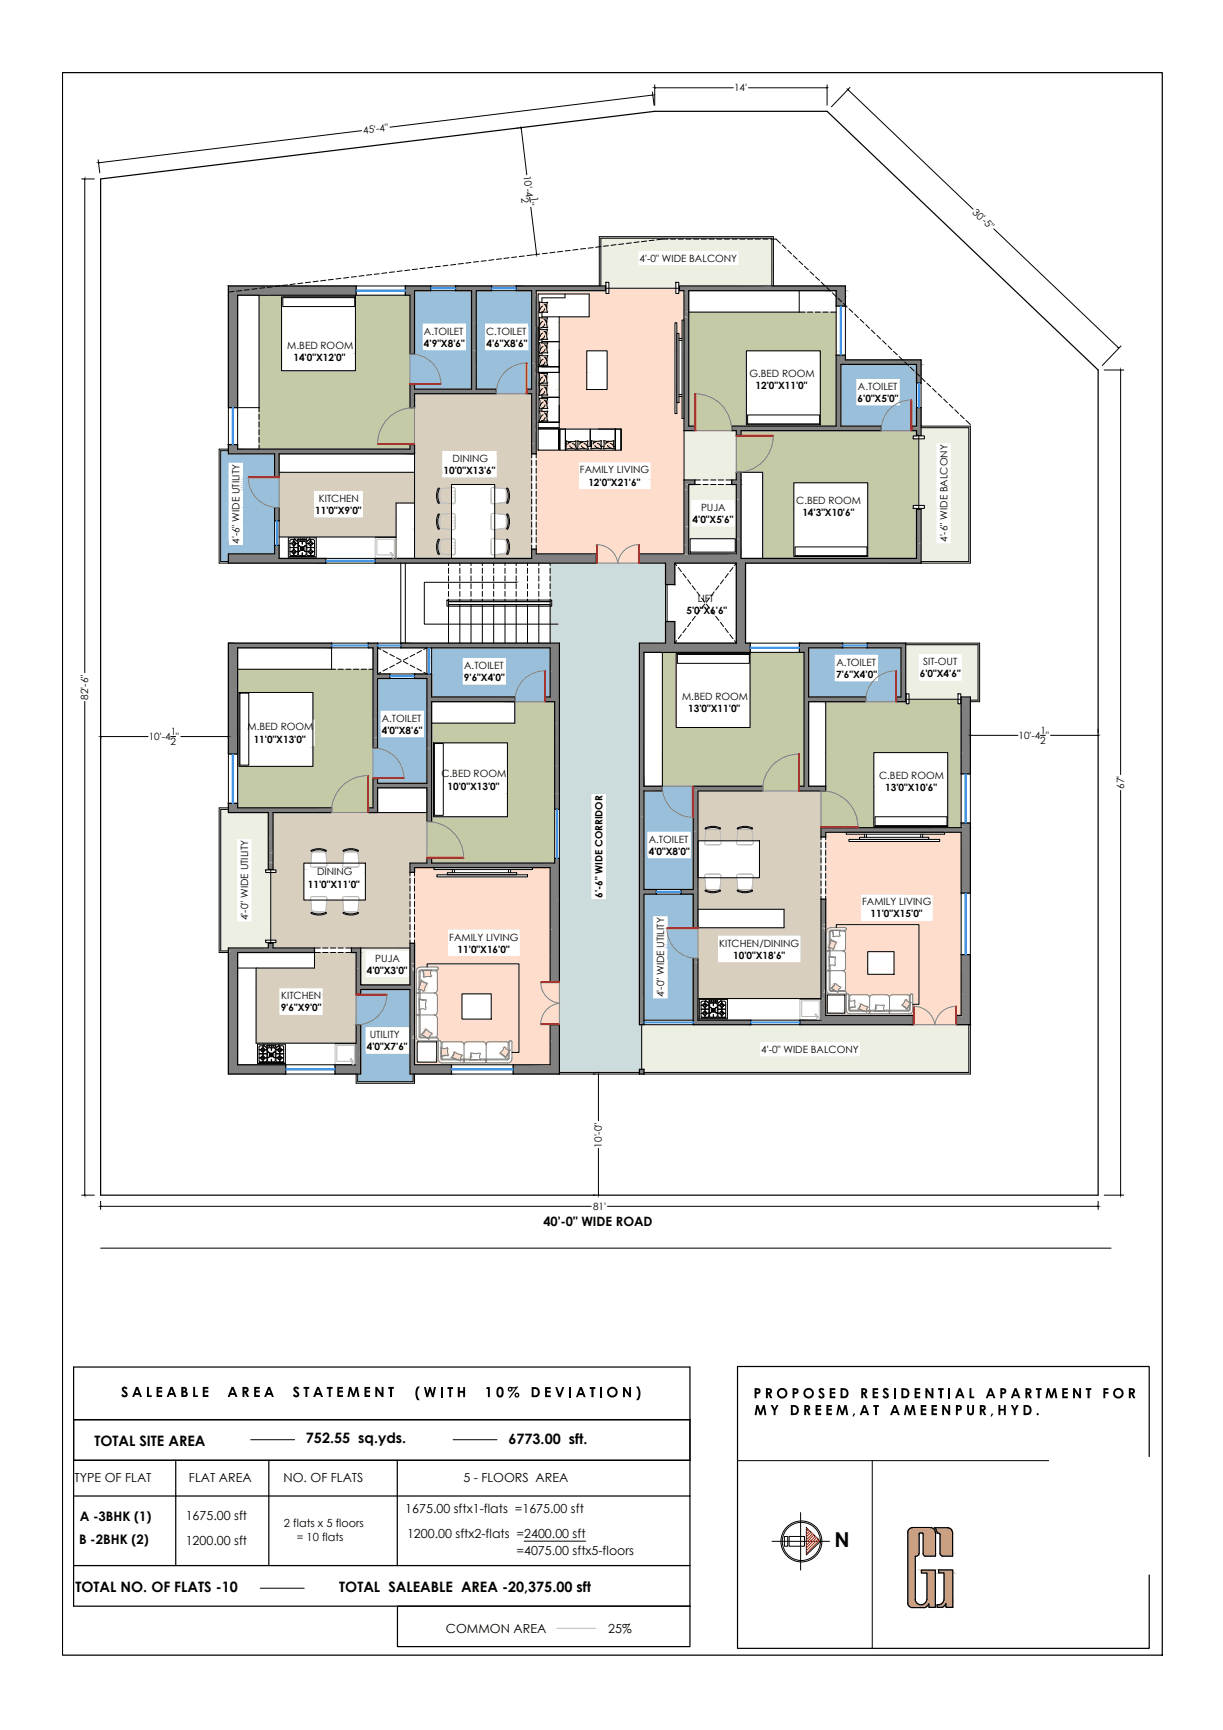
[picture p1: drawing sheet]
<svg xmlns="http://www.w3.org/2000/svg" width="297mm" height="420mm" viewBox="0 0 297 420" stroke-linecap="round" stroke-linejoin="round" font-family="sans-serif">
<defs><g id="words">
<text font-size="5" x="202.7" y="375.6">N</text>
<g font-size="3.5">
<text x="29.4" y="339.3">SALEABLE AREA STATEMENT</text>
<text x="100.7" y="339.3">(WITH 10% DEVIATION)</text>
<text x="22.9" y="351.2">TOTAL SITE AREA</text>
<text x="74.3" y="350.5">752.55 sq.yds.</text>
<text x="123.5" y="350.6">6773.00 sft.</text>
<text x="18.3" y="386.6">TOTAL NO. OF FLATS -10</text>
<text x="82.4" y="386.7">TOTAL SALEABLE AREA -20,375.00 sft</text>
</g>
<g font-size="3.4">
<text x="183" y="339.6">PROPOSED RESIDENTIAL APARTMENT FOR</text>
<text x="183.2" y="343.7">MY DREEM,AT AMEENPUR,HYD.</text>
</g>
<g font-size="3.2">
<text x="19.4" y="369.5">A -3BHK (1)</text>
<text x="19.2" y="375.1">B -2BHK (2)</text>
</g>
<text font-size="3.1" x="132" y="297.8">40'-0&quot; WIDE ROAD</text>
<g font-size="3">
<text x="18.1" y="359.9">TYPE OF FLAT</text>
<text x="45.9" y="359.9">FLAT AREA</text>
<text x="68.8" y="359.9">NO. OF FLATS</text>
<text x="112.5" y="359.9">5 - FLOORS AREA</text>
<text x="45.1" y="369.2">1675.00 sft</text>
<text x="98.4" y="367.4">1675.00 sftx1-flats =1675.00 sft</text>
<text x="45.1" y="375.3">1200.00 sft</text>
<text x="98.9" y="373.6">1200.00 sftx2-flats =2400.00 sft</text>
<text x="125.4" y="377.7">=4075.00 sftx5-floors</text>
<text x="108.3" y="396.5">COMMON AREA</text>
<text x="147.7" y="396.5">25%</text>
</g>
<g font-size="2.7">
<text x="69" y="370.8">2 flats x 5 floors</text>
<text x="72.1" y="374.2">= 10 flats</text>
</g>
<g font-size="2.4">
<text x="178.3" y="22.2">14'</text>
<text x="88.3" y="32.5" transform="rotate(-7 88.3 32.5)">45'-4&quot;</text>
<text x="127.1" y="42.7" transform="rotate(83 127.1 42.7)">10'-4</text>
<text x="129" y="47.9" transform="rotate(83 129 47.9)">1</text>
<text x="126.6" y="48.1" transform="rotate(83 126.6 48.1)">2</text>
<text x="127.9" y="49.3" transform="rotate(84 127.9 49.3)">&quot;</text>
<text x="236.1" y="51.7" transform="rotate(44 236.1 51.7)">30'-5&quot;</text>
<text x="155.3" y="63.6">4'-0&quot; WIDE BALCONY</text>
<text x="103" y="81.3">A.TOILET</text>
<text x="118.1" y="81.3">C.TOILET</text>
<text x="69.8" y="84.7">M.BED ROOM</text>
<text x="71.3" y="87.6">14'0&quot;X12'0&quot;</text>
<text x="103" y="84.2">4'9&quot;X8'6&quot;</text>
<text x="118.2" y="84.2">4'6&quot;X8'6&quot;</text>
<text x="182" y="91.6">G.BED ROOM</text>
<text x="183.5" y="94.6">12'0&quot;X11'0&quot;</text>
<text x="208.4" y="94.7">A.TOILET</text>
<text x="208.3" y="97.6">6'0&quot;X5'0&quot;</text>
<text x="109.9" y="112.2">DINING</text>
<text x="107.7" y="115.1">10'0&quot;X13'6&quot;</text>
<text x="140.9" y="115">FAMILY LIVING</text>
<text x="142.9" y="117.9">12'0&quot;X21'6&quot;</text>
<text x="76.6" y="124.8">11'0&quot;X9'0&quot;</text>
<text x="77.4" y="121.9">KITCHEN</text>
<text x="170.3" y="124.1">PUJA</text>
<text x="193.4" y="122.4">C.BED ROOM</text>
<text x="194.9" y="125.3">14'3&quot;X10'6&quot;</text>
<text x="168.2" y="127">4'0&quot;X5'6&quot;</text>
<text x="230.1" y="131.6" transform="rotate(-90 230.1 131.6)">4'-6&quot; WIDE BALCONY</text>
<text x="58.2" y="132.1" transform="rotate(-90 58.2 132.1)">4'-6&quot; WIDE UTILITY</text>
<text x="166.7" y="149">5'0&quot;X6'6&quot;</text>
<text x="169.5" y="146.1">LIFT</text>
<text x="203.2" y="161.7">A.TOILET</text>
<text x="224.2" y="161.6">SIT-OUT</text>
<text x="112.7" y="165.4">9'6&quot;X4'0&quot;</text>
<text x="112.7" y="162.5">A.TOILET</text>
<text x="203.1" y="164.7">7'6&quot;X4'0&quot;</text>
<text x="223.4" y="164.5">6'0&quot;X4'6&quot;</text>
<text x="21.4" y="169.9" transform="rotate(-90 21.4 169.9)">82'-6&quot;</text>
<text x="165.7" y="169.9">M.BED ROOM</text>
<text x="167.2" y="172.9">13'0&quot;X11'0&quot;</text>
<text x="36.1" y="179.7">10'-4 &quot;</text>
<text x="41.5" y="178.6">1</text>
<text x="60.1" y="177.4">M.BED ROOM</text>
<text x="92.7" y="175.3">A.TOILET</text>
<text x="92.7" y="178.3">4'0&quot;X8'6&quot;</text>
<text x="247.4" y="179.4">10'-4 &quot;</text>
<text x="252.7" y="178.3">1</text>
<text x="41.4" y="181">2</text>
<text x="61.6" y="180.4">11'0&quot;X13'0&quot;</text>
<text x="252.6" y="180.7">2</text>
<text x="107.2" y="188.8">C.BED ROOM</text>
<text x="108.7" y="191.8">10'0&quot;X13'0&quot;</text>
<text x="213.5" y="189.2">C.BED ROOM</text>
<text x="273" y="191.6" transform="rotate(-90 273 191.6)">67'</text>
<text x="215" y="192.2">13'0&quot;X10'6&quot;</text>
<text x="157.6" y="204.7">A.TOILET</text>
<text x="157.6" y="207.6">4'0&quot;X8'0&quot;</text>
<text x="74.8" y="215.5">11'0&quot;X11'0&quot;</text>
<text x="77" y="212.6">DINING</text>
<text x="146.4" y="218.1" transform="rotate(-90 146.4 218.1)">6'-6&quot; WIDE CORRIDOR</text>
<text x="209.4" y="219.9">FAMILY LIVING</text>
<text x="60.3" y="223.5" transform="rotate(-90 60.3 223.5)">4'-0&quot; WIDE UTILITY</text>
<text x="211.4" y="222.8">11'0&quot;X15'0&quot;</text>
<text x="91.1" y="233.5">PUJA</text>
<text x="109.1" y="228.4">FAMILY LIVING</text>
<text x="111.1" y="231.3">11'0&quot;X16'0&quot;</text>
<text x="174.7" y="229.9">KITCHEN/DINING</text>
<text x="178.1" y="232.9">10'0&quot;X18'6&quot;</text>
<text x="89.1" y="236.5">4'0&quot;X3'0&quot;</text>
<text x="68.2" y="245.6">9'6&quot;X9'0&quot;</text>
<text x="68.3" y="242.7">KITCHEN</text>
<text x="161.3" y="242.2" transform="rotate(-90 161.3 242.2)">4'-0&quot; WIDE UTILITY</text>
<text x="89.1" y="255.1">4'0&quot;X7'6&quot;</text>
<text x="89.8" y="252.1">UTILITY</text>
<text x="184.9" y="255.7">4'-0&quot; WIDE BALCONY</text>
<text x="146.2" y="278.7" transform="rotate(-90 146.2 278.7)">10'-0&quot;</text>
<text x="144" y="293.8">81'</text>
</g>
</g></defs>
<!-- layer: hatch -->
<g fill="#ecefe1" stroke="#ecefe1" stroke-width=".24">
<path d="M145.9 58.1h15l-15 1.8z"/>
<path d="M87.6 230.2l12 .5v-.5zM87.6 230.2l12 .5h-12z"/>
<path d="M87.6 230.7l1.1 6.7v-6.7zM87.6 230.7l1.1 6.7h-1.1z"/>
<path d="M99.5 230.7l.1 6.7v-6.7zM99.5 230.7l.1 6.7h-.1z"/>
<path d="M87.6 237.4l12 1.8v-1.8zM87.6 237.4l12 1.8h-12z"/>
<path d="M155.8 248.9l79.5 4v-4zM155.8 248.9l79.5 4h-79.5z"/>
<path d="M155.8 252.9l28.7 3.8v-3.8zM155.8 252.9l28.7 3.8h-28.7z"/>
<path d="M209 252.9l26.3 3.8v-3.8zM209 252.9l26.3 3.8h-26.3z"/>
<path d="M155.8 256.7l79.5 3v-3zM155.8 256.7l79.5 3h-79.5z"/>
<path d="M156.4 259.7l78.9 .8v-.8zM156.4 259.7l78.9 .8h-78.9z"/>
<path d="M166.1 104.6l12.7 1.1v-1.1zM166.1 104.6l12.7 1.1h-12.7z"/>
<path d="M166.1 105.7l12.7 .3v-.3zM166.1 105.7l12.7 .3h-12.7z"/>
<path d="M166.1 106l12.7 8.7v-8.7zM166.1 106l12.7 8.7h-12.7z"/>
<path d="M166.1 114.7l12.7 1.9v-1.9zM166.1 114.7l12.7 1.9h-12.7z"/>
<path d="M167.3 117.7l11.5 3.6v-3.6zM167.3 117.7l11.5 3.6h-11.5z"/>
<path d="M167.3 121.3l.5 6.7v-6.7zM167.3 121.3l.5 6.7h-.5z"/>
<path d="M178.6 121.3l.2 6.7v-6.7zM178.6 121.3l.2 6.7h-.2z"/>
<path d="M167.3 128l11.5 2.8v-2.8zM167.3 128l11.5 2.8h-11.5z"/>
<path d="M178.6 130.8l.2 3.3v-3.3zM178.6 130.8l.2 3.3h-.2z"/>
<path d="M167.3 130.8l.3 3.3v-3.3zM167.3 130.8l.3 3.3h-.3z"/>
<path d="M167.3 134.1l11.5 .4v-.4zM167.3 134.1l11.5 .4h-11.5z"/>
<path d="M223.7 103.9l11.6 1.8v-1.8zM223.7 103.9l11.6 1.8h-11.6z"/>
<path d="M223.2 105.7l12.1 .2v-.2zM223.2 105.7l12.1 .2h-12.1z"/>
<path d="M224.5 105.9l10.8 .7v-.7zM224.5 105.9l10.8 .7h-10.8z"/>
<path d="M223.2 106.6l12.1 .9v-.9zM223.2 106.6l12.1 .9h-12.1z"/>
<path d="M223.2 107.5l4.1 15.3v-15.3zM223.2 107.5l4.1 15.3h-4.1z"/>
<path d="M224.5 122.8l2.8 .7v-.7zM224.5 122.8l2.8 .7h-2.8z"/>
<path d="M223.2 123.5l4.1 .2v-.2zM223.2 123.5l4.1 .2h-4.1z"/>
<path d="M223.7 123.7l3.6 8.4v-8.4zM223.7 123.7l3.6 8.4h-3.6z"/>
<path d="M231.1 107.5l4.2 24.6v-24.6zM231.1 107.5l4.2 24.6h-4.2z"/>
<path d="M223.7 132.1l11.6 4.3v-4.3zM223.7 132.1l11.6 4.3h-11.6z"/>
<path d="M145.9 57.9l41.6 .2v-.2zM145.9 57.9l41.6 .2h-41.6z"/>
<path d="M160.9 58.1l26.6 1.8v-1.8zM145.9 59.9l15-1.8 26.6 1.8z"/>
<path d="M145.9 59.9l41.6 .9v-.9zM145.9 59.9l41.6 .9h-41.6z"/>
<path d="M145.9 60.8l9 3.7v-3.7zM145.9 60.8l9 3.7h-9z"/>
<path d="M179.5 60.8l8 3.7v-3.7zM179.5 60.8l8 3.7h-8z"/>
<path d="M145.9 64.5l41.6 4.1v-4.1zM145.9 64.5l41.6 4.1h-41.6z"/>
<path d="M164.9 68.6l22.6 .9v-.9zM164.9 68.6l22.6 .9h-22.6z"/>
<path d="M145.9 68.6l1.3 .9v-.9zM145.9 68.6l1.3 .9h-1.3z"/>
<path d="M164.9 69.5l.1 .5v-.5zM164.9 69.5l.1 .5h-.1z"/>
<path d="M147.9 68.6l16.2 1.4v-1.4zM147.9 68.6l16.2 1.4h-16.2z"/>
<path d="M147.1 69.5l.1 .5zM147.1 69.5l.1 .5z"/>
<path d="M53.6 196.6l1.9 .7v-.7zM53.6 196.6l1.9 .7h-1.9z"/>
<path d="M53.6 197.3l11.6 6.4v-6.4zM53.6 197.3l11.6 6.4h-11.6z"/>
<path d="M61.2 203.7l4 7.4v-7.4zM61.2 203.7l4 7.4h-4z"/>
<path d="M61.2 211.1l4.6 .2v-.2zM61.2 211.1l4.6 .2h-4.6z"/>
<path d="M61.2 211.3l3.3 .6v-.6zM61.2 211.3l3.3 .6h-3.3z"/>
<path d="M53.6 203.7l3.9 20.2v-20.2zM53.6 203.7l3.9 20.2h-3.9z"/>
<path d="M61.2 211.9l4.6 12v-12zM61.2 211.9l4.6 12h-4.6z"/>
<path d="M53.6 223.9l12.2 4.4v-4.4zM53.6 223.9l12.2 4.4h-12.2z"/>
<path d="M53.6 228.3l10.9 .6v-.6zM53.6 228.3l10.9 .6h-10.9z"/>
<path d="M53.6 228.9l12.2 .2v-.2zM53.6 228.9l12.2 .2h-12.2z"/>
<path d="M53.6 229.1l11.6 1.1v-1.1zM53.6 229.1l11.6 1.1h-11.6z"/>
<path d="M53.6 230.2l1.9 .8v-.8zM53.6 230.2l1.9 .8h-1.9z"/>
<path d="M220 156.6l17.5 2.1v-2.1zM220 156.6l17.5 2.1h-17.5z"/>
<path d="M220 158.7l3 6.8v-6.8zM220 158.7l3 6.8h-3z"/>
<path d="M233.7 158.7l3.8 6.8v-6.8zM233.7 158.7l3.8 6.8h-3.8z"/>
<path d="M220 165.5l17.5 3v-3zM220 165.5l17.5 3h-17.5z"/>
<path d="M233.4 168.5l4.1 .8v-.8zM233.4 168.5l4.1 .8h-4.1z"/>
<path d="M233.4 169.3v.5zM233.4 169.3v.5z"/>
<path d="M220.8 168.5l11.9 1.3v-1.3zM220.8 168.5l11.9 1.3h-11.9z"/>
<path d="M220 168.5l.1 1.3v-1.3zM220 168.5l.1 1.3h-.1z"/>
<path d="M235.7 169.3l1.8 .7v-.7zM235.7 169.3l1.8 .7h-1.8z"/>
</g>
<!-- layer: 0 -->
<g fill="#808080" stroke="#808080" stroke-width=".24">
<path d="M199.4 192.1h1.1z"/>
<path d="M55.5 70.6h3l-3 .3z"/>
<path d="M178.8 114.7l1.2 1.9v-1.9zM178.8 114.7l1.2 1.9h-1.2z"/>
<path d="M177.7 116.6l2.3 1.1v-1.1zM177.7 116.6l2.3 1.1h-2.3z"/>
<path d="M166.1 116.6l2.7 1.1v-1.1zM166.1 116.6l2.7 1.1h-2.7z"/>
<path d="M178.8 117.7l1.2 16.8v-16.8zM178.8 117.7l1.2 16.8h-1.2z"/>
<path d="M166.1 117.7l1.2 16.8v-16.8zM166.1 117.7l1.2 16.8h-1.2z"/>
<path d="M222.6 123.7l1.1 11.9v-11.9zM222.6 123.7l1.1 11.9h-1.1z"/>
<path d="M155.3 134.5l24.7 1.1v-1.1zM155.3 134.5l24.7 1.1h-24.7z"/>
<path d="M155.3 135.6l68.4 1.2v-1.2zM155.3 135.6l68.4 1.2h-68.4z"/>
<path d="M161.6 136.8l2.3 5.2v-5.2zM161.6 136.8l2.3 5.2h-2.3z"/>
<path d="M178.8 136.8l2.3 19.4v-19.4zM178.8 136.8l2.3 19.4h-2.3z"/>
<path d="M161.6 150.9l2.3 5.3v-5.3zM161.6 150.9l2.3 5.3h-2.3z"/>
<path d="M155.3 156.2l26.9 2.2v-2.2zM155.3 156.2l26.9 2.2h-26.9z"/>
<path d="M155.3 158.4l1.1 32.6v-32.6zM155.3 158.4l1.1 32.6h-1.1z"/>
<path d="M155.3 191l5.6 .3v-.3zM155.3 191l5.6 .3h-5.6z"/>
<path d="M155.3 191.3l5.6 .8v-.8zM155.3 191.3l5.6 .8h-5.6z"/>
<path d="M155.3 192.1l1.1 23.9v-23.9zM155.3 192.1l1.1 23.9h-1.1z"/>
<path d="M155.3 216l4.1 1.2v-1.2zM155.3 216l4.1 1.2h-4.1z"/>
<path d="M155.3 217.2l1.1 31.7v-31.7zM155.3 217.2l1.1 31.7h-1.1z"/>
<path d="M129.1 133.4l1.1 1.1v-1.1zM129.1 133.4l1.1 1.1h-1.1z"/>
<path d="M66.7 132.4l1.1 2.1v-2.1zM66.7 132.4l1.1 2.1h-1.1z"/>
<path d="M129.1 134.5l15.7 1.1v-1.1zM129.1 134.5l15.7 1.1h-15.7z"/>
<path d="M55.5 134.5l12.3 1.1v-1.1zM55.5 134.5l12.3 1.1h-12.3z"/>
<path d="M91.1 135.6l53.7 1.2v-1.2zM91.1 135.6l53.7 1.2h-53.7z"/>
<path d="M55.5 135.6l23.6 1.2v-1.2zM55.5 135.6l23.6 1.2h-23.6z"/>
<path d="M210.6 156.2l9.4 1.1v-1.1zM210.6 156.2l9.4 1.1h-9.4z"/>
<path d="M194.2 156.2l10.5 1.1v-1.1zM194.2 156.2l10.5 1.1h-10.5z"/>
<path d="M97.3 156.2l38.6 1.1v-1.1zM97.3 156.2l38.6 1.1h-38.6z"/>
<path d="M89.5 156.2l2.2 1.1v-1.1zM89.5 156.2l2.2 1.1h-2.2z"/>
<path d="M55.5 156.2l25 1.1v-1.1zM55.5 156.2l25 1.1h-25z"/>
<path d="M194.2 157.3l2.2 1.1v-1.1zM194.2 157.3l2.2 1.1h-2.2z"/>
<path d="M90.6 157.3l1.1 6.4v-6.4zM90.6 157.3l1.1 6.4h-1.1z"/>
<path d="M100.7 163.7l4.1 1.1v-1.1zM100.7 163.7l4.1 1.1h-4.1z"/>
<path d="M90.6 163.7l4.1 1.1v-1.1zM90.6 163.7l4.1 1.1h-4.1z"/>
<path d="M218.8 157.3l1.2 12v-12zM218.8 157.3l1.2 12h-1.2z"/>
<path d="M195.3 158.4l1.1 10.9v-10.9zM195.3 158.4l1.1 10.9h-1.1z"/>
<path d="M133.6 157.3l2.3 12v-12zM133.6 157.3l2.3 12h-2.3z"/>
<path d="M103.7 164.8l1.1 4.5v-4.5zM103.7 164.8l1.1 4.5h-1.1z"/>
<path d="M103.7 169.3l21.3 .8v-.8zM103.7 169.3l21.3 .8h-21.3z"/>
<path d="M195.3 169.3l14.9 .8v-.8zM195.3 169.3l14.9 .8h-14.9z"/>
<path d="M217.7 169.3l2.3 1.1v-1.1zM217.7 169.3l2.3 1.1h-2.3z"/>
<path d="M195.3 170.1l14.9 .3v-.3zM195.3 170.1l14.9 .3h-14.9z"/>
<path d="M132.5 169.3l3.4 1.1v-1.1zM132.5 169.3l3.4 1.1h-3.4z"/>
<path d="M103.7 170.1l21.3 .3v-.3zM103.7 170.1l21.3 .3h-21.3z"/>
<path d="M90.6 164.8l1.1 16.8v-16.8zM90.6 164.8l1.1 16.8h-1.1z"/>
<path d="M55.5 157.3l2.2 25.8v-25.8zM55.5 157.3l2.2 25.8h-2.2z"/>
<path d="M233.4 169.3l2.3 18.6v-18.6zM233.4 169.3l2.3 18.6h-2.3z"/>
<path d="M103.7 170.4l1.1 19.8v-19.8zM103.7 170.4l1.1 19.8h-1.1z"/>
<path d="M90.6 189.1l1.1 1.1v-1.1zM90.6 189.1l1.1 1.1h-1.1z"/>
<path d="M195.3 170.4l1.1 20.6v-20.6zM195.3 170.4l1.1 20.6h-1.1z"/>
<path d="M90.6 190.2l14.2 1.1v-1.1zM90.6 190.2l14.2 1.1h-14.2z"/>
<path d="M168.4 191l16.8 .7v-.7zM168.4 191l16.8 .7h-16.8z"/>
<path d="M194.2 191l6.3 1.1v-1.1zM194.2 191l6.3 1.1h-6.3z"/>
<path d="M199.4 192.1h1.1zM200.2 192.1h.3z"/>
<path d="M194.2 192.1h5.2zM194.2 192.1h5.2z"/>
<path d="M194.2 192.1h5.2zM194.2 192.1h5.2z"/>
<path d="M168.4 191.7l16.8 .4v-.4zM168.4 191.7l16.8 .4h-16.8z"/>
<path d="M90.6 191.3l1.1 4.9v-4.9zM90.6 191.3l1.1 4.9h-1.1z"/>
<path d="M55.5 195.1l2.2 1.1v-1.1zM55.5 195.1l2.2 1.1h-2.2z"/>
<path d="M134.7 170.4l1.2 26.1v-26.1zM134.7 170.4l1.2 26.1h-1.2z"/>
<path d="M55.5 196.2l25 .8v-.8zM55.5 196.2l25 .8h-25z"/>
<path d="M89.5 196.2l2.2 1.1v-1.1zM89.5 196.2l2.2 1.1h-2.2z"/>
<path d="M55.5 197l25 .3v-.3zM55.5 197l25 .3h-25z"/>
<path d="M168.4 192.1l1.1 6.3v-6.3zM168.4 192.1l1.1 6.3h-1.1z"/>
<path d="M103.7 191.3l1.1 8.2v-8.2zM103.7 191.3l1.1 8.2h-1.1z"/>
<path d="M233.4 199.9l2.3 1.1v-1.1zM233.4 199.9l2.3 1.1h-2.3z"/>
<path d="M199.4 201l36.3 1.1v-1.1zM199.4 201l36.3 1.1h-36.3z"/>
<path d="M199.4 202.1l1.1 1.2v-1.2zM199.4 202.1l1.1 1.2h-1.1z"/>
<path d="M134.7 208.5l1.2 1.1v-1.1zM134.7 208.5l1.2 1.1h-1.2z"/>
<path d="M103.7 208.5l1.1 1.1v-1.1zM103.7 208.5l1.1 1.1h-1.1z"/>
<path d="M99.6 209.6l36.3 1.1v-1.1zM99.6 209.6l36.3 1.1h-36.3z"/>
<path d="M65.2 197.3l1.1 13.8v-13.8zM65.2 197.3l1.1 13.8h-1.1z"/>
<path d="M99.6 210.7l1.1 1.2v-1.2zM99.6 210.7l1.1 1.2h-1.1z"/>
<path d="M168.4 198.4l1.1 17.6v-17.6zM168.4 198.4l1.1 17.6h-1.1z"/>
<path d="M233.4 202.1l2.3 14.8v-14.8zM233.4 202.1l2.3 14.8h-2.3z"/>
<path d="M165.4 216l4.1 1.2v-1.2zM165.4 216l4.1 1.2h-4.1z"/>
<path d="M168.4 217.2l1.1 8.1v-8.1zM168.4 217.2l1.1 8.1h-1.1z"/>
<path d="M65.2 229.1l1.1 1.1v-1.1zM65.2 229.1l1.1 1.1h-1.1z"/>
<path d="M85.4 230.2l2.2 1.1v-1.1zM85.4 230.2l2.2 1.1h-2.2z"/>
<path d="M55.5 230.2l20.9 1.1v-1.1zM55.5 230.2l20.9 1.1h-20.9z"/>
<path d="M133.6 210.7l2.3 27.7v-27.7zM133.6 210.7l2.3 27.7h-2.3z"/>
<path d="M99.6 229.1l1.1 10.1v-10.1zM99.6 229.1l1.1 10.1h-1.1z"/>
<path d="M86.5 231.3l1.1 7.9v-7.9zM86.5 231.3l1.1 7.9h-1.1z"/>
<path d="M86.5 239.2l14.2 1.1v-1.1zM86.5 239.2l14.2 1.1h-14.2z"/>
<path d="M86.5 240.3l1.1 1.2v-1.2zM86.5 240.3l1.1 1.2h-1.1z"/>
<path d="M233.4 231.8l2.3 14.8v-14.8zM233.4 231.8l2.3 14.8h-2.3z"/>
<path d="M199.4 218.4l1.1 28.2v-28.2zM199.4 218.4l1.1 28.2h-1.1z"/>
<path d="M199.4 246.6l22.4 1.2v-1.2zM199.4 246.6l22.4 1.2h-22.4z"/>
<path d="M168.4 232.8l1.1 15v-15zM168.4 232.8l1.1 15h-1.1z"/>
<path d="M232.3 246.6l3.4 2.3v-2.3zM232.3 246.6l3.4 2.3h-3.4z"/>
<path d="M194.3 247.8l27.5 1.1v-1.1zM194.3 247.8l27.5 1.1h-27.5z"/>
<path d="M168.4 247.8l13.9 1.1v-1.1zM168.4 247.8l13.9 1.1h-13.9z"/>
<path d="M133.6 248.9l2.3 9.7v-9.7zM133.6 248.9l2.3 9.7h-2.3z"/>
<path d="M99.6 240.3l1.1 18.3v-18.3zM99.6 240.3l1.1 18.3h-1.1z"/>
<path d="M86.5 248.9l1.1 9.7v-9.7zM86.5 248.9l1.1 9.7h-1.1z"/>
<path d="M55.5 231.3l2.2 27.3v-27.3zM55.5 231.3l2.2 27.3h-2.2z"/>
<path d="M155.3 259.7l1.1 1.1v-1.1zM155.3 259.7l1.1 1.1h-1.1z"/>
<path d="M124.6 258.6l11.3 2.2v-2.2zM124.6 258.6l11.3 2.2h-11.3z"/>
<path d="M99.6 258.6l10.1 2.2v-2.2zM99.6 258.6l10.1 2.2h-10.1z"/>
<path d="M81.4 258.6l6.2 2.2v-2.2zM81.4 258.6l6.2 2.2h-6.2z"/>
<path d="M55.5 258.6l13.9 2.2v-2.2zM55.5 258.6l13.9 2.2h-13.9z"/>
<path d="M200.4 69.5l4.9 1.1v-1.1zM200.4 69.5l4.9 1.1h-3.7z"/>
<path d="M165 69.5l36.6 1.1-1.2-1.1zM165 69.5l36.6 1.1h-36.6z"/>
<path d="M125.4 69.5l21.7 1.1v-1.1zM125.4 69.5l21.7 1.1h-21.7z"/>
<path d="M110.6 69.5l8.8 1.1v-1.1zM110.6 69.5l8.8 1.1h-8.8z"/>
<path d="M98.4 69.5l6.2 1.1v-1.1zM98.4 69.5l6.2 1.1h-6.2z"/>
<path d="M55.5 69.5l3 1.1 9.2-1.1zM55.5 69.5l3 1.1h-3z"/>
<path d="M67.7 69.5l18.8 1.4v-1.4zM55.5 70.9l12.2-1.4 18.8 1.4z"/>
<path d="M98.4 70.6l2.3 1.1v-1.1zM98.4 70.6l2.3 1.1h-2.3z"/>
<path d="M55.5 70.9l31 .8v-.8zM55.5 70.9l31 .8h-31z"/>
<path d="M203.1 70.6l2.2 1.4v-1.4zM203.1 70.6l2.2 1.4h-2.2zM203.1 72l2.2 2.2v-2.2zM203.1 72l2.2 2.2h-2.2z"/>
<path d="M203.1 74.2l2.2 .1v-.1zM203.1 74.2l2.2 .1h-2.2z"/>
<path d="M99.6 71.7l1.1 14.2v-14.2zM99.6 71.7l1.1 14.2h-1.1z"/>
<path d="M203.1 86.3l2.2 1.1v-1.1zM203.1 86.3l2.2 1.1h-2.2z"/>
<path d="M219.2 87.4l4.5 1.1v-1.1zM219.2 87.4l4.5 1.1h-3.3z"/>
<path d="M203.1 87.4l17.3 1.1-1.2-1.1zM203.1 87.4l17.3 1.1h-17.3z"/>
<path d="M222.6 88.5l1.1 2.1v-2.1zM222.6 88.5l1.1 2.1h-1.1zM222.6 90.6l1.1 1.1v-1.1zM222.6 90.6l1.1 1.1h-1.1z"/>
<path d="M222.6 91.7l1.1 1.3v-1.3zM222.6 91.7l1.1 1.3h-1.1z"/>
<path d="M129.1 70.6l1.1 23.9v-23.9zM129.1 70.6l1.1 23.9h-1.1z"/>
<path d="M114.5 70.6l1.2 23.9v-23.9zM114.5 70.6l1.2 23.9h-1.2z"/>
<path d="M99.6 93.4l1.1 1.1v-1.1zM99.6 93.4l1.1 1.1h-1.1z"/>
<path d="M99.6 94.5l20.9 .8v-.8zM99.6 94.5l20.9 .8h-20.9z"/>
<path d="M128 94.5l2.2 1.1v-1.1zM128 94.5l2.2 1.1h-2.2z"/>
<path d="M99.6 95.3l20.9 .3v-.3zM99.6 95.3l20.9 .3h-20.9z"/>
<path d="M99.6 95.6l1.1 3.4v-3.4zM99.6 95.6l1.1 3.4h-1.1z"/>
<path d="M55.5 71.7l2.2 27.3v-27.3zM55.5 71.7l2.2 27.3h-2.2z"/>
<path d="M222.6 99l1.1 4.5v-4.5zM222.6 99l1.1 4.5h-1.1z"/>
<path d="M203.1 88.5l1.1 15v-15zM203.1 88.5l1.1 15h-1.1z"/>
<path d="M166.1 70.6l1.2 32.9v-32.9zM166.1 70.6l1.2 32.9h-1.2z"/>
<path d="M177.7 103.5l36.3 .7v-.7zM177.7 103.5l36.3 .7h-36.3z"/>
<path d="M177.7 104.2l36.3 .1zM177.7 104.2l36.3 .1z"/>
<path d="M177.7 104.3l36.3 .3v-.3zM177.7 104.3l36.3 .3h-36.3z"/>
<path d="M221.5 103.5l2.2 1.1v-1.1zM221.5 103.5l2.2 1.1h-2.2z"/>
<path d="M177.7 104.6h36.3zM177.7 104.6h36.3z"/>
<path d="M166.1 103.5l2.7 1.1v-1.1zM166.1 103.5l2.7 1.1h-2.7z"/>
<path d="M222.6 104.6l1.1 1.1v-1.1zM222.6 104.6l1.1 1.1h-1.1z"/>
<path d="M178.8 104.6l1.2 1.1v-1.1zM178.8 104.6l1.2 1.1h-1.2z"/>
<path d="M99.6 108l1.1 1.1v-1.1zM99.6 108l1.1 1.1h-1.1z"/>
<path d="M55.5 108l2.2 1.1v-1.1zM55.5 108l2.2 1.1h-2.2z"/>
<path d="M129.1 95.6l1.1 14.6v-14.6zM129.1 95.6l1.1 14.6h-1.1z"/>
<path d="M55.5 109.1l45.2 1.1v-1.1zM55.5 109.1l45.2 1.1h-45.2z"/>
<path d="M66.7 110.2l1.1 5.6v-5.6zM66.7 110.2l1.1 5.6h-1.1z"/>
<path d="M66.7 123.3l1.1 3.2v-3.2zM66.7 123.3l1.1 3.2h-1.1z"/>
</g>
<!-- layer: hatch -->
<g fill="#9abfda" stroke="#9abfda" stroke-width=".24">
<path d="M162.3 225.3h6.1z"/>
<path d="M162.3 227.3v.2z"/>
<path d="M60.3 116h7.5z"/>
<path d="M127.3 88.2h.5z"/>
<path d="M107.1 93.2h7.4z"/>
<path d="M99.6 93.2h7.4z"/>
<path d="M120.5 94.5v.8z"/>
<path d="M120.5 95.3h7.3v.3z"/>
<path d="M131.8 163l.5-.1z"/>
<path d="M125 169.3v.8z"/>
<path d="M125 170.1h7.3v.3z"/>
<path d="M91.9 181.7h11.8z"/>
<path d="M98.1 189.1h5.6z"/>
<path d="M87.6 241.5h12z"/>
<path d="M86.5 241.7h7.5z"/>
<path d="M92.3 246.3h7.3z"/>
<path d="M87.9 248.8h11.7z"/>
<path d="M217.1 163l.4-.1z"/>
<path d="M210.2 170.1h7.3v.3z"/>
<path d="M160.9 191h7.3z"/>
<path d="M160.9 191.3l.1 .8z"/>
<path d="M167.3 198.4h.9z"/>
<path d="M168.2 198.4h.1z"/>
<path d="M220.4 88.5h2.2v2.1z"/>
<path d="M221.2 97.1h.2z"/>
<path d="M218.7 97.6h.1z"/>
<path d="M214 103.9v.4z"/>
<path d="M214 104.6h7.2z"/>
<path d="M156.4 217.2l12 5.2v-5.2zM156.4 217.2l12 5.2h-12z"/>
<path d="M156.4 222.4l2.1 2.9v-2.9zM156.4 222.4l2.1 2.9h-2.1z"/>
<path d="M162.3 222.4l6.1 2.9v-2.9zM162.3 222.4l6.1 2.9h-6.1z"/>
<path d="M162.3 225.5h7.2zM162.3 225.5h7.2zM162.3 225.5h7.2z"/>
<path d="M162.3 225.5l7.2 1.8v-1.8zM162.3 225.5l7.2 1.8h-7.2z"/>
<path d="M162.3 227.3h7.2zM162.3 227.3h7.2z"/>
<path d="M162.3 227.3l7.2 .2v-.2zM162.3 227.3l7.2 .2h-7.2zM162.3 227.5h7.2zM162.3 227.5h7.2z"/>
<path d="M162.3 227.5l7.2 .5v-.5zM162.3 227.5l7.2 .5h-7z"/>
<path d="M162.3 227.5l.2 .5zM162.3 227.5l.2 .5h-.2z"/>
<path d="M162.5 228l7 .5v-.5zM162.5 228l7 .5h-6.8z"/>
<path d="M162.3 228l.4 .5-.2-.5zM162.3 228l.4 .5h-.4z"/>
<path d="M162.7 228.5h6.8zM162.7 228.5h6.8z"/>
<path d="M162.3 228.5h.4zM162.3 228.5h.4z"/>
<path d="M162.7 228.5h6.8zM162.7 228.5h6.8z"/>
<path d="M162.3 228.5h.4zM162.3 228.5h.4z"/>
<path d="M162.7 228.5l6.8 .5v-.5zM162.7 228.5l6.8 .5h-6.6z"/>
<path d="M162.3 228.5l.6 .5-.2-.5zM162.3 228.5l.6 .5h-.6z"/>
<path d="M162.3 229l.8 .3-.2-.3zM162.3 229l.8 .3h-.8z"/>
<path d="M162.9 229l6.6 .4v-.4zM162.9 229l6.6 .4h-6.3z"/>
<path d="M162.3 229.3l.9 .1zM162.3 229.3l.9 .1z"/>
<path d="M163.2 229.4h6.3zM163.2 229.4h6.3z"/>
<path d="M162.3 229.4h.9zM162.3 229.4h.9z"/>
<path d="M163.2 229.4l6.3 .4v-.4zM163.2 229.4l6.3 .4h-6z"/>
<path d="M162.3 229.4l1.2 .4-.3-.4zM162.3 229.4l1.2 .4h-1.2z"/>
<path d="M162.3 229.8l1.5 .4-.3-.4zM162.3 229.8l1.5 .4h-1.5z"/>
<path d="M163.5 229.8l6 .4v-.4zM163.5 229.8l6 .4h-5.7z"/>
<path d="M162.3 230.2h1.5zM162.3 230.2h1.5z"/>
<path d="M163.8 230.2h5.7zM163.8 230.2h5.7z"/>
<path d="M162.3 230.2h1.5zM162.3 230.2h1.5z"/>
<path d="M163.8 230.2l5.7 .4v-.4zM163.8 230.2l5.7 .4h-5.4z"/>
<path d="M162.3 230.2l1.8 .4-.3-.4zM162.3 230.2l1.8 .4h-1.8z"/>
<path d="M164.1 230.6l5.4 .3v-.3zM164.1 230.6l5.4 .3h-5z"/>
<path d="M162.3 230.6l2.2 .3-.4-.3zM162.3 230.6l2.2 .3h-2.2z"/>
<path d="M164.5 230.9l5 .1zM164.5 230.9l5 .1z"/>
<path d="M162.3 230.9l2.2 .1zM162.3 230.9l2.2 .1z"/>
<path d="M162.3 231h2.2zM162.3 231h2.2z"/>
<path d="M164.5 231l5 .3v-.3zM164.5 231l5 .3h-4.6z"/>
<path d="M162.3 231l2.6 .3-.4-.3zM162.3 231l2.6 .3h-2.6z"/>
<path d="M164.9 231.3l4.6 .2v-.2zM164.9 231.3l4.6 .2h-4.2z"/>
<path d="M162.3 231.3l3 .2-.4-.2zM162.3 231.3l3 .2h-3z"/>
<path d="M165.3 231.5l4.2 .1zM165.3 231.5l4.2 .1z"/>
<path d="M162.3 231.5l3 .1zM162.3 231.5l3 .1z"/>
<path d="M165.3 231.6h4.2zM165.3 231.6h4.2z"/>
<path d="M162.3 231.6h3zM162.3 231.6h3z"/>
<path d="M165.3 231.6l4.2 .2v-.2zM165.3 231.6l4.2 .2h-3.7z"/>
<path d="M162.3 231.6l3.5 .2-.5-.2zM162.3 231.6l3.5 .2h-3.5z"/>
<path d="M162.3 231.8l3.9 .3-.4-.3zM162.3 231.8l3.9 .3h-3.9z"/>
<path d="M165.8 231.8l3.7 .3v-.3zM165.8 231.8l3.7 .3h-3.3z"/>
<path d="M162.3 232.1h3.9zM162.3 232.1h3.9z"/>
<path d="M166.2 232.1h3.3zM166.2 232.1h3.3z"/>
<path d="M162.3 232.1h3.9zM162.3 232.1h3.9z"/>
<path d="M166.2 232.1l3.3 .2v-.2zM166.2 232.1l3.3 .2h-2.7z"/>
<path d="M162.3 232.1l4.5 .2-.6-.2zM162.3 232.1l4.5 .2h-4.5z"/>
<path d="M162.3 232.3l4.8 .1zM162.3 232.3l4.8 .1h-4.8z"/>
<path d="M166.8 232.3l2.7 .1v-.1zM166.8 232.3l2.7 .1z"/>
<path d="M162.3 232.4h4.8zM162.3 232.4h4.8z"/>
<path d="M167.1 232.4l2.4 .1zM167.1 232.4l2.4 .1z"/>
<path d="M162.3 232.4l4.9 .1zM162.3 232.4l4.9 .1z"/>
<path d="M167.2 232.5l2.3 .1v-.1zM167.2 232.5l2.3 .1z"/>
<path d="M162.3 232.5l5.5 .1zM162.3 232.5l5.5 .1h-5.5z"/>
<path d="M162.3 232.6l5.9 .1zM162.3 232.6l5.9 .1z"/>
<path d="M167.8 232.6l1.7 .1zM167.8 232.6l1.7 .1z"/>
<path d="M162.3 232.7h5.9zM162.3 232.7h5.9z"/>
<path d="M168.2 232.7h1.3zM168.2 232.7h1.3z"/>
<path d="M162.3 232.7h5.9zM162.3 232.7h5.9z"/>
<path d="M168.2 232.7l1.3 .1zM168.2 232.7l1.3 .1z"/>
<path d="M162.3 232.7l6.9 .1zM162.3 232.7l6.9 .1z"/>
<path d="M156.4 225.3l2.1 17.3v-17.3zM156.4 225.3l2.1 17.3h-2.1z"/>
<path d="M162.3 232.8l6.1 9.8v-9.8zM162.3 232.8l6.1 9.8h-6.1z"/>
<path d="M156.4 242.6l12 5.2v-5.2zM156.4 242.6l12 5.2h-12z"/>
<path d="M53.6 109.5l1.9 .7v-.7zM53.6 109.5l1.9 .7h-1.9z"/>
<path d="M53.6 110.2l13.1 2.1v-2.1zM53.6 110.2l13.1 2.1h-13.1z"/>
<path d="M59.2 112.3l7.5 3.5v-3.5zM59.2 112.3l7.5 3.5h-7.5z"/>
<path d="M59.2 115.8h1.1zM59.2 115.8h7.5z"/>
<path d="M59.2 115.8l1.1 .1v-.1zM59.2 115.8l1.1 .1h-1.1z"/>
<path d="M59.2 115.9l1.1 .1zM59.2 115.9l1.1 .1zM59.2 116h1.1zM59.2 116h1.1z"/>
<path d="M60.3 116l7.5 .5v-.5zM60.3 116l7.5 .5h-7.5z"/>
<path d="M59.2 116l1.1 .5v-.5zM59.2 116l1.1 .5h-1.1z"/>
<path d="M60.3 116.5l7.5 .5v-.5zM60.3 116.5l7.5 .5h-7.4z"/>
<path d="M59.2 116.5l1.2 .5-.1-.5zM59.2 116.5l1.2 .5h-1.2z"/>
<path d="M60.4 117h7.4zM60.4 117h7.4z"/>
<path d="M59.2 117h1.2zM59.2 117h1.2z"/>
<path d="M60.4 117h7.4zM60.4 117h7.4z"/>
<path d="M59.2 117h1.2zM59.2 117h1.2z"/>
<path d="M60.4 117l7.4 .5v-.5zM60.4 117l7.4 .5h-7.3z"/>
<path d="M59.2 117l1.3 .5-.1-.5zM59.2 117l1.3 .5h-1.3z"/>
<path d="M60.5 117.5l7.3 .5v-.5zM60.5 117.5l7.3 .5h-7.2z"/>
<path d="M59.2 117.5l1.4 .5-.1-.5zM59.2 117.5l1.4 .5h-1.4z"/>
<path d="M60.6 118h7.2zM60.6 118h7.2z"/>
<path d="M59.2 118h1.4zM59.2 118h1.4z"/>
<path d="M59.2 118l1.4 .1zM59.2 118l1.4 .1z"/>
<path d="M60.6 118l7.2 .5v-.5zM60.6 118l7.2 .5h-7z"/>
<path d="M59.2 118.1l1.6 .4-.2-.4zM59.2 118.1l1.6 .4h-1.6z"/>
<path d="M60.8 118.5l7 .4v-.4zM60.8 118.5l7 .4h-6.8z"/>
<path d="M59.2 118.5l1.7 .4-.1-.4zM59.2 118.5l1.7 .4h-1.7z"/>
<path d="M61 118.9l6.8 .1zM61 118.9l6.8 .1z"/>
<path d="M59.2 118.9l1.8 .1zM59.2 118.9l1.8 .1z"/>
<path d="M59.2 119h1.8zM59.2 119h1.8z"/>
<path d="M61 119l6.8 .5v-.5zM61 119l6.8 .5h-6.6z"/>
<path d="M59.2 119l2 .5-.2-.5zM59.2 119l2 .5h-2z"/>
<path d="M61.2 119.5l6.6 .4v-.4zM61.2 119.5l6.6 .4h-6.4z"/>
<path d="M59.2 119.5l2.2 .4-.2-.4zM59.2 119.5l2.2 .4h-2.2z"/>
<path d="M61.4 119.9h6.4zM61.4 119.9h6.4z"/>
<path d="M59.2 119.9h2.2zM59.2 119.9h2.2z"/>
<path d="M59.2 119.9h2.3zM59.2 119.9h2.3z"/>
<path d="M61.4 119.9l6.4 .4v-.4zM61.4 119.9l6.4 .4h-6z"/>
<path d="M59.2 119.9l2.6 .4-.3-.4zM59.2 119.9l2.6 .4h-2.6z"/>
<path d="M61.8 120.3l6 .4v-.4zM61.8 120.3l6 .4h-5.8z"/>
<path d="M59.2 120.3l2.8 .4-.2-.4zM59.2 120.3l2.8 .4h-2.8z"/>
<path d="M62 120.7h5.8zM62 120.7h5.8z"/>
<path d="M59.2 120.7h2.9zM59.2 120.7h2.9z"/>
<path d="M62.1 120.7h5.7zM62.1 120.7h5.7z"/>
<path d="M59.2 120.7h2.9zM59.2 120.7h2.9z"/>
<path d="M62.1 120.7l5.7 .4v-.4zM62.1 120.7l5.7 .4h-5.3z"/>
<path d="M59.2 120.7l3.3 .4-.4-.4zM59.2 120.7l3.3 .4h-3.3z"/>
<path d="M62.5 121.1l5.3 .3v-.3zM62.5 121.1l5.3 .3h-5z"/>
<path d="M59.2 121.1l3.6 .3-.3-.3zM59.2 121.1l3.6 .3h-3.6z"/>
<path d="M62.8 121.4h5zM62.8 121.4h5z"/>
<path d="M59.2 121.4h3.6zM59.2 121.4h3.6z"/>
<path d="M59.2 121.4l3.6 .1zM59.2 121.4l3.6 .1z"/>
<path d="M62.8 121.4l5 .4v-.4zM62.8 121.4l5 .4h-4.6z"/>
<path d="M59.2 121.5l4 .3-.4-.3zM59.2 121.5l4 .3h-4z"/>
<path d="M63.2 121.8l4.6 .3v-.3zM63.2 121.8l4.6 .3h-4.2z"/>
<path d="M59.2 121.8l4.4 .3-.4-.3zM59.2 121.8l4.4 .3h-4.4z"/>
<path d="M63.6 122.1h4.2zM63.6 122.1h4.2z"/>
<path d="M59.2 122.1h4.4zM59.2 122.1h4.4zM59.2 122.1h4.4zM59.2 122.1h4.4z"/>
<path d="M63.6 122.1l4.2 .3v-.3zM63.6 122.1l4.2 .3h-3.7z"/>
<path d="M59.2 122.1l4.9 .3-.5-.3zM59.2 122.1l4.9 .3h-4.9z"/>
<path d="M64.1 122.4l3.7 .2v-.2zM64.1 122.4l3.7 .2h-3.3z"/>
<path d="M59.2 122.4l5.3 .2-.4-.2zM59.2 122.4l5.3 .2h-5.3z"/>
<path d="M64.5 122.6h3.3zM64.5 122.6h3.3z"/>
<path d="M59.2 122.6h5.3zM59.2 122.6h5.3z"/>
<path d="M64.5 122.6h3.3zM64.5 122.6h3.3z"/>
<path d="M59.2 122.6h5.3zM59.2 122.6h5.3z"/>
<path d="M64.5 122.6l3.3 .2v-.2zM64.5 122.6l3.3 .2h-2.7z"/>
<path d="M59.2 122.6l5.9 .2-.6-.2zM59.2 122.6l5.9 .2h-5.9z"/>
<path d="M65.1 122.8l2.7 .2v-.2zM65.1 122.8l2.7 .2h-2.3z"/>
<path d="M59.2 122.8l6.3 .2-.4-.2zM59.2 122.8l6.3 .2h-6.3z"/>
<path d="M65.5 123h2.3zM65.5 123h2.3z"/>
<path d="M59.2 123h6.3zM59.2 123h6.3zM59.2 123h6.3zM59.2 123h6.3z"/>
<path d="M65.5 123l2.3 .1v-.1zM65.5 123l2.3 .1z"/>
<path d="M59.2 123l6.9 .1-.6-.1zM59.2 123l6.9 .1h-6.9z"/>
<path d="M66.1 123.1l1.7 .1zM66.1 123.1l1.7 .1z"/>
<path d="M59.2 123.1l7.3 .1zM59.2 123.1l7.3 .1z"/>
<path d="M66.5 123.2h1.3zM66.5 123.2h1.3z"/>
<path d="M59.2 123.2h7.3zM59.2 123.2h7.3zM59.2 123.2h7.3zM59.2 123.2h7.3z"/>
<path d="M66.5 123.2l1.3 .1zM66.5 123.2l1.3 .1z"/>
<path d="M59.2 123.2l8.3 .1zM59.2 123.2l8.3 .1z"/>
<path d="M59.2 123.3l7.5 3.2v-3.2zM59.2 123.3l7.5 3.2h-7.5z"/>
<path d="M59.2 126.5l7.5 5.9v-5.9zM59.2 126.5l7.5 5.9h-7.5z"/>
<path d="M53.6 112.3l1.8 20.2v-20.2zM53.6 112.3l1.8 20.2h-1.8z"/>
<path d="M59.2 132.4l7.5 .1zM59.2 132.4l7.5 .1z"/>
<path d="M53.6 132.5l13.1 2v-2zM53.6 132.5l13.1 2h-13.1z"/>
<path d="M53.6 134.5l1.9 1.9v-1.9zM53.6 134.5l1.9 1.9h-1.9z"/>
<path d="M115.7 70.6l13.4 7.9v-7.9zM115.7 70.6l13.4 7.9h-13.4z"/>
<path d="M100.7 70.6l13.8 7.9v-7.9zM100.7 70.6l13.8 7.9h-13.8z"/>
<path d="M115.7 78.5l2 6.7v-6.7zM115.7 78.5l2 6.7h-2z"/>
<path d="M128.5 78.5l.6 6.7v-6.7zM128.5 78.5l.6 6.7h-.6z"/>
<path d="M100.7 78.5l1.8 6.7v-6.7zM100.7 78.5l1.8 6.7h-1.8z"/>
<path d="M113.3 78.5l1.2 6.7v-6.7zM113.3 78.5l1.2 6.7h-1.2z"/>
<path d="M100.7 85.2l13.8 .7v-.7zM100.7 85.2l13.8 .7h-13.8z"/>
<path d="M99.9 85.9l14.6 .1zM99.9 85.9l14.6 .1z"/>
<path d="M99.6 85.9l1.3 .1zM99.6 85.9l1.3 .1z"/>
<path d="M100.9 86h13.6zM100.9 86h13.6z"/>
<path d="M99.6 86h1.3zM99.6 86h1.3z"/>
<path d="M100.9 86h13.6zM100.9 86h13.6z"/>
<path d="M99.6 86h1.3zM99.6 86h1.3z"/>
<path d="M100.9 86l13.6 .1zM100.9 86l13.6 .1z"/>
<path d="M99.6 86l1.6 .1zM99.6 86l1.6 .1z"/>
<path d="M101.2 86.1l13.3 .1v-.1zM101.2 86.1l13.3 .1zM101.9 86.2h12.6zM101.9 86.2h12.6z"/>
<path d="M99.6 86.1l2.3 .1zM99.6 86.1l2.3 .1h-2.3z"/>
<path d="M101.9 86.2l12.6 .1zM101.9 86.2l12.6 .1z"/>
<path d="M99.6 86.2l2.3 .1zM99.6 86.2l2.3 .1z"/>
<path d="M101.9 86.3l12.6 .1v-.1zM101.9 86.3l12.6 .1h-12.2z"/>
<path d="M99.6 86.3l2.7 .1zM99.6 86.3l2.7 .1h-2.7z"/>
<path d="M102.3 86.4l12.2 .2v-.2zM102.3 86.4l12.2 .2h-11.6zM102.9 86.6h11.6zM102.9 86.6h11.6z"/>
<path d="M99.6 86.4l3.3 .2-.6-.2zM99.6 86.4l3.3 .2h-3.3z"/>
<path d="M102.9 86.6h11.6zM102.9 86.6h11.6z"/>
<path d="M99.6 86.6h3.3zM99.6 86.6h3.3z"/>
<path d="M102.9 86.6l11.6 .2v-.2zM102.9 86.6l11.6 .2h-11.2z"/>
<path d="M99.6 86.6l3.7 .2-.4-.2zM99.6 86.6l3.7 .2h-3.7z"/>
<path d="M103.3 86.8l11.2 .3v-.3zM103.3 86.8l11.2 .3h-10.7zM103.8 87.1h10.7zM103.8 87.1h10.7z"/>
<path d="M99.6 86.8l4.2 .3-.5-.3zM99.6 86.8l4.2 .3h-4.2z"/>
<path d="M103.8 87.1l10.7 .1zM103.8 87.1l10.7 .1z"/>
<path d="M99.6 87.1l4.2 .1zM99.6 87.1l4.2 .1z"/>
<path d="M103.8 87.2l10.7 .2v-.2zM103.8 87.2l10.7 .2h-10.3z"/>
<path d="M99.6 87.2l4.6 .2-.4-.2zM99.6 87.2l4.6 .2h-4.6z"/>
<path d="M104.2 87.4l10.3 .3v-.3zM104.2 87.4l10.3 .3h-9.9z"/>
<path d="M99.6 87.4l5 .3-.4-.3zM99.6 87.4l5 .3h-5z"/>
<path d="M104.6 87.7h9.9zM104.6 87.7h9.9z"/>
<path d="M99.6 87.7h5zM99.6 87.7h5z"/>
<path d="M104.6 87.7l9.9 .1zM104.6 87.7l9.9 .1z"/>
<path d="M104.6 87.8l9.9 .3v-.3zM104.6 87.8l9.9 .3h-9.6z"/>
<path d="M99.6 87.7l5.3 .4-.3-.4zM99.6 87.7l5.3 .4h-5.3z"/>
<path d="M115.7 85.2l13.4 3v-3zM115.7 85.2l13.4 3h-13.4z"/>
<path d="M104.9 88.1l9.6 .1zM104.9 88.1l9.6 .1z"/>
<path d="M99.6 88.1l5.4 .1zM99.6 88.1l5.4 .1z"/>
<path d="M127.8 88.2h.1zM115.7 88.2h12.2zM115.7 88.2h12.3z"/>
<path d="M115.7 88.2h12.2zM115.7 88.2h12.2z"/>
<path d="M115.7 88.2h11.6zM115.7 88.2h12.1z"/>
<path d="M127.3 88.2h.5zM126.9 88.2h.9z"/>
<path d="M115.7 88.2h11.6zM115.7 88.2h11.1z"/>
<path d="M126.9 88.2h.9zM126.8 88.2h1z"/>
<path d="M115.7 88.2h11.1zM115.7 88.2h11.1z"/>
<path d="M115.7 88.2h11.1zM115.7 88.2h11.1z"/>
<path d="M126.8 88.2l1 .1v-.1zM126.3 88.3l.5-.1 1 .1z"/>
<path d="M115.7 88.2l10.6 .1 .5-.1zM115.7 88.2l10.6 .1h-10.6z"/>
<path d="M126.3 88.3l1.5 .1zM125.9 88.4h1.9z"/>
<path d="M115.7 88.3h10.6zM115.7 88.3l10.1 .1z"/>
<path d="M125.9 88.4h1.9zM125.8 88.4h2z"/>
<path d="M115.7 88.4h10.1zM115.7 88.4h10.1z"/>
<path d="M125.8 88.4l2 .1zM125.8 88.4l2 .1z"/>
<path d="M115.7 88.4h10.1zM115.7 88.4l10 .1z"/>
<path d="M105 88.2l9.5 .3v-.3zM105 88.2l9.5 .3h-9.2z"/>
<path d="M99.6 88.2l5.7 .3-.3-.3zM99.6 88.2l5.7 .3h-5.7z"/>
<path d="M105.3 88.5h9.2zM105.3 88.5h9.2z"/>
<path d="M99.6 88.5h5.7zM99.6 88.5h5.7z"/>
<path d="M125.8 88.5h2zM125.6 88.5h2.2z"/>
<path d="M115.7 88.5h10zM115.7 88.5h9.9z"/>
<path d="M105.3 88.5h9.2zM105.3 88.5h9.2z"/>
<path d="M125.6 88.5l2.2 .1v-.1zM125.3 88.6l.3-.1 2.2 .1z"/>
<path d="M115.7 88.5l9.6 .1 .3-.1zM115.7 88.5l9.6 .1h-9.6z"/>
<path d="M125.3 88.6l2.5 .2v-.2zM124.9 88.8l.4-.2 2.5 .2z"/>
<path d="M115.7 88.6l9.2 .2 .4-.2zM115.7 88.6l9.2 .2h-9.2z"/>
<path d="M124.9 88.8h2.9zM124.9 88.8h2.9z"/>
<path d="M115.7 88.8h9.2zM115.7 88.8h9.2z"/>
<path d="M115.7 88.8h9.1zM115.7 88.8h9.2z"/>
<path d="M105.3 88.5l9.2 .3v-.3zM105.3 88.5l9.2 .3h-8.9z"/>
<path d="M99.6 88.5l6 .3-.3-.3zM99.6 88.5l6 .3h-6z"/>
<path d="M105.6 88.8l8.9 .1zM105.6 88.8l8.9 .1z"/>
<path d="M99.6 88.8l6 .1zM99.6 88.8l6 .1z"/>
<path d="M124.9 88.8l2.9 .3v-.3zM124.3 89.1l.6-.3 2.9 .3z"/>
<path d="M115.7 88.8l8.6 .3 .5-.3zM115.7 88.8l8.6 .3h-8.6z"/>
<path d="M124.3 89.1l3.5 .2v-.2zM124 89.3l.3-.2 3.5 .2z"/>
<path d="M115.7 89.1l8.3 .2 .3-.2zM115.7 89.1l8.3 .2h-8.3z"/>
<path d="M124 89.3h3.8zM123.9 89.3h3.9z"/>
<path d="M115.7 89.3h8.2zM115.7 89.3h8.3z"/>
<path d="M123.9 89.3h3.9zM123.9 89.3h3.9z"/>
<path d="M115.7 89.3h8.2zM115.7 89.3h8.2z"/>
<path d="M105.6 88.9l8.9 .4v-.4zM105.6 88.9l8.9 .4h-8.6z"/>
<path d="M115.7 89.3h8.2zM115.7 89.3h8.2z"/>
<path d="M105.9 89.3h8.6zM105.9 89.3h8.6z"/>
<path d="M99.6 88.9l6.3 .4-.3-.4zM99.6 88.9l6.3 .4h-6.3z"/>
<path d="M105.9 89.3l8.6 .1zM105.9 89.3l8.6 .1z"/>
<path d="M99.6 89.3l6.3 .1zM99.6 89.3l6.3 .1z"/>
<path d="M123.9 89.3l3.9 .3v-.3zM123.5 89.6l.4-.3 3.9 .3z"/>
<path d="M115.7 89.3l7.8 .3 .4-.3zM115.7 89.3l7.8 .3h-7.8z"/>
<path d="M105.9 89.4l8.6 .2v-.2zM105.9 89.4l8.6 .2h-8.4z"/>
<path d="M99.6 89.4l6.5 .2-.2-.2zM99.6 89.4l6.5 .2h-6.5z"/>
<path d="M123.5 89.6l4.3 .1v-.1zM123.3 89.7l.2-.1 4.3 .1z"/>
<path d="M115.7 89.6l7.6 .1 .2-.1zM115.7 89.6l7.6 .1h-7.6z"/>
<path d="M106.1 89.6l8.4 .1v-.1zM106.1 89.6l8.4 .1h-8.4z"/>
<path d="M99.6 89.6l6.5 .1v-.1zM99.6 89.6l6.5 .1h-6.5z"/>
<path d="M123.3 89.7l4.5 .2v-.2zM123.1 89.9l.2-.2 4.5 .2z"/>
<path d="M115.7 89.7l7.4 .2 .2-.2zM115.7 89.7l7.4 .2h-7.4z"/>
<path d="M123.1 89.9h4.7zM123.1 89.9h4.7z"/>
<path d="M115.7 89.9h7.4zM115.7 89.9h7.4z"/>
<path d="M115.7 89.9h7.4zM115.7 89.9h7.4z"/>
<path d="M106.1 89.7l8.4 .5v-.5zM106.1 89.7l8.4 .5h-8.1z"/>
<path d="M106.4 90.2h8.1zM106.4 90.2h8.1z"/>
<path d="M99.6 89.7l6.8 .5-.3-.5zM99.6 89.7l6.8 .5h-6.8z"/>
<path d="M106.4 90.2h8.1zM106.4 90.2h8.1z"/>
<path d="M99.6 90.2h6.8zM99.6 90.2h6.8z"/>
<path d="M123.1 89.9l4.7 .4v-.4zM122.7 90.3l.4-.4 4.7 .4z"/>
<path d="M115.7 89.9l7 .4 .4-.4zM115.7 89.9l7 .4h-7z"/>
<path d="M122.7 90.3l5.1 .3v-.3zM122.7 90.3l5.1 .3h-5.4z"/>
<path d="M115.7 90.3l6.7 .3 .3-.3zM115.7 90.3l6.7 .3h-6.7z"/>
<path d="M122.4 90.6h5.4zM122.4 90.6h5.4z"/>
<path d="M115.7 90.6h6.7zM115.7 90.6h6.7zM115.7 90.6h6.7zM115.7 90.6h6.7z"/>
<path d="M106.4 90.2l8.1 .4v-.4zM106.4 90.2l8.1 .4h-7.9z"/>
<path d="M99.6 90.2l7 .4-.2-.4zM99.6 90.2l7 .4h-7z"/>
<path d="M106.6 90.6l7.9 .1zM106.6 90.6l7.9 .1z"/>
<path d="M99.6 90.6l7 .1zM99.6 90.6l7 .1z"/>
<path d="M122.4 90.6l5.4 .5v-.5zM122.4 90.6l5.4 .5h-5.8z"/>
<path d="M115.7 90.6l6.3 .5 .4-.5zM115.7 90.6l6.3 .5h-6.3z"/>
<path d="M122 91.1l5.8 .1zM122 91.1l5.8 .1z"/>
<path d="M115.7 91.1h6.3zM115.7 91.1l6.2 .1z"/>
<path d="M106.6 90.7l7.9 .5v-.5zM106.6 90.7l7.9 .5h-7.7z"/>
<path d="M106.8 91.2h7.7zM106.8 91.2h7.7z"/>
<path d="M99.6 90.7l7.2 .5-.2-.5zM99.6 90.7l7.2 .5h-7.2z"/>
<path d="M106.8 91.2h7.7zM106.8 91.2h7.7z"/>
<path d="M99.6 91.2h7.2zM99.6 91.2h7.2z"/>
<path d="M121.9 91.2l5.9 .2v-.2zM121.9 91.2l5.9 .2h-6z"/>
<path d="M115.7 91.2l6 .2 .2-.2zM115.7 91.2l6 .2h-6z"/>
<path d="M121.8 91.4h6zM121.7 91.4h6.1z"/>
<path d="M115.7 91.4h6zM115.7 91.4h6zM115.7 91.4h6zM115.7 91.4h6z"/>
<path d="M106.8 91.2l7.7 .2v-.2zM106.8 91.2l7.7 .2h-7.7z"/>
<path d="M99.6 91.2l7.2 .2v-.2zM99.6 91.2l7.2 .2h-7.2z"/>
<path d="M106.8 91.4l7.7 .3v-.3zM106.8 91.4l7.7 .3h-7.6z"/>
<path d="M99.6 91.4l7.3 .3-.1-.3zM99.6 91.4l7.3 .3h-7.3z"/>
<path d="M121.7 91.4l6.1 .5v-.5zM121.7 91.4l6.1 .5h-6.4z"/>
<path d="M115.7 91.4l5.7 .5 .3-.5zM115.7 91.4l5.7 .5h-5.7z"/>
<path d="M121.4 91.9l6.4 .2v-.2zM121.4 91.9l6.4 .2h-6.5z"/>
<path d="M115.7 91.9l5.6 .2 .1-.2zM115.7 91.9l5.6 .2h-5.6z"/>
<path d="M106.9 91.7l7.6 .4v-.4zM106.9 91.7l7.6 .4h-7.5z"/>
<path d="M107 92.1l7.5 .1zM107 92.1l7.5 .1z"/>
<path d="M99.6 91.7l7.4 .5-.1-.5zM99.6 91.7l7.4 .5h-7.4z"/>
<path d="M107 92.2h7.5zM107 92.2h7.5z"/>
<path d="M121.3 92.1l6.5 .2v-.2zM121.3 92.1l6.5 .2h-6.6z"/>
<path d="M115.7 92.1l5.5 .2 .1-.2zM115.7 92.1l5.5 .2h-5.5z"/>
<path d="M121.2 92.3h6.6zM121.2 92.3h6.6z"/>
<path d="M115.7 92.3h5.5zM115.7 92.3h5.5z"/>
<path d="M115.7 92.3l5.5 .1zM115.7 92.3l5.5 .1z"/>
<path d="M107 92.2l7.5 .2v-.2zM107 92.2l7.5 .2h-7.5z"/>
<path d="M99.6 92.2l7.4 .2v-.2zM99.6 92.2l7.4 .2h-7.4z"/>
<path d="M107 92.4l7.5 .3v-.3zM107 92.4l7.5 .3h-7.5z"/>
<path d="M99.6 92.4l7.4 .3v-.3zM99.6 92.4l7.4 .3h-7.4z"/>
<path d="M121.2 92.3l6.6 .6v-.6zM121.2 92.3l6.6 .6h-6.8z"/>
<path d="M115.7 92.4l5.3 .5 .2-.5zM115.7 92.4l5.3 .5h-5.3z"/>
<path d="M121 92.9l6.8 .3v-.3zM121 92.9l6.8 .3h-6.9z"/>
<path d="M115.7 92.9l5.2 .3 .1-.3zM115.7 92.9l5.2 .3h-5.2z"/>
<path d="M107 92.7l7.5 .5v-.5zM107 92.7l7.5 .5h-7.4zM107 93.2h7.5z"/>
<path d="M99.6 92.7l7.4 .5v-.5zM99.6 92.7l7.4 .5h-7.4z"/>
<path d="M107 93.2h7.5zM107 93.2h7.5z"/>
<path d="M115.7 93.2l5.1 .1 .1-.1zM115.7 93.2l5.1 .1h-5.1z"/>
<path d="M107 93.2l7.5 .1v-.1zM107 93.2l7.5 .1h-7.4z"/>
<path d="M120.9 93.2l6.9 .1v-.1zM120.9 93.2l6.9 .1h-7z"/>
<path d="M115.7 93.3h5.1zM115.7 93.3h5.1z"/>
<path d="M120.8 93.3h7zM120.8 93.3h7z"/>
<path d="M115.7 93.3h5.1zM115.7 93.3h5.1z"/>
<path d="M107.1 93.3l7.4 .1zM107.1 93.3l7.4 .1z"/>
<path d="M120.8 93.3l7 .1zM120.8 93.3l7 .1z"/>
<path d="M115.7 93.3l5.1 .1zM115.7 93.3l5.1 .1z"/>
<path d="M107.1 93.4h7.4zM100.7 93.4h13.8z"/>
<path d="M120.8 93.4l7 .6v-.6zM120.8 93.4l7 .6h-7.1z"/>
<path d="M115.7 93.4l5 .6 .1-.6zM115.7 93.4l5 .6h-5z"/>
<path d="M115.7 94l4.9 .3 .1-.3zM115.7 94l4.9 .3h-4.9z"/>
<path d="M120.7 94l7.1 .3v-.3zM120.7 94l7.1 .3h-7.2z"/>
<path d="M115.7 94.3h4.9zM115.7 94.3h4.9zM115.7 94.3h4.9zM115.7 94.3h4.9z"/>
<path d="M128 88.2l1.1 6.3v-6.3zM128 88.2l1.1 6.3h-1.1z"/>
<path d="M115.7 94.3l4.9 .2v-.2zM115.7 94.3l4.9 .2h-4.9z"/>
<path d="M100.7 93.4l13.8 1.1v-1.1zM100.7 93.4l13.8 1.1h-13.8z"/>
<path d="M120.6 94.3l7.2 1v-1zM120.6 94.3l7.2 1h-7.3z"/>
<path d="M120.5 95.6h7.3zM120.5 95.3l7.3 .3h-7.3z"/>
<path d="M104.8 157.3l28.8 2.4v-2.4zM104.8 157.3l28.8 2.4h-28.8z"/>
<path d="M123 159.7l10.6 3.2v-3.2zM123 159.7l10.6 3.2h-10.6z"/>
<path d="M132.5 162.9h1.1zM132.5 162.9h1.1z"/>
<path d="M132.3 162.9h.1zM123 162.9h9.4zM123 162.9h9.5z"/>
<path d="M123 162.9h9.4zM123 162.9h9.4z"/>
<path d="M123 162.9h9.2zM123 162.9h9.3z"/>
<path d="M123 162.9h9.2zM123 162.9l8.8 .1z"/>
<path d="M131.8 163h.5zM131.4 163h.9z"/>
<path d="M123 163h8.8zM123 163h8.3z"/>
<path d="M131.4 163h.9zM131.3 163h1z"/>
<path d="M123 163h8.3zM123 163h8.3z"/>
<path d="M131.3 163h1zM131.3 163h1z"/>
<path d="M123 163h8.2zM123 163h8.3z"/>
<path d="M131.3 163l1 .1zM130.8 163.1h1.5z"/>
<path d="M123 163h8.2zM123 163l7.8 .1z"/>
<path d="M123 163.1l7.3 .1 .5-.1zM123 163.1l7.3 .1h-7.3z"/>
<path d="M130.8 163.1l1.5 .1v-.1zM130.3 163.2l.5-.1 1.5 .1z"/>
<path d="M123 163.2h7.3zM123 163.2h7.3z"/>
<path d="M130.3 163.2h2zM130.3 163.2h2z"/>
<path d="M123 163.2h7.2zM123 163.2h7.3z"/>
<path d="M130.3 163.2l2 .2v-.2zM129.8 163.4l.5-.2 2 .2z"/>
<path d="M123 163.2l6.8 .2 .4-.2zM123 163.2l6.8 .2h-6.8z"/>
<path d="M129.8 163.4l2.5 .2v-.2zM129.4 163.6l.4-.2 2.5 .2z"/>
<path d="M123 163.4l6.3 .2 .5-.2zM123 163.4l6.3 .2h-6.3z"/>
<path d="M129.4 163.6h2.9zM129.3 163.6h3z"/>
<path d="M123 163.6h6.3zM123 163.6h6.3z"/>
<path d="M123 163.6h6.3zM123 163.6h6.3z"/>
<path d="M104.8 159.7l7.4 4v-4zM104.8 159.7l7.4 4h-7.4z"/>
<path d="M129.3 163.6l3 .2v-.2zM128.8 163.8l.5-.2 3 .2z"/>
<path d="M123 163.6l5.8 .2 .5-.2zM123 163.6l5.8 .2h-5.8z"/>
<path d="M128.8 163.8l3.5 .2v-.2zM128.5 164l.3-.2 3.5 .2z"/>
<path d="M123 163.8l5.5 .2 .3-.2zM123 163.8l5.5 .2h-5.5z"/>
<path d="M128.5 164l3.8 .1zM128.5 164l3.8 .1z"/>
<path d="M123 164h5.5zM123 164l5.4 .1z"/>
<path d="M128.4 164.1h3.9zM128.4 164.1h3.9z"/>
<path d="M123 164.1h5.4zM123 164.1h5.4z"/>
<path d="M128.4 164.1l3.9 .3v-.3zM128 164.4l.4-.3 3.9 .3z"/>
<path d="M123 164.1l5 .3 .4-.3zM123 164.1l5 .3h-5z"/>
<path d="M123 164.4l4.6 .3 .4-.3zM123 164.4l4.6 .3h-4.6z"/>
<path d="M128 164.4l4.3 .3v-.3zM127.6 164.7l.4-.3 4.3 .3z"/>
<path d="M123 164.7h4.6zM123 164.7h4.6z"/>
<path d="M127.6 164.7h4.7zM127.6 164.7h4.7z"/>
<path d="M123 164.7h4.6zM123 164.7h4.6z"/>
<path d="M127.6 164.7l4.7 .1zM127.4 164.8h4.9z"/>
<path d="M123 164.7h4.6zM123 164.7l4.4 .1z"/>
<path d="M127.4 164.8l4.9 .2v-.2zM127.4 164.8l4.9 .2h-5.1z"/>
<path d="M123 164.8l4.2 .2 .2-.2zM123 164.8l4.2 .2h-4.2z"/>
<path d="M123 165l3.8 .4 .4-.4zM123 165l3.8 .4h-3.8z"/>
<path d="M127.2 165l5.1 .4v-.4zM127.2 165l5.1 .4h-5.5z"/>
<path d="M123 165.4h3.8zM123 165.4h3.8z"/>
<path d="M126.8 165.4h5.5zM126.8 165.4h5.5z"/>
<path d="M123 165.4h3.8zM123 165.4h3.8z"/>
<path d="M126.8 165.4l5.5 .4v-.4zM126.8 165.4l5.5 .4h-5.8z"/>
<path d="M123 165.4l3.5 .4 .3-.4zM123 165.4l3.5 .4h-3.5z"/>
<path d="M123 165.8l3.2 .4 .3-.4zM123 165.8l3.2 .4h-3.2z"/>
<path d="M126.5 165.8l5.8 .4v-.4zM126.5 165.8l5.8 .4h-6.1z"/>
<path d="M123 166.2h3.2zM123 166.2h3.2z"/>
<path d="M126.2 166.2h6.1zM126.2 166.2h6.1z"/>
<path d="M123 166.2h3.2zM123 166.2h3.2z"/>
<path d="M104.8 163.7l7.4 2.7v-2.7zM104.8 163.7l7.4 2.7h-7.4z"/>
<path d="M123 166.2l3.1 .2 .1-.2zM123 166.2l3.1 .2h-3.1z"/>
<path d="M126.2 166.2l6.1 .5v-.5zM126.2 166.2l6.1 .5h-6.4z"/>
<path d="M104.8 166.4l21.1 .3 .2-.3zM104.8 166.4l21.1 .3h-21.1z"/>
<path d="M125.9 166.7l6.4 .4v-.4zM125.9 166.7l6.4 .4h-6.6z"/>
<path d="M104.8 166.7l20.9 .4 .2-.4zM104.8 166.7l20.9 .4h-20.9z"/>
<path d="M125.7 167.1h6.6zM125.7 167.1h6.6z"/>
<path d="M104.8 167.1h20.9zM104.8 167.1h20.9z"/>
<path d="M125.7 167.1h6.6zM125.7 167.1h6.6z"/>
<path d="M104.8 167.1h20.9zM104.8 167.1h20.9z"/>
<path d="M125.7 167.1l6.6 .6v-.6zM125.7 167.1l6.6 .6h-6.8z"/>
<path d="M104.8 167.1l20.7 .6 .2-.6zM104.8 167.1l20.7 .6h-20.7z"/>
<path d="M125.5 167.7l6.8 .3v-.3zM125.5 167.7l6.8 .3h-7z"/>
<path d="M104.8 167.7l20.5 .3 .2-.3zM104.8 167.7l20.5 .3h-20.5z"/>
<path d="M125.3 168h7zM125.3 168h7z"/>
<path d="M104.8 168h20.5zM104.8 168h20.5z"/>
<path d="M125.3 168l7 .1zM125.3 168l7 .1z"/>
<path d="M104.8 168l20.5 .1zM104.8 168l20.5 .1z"/>
<path d="M125.3 168.1l7 .6v-.6zM125.3 168.1l7 .6h-7.1z"/>
<path d="M104.8 168.1l20.4 .6 .1-.6zM104.8 168.1l20.4 .6h-20.4z"/>
<path d="M104.8 168.7l20.3 .4 .1-.4zM104.8 168.7l20.3 .4h-20.3z"/>
<path d="M125.2 168.7l7.1 .4v-.4zM125.2 168.7l7.1 .4h-7.2z"/>
<path d="M104.8 169.1h20.3zM104.8 169.1h20.3z"/>
<path d="M125.1 169.1h7.2zM125.1 169.1h7.2z"/>
<path d="M104.8 169.1h20.3zM104.8 169.1h20.3z"/>
<path d="M132.5 162.9l1.1 6.4v-6.4zM132.5 162.9l1.1 6.4h-1.1z"/>
<path d="M125.1 169.1l7.2 .2v-.2zM125.1 169.1l7.2 .2h-7.2z"/>
<path d="M104.8 169.1l20.3 .2v-.2zM104.8 169.1l20.3 .2h-20.3z"/>
<path d="M125.1 169.3l7.2 .8v-.8zM125.1 169.3l7.2 .8h-7.3z"/>
<path d="M125 170.4h7.3zM125 170.1l7.3 .3h-7.3z"/>
<path d="M91.7 164.8l12 7.7v-7.7zM91.7 164.8l12 7.7h-12z"/>
<path d="M91.7 172.5l.6 6.7v-6.7zM91.7 172.5l.6 6.7h-.6z"/>
<path d="M103.1 172.5l.6 6.7v-6.7zM103.1 172.5l.6 6.7h-.6z"/>
<path d="M91.7 179.2l12 2.4v-2.4zM91.7 179.2l12 2.4h-12z"/>
<path d="M90.9 181.6l12.8 .1zM90.9 181.6l12.8 .1zM91.9 181.7h11.8z"/>
<path d="M90.6 181.6l1.4 .1zM90.6 181.6l1.4 .1z"/>
<path d="M92 181.7h11.7zM92 181.7h11.7z"/>
<path d="M90.6 181.7h1.4zM90.6 181.7h1.4z"/>
<path d="M92 181.7l11.7 .1zM92 181.7l11.7 .1z"/>
<path d="M90.6 181.7l1.7 .1zM90.6 181.7l1.7 .1z"/>
<path d="M92.3 181.8l11.4 .1v-.1zM92.3 181.8l11.4 .1z"/>
<path d="M90.6 181.8l2.3 .1zM90.6 181.8l2.3 .1h-2.3z"/>
<path d="M92.9 181.9h10.8zM92.9 181.9h10.8z"/>
<path d="M90.6 181.9h2.3zM90.6 181.9h2.3z"/>
<path d="M92.9 181.9l10.8 .1zM92.9 181.9l10.8 .1z"/>
<path d="M92.9 182l10.8 .1v-.1zM92.9 182l10.8 .1h-10.4z"/>
<path d="M90.6 181.9l2.7 .2-.4-.2zM90.6 181.9l2.7 .2h-2.7z"/>
<path d="M93.3 182.1l10.4 .2v-.2zM93.3 182.1l10.4 .2h-9.8z"/>
<path d="M90.6 182.1l3.3 .2-.6-.2zM90.6 182.1l3.3 .2h-3.3z"/>
<path d="M93.9 182.3h9.8zM93.9 182.3h9.8z"/>
<path d="M90.6 182.3h3.3zM90.6 182.3h3.3z"/>
<path d="M93.9 182.3h9.8zM93.9 182.3h9.8z"/>
<path d="M90.6 182.3h3.3zM90.6 182.3h3.3z"/>
<path d="M93.9 182.3l9.8 .2v-.2zM93.9 182.3l9.8 .2h-9.4z"/>
<path d="M90.6 182.3l3.7 .2-.4-.2zM90.6 182.3l3.7 .2h-3.7z"/>
<path d="M94.3 182.5l9.4 .3v-.3zM94.3 182.5l9.4 .3h-8.9z"/>
<path d="M90.6 182.5l4.2 .3-.5-.3zM90.6 182.5l4.2 .3h-4.2z"/>
<path d="M94.8 182.8h8.9zM94.8 182.8h8.9z"/>
<path d="M90.6 182.8h4.2zM90.6 182.8h4.2z"/>
<path d="M94.8 182.8l8.9 .1zM94.8 182.8l8.9 .1z"/>
<path d="M90.6 182.8l4.2 .1zM90.6 182.8l4.2 .1z"/>
<path d="M94.8 182.9l8.9 .2v-.2zM94.8 182.9l8.9 .2h-8.5z"/>
<path d="M90.6 182.9l4.6 .2-.4-.2zM90.6 182.9l4.6 .2h-4.6z"/>
<path d="M95.2 183.1l8.5 .4v-.4zM95.2 183.1l8.5 .4h-8.1z"/>
<path d="M90.6 183.1l5 .4-.4-.4zM90.6 183.1l5 .4h-5z"/>
<path d="M95.6 183.5h8.1zM95.6 183.5h8.1z"/>
<path d="M90.6 183.5h5zM90.6 183.5h5z"/>
<path d="M95.6 183.5h8.1zM95.6 183.5h8.1z"/>
<path d="M95.6 183.5l8.1 .3v-.3zM95.6 183.5l8.1 .3h-7.8z"/>
<path d="M90.6 183.5l5.3 .3-.3-.3zM90.6 183.5l5.3 .3h-5.3z"/>
<path d="M95.9 183.8l7.8 .4v-.4zM95.9 183.8l7.8 .4h-7.4z"/>
<path d="M90.6 183.8l5.7 .4-.4-.4zM90.6 183.8l5.7 .4h-5.7z"/>
<path d="M96.3 184.2h7.4zM96.3 184.2h7.4z"/>
<path d="M90.6 184.2h5.7zM90.6 184.2h5.7z"/>
<path d="M96.3 184.2h7.4zM96.3 184.2h7.4z"/>
<path d="M96.4 184.2l7.3 .4v-.4zM96.4 184.2l7.3 .4h-7.1z"/>
<path d="M90.6 184.2l6 .4-.3-.4zM90.6 184.2l6 .4h-6z"/>
<path d="M96.6 184.6l7.1 .4v-.4zM96.6 184.6l7.1 .4h-6.8z"/>
<path d="M90.6 184.6l6.3 .4-.3-.4zM90.6 184.6l6.3 .4h-6.3z"/>
<path d="M96.9 185h6.8zM96.9 185h6.8z"/>
<path d="M90.6 185h6.4zM90.6 185h6.4z"/>
<path d="M97 185l6.7 .1zM97 185l6.7 .1z"/>
<path d="M97 185.1l6.7 .3v-.3zM97 185.1l6.7 .3h-6.5z"/>
<path d="M90.6 185l6.6 .4-.2-.4zM90.6 185l6.6 .4h-6.6z"/>
<path d="M97.2 185.4l6.5 .5v-.5zM97.2 185.4l6.5 .5h-6.3z"/>
<path d="M90.6 185.4l6.8 .5-.2-.5zM90.6 185.4l6.8 .5h-6.8z"/>
<path d="M97.4 185.9l6.3 .1zM97.4 185.9l6.3 .1z"/>
<path d="M90.6 185.9l6.8 .1zM90.6 185.9l6.8 .1z"/>
<path d="M97.4 186h6.3zM97.4 186h6.3z"/>
<path d="M97.5 186l6.2 .4v-.4zM97.5 186l6.2 .4h-6.1z"/>
<path d="M90.6 186l7 .4-.2-.4zM90.6 186l7 .4h-7z"/>
<path d="M97.6 186.4l6.1 .4v-.4zM97.6 186.4l6.1 .4h-5.9z"/>
<path d="M90.6 186.4l7.2 .4-.2-.4zM90.6 186.4l7.2 .4h-7.2z"/>
<path d="M97.8 186.8l5.9 .1zM97.8 186.8l5.9 .1z"/>
<path d="M90.6 186.8l7.2 .1zM90.6 186.8l7.2 .1z"/>
<path d="M97.8 186.9h5.9zM97.8 186.9h5.9z"/>
<path d="M97.8 186.9l5.9 .5v-.5zM97.8 186.9l5.9 .5h-5.8z"/>
<path d="M90.6 186.9l7.3 .5-.1-.5zM90.6 186.9l7.3 .5h-7.3z"/>
<path d="M97.9 187.4l5.8 .5v-.5zM97.9 187.4l5.8 .5h-5.7z"/>
<path d="M90.6 187.4l7.4 .5-.1-.5zM90.6 187.4l7.4 .5h-7.4z"/>
<path d="M98 187.9h5.7zM98 187.9h5.7z"/>
<path d="M90.6 187.9h7.4zM90.6 187.9h7.4z"/>
<path d="M98 187.9h5.7zM98 187.9h5.7z"/>
<path d="M90.6 187.9h7.4zM90.6 187.9h7.4z"/>
<path d="M98 187.9l5.7 .5v-.5zM98 187.9l5.7 .5h-5.6z"/>
<path d="M90.6 187.9l7.5 .5-.1-.5zM90.6 187.9l7.5 .5h-7.5z"/>
<path d="M98.1 188.4l5.6 .5v-.5zM98.1 188.4l5.6 .5h-5.6z"/>
<path d="M90.6 188.4l7.5 .5v-.5zM90.6 188.4l7.5 .5h-7.5zM90.6 188.9h7.5z"/>
<path d="M98.1 188.9h5.6zM98.1 188.9h5.6z"/>
<path d="M90.6 188.9h7.5zM90.6 188.9h7.5z"/>
<path d="M98.1 188.9l5.6 .1v-.1zM98.1 188.9l5.6 .1h-5.6z"/>
<path d="M98.1 189l5.6 .1zM98.1 189l5.6 .1zM91.7 189.1h12z"/>
<path d="M91.7 189.1l12 1.1v-1.1zM91.7 189.1l12 1.1h-12z"/>
<path d="M87.6 240.3l12 1.2v-1.2zM87.6 240.3l12 1.2h-12zM87.6 241.5h12z"/>
<path d="M94 241.5h5.6zM94 241.5h5.6z"/>
<path d="M94 241.5l5.6 .2v-.2zM94 241.5l5.6 .2h-5.6zM94 241.7h5.6zM94 241.7h5.6z"/>
<path d="M86.5 241.7h7.5zM86.5 241.7h7.5z"/>
<path d="M94 241.7l5.6 .4v-.4zM94 241.7l5.6 .4h-5.6z"/>
<path d="M86.5 241.7l7.5 .4v-.4zM86.5 241.7l7.5 .4h-7.5z"/>
<path d="M94 242.1l5.6 .5v-.5zM94 242.1l5.6 .5h-5.7z"/>
<path d="M86.5 242.1l7.4 .5 .1-.5zM86.5 242.1l7.4 .5h-7.4z"/>
<path d="M93.9 242.6h5.7zM93.9 242.6h5.7z"/>
<path d="M86.5 242.6h7.4zM86.5 242.6h7.4z"/>
<path d="M93.9 242.6l5.7 .1zM93.9 242.6l5.7 .1z"/>
<path d="M86.5 242.6h7.4zM86.5 242.6l7.4 .1z"/>
<path d="M93.9 242.7l5.7 .4v-.4zM93.9 242.7l5.7 .4h-5.8z"/>
<path d="M86.5 242.7l7.3 .4 .1-.4zM86.5 242.7l7.3 .4h-7.3z"/>
<path d="M93.8 243.1l5.8 .5v-.5zM93.8 243.1l5.8 .5h-5.9zM93.7 243.6h5.9zM93.7 243.6h5.9z"/>
<path d="M86.5 243.1l7.2 .5 .1-.5zM86.5 243.1l7.2 .5h-7.2z"/>
<path d="M93.7 243.6l5.9 .1zM93.7 243.6l5.9 .1z"/>
<path d="M86.5 243.6h7.2zM86.5 243.6l7.2 .1z"/>
<path d="M93.7 243.7l5.9 .5v-.5zM93.7 243.7l5.9 .5h-6.1z"/>
<path d="M86.5 243.7l7 .5 .2-.5zM86.5 243.7l7 .5h-7z"/>
<path d="M93.5 244.2l6.1 .4v-.4zM93.5 244.2l6.1 .4h-6.2z"/>
<path d="M86.5 244.2l6.9 .4 .1-.4zM86.5 244.2l6.9 .4h-6.9z"/>
<path d="M93.4 244.6h6.2zM93.3 244.6h6.3z"/>
<path d="M86.5 244.6h6.8zM86.5 244.6h6.9z"/>
<path d="M93.3 244.6h6.3zM93.3 244.6h6.3z"/>
<path d="M86.5 244.6h6.8zM86.5 244.6h6.8z"/>
<path d="M93.3 244.6l6.3 .5v-.5zM93.3 244.6l6.3 .5h-6.5z"/>
<path d="M86.5 244.6l6.6 .5 .2-.5zM86.5 244.6l6.6 .5h-6.6z"/>
<path d="M93.1 245.1l6.5 .4v-.4zM93.1 245.1l6.5 .4h-6.7z"/>
<path d="M86.5 245.1l6.4 .4 .2-.4zM86.5 245.1l6.4 .4h-6.4z"/>
<path d="M92.9 245.5h6.7zM92.9 245.5h6.7z"/>
<path d="M86.5 245.5h6.4zM86.5 245.5h6.4z"/>
<path d="M92.9 245.5h6.7zM92.8 245.5h6.8z"/>
<path d="M86.5 245.5h6.3zM86.5 245.5h6.4z"/>
<path d="M92.8 245.5l6.8 .4v-.4zM92.8 245.5l6.8 .4h-7.1z"/>
<path d="M86.5 245.5l6 .4 .3-.4zM86.5 245.5l6 .4h-6z"/>
<path d="M92.5 245.9l7.1 .4v-.4zM92.5 245.9l7.1 .4h-7.3zM92.2 246.3h7.4z"/>
<path d="M86.5 245.9l5.7 .4 .3-.4zM86.5 245.9l5.7 .4h-5.7z"/>
<path d="M92.2 246.3l7.4 .1zM92.2 246.3l7.4 .1z"/>
<path d="M86.5 246.3l5.7 .1zM86.5 246.3l5.7 .1z"/>
<path d="M92.2 246.4l7.4 .3v-.3zM92.2 246.4l7.4 .3h-7.8z"/>
<path d="M86.5 246.4l5.3 .3 .4-.3zM86.5 246.4l5.3 .3h-5.3z"/>
<path d="M91.8 246.7l7.8 .3v-.3zM91.8 246.7l7.8 .3h-8.1z"/>
<path d="M86.5 246.7l5 .3 .3-.3zM86.5 246.7l5 .3h-5z"/>
<path d="M91.5 247l8.1 .1zM91.5 247l8.1 .1z"/>
<path d="M86.5 247h5zM86.5 247l5 .1z"/>
<path d="M91.5 247.1h8.1zM91.5 247.1h8.1z"/>
<path d="M86.5 247.1h5zM86.5 247.1h5z"/>
<path d="M91.5 247.1l8.1 .3v-.3zM91.1 247.4l.4-.3 8.1 .3z"/>
<path d="M86.5 247.1l4.6 .3 .4-.3zM86.5 247.1l4.6 .3h-4.6z"/>
<path d="M91.1 247.4l8.5 .3v-.3zM90.7 247.7l.4-.3 8.5 .3z"/>
<path d="M86.5 247.4l4.2 .3 .4-.3zM86.5 247.4l4.2 .3h-4.2z"/>
<path d="M90.7 247.7h8.9zM90.7 247.7h8.9z"/>
<path d="M86.5 247.7h4.2zM86.5 247.7h4.2z"/>
<path d="M90.7 247.7h8.9zM90.7 247.7h8.9z"/>
<path d="M90.7 247.7l8.9 .3v-.3zM90.2 248l.5-.3 8.9 .3z"/>
<path d="M86.5 247.7l3.7 .3 .5-.3zM86.5 247.7l3.7 .3h-3.7z"/>
<path d="M90.2 248l9.4 .2v-.2zM89.8 248.2l.4-.2 9.4 .2z"/>
<path d="M86.5 248l3.3 .2 .4-.2zM86.5 248l3.3 .2h-3.3z"/>
<path d="M89.8 248.2h9.8zM89.8 248.2h9.8z"/>
<path d="M86.5 248.2h3.3zM86.5 248.2h3.3z"/>
<path d="M89.8 248.2h9.8zM89.8 248.2h9.8z"/>
<path d="M86.5 248.2h3.3zM86.5 248.2h3.3z"/>
<path d="M89.8 248.2l9.8 .2v-.2zM89.2 248.4l.6-.2 9.8 .2z"/>
<path d="M86.5 248.2l2.7 .2 .6-.2zM86.5 248.2l2.7 .2h-2.7z"/>
<path d="M89.2 248.4l10.4 .2v-.2zM88.8 248.6l.4-.2 10.4 .2zM88.8 248.6h10.8zM88.8 248.6h10.8z"/>
<path d="M86.5 248.4l2.3 .2 .4-.2zM86.5 248.4l2.3 .2h-2.3z"/>
<path d="M88.8 248.6h10.8zM88.8 248.6h10.8z"/>
<path d="M86.5 248.6h2.3zM86.5 248.6h2.3z"/>
<path d="M88.8 248.6l10.8 .1v-.1zM88.2 248.7l.6-.1 10.8 .1z"/>
<path d="M86.5 248.6l1.7 .1 .6-.1zM86.5 248.6l1.7 .1h-1.7z"/>
<path d="M88.2 248.7l11.4 .1zM87.9 248.8h11.7zM87.8 248.8h11.8z"/>
<path d="M86.5 248.7h1.7zM86.5 248.7l1.3 .1z"/>
<path d="M87.8 248.8h11.8zM87.8 248.8h11.8z"/>
<path d="M86.5 248.8h1.3zM86.5 248.8h1.3z"/>
<path d="M87.8 248.8l11.8 .1zM86.8 248.9h12.8z"/>
<path d="M86.5 248.8h1.3zM86.5 248.8l.3 .1z"/>
<path d="M87.6 248.9l12 .4v-.4zM87.6 248.9l12 .4h-12z"/>
<path d="M87.6 249.3l1.1 6.8v-6.8zM87.6 249.3l1.1 6.8h-1.1z"/>
<path d="M99.5 249.3l.1 6.8v-6.8zM99.5 249.3l.1 6.8h-.1z"/>
<path d="M87.6 256.1l12 4.7v-4.7zM87.6 256.1l12 4.7h-12z"/>
<path d="M86.9 260.8l13.4 1.9v-1.9zM86.9 260.8l13.4 1.9h-13.4z"/>
<path d="M196.4 157.3l22.4 1.6v-1.6zM196.4 157.3l22.4 1.6h-22.4z"/>
<path d="M213.4 158.9l5.4 4v-4zM213.4 158.9l5.4 4h-5.4z"/>
<path d="M213.4 162.9h4.2zM213.4 162.9h4.2zM213.4 162.9h4.2zM213.4 162.9h4.3z"/>
<path d="M213.4 162.9h4zM213.4 162.9h4.1z"/>
<path d="M213.4 162.9h4zM213.4 162.9l3.7 .1z"/>
<path d="M213.4 163h3.7zM213.4 163h3.2z"/>
<path d="M217.1 163h.4zM216.5 163h1z"/>
<path d="M213.4 163h3.1zM213.4 163h3.2z"/>
<path d="M216.5 163h1zM216.5 163h1z"/>
<path d="M213.4 163h3.1zM213.4 163h3.1z"/>
<path d="M216.5 163l1 .1zM216 163.1h1.5z"/>
<path d="M213.4 163h3.1zM213.4 163l2.6 .1z"/>
<path d="M216 163.1l1.5 .1v-.1zM215.6 163.2l.4-.1 1.5 .1z"/>
<path d="M213.4 163.1l2.2 .1 .4-.1zM213.4 163.1l2.2 .1h-2.2z"/>
<path d="M215.6 163.2h1.9zM215.5 163.2h2z"/>
<path d="M213.4 163.2h2.1zM213.4 163.2h2.2z"/>
<path d="M215.5 163.2h2zM215.5 163.2h2z"/>
<path d="M213.4 163.2h2.1zM213.4 163.2h2.1z"/>
<path d="M215.5 163.2l2 .2v-.2zM215 163.4l.5-.2 2 .2z"/>
<path d="M213.4 163.2l1.6 .2 .5-.2zM213.4 163.2l1.6 .2h-1.6z"/>
<path d="M215 163.4l2.5 .2v-.2zM214.6 163.6l.4-.2 2.5 .2z"/>
<path d="M213.4 163.4l1.2 .2 .4-.2zM213.4 163.4l1.2 .2h-1.2z"/>
<path d="M214.6 163.6h2.9zM214.6 163.6h2.9z"/>
<path d="M213.4 163.6h1.2zM213.4 163.6h1.2z"/>
<path d="M214.6 163.6h2.9zM214.6 163.6h2.9z"/>
<path d="M213.4 163.6h1.2zM213.4 163.6h1.1z"/>
<path d="M214.6 163.6l2.9 .2v-.2zM214.1 163.8l.5-.2 2.9 .2z"/>
<path d="M213.4 163.6l.7 .2 .4-.2zM213.4 163.6l.7 .2h-.7z"/>
<path d="M214.1 163.8l3.4 .2v-.2zM213.7 164l.4-.2 3.4 .2z"/>
<path d="M213.4 163.8l.3 .2 .4-.2zM213.4 163.8l.3 .2h-.3z"/>
<path d="M213.7 164l3.8 .1zM213.7 164l3.8 .1z"/>
<path d="M213.4 164l.3 .1zM213.4 164l.3 .1z"/>
<path d="M213.4 164.1h.3zM213.4 164.1h.2zM213.4 164.1h.2l-.2 .1z"/>
<path d="M213.7 164.1l3.8 .1v-.1zM213.4 164.2l.3-.1 3.8 .1z"/>
<path d="M213.4 164.2l4.1 1.4v-1.4zM213.4 164.2l4.1 1.4h-4.1z"/>
<path d="M196.4 158.9l6.2 6.7v-6.7zM196.4 158.9l6.2 6.7h-6.2z"/>
<path d="M211.9 165.6l5.6 .2v-.2zM211.9 165.6l5.6 .2h-5.7z"/>
<path d="M196.4 165.6l15.4 .2 .1-.2zM196.4 165.6l15.4 .2h-15.4z"/>
<path d="M211.8 165.8l5.7 .4v-.4zM211.8 165.8l5.7 .4h-6z"/>
<path d="M196.4 165.8l15.1 .4 .3-.4zM196.4 165.8l15.1 .4h-15.1z"/>
<path d="M211.5 166.2h6zM211.5 166.2h6z"/>
<path d="M196.4 166.2h15.1zM196.4 166.2h15.1zM196.4 166.2h15.1zM196.4 166.2h15.1z"/>
<path d="M211.5 166.2l6 .5v-.5zM211.5 166.2l6 .5h-6.3z"/>
<path d="M196.4 166.2l14.8 .5 .3-.5zM196.4 166.2l14.8 .5h-14.8z"/>
<path d="M211.2 166.7l6.3 .4v-.4zM211.2 166.7l6.3 .4h-6.5z"/>
<path d="M196.4 166.7l14.6 .4 .2-.4zM196.4 166.7l14.6 .4h-14.6z"/>
<path d="M211 167.1h6.5zM211 167.1h6.5z"/>
<path d="M196.4 167.1h14.6zM196.4 167.1h14.6z"/>
<path d="M211 167.1h6.5zM211 167.1h6.5z"/>
<path d="M196.4 167.1h14.6zM196.4 167.1h14.6z"/>
<path d="M211 167.1l6.5 .6v-.6zM211 167.1l6.5 .6h-6.8z"/>
<path d="M196.4 167.1l14.3 .6 .3-.6zM196.4 167.1l14.3 .6h-14.3z"/>
<path d="M210.7 167.7l6.8 .3v-.3zM210.7 167.7l6.8 .3h-6.9z"/>
<path d="M196.4 167.7l14.2 .3 .1-.3zM196.4 167.7l14.2 .3h-14.2z"/>
<path d="M210.6 168h6.9zM210.6 168h6.9z"/>
<path d="M196.4 168h14.2zM196.4 168h14.2z"/>
<path d="M210.6 168l6.9 .1zM210.6 168l6.9 .1z"/>
<path d="M196.4 168l14.2 .1zM196.4 168l14.2 .1z"/>
<path d="M210.6 168.1l6.9 .6v-.6zM210.6 168.1l6.9 .6h-7.1z"/>
<path d="M196.4 168.1l14 .6 .2-.6zM196.4 168.1l14 .6h-14z"/>
<path d="M210.4 168.7l7.1 .4v-.4zM210.4 168.7l7.1 .4h-7.1z"/>
<path d="M196.4 168.7l14 .4v-.4zM196.4 168.7l14 .4h-14z"/>
<path d="M210.4 169.1h7.1zM210.4 169.1h7.1z"/>
<path d="M196.4 169.1h14zM196.4 169.1h14z"/>
<path d="M196.4 169.1h13.9zM196.4 169.1h14z"/>
<path d="M217.7 162.9l1.1 6.4v-6.4zM217.7 162.9l1.1 6.4h-1.1z"/>
<path d="M196.4 169.1l13.9 .2v-.2zM196.4 169.1l13.9 .2h-13.9z"/>
<path d="M210.2 169.3v.8zM210.2 169.3v.8z"/>
<path d="M210.4 169.1l7.1 1v-1zM210.4 169.1l7.1 1h-7.3z"/>
<path d="M210.2 170.4h7.3zM210.2 170.1l7.3 .3h-7.3z"/>
<path d="M160.9 191l7.3 .3v-.3zM160.9 191l7.3 .3h-7.3z"/>
<path d="M160.9 191.3l7.3 .8v-.8zM160.9 191.3l7.3 .8h-7.2z"/>
<path d="M156.4 192.1l4.6 .2v-.2zM156.4 192.1l4.6 .2h-4.6z"/>
<path d="M161 192.1l7.2 .2v-.2zM161 192.1l7.2 .2h-7.2z"/>
<path d="M156.4 192.3h4.6zM156.4 192.3h4.6z"/>
<path d="M161 192.3h7.2zM161 192.3h7.2z"/>
<path d="M156.4 192.3h4.6zM156.4 192.3h4.6z"/>
<path d="M161 192.3l7.2 .3v-.3zM161 192.3l7.2 .3h-7.1z"/>
<path d="M156.4 192.3l4.7 .3-.1-.3zM156.4 192.3l4.7 .3h-4.7z"/>
<path d="M161.1 192.6l7.1 .7v-.7zM161.1 192.6l7.1 .7h-7z"/>
<path d="M156.4 192.6l4.8 .7-.1-.7zM156.4 192.6l4.8 .7h-4.8z"/>
<path d="M161.2 193.3h7zM161.2 193.3h7z"/>
<path d="M156.4 193.3h4.8zM156.4 193.3h4.8zM156.4 193.3h4.8zM156.4 193.3h4.8z"/>
<path d="M161.2 193.3l7 .4v-.4zM161.2 193.3l7 .4h-6.8z"/>
<path d="M156.4 193.3l5 .4-.2-.4zM156.4 193.3l5 .4h-5z"/>
<path d="M161.4 193.7l6.8 .6v-.6zM161.4 193.7l6.8 .6h-6.6z"/>
<path d="M156.4 193.7l5.2 .6-.2-.6zM156.4 193.7l5.2 .6h-5.2z"/>
<path d="M161.6 194.3h6.6zM161.6 194.3h6.6z"/>
<path d="M156.4 194.3h5.2zM156.4 194.3h5.2z"/>
<path d="M161.6 194.3h6.6zM161.6 194.3h6.6z"/>
<path d="M156.4 194.3h5.2zM156.4 194.3h5.2z"/>
<path d="M161.6 194.3l6.6 .3v-.3zM161.6 194.3l6.6 .3h-6.4z"/>
<path d="M156.4 194.3l5.4 .3-.2-.3zM156.4 194.3l5.4 .3h-5.4z"/>
<path d="M161.8 194.6l6.4 .5v-.5zM161.8 194.6l6.4 .5h-6.1z"/>
<path d="M156.4 194.6l5.7 .5-.3-.5zM156.4 194.6l5.7 .5h-5.7z"/>
<path d="M162.1 195.1l6.1 .1zM162.1 195.1l6.1 .1z"/>
<path d="M156.4 195.1l5.7 .1zM156.4 195.1l5.7 .1z"/>
<path d="M162.1 195.2h6.1zM162.1 195.2h6.1z"/>
<path d="M156.4 195.2h5.7zM156.4 195.2h5.7z"/>
<path d="M162.1 195.2l6.1 .3v-.3zM162.1 195.2l6.1 .3h-5.8z"/>
<path d="M156.4 195.2l6 .3-.3-.3zM156.4 195.2l6 .3h-6z"/>
<path d="M162.4 195.5l5.8 .4v-.4zM162.4 195.5l5.8 .4h-5.5z"/>
<path d="M156.4 195.5l6.3 .4-.3-.4zM156.4 195.5l6.3 .4h-6.3z"/>
<path d="M162.7 195.9l5.5 .1zM162.7 195.9l5.5 .1z"/>
<path d="M156.4 195.9l6.3 .1zM156.4 195.9l6.3 .1z"/>
<path d="M162.7 196h5.5zM162.7 196h5.5z"/>
<path d="M156.4 196h6.3zM156.4 196h6.3z"/>
<path d="M162.7 196l5.5 .3v-.3zM162.7 196l5.5 .3h-5.1z"/>
<path d="M156.4 196l6.7 .3-.4-.3zM156.4 196l6.7 .3h-6.7z"/>
<path d="M156.4 196.3l7.1 .4-.4-.4zM156.4 196.3l7.1 .4h-7.1z"/>
<path d="M163.1 196.3l5.1 .4v-.4zM163.1 196.3l5.1 .4h-4.7z"/>
<path d="M156.4 196.7h7.1zM156.4 196.7h7.1z"/>
<path d="M163.5 196.7h4.7zM163.5 196.7h4.7z"/>
<path d="M156.4 196.7h7.1zM156.4 196.7h7.1z"/>
<path d="M163.5 196.7l4.7 .3v-.3zM163.5 196.7l4.7 .3h-4.4z"/>
<path d="M156.4 196.7l7.4 .3-.3-.3zM156.4 196.7l7.4 .3h-7.4z"/>
<path d="M156.4 197l7.9 .3-.5-.3zM156.4 197l7.9 .3h-7.9z"/>
<path d="M163.8 197l4.4 .3v-.3zM163.8 197l4.4 .3h-3.9z"/>
<path d="M156.4 197.3h7.9zM156.4 197.3h7.9z"/>
<path d="M164.3 197.3h3.9zM164.3 197.3h3.9z"/>
<path d="M156.4 197.3h8zM156.4 197.3h8z"/>
<path d="M164.4 197.3l3.8 .3v-.3zM164.4 197.3l3.8 .3h-3.5z"/>
<path d="M156.4 197.3l8.3 .3-.3-.3zM156.4 197.3l8.3 .3h-8.3z"/>
<path d="M164.7 197.6l3.5 .2v-.2zM164.7 197.6l3.5 .2h-3z"/>
<path d="M156.4 197.6l8.8 .2-.5-.2zM156.4 197.6l8.8 .2h-8.8z"/>
<path d="M165.2 197.8h3zM165.2 197.8h3z"/>
<path d="M156.4 197.8h8.8zM156.4 197.8h8.8z"/>
<path d="M165.2 197.8h3zM165.2 197.8h3z"/>
<path d="M156.4 197.8h8.8zM156.4 197.8h8.8z"/>
<path d="M165.3 197.8l2.9 .2v-.2zM165.3 197.8l2.9 .2h-2.5z"/>
<path d="M156.4 197.8l9.3 .2-.5-.2zM156.4 197.8l9.3 .2h-9.3z"/>
<path d="M156.4 198l9.7 .1-.4-.1zM156.4 198l9.7 .1h-9.7z"/>
<path d="M165.7 198l2.5 .1v-.1zM165.7 198l2.5 .1h-2z"/>
<path d="M156.4 198.1h9.8zM156.4 198.1h9.8z"/>
<path d="M166.2 198.1l2 .1zM166.2 198.1l2 .1z"/>
<path d="M156.4 198.1l9.8 .1zM156.4 198.1l9.8 .1z"/>
<path d="M166.3 198.2l1.9 .1zM166.3 198.2l1.9 .1z"/>
<path d="M156.4 198.2l10.3 .1zM156.4 198.2l10.3 .1z"/>
<path d="M156.4 198.3l10.7 .1zM156.4 198.3l10.7 .1z"/>
<path d="M166.7 198.3l1.5 .1zM166.7 198.3l1.5 .1z"/>
<path d="M156.4 198.4h10.8zM156.4 198.4h10.8z"/>
<path d="M167.2 198.4h1zM167.2 198.4h1z"/>
<path d="M156.4 198.4h10.8zM156.4 198.4h10.8z"/>
<path d="M167.3 198.4h.9zM167.7 198.4h.5z"/>
<path d="M156.4 198.4h11.3zM156.4 198.4h11.3z"/>
<path d="M156.4 198.4h11.7zM156.4 198.4h11.7z"/>
<path d="M156.4 198.4h11.8zM156.4 198.4h11.8z"/>
<path d="M156.4 198.4h11.9zM156.4 198.4h11.9z"/>
<path d="M156.4 198.4h12zM156.4 198.4h12z"/>
<path d="M156.4 198.4l12 3.5v-3.5zM156.4 198.4l12 3.5h-12z"/>
<path d="M156.4 201.9l.7 6.7v-6.7zM156.4 201.9l.7 6.7h-.7z"/>
<path d="M167.9 201.9l.5 6.7v-6.7zM167.9 201.9l.5 6.7h-.5z"/>
<path d="M156.4 208.6l12 7.4v-7.4zM156.4 208.6l12 7.4h-12z"/>
<path d="M204.2 88.5l18.4 2.1-2.2-2.1zM204.2 88.5l18.4 2.1h-18.4z"/>
<path d="M204.2 90.6l18.4 1.3v-1.3zM204.2 90.6l18.4 1.3h-18.4z"/>
<path d="M218.7 91.9l3.9 1.1v-1.1zM218.7 91.9l3.9 1.1h-3.9z"/>
<path d="M218.7 93l3.9 4.1v-4.1zM218.7 93l3.9 4.1h-3.9z"/>
<path d="M218.7 97.1h2.7zM218.7 97.1h2.7zM218.7 97.1h2.7zM218.7 97.1h2.8z"/>
<path d="M218.7 97.1h2.5zM218.7 97.1h2.5z"/>
<path d="M220.8 97.1h.4zM218.7 97.1h2.1zM218.7 97.1h2.5z"/>
<path d="M218.7 97.1h2.1zM218.7 97.1l1.6 .1z"/>
<path d="M220.8 97.1l.4 .1zM220.3 97.2h.9z"/>
<path d="M218.7 97.2h1.6zM218.7 97.2h1.6z"/>
<path d="M220.3 97.2h.9zM220.3 97.2h.9z"/>
<path d="M218.7 97.2h1.6zM218.7 97.2h1.5z"/>
<path d="M220.2 97.2l1 .1zM219.8 97.3h1.4z"/>
<path d="M218.7 97.2h1.5zM218.7 97.2l1.1 .1z"/>
<path d="M219.8 97.3l1.4 .1zM219.3 97.4h1.9z"/>
<path d="M218.7 97.3h1.1zM218.7 97.3l.6 .1z"/>
<path d="M219.3 97.4h1.9zM219.3 97.4h1.9z"/>
<path d="M218.7 97.4h.6zM218.7 97.4h.6z"/>
<path d="M219.3 97.4h1.9zM219.2 97.4h2z"/>
<path d="M218.7 97.4h.5zM218.7 97.4h.6z"/>
<path d="M219.2 97.4l2 .2v-.2zM218.8 97.6l.4-.2 2 .2z"/>
<path d="M218.7 97.4l.1 .2 .4-.2zM218.7 97.4l.1 .2z"/>
<path d="M218.8 97.6h2.4zM218.7 97.6h2.5z"/>
<path d="M218.7 97.6l2.5 1v-1zM218.7 97.6l2.5 1h-2.5z"/>
<path d="M204.2 91.9l3.7 6.7v-6.7zM204.2 91.9l3.7 6.7h-3.7z"/>
<path d="M204.2 98.6l12.4 .2 .3-.2zM204.2 98.6l12.4 .2h-12.4z"/>
<path d="M216.9 98.6l4.3 .3v-.3zM216.5 98.9l.4-.3 4.3 .3z"/>
<path d="M204.2 98.8h12.4zM204.2 98.8l12.3 .1z"/>
<path d="M216.5 98.9l4.7 .1zM216.5 98.9l4.7 .1z"/>
<path d="M204.2 98.9h12.3zM204.2 98.9l12.3 .1z"/>
<path d="M221.5 97.1l1.1 1.9v-1.9zM221.5 97.1l1.1 1.9h-1.1z"/>
<path d="M216.5 99l4.7 .3v-.3zM216.5 99l4.7 .3h-5z"/>
<path d="M204.2 99l12 .3 .3-.3zM204.2 99l12 .3h-12z"/>
<path d="M216.2 99.3l5 .3v-.3zM216.2 99.3l5 .3h-5.3z"/>
<path d="M204.2 99.3l11.7 .3 .3-.3zM204.2 99.3l11.7 .3h-11.7z"/>
<path d="M215.9 99.6h5.3zM215.9 99.6h5.3z"/>
<path d="M204.2 99.6h11.7zM204.2 99.6h11.6z"/>
<path d="M215.8 99.6l5.4 .1zM215.8 99.6l5.4 .1z"/>
<path d="M204.2 99.6h11.6zM204.2 99.6l11.5 .1z"/>
<path d="M215.7 99.7l5.5 .4v-.4zM215.7 99.7l5.5 .4h-5.7z"/>
<path d="M204.2 99.7l11.3 .4 .2-.4zM204.2 99.7l11.3 .4h-11.3z"/>
<path d="M215.5 100.1l5.7 .3v-.3zM215.5 100.1l5.7 .3h-6z"/>
<path d="M204.2 100.1l11 .3 .3-.3zM204.2 100.1l11 .3h-11z"/>
<path d="M215.2 100.4l6 .1zM215.2 100.4l6 .1z"/>
<path d="M204.2 100.4h11zM204.2 100.4l11 .1z"/>
<path d="M215.2 100.5l6 .1zM215.2 100.5l6 .1z"/>
<path d="M204.2 100.5h11zM204.2 100.5l10.9 .1z"/>
<path d="M215.1 100.6l6.1 .3v-.3zM215.1 100.6l6.1 .3h-6.3z"/>
<path d="M204.2 100.6l10.7 .3 .2-.3zM204.2 100.6l10.7 .3h-10.7z"/>
<path d="M204.2 100.9l10.5 .4 .2-.4zM204.2 100.9l10.5 .4h-10.5z"/>
<path d="M214.9 100.9l6.3 .5v-.5zM214.9 100.9l6.3 .5h-6.6z"/>
<path d="M204.2 101.3l10.4 .1 .1-.1zM204.2 101.3l10.4 .1h-10.4z"/>
<path d="M214.6 101.4l6.6 .1zM214.6 101.4l6.6 .1z"/>
<path d="M204.2 101.4h10.4zM204.2 101.4l10.4 .1z"/>
<path d="M214.6 101.5l6.6 .4v-.4zM214.6 101.5l6.6 .4h-6.7z"/>
<path d="M204.2 101.5l10.3 .4 .1-.4zM204.2 101.5l10.3 .4h-10.3z"/>
<path d="M214.5 101.9l6.7 .4v-.4zM214.5 101.9l6.7 .4h-6.9z"/>
<path d="M204.2 101.9l10.1 .4 .2-.4zM204.2 101.9l10.1 .4h-10.1z"/>
<path d="M214.3 102.3l6.9 .1v-.1zM214.3 102.3l6.9 .1h-6.9z"/>
<path d="M204.2 102.3l10.1 .1v-.1zM204.2 102.3l10.1 .1h-10.1z"/>
<path d="M204.2 102.4l10.1 .1v-.1zM204.2 102.4l10.1 .1h-10.1z"/>
<path d="M214.3 102.4l6.9 .5v-.5zM214.3 102.4l6.9 .5h-7z"/>
<path d="M204.2 102.5l10 .4 .1-.4zM204.2 102.5l10 .4h-10z"/>
<path d="M214.2 102.9l7 .4v-.4zM214.2 102.9l7 .4h-7.1z"/>
<path d="M204.2 102.9l9.9 .4 .1-.4zM204.2 102.9l9.9 .4h-9.9z"/>
<path d="M214.1 103.3l7.1 .1v-.1zM214.1 103.3l7.1 .1h-7.1z"/>
<path d="M204.2 103.3l9.9 .1v-.1zM204.2 103.3l9.9 .1h-9.9z"/>
<path d="M221.5 99l1.1 4.5v-4.5zM221.5 99l1.1 4.5h-1.1z"/>
<path d="M214.1 103.4l7.1 .1zM214.1 103.4l7.1 .1z"/>
<path d="M204.2 103.4h9.9zM204.2 103.4l9.9 .1z"/>
<path d="M214.1 103.5l7.1 .4v-.4zM214.1 103.5l7.1 .4h-7.2z"/>
<path d="M214 103.5v.4zM214 103.5v.4z"/>
<path d="M214 103.9l7.2 .4v-.4zM214 103.9l7.2 .4h-7.2z"/>
<path d="M214 104.3l7.2 .3v-.3zM214 104.3l7.2 .3h-7.2z"/>
</g>
<g fill="#ccdbdb" stroke="#ccdbdb" stroke-width=".24">
<path d="M133.6 136.8l28 5.2v-5.2zM133.6 136.8l28 5.2h-28z"/>
<path d="M133.6 142l28 3.7v-3.7zM133.6 142l28 3.7h-28z"/>
<path d="M134 145.7l27.6 1.5v-1.5zM134 145.7l27.6 1.5h-27.6z"/>
<path d="M133.6 147.2l28 3.7v-3.7zM133.6 147.2l28 3.7h-28z"/>
<path d="M133.6 150.9l28 5.3v-5.3zM133.6 150.9l28 5.3h-28z"/>
<path d="M135.9 156.2l19.4 36.5v-36.5zM135.9 156.2l19.4 36.5h-19.4z"/>
<path d="M135.9 192.7l7.6 3.8v-3.8zM135.9 192.7l7.6 3.8h-7.6z"/>
<path d="M135.9 196.5l7.6 12v-12zM135.9 196.5l7.6 12h-7.6z"/>
<path d="M135.9 208.5l7.6 10v-10zM135.9 208.5l7.6 10h-7.6z"/>
<path d="M147.3 192.7l8 25.8v-25.8zM147.3 192.7l8 25.8h-8z"/>
<path d="M135.9 218.5l19.4 19.9v-19.9zM135.9 218.5l19.4 19.9h-19.4z"/>
<path d="M135.9 238.4l19.4 .3v-.3zM135.9 238.4l19.4 .3h-19.4z"/>
<path d="M135.9 238.7l19.4 9.9v-9.9zM135.9 238.7l19.4 9.9h-19.4z"/>
<path d="M135.9 248.6l19.4 .3v-.3zM135.9 248.6l19.4 .3h-19.4z"/>
<path d="M135.9 248.9l19.9 10.8v-10.8zM135.9 248.9l19.9 10.8h-19.9z"/>
<path d="M135.9 259.7l19.4 .8v-.8zM135.9 259.7l19.4 .8h-19.4z"/>
</g>
<g fill="#fdc" stroke="#fdc" stroke-width=".24">
<path d="M132.8 73.4h.2z"/>
<path d="M131.6 76v.9z"/>
<path d="M132.8 77.2l.2-.1z"/>
<path d="M132.7 79.6h.3z"/>
<path d="M131 79.7h.1z"/>
<path d="M131 79.7h.2z"/>
<path d="M132.8 80h.2z"/>
<path d="M132.7 82.4l.3 .1z"/>
<path d="M131.6 82.6v.6z"/>
<path d="M131.1 83.2h.1z"/>
<path d="M132.9 83.3h.2z"/>
<path d="M132.8 85.7h.2z"/>
<path d="M131.1 85.8h.1z"/>
<path d="M131.6 85.8v.4z"/>
<path d="M131.1 86.3h.1z"/>
<path d="M132.9 86.3h.2z"/>
<path d="M131.1 88.8h.1z"/>
<path d="M132.8 90.7l.2-.1z"/>
<path d="M131 90.7h1.9z"/>
<path d="M132.7 93.1h.3z"/>
<path d="M131 93.2h.1z"/>
<path d="M131 93.2h.2z"/>
<path d="M132.8 93.5h.2z"/>
<path d="M132.7 95.9l.3 .1z"/>
<path d="M131.6 96.1v.2z"/>
<path d="M131.6 96.3v.4z"/>
<path d="M131.1 96.7h.1z"/>
<path d="M132.9 96.8h.2z"/>
<path d="M132.8 99.2h.2z"/>
<path d="M131.1 99.3h.1z"/>
<path d="M131.6 99.3v.4z"/>
<path d="M131.1 99.8h.1z"/>
<path d="M132.9 99.9l.2-.1z"/>
<path d="M131.1 102.3h.1z"/>
<path d="M139.8 107.1h.2z"/>
<path d="M142.7 107.1h.1z"/>
<path d="M146.7 109h.1z"/>
<path d="M146 109h.1z"/>
<path d="M149 109h.2z"/>
<path d="M140.3 109.1h.2z"/>
<path d="M137.5 109.1h.1z"/>
<path d="M139.8 109.1h.2z"/>
<path d="M155 132.3h.3z"/>
<path d="M154.8 132.3h.2z"/>
<path d="M106.3 235.6h19.7z"/>
<path d="M104.1 235.7l.6-.1z"/>
<path d="M101.8 236.2v.2z"/>
<path d="M101.8 236.4v.2z"/>
<path d="M101.8 236.7v.1z"/>
<path d="M101.8 236.8v.2z"/>
<path d="M104.4 237.2h.1z"/>
<path d="M104.4 237.2h.2z"/>
<path d="M103 237.3h.1z"/>
<path d="M101.8 237.3v.7z"/>
<path d="M101.8 238v.2z"/>
<path d="M102.4 238l.1 .2h-.2z"/>
<path d="M101.8 238.2v.2z"/>
<path d="M101.8 238.4v.3z"/>
<path d="M131.4 238.7h4.5z"/>
<path d="M101.8 239.1v.2z"/>
<path d="M101.8 239.3v.1z"/>
<path d="M101.8 239.6v.2z"/>
<path d="M101.6 240.3h.2z"/>
<path d="M102.3 240.4h.8z"/>
<path d="M100.7 241.2h.6z"/>
<path d="M102 242.7h.2z"/>
<path d="M102.4 242.9h.8z"/>
<path d="M135.1 243.8l.8-.2v.2z"/>
<path d="M101.9 245.1h.1z"/>
<path d="M100.7 246.5h.6z"/>
<path d="M106.1 251.9h19.9z"/>
<path d="M106.1 252h19.9z"/>
<path d="M106.2 252.1h19.8z"/>
<path d="M106.3 252.1h19.7z"/>
<path d="M106.4 252.2h19.6z"/>
<path d="M103.9 252.1l.3 .3z"/>
<path d="M103.9 252.1h.3v.3z"/>
<path d="M107 252.8h16.8z"/>
<path d="M107.3 253.1h.2z"/>
<path d="M112.7 253.6v.1z"/>
<path d="M118.1 253.6v.1z"/>
<path d="M122.5 254.3h.2z"/>
<path d="M108.6 254.5h.1z"/>
<path d="M111.9 256.1h.1z"/>
<path d="M107.1 256.7v.1z"/>
<path d="M122.7 256.7l.1 .2z"/>
<path d="M122.7 256.7h.2l-.1 .2z"/>
<path d="M114.5 257.4h.2z"/>
<path d="M114.7 257.4h1.1z"/>
<path d="M112.7 258h.1z"/>
<path d="M205.4 225.3h17.8z"/>
<path d="M205.6 225.7h17.6z"/>
<path d="M205.5 225.8h17.7z"/>
<path d="M202.8 225.9h.5z"/>
<path d="M201.7 225.9h.4z"/>
<path d="M202.7 226h.7z"/>
<path d="M201.9 228.1l.1 .2h-.1z"/>
<path d="M201.4 229.5v.3z"/>
<path d="M201.2 230.1h.2z"/>
<path d="M202.3 230.5h.2z"/>
<path d="M201.4 232.2v.2z"/>
<path d="M201.4 232.2l.2 .2z"/>
<path d="M201.6 232.4h.1z"/>
<path d="M202.1 232.5h.3z"/>
<path d="M201.4 232.6v.1z"/>
<path d="M201.4 232.7v.5z"/>
<path d="M201.4 233.4l.1 .7z"/>
<path d="M201.5 234.5h.1z"/>
<path d="M200.5 235.7h.5z"/>
<path d="M205.3 240.7h17.9z"/>
<path d="M205.4 240.8h17.8z"/>
<path d="M220.8 241.7h.1z"/>
<path d="M206.3 241.7h.2z"/>
<path d="M220.1 242.8h.1z"/>
<path d="M232 244.4h.3z"/>
<path d="M231.8 244.4h.2z"/>
<path d="M209.8 245.5h1.4z"/>
<path d="M212.8 245.5h.2z"/>
<path d="M213.4 245.6h.4z"/>
<path d="M164.9 70l.1 .6v-.6zM164.9 70l.1 .6h-.1z"/>
<path d="M147.1 70l.1 .6zM147.1 70l.1 .6z"/>
<path d="M164.9 70.6l1.2 .7v-.7zM164.9 70.6l1.2 .7h-1.2z"/>
<path d="M147.9 70l16.2 1.3v-1.3zM147.9 70l16.2 1.3h-16.2z"/>
<path d="M130.2 70.6l17 .7v-.7zM130.2 70.6l17 .7h-17z"/>
<path d="M130.2 71.3l35.9 .1v-.1zM130.2 71.3l35.9 .1h-35.9z"/>
<path d="M131 73.3h.2zM131 73.3h.2z"/>
<path d="M131 73.3l.4 .1zM131 73.3l.4 .1z"/>
<path d="M131 73.4h.5zM131 73.4h.5z"/>
<path d="M132.8 73.4h.2zM132.8 73.4h.2zM132.8 73.4h.2zM132.6 73.4h.4z"/>
<path d="M131 73.4h.6zM131 73.4h.6z"/>
<path d="M131 73.4l.7 .1zM131 73.4l.7 .1z"/>
<path d="M132.6 73.4l.4 .1zM132.4 73.5h.6z"/>
<path d="M131 73.5h1.2zM131 73.5h1.2z"/>
<path d="M132.4 73.5h.6zM132.3 73.5h.7z"/>
<path d="M131 73.5h1.3zM131 73.5h1.3z"/>
<path d="M131 73.5h2zM131 73.5h2z"/>
<path d="M131 73.5h2zM131 73.5h1.9zM131 73.5h1.9zM131 73.5h1.9z"/>
<path d="M131 73.5h1.9zM131 73.5h1.9z"/>
<path d="M131 73.5l1.9 .1zM131 73.5l1.9 .1z"/>
<path d="M131 73.6l1.8 .6 .1-.6zM131 73.6l1.8 .6h-1.7z"/>
<path d="M132.6 74.2h.2zM132.6 74.2h.2z"/>
<path d="M131.1 74.2l1.5 .1v-.1zM131.1 74.2l1.5 .1h-1.5z"/>
<path d="M132.6 74.2l.2 .1zM132.6 74.2l.2 .1z"/>
<path d="M131.1 74.3l1.5 .1v-.1zM131.1 74.3l1.5 .1h-1.5z"/>
<path d="M132.7 74.3l.1 .2zM132.7 74.3l.1 .2z"/>
<path d="M131.1 74.4l1.6 .1zM131.1 74.4l1.6 .1z"/>
<path d="M132.7 74.5l.1 .2zM132.7 74.5l.1 .2z"/>
<path d="M131.1 74.5l1.7 .2-.1-.2zM131.1 74.5l1.7 .2h-1.7z"/>
<path d="M131.1 74.7l1.7 .3v-.3zM131.1 74.7l1.7 .3h-1.7z"/>
<path d="M131.1 75h1.7zM131.1 75h1.7z"/>
<path d="M131.1 75l1.8 .7-.1-.7zM131.1 75l1.8 .7h-1.9z"/>
<path d="M131 75.7h1.9zM131 75.7h1.9zM131 75.7h1.9zM131 75.7h1.9z"/>
<path d="M131 75.7h1.9zM131 75.7h1.9zM131 75.7h1.9zM131 75.7h1.9z"/>
<path d="M131 75.7l2 .1zM131 75.7l2 .1zM131 75.8h2zM131 75.8h2z"/>
<path d="M131 75.8h2zM131 75.8h2zM131 75.8h2zM131 75.8h2zM132.3 75.8h.7zM132.3 75.8h.7z"/>
<path d="M131 75.8h1.3zM131 75.8h1.3z"/>
<path d="M132.3 75.8h.7zM132.3 75.8h.7z"/>
<path d="M131 75.8h.8zM131 75.8h1.3z"/>
<path d="M131 75.8h.8zM131 75.8h.6z"/>
<path d="M132.5 75.8h.5zM132.5 75.8h.5z"/>
<path d="M131 75.8h.6zM131 75.8h.6z"/>
<path d="M132.7 75.8h.3zM132.9 75.8h.1zM132.7 75.8h.3z"/>
<path d="M131 75.8h.6zM131 75.8h.6z"/>
<path d="M131 75.8h.6zM131 75.8l.5 .1z"/>
<path d="M131 75.9h.3zM131 75.9h.5z"/>
<path d="M131 75.9h.3zM131 75.9h.2z"/>
<path d="M131 75.9h.2zM131 75.9h.2z"/>
<path d="M131 75.9h.2zM131 75.9l.1 .1z"/>
<path d="M143.1 71.4l23 5.5v-5.5zM143.1 71.4l23 5.5h-23z"/>
<path d="M131 77.1h.2zM131 77.1h.2z"/>
<path d="M131 77.1h.4zM131 77.1h.4z"/>
<path d="M131 77.1l.5 .1zM131 77.1l.5 .1z"/>
<path d="M132.8 77.2h.2zM132.8 77.2h.2z"/>
<path d="M132.8 77.2h.2zM132.6 77.2h.4z"/>
<path d="M131 77.2h.6zM131 77.2h.6z"/>
<path d="M131 77.2h.6zM131 77.2h.6z"/>
<path d="M132.6 77.2h.4zM132.4 77.2h.6z"/>
<path d="M131 77.2h1.2zM131 77.2h1.2z"/>
<path d="M132.4 77.2h.6zM132.3 77.2h.7z"/>
<path d="M131 77.2h1.3zM131 77.2h1.3z"/>
<path d="M131 77.2h2zM131 77.2h2z"/>
<path d="M131 77.2h1.9zM131 77.2h1.9zM131 77.2h1.9zM131 77.2h2z"/>
<path d="M131 77.2l1.9 .1zM131 77.2l1.9 .1zM131 77.3h1.9zM131 77.3h1.9z"/>
<path d="M135.8 76.9l30.3 .9v-.9zM135.8 76.9l30.3 .9h-30.3z"/>
<path d="M131 77.3l1.8 .6 .1-.6zM131 77.3l1.8 .6h-1.7z"/>
<path d="M132.6 77.9l.2 .1zM132.6 77.9l.2 .1z"/>
<path d="M131.1 77.9l1.5 .1zM131.1 77.9l1.5 .1z"/>
<path d="M131.1 78h1.5zM131.1 78h1.5z"/>
<path d="M132.6 78h.2zM132.6 78h.2z"/>
<path d="M131.1 78l1.5 .1v-.1zM131.1 78l1.5 .1h-1.5z"/>
<path d="M132.7 78l.1 .2zM132.7 78l.1 .2z"/>
<path d="M131.1 78.1l1.6 .1zM131.1 78.1l1.6 .1z"/>
<path d="M132.7 78.2l.1 .2zM132.7 78.2l.1 .2z"/>
<path d="M131.1 78.2l1.7 .2-.1-.2zM131.1 78.2l1.7 .2h-1.7z"/>
<path d="M135.8 77.8l29.9 .6v-.6zM135.8 77.8l29.9 .6h-29.9z"/>
<path d="M131.1 78.4l1.7 .3v-.3zM131.1 78.4l1.7 .3h-1.7z"/>
<path d="M131.1 78.7h1.7zM131.1 78.7h1.7z"/>
<path d="M130.2 71.4l.5 8v-8zM130.2 71.4l.5 8h-.5z"/>
<path d="M131.1 78.7l1.8 .7-.1-.7zM131.1 78.7l1.8 .7h-1.9z"/>
<path d="M131 79.4h1.9zM131 79.4h1.9zM131 79.4h1.9zM131 79.4h1.9z"/>
<path d="M131 79.4h1.9zM131 79.4h1.9zM131 79.4h1.9zM131 79.4h1.9z"/>
<path d="M131 79.4l2 .1zM131 79.4l2 .1zM131 79.5h2zM131 79.5h2z"/>
<path d="M131 79.5h2zM131 79.5h2zM131 79.5h2zM131 79.5h2zM132.3 79.5h.7zM132.3 79.5h.7z"/>
<path d="M131 79.5h1.3zM131 79.5h1.3z"/>
<path d="M132.3 79.5h.7zM132.3 79.5h.7z"/>
<path d="M131 79.5h1.3zM131 79.5l.8 .1z"/>
<path d="M131 79.6h.7zM131 79.6h.8z"/>
<path d="M132.5 79.5l.5 .1zM132.5 79.5l.5 .1z"/>
<path d="M132.7 79.6h.3zM132.9 79.6h.1z"/>
<path d="M131 79.6h.6zM131 79.6h.7z"/>
<path d="M131 79.6h.6zM131 79.6h.5z"/>
<path d="M131 79.6h.5zM131 79.6l.3 .1z"/>
<path d="M131 79.7h.3zM131 79.7h.2z"/>
<path d="M131 79.7h.2zM131 79.7h.2z"/>
<path d="M131 79.9l.2 .1zM131 79.9l.2 .1z"/>
<path d="M131 80h.4zM131 80h.4z"/>
<path d="M131 80h.5zM131 80h.5z"/>
<path d="M132.8 80h.2zM132.8 80h.2z"/>
<path d="M132.8 80h.2zM132.6 80h.4z"/>
<path d="M131 80h.6zM131 80h.6z"/>
<path d="M131 80h.7zM131 80h.7z"/>
<path d="M132.6 80h.4zM132.4 80h.6z"/>
<path d="M131 80l1.2 .1zM131 80l1.2 .1z"/>
<path d="M132.4 80l.6 .1zM132.3 80.1h.7z"/>
<path d="M131 80.1h1.3zM131 80.1h1.3z"/>
<path d="M131 80.1h2zM131 80.1h2z"/>
<path d="M131 80.1h1.9zM131 80.1h1.9zM131 80.1h1.9zM131 80.1h2z"/>
<path d="M131 80.1h1.9zM131 80.1h1.9zM131 80.1h1.9zM131 80.1h1.9z"/>
<path d="M131 80.1l1.8 .7 .1-.7zM131 80.1l1.8 .7h-1.7z"/>
<path d="M132.6 80.8h.2zM132.6 80.8h.2z"/>
<path d="M131.1 80.8h1.5zM131.1 80.8h1.5z"/>
<path d="M132.6 80.8l.2 .1zM132.6 80.8l.2 .1z"/>
<path d="M164.4 78.4l1.3 2.6v-2.6zM164.4 78.4l1.3 2.6h-1.3z"/>
<path d="M131.1 80.8l1.5 .2v-.2zM131.1 80.8l1.5 .2h-1.5z"/>
<path d="M132.7 80.9l.1 .2zM132.7 80.9l.1 .2z"/>
<path d="M131.1 81l1.6 .1zM131.1 81l1.6 .1z"/>
<path d="M132.7 81.1l.1 .1zM132.7 81.1l.1 .1z"/>
<path d="M131.1 81.1l1.7 .1-.1-.1zM131.1 81.1l1.7 .1h-1.7z"/>
<path d="M131.1 81.2l1.7 .4v-.4zM131.1 81.2l1.7 .4h-1.7z"/>
<path d="M131.1 81.6h1.7zM131.1 81.6h1.7z"/>
<path d="M164.9 81l.8 1.2v-1.2zM164.9 81l.8 1.2h-.8z"/>
<path d="M131.1 81.6l1.8 .7-.1-.7zM131.1 81.6l1.8 .7h-1.9zM131 82.3h1.9zM131 82.3h1.9zM131 82.3h1.9zM131 82.3h1.9z"/>
<path d="M131 82.3h1.9zM131 82.3h1.9zM131 82.3h1.9zM131 82.3h1.9z"/>
<path d="M131 82.3h2zM131 82.3h2z"/>
<path d="M131 82.3l2 .1zM131 82.3l2 .1zM131 82.4h2zM131 82.4h2zM131 82.4h2zM131 82.4h2z"/>
<path d="M132.3 82.4h.7zM132.3 82.4h.7z"/>
<path d="M131 82.4h1.3zM131 82.4h1.3z"/>
<path d="M132.3 82.4h.7zM132.3 82.4h.7z"/>
<path d="M131 82.4h1.3zM131 82.4h.8z"/>
<path d="M131 82.4h.8zM131 82.4h.6z"/>
<path d="M132.5 82.4h.5zM132.5 82.4h.5z"/>
<path d="M131 82.4h.6zM131 82.4h.6z"/>
<path d="M132.9 82.5h.1zM132.7 82.4l.3 .1z"/>
<path d="M131 82.4h.6zM131 82.4l.6 .1z"/>
<path d="M131 82.5h.5zM131 82.5h.6z"/>
<path d="M131 82.5h.5zM131 82.5h.3z"/>
<path d="M131 82.5h.3zM131 82.5h.2z"/>
<path d="M131 82.5h.2zM131 82.5h.2z"/>
<path d="M131 82.5h.2zM131 82.5h.1z"/>
<path d="M131.1 83.2h.2zM131.1 83.2h.2z"/>
<path d="M131.1 83.2l.3 .1zM131.1 83.2l.3 .1z"/>
<path d="M131.1 83.3h.4zM131 83.3h.5z"/>
<path d="M132.9 83.3h.2zM132.9 83.3h.2z"/>
<path d="M131 83.3h.5zM131 83.3h.5z"/>
<path d="M131 83.3h.6zM131 83.3h.6z"/>
<path d="M132.9 83.3h.2zM132.6 83.3h.5z"/>
<path d="M131 83.3h.7zM131 83.3h.7z"/>
<path d="M132.6 83.3h.5zM132.5 83.3h.6z"/>
<path d="M131 83.3h1.2zM131 83.3h1.2z"/>
<path d="M132.5 83.3h.6zM132.3 83.3h.7z"/>
<path d="M131 83.3h1.3zM131 83.3h1.3z"/>
<path d="M131 83.3h2zM131 83.3h2zM131 83.3h2zM131 83.3h2z"/>
<path d="M131 83.3l2 .1zM131 83.3l2 .1z"/>
<path d="M131 83.4h2zM131 83.4h2zM131 83.4h2zM131 83.4h2z"/>
<path d="M131 83.4l1.9 .6 .1-.6zM131 83.4l1.9 .6h-1.8z"/>
<path d="M132.6 84h.3zM132.6 84l.3 .1z"/>
<path d="M131.1 84l1.6 .1zM131.1 84l1.6 .1zM131.2 84.1h1.5zM131.2 84.1h1.5z"/>
<path d="M132.7 84.1h.2zM132.7 84.1h.2z"/>
<path d="M131.2 84.1l1.5 .2v-.2zM131.2 84.1l1.5 .2h-1.5z"/>
<path d="M132.7 84.1l.2 .2zM132.7 84.1l.2 .2z"/>
<path d="M131.2 84.3h1.6zM131.2 84.3h1.6z"/>
<path d="M132.8 84.3l.1 .2zM132.8 84.3l.1 .2z"/>
<path d="M131.2 84.3l1.7 .2-.1-.2zM131.2 84.3l1.7 .2h-1.7z"/>
<path d="M131.2 84.5l1.7 .3v-.3zM131.2 84.5l1.7 .3h-1.7zM131.2 84.8h1.7zM131.2 84.8h1.7z"/>
<path d="M135.8 78.4l28.1 6.8v-6.8zM135.8 78.4l28.1 6.8h-28.1z"/>
<path d="M131.2 84.8l1.8 .7-.1-.7zM131.2 84.8l1.8 .7h-2z"/>
<path d="M131 85.5h2zM131 85.5h2zM131 85.5h2zM131 85.5h2z"/>
<path d="M131 85.5l2 .1zM131 85.5l2 .1zM131 85.6h2zM131 85.6h2z"/>
<path d="M131 85.6h2zM131 85.6h2zM131 85.6h2zM131 85.6h2z"/>
<path d="M131 85.6h2zM131 85.6h2zM131 85.6h2zM131 85.6h2zM132.3 85.6h.7zM132.3 85.6h.7z"/>
<path d="M131 85.6h1.3zM131 85.6h1.3z"/>
<path d="M132.3 85.6l.7 .1zM132.3 85.6l.7 .1z"/>
<path d="M131 85.6h1.3zM131 85.6l.9 .1z"/>
<path d="M132.6 85.7h.4zM132.6 85.7h.4z"/>
<path d="M131 85.7h.9zM131 85.7h.6z"/>
<path d="M131 85.7h.6zM131 85.7h.6z"/>
<path d="M131 85.7h.6zM131 85.7l.5 .1z"/>
<path d="M131 85.8h.4zM131 85.8h.5z"/>
<path d="M131 85.8h.4zM131 85.8h.3z"/>
<path d="M131 85.8h.3zM131 85.8h.2z"/>
<path d="M131.1 86.3h.2zM131.1 86.3h.2z"/>
<path d="M131.1 86.3h.3zM131.1 86.3h.3z"/>
<path d="M131.1 86.3h.4zM131.1 86.3h.4z"/>
<path d="M132.9 86.3h.2zM132.9 86.3h.2z"/>
<path d="M131 86.3h.6zM131 86.3h.6z"/>
<path d="M132.9 86.3h.2zM132.6 86.3h.5z"/>
<path d="M131 86.3h.7zM131 86.3h.7z"/>
<path d="M132.6 86.3l.5 .1zM132.5 86.4h.6z"/>
<path d="M131 86.3l1.2 .1zM131 86.3l1.2 .1z"/>
<path d="M132.5 86.4h.6zM132.3 86.4h.7z"/>
<path d="M131 86.4h1.3zM131 86.4h1.3z"/>
<path d="M131 86.4h2zM131 86.4h2z"/>
<path d="M131 86.4h2zM131 86.4h2zM131 86.4h2zM131 86.4h2z"/>
<path d="M131 86.4h2zM131 86.4h2z"/>
<path d="M131 86.4l2 .1zM131 86.4l2 .1z"/>
<path d="M131 86.5l1.9 .6 .1-.6zM131 86.5l1.9 .6h-1.8z"/>
<path d="M132.6 87.1h.3zM132.6 87.1l.3 .1z"/>
<path d="M131.1 87.1l1.6 .1zM131.1 87.1l1.6 .1z"/>
<path d="M131.2 87.2h1.5zM131.2 87.2h1.5z"/>
<path d="M132.7 87.2h.2zM132.7 87.2h.2z"/>
<path d="M131.2 87.2l1.5 .1v-.1zM131.2 87.2l1.5 .1h-1.5z"/>
<path d="M132.7 87.2l.2 .2zM132.7 87.2l.2 .2z"/>
<path d="M131.2 87.3l1.6 .1zM131.2 87.3l1.6 .1z"/>
<path d="M132.8 87.4l.1 .2zM132.8 87.4l.1 .2z"/>
<path d="M131.2 87.4l1.7 .2-.1-.2zM131.2 87.4l1.7 .2h-1.7z"/>
<path d="M131.2 87.6l1.7 .3v-.3zM131.2 87.6l1.7 .3h-1.7z"/>
<path d="M131.2 87.9h1.7zM131.2 87.9h1.7z"/>
<path d="M131.2 87.9l1.8 .7-.1-.7zM131.2 87.9l1.8 .7h-2z"/>
<path d="M131 88.6h2zM131 88.6h2zM131 88.6h2zM131 88.6h2zM131 88.6h2zM131 88.6h2zM131 88.6h2zM131 88.6h2z"/>
<path d="M131 88.6l2 .1zM131 88.6l2 .1zM131 88.7h2zM131 88.7h2z"/>
<path d="M131 88.7h2zM131 88.7h2zM131 88.7h2zM131 88.7h2zM132.4 88.7h.6zM132.4 88.7h.6z"/>
<path d="M131 88.7h1.4zM131 88.7h1.4z"/>
<path d="M132.4 88.7h.6zM132.4 88.7h.6z"/>
<path d="M131 88.7h.8zM131 88.7h1.4z"/>
<path d="M131 88.7h.8zM131 88.7l.8 .1z"/>
<path d="M132.6 88.7l.4 .1zM132.6 88.7l.4 .1z"/>
<path d="M132.8 88.8h.2zM132.8 88.8h.2z"/>
<path d="M131 88.8h.7zM131 88.8h.8z"/>
<path d="M131 88.8h.7zM131 88.8h.5z"/>
<path d="M131 88.8h.5zM131 88.8h.4z"/>
<path d="M131 88.8h.3zM131 88.8h.4z"/>
<path d="M131 88.8h.3zM131 88.8h.2z"/>
<path d="M135.8 85.2l6.7 3.9v-3.9zM135.8 85.2l6.7 3.9h-6.7z"/>
<path d="M130.2 79.4l.5 9.7v-9.7zM130.2 79.4l.5 9.7h-.5z"/>
<path d="M135.8 89.1l6.7 1.4v-1.4zM135.8 89.1l6.7 1.4h-6.7z"/>
<path d="M130.2 89.1l.5 1.4v-1.4zM130.2 89.1l.5 1.4h-.5z"/>
<path d="M131 90.6h.2zM131 90.6h.2z"/>
<path d="M131 90.6h.4zM131 90.6h.4z"/>
<path d="M131 90.6l.5 .1zM131 90.6l.5 .1z"/>
<path d="M132.8 90.7h.2zM132.8 90.7h.2zM132.8 90.7h.2zM132.6 90.7h.4z"/>
<path d="M131 90.7h.6zM131 90.7h.6z"/>
<path d="M131 90.7h.7zM131 90.7h.7z"/>
<path d="M132.6 90.7h.4zM132.4 90.7h.6z"/>
<path d="M131 90.7h1.2zM131 90.7h1.2z"/>
<path d="M132.4 90.7h.6zM132.3 90.7h.7z"/>
<path d="M131 90.7h1.3zM131 90.7h1.3z"/>
<path d="M131 90.7h2zM131 90.7h2z"/>
<path d="M131 90.7h1.9zM131 90.7h1.9zM131 90.7h1.9zM131 90.7h1.9zM131 90.7h2z"/>
<path d="M131 90.7l1.9 .1zM131 90.7l1.9 .1z"/>
<path d="M131 90.8l1.8 .6 .1-.6zM131 90.8l1.8 .6h-1.7z"/>
<path d="M132.6 91.4l.2 .1zM132.6 91.4l.2 .1z"/>
<path d="M131.1 91.4l1.5 .1zM131.1 91.4l1.5 .1z"/>
<path d="M131.1 91.5h1.5zM131.1 91.5h1.5z"/>
<path d="M132.6 91.5l.2 .1zM132.6 91.5l.2 .1z"/>
<path d="M131.1 91.5l1.5 .1v-.1zM131.1 91.5l1.5 .1h-1.5z"/>
<path d="M132.7 91.6l.1 .1zM132.7 91.6l.1 .1z"/>
<path d="M132.7 91.7l.1 .2zM132.7 91.7l.1 .2z"/>
<path d="M131.1 91.6l1.7 .3-.2-.3zM131.1 91.6l1.7 .3h-1.7z"/>
<path d="M131.1 91.9l1.7 .3v-.3zM131.1 91.9l1.7 .3h-1.7z"/>
<path d="M131.1 92.2h1.7zM131.1 92.2h1.7z"/>
<path d="M131.1 92.2l1.8 .7-.1-.7zM131.1 92.2l1.8 .7h-1.9z"/>
<path d="M131 92.9h1.9zM131 92.9h1.9zM131 92.9h1.9zM131 92.9h1.9z"/>
<path d="M131 92.9h1.9zM131 92.9h1.9zM131 92.9h1.9zM131 92.9h1.9z"/>
<path d="M131 92.9l2 .1zM131 92.9l2 .1zM131 93h2zM131 93h2z"/>
<path d="M131 93h2zM131 93h2zM131 93h2zM131 93h2zM132.3 93h.7zM132.3 93h.7z"/>
<path d="M131 93h1.3zM131 93h1.3z"/>
<path d="M132.3 93h.7zM132.3 93h.7z"/>
<path d="M131 93h1.3zM131 93l.8 .1z"/>
<path d="M131 93.1h.7zM131 93.1h.8z"/>
<path d="M132.5 93l.5 .1zM132.5 93l.5 .1z"/>
<path d="M132.7 93.1h.3zM132.9 93.1h.1z"/>
<path d="M131 93.1h.6zM131 93.1h.7z"/>
<path d="M131 93.1h.6zM131 93.1h.5z"/>
<path d="M131 93.1h.5zM131 93.1l.3 .1z"/>
<path d="M131 93.2h.3zM131 93.2h.2z"/>
<path d="M131 93.2h.2zM131 93.2h.2z"/>
<path d="M131 93.4l.2 .1zM131 93.4l.2 .1z"/>
<path d="M131 93.5h.4zM131 93.5h.4z"/>
<path d="M131 93.5h.5zM131 93.5h.5z"/>
<path d="M132.8 93.5h.2zM132.8 93.5h.2z"/>
<path d="M132.8 93.5h.2zM132.6 93.5h.4z"/>
<path d="M131 93.5h.6zM131 93.5h.6z"/>
<path d="M131 93.5h.7zM131 93.5h.7z"/>
<path d="M132.6 93.5h.4zM132.4 93.5h.6z"/>
<path d="M131 93.5l1.2 .1zM131 93.5l1.2 .1z"/>
<path d="M132.4 93.5l.6 .1zM132.3 93.6h.7z"/>
<path d="M131 93.6h1.3zM131 93.6h1.3z"/>
<path d="M131 93.6h2zM131 93.6h2z"/>
<path d="M131 93.6h1.9zM131 93.6h1.9zM131 93.6h1.9zM131 93.6h2z"/>
<path d="M131 93.6h1.9zM131 93.6h1.9zM131 93.6h1.9zM131 93.6h1.9z"/>
<path d="M131 93.6l1.8 .7 .1-.7zM131 93.6l1.8 .7h-1.7z"/>
<path d="M132.6 94.3h.2zM132.6 94.3h.2z"/>
<path d="M131.1 94.3h1.5zM131.1 94.3h1.5z"/>
<path d="M132.6 94.3l.2 .1zM132.6 94.3l.2 .1z"/>
<path d="M131.1 94.3l1.5 .2v-.2zM131.1 94.3l1.5 .2h-1.5z"/>
<path d="M132.7 94.4l.1 .2zM132.7 94.4l.1 .2z"/>
<path d="M147.5 85.2l16.4 9.4v-9.4zM147.5 85.2l16.4 9.4h-16.4z"/>
<path d="M135.8 90.5l6.7 4.1v-4.1zM135.8 90.5l6.7 4.1h-6.7z"/>
<path d="M132.7 94.6l.1 .1zM132.7 94.6l.1 .1z"/>
<path d="M131.1 94.5l1.7 .2-.2-.2zM131.1 94.5l1.7 .2h-1.7z"/>
<path d="M131.1 94.7l1.7 .4v-.4zM131.1 94.7l1.7 .4h-1.7z"/>
<path d="M131.1 95.1h1.7zM131.1 95.1h1.7z"/>
<path d="M131.1 95.1l1.8 .7-.1-.7zM131.1 95.1l1.8 .7h-1.9zM131 95.8h1.9zM131 95.8h1.9zM131 95.8h1.9zM131 95.8h1.9z"/>
<path d="M131 95.8h1.9zM131 95.8h1.9zM131 95.8h1.9zM131 95.8h1.9z"/>
<path d="M131 95.8h2zM131 95.8h2z"/>
<path d="M131 95.8l2 .1zM131 95.8l2 .1zM131 95.9h2zM131 95.9h2zM131 95.9h2zM131 95.9h2z"/>
<path d="M132.3 95.9h.7zM132.3 95.9h.7z"/>
<path d="M131 95.9h1.3zM131 95.9h1.3z"/>
<path d="M132.3 95.9h.7zM132.3 95.9h.7z"/>
<path d="M131 95.9h1.3zM131 95.9h.8z"/>
<path d="M131 95.9h.8zM131 95.9h.6z"/>
<path d="M132.5 95.9h.5zM132.5 95.9h.5z"/>
<path d="M131 95.9h.6zM131 95.9h.6z"/>
<path d="M132.9 96h.1zM132.7 95.9l.3 .1z"/>
<path d="M131 95.9h.6zM131 95.9l.6 .1z"/>
<path d="M131 96h.5zM131 96h.6z"/>
<path d="M131 96h.5zM131 96h.3z"/>
<path d="M131 96h.3zM131 96h.2z"/>
<path d="M131 96h.2zM131 96h.2z"/>
<path d="M131 96h.2zM131 96h.1z"/>
<path d="M131.1 96.7h.2zM131.1 96.7h.2z"/>
<path d="M131.1 96.7l.3 .1zM131.1 96.7l.3 .1z"/>
<path d="M131.1 96.8h.4zM131 96.8h.5z"/>
<path d="M132.9 96.8h.2zM132.9 96.8h.2z"/>
<path d="M131 96.8h.6zM131 96.8h.6z"/>
<path d="M132.9 96.8h.2zM132.6 96.8h.5z"/>
<path d="M131 96.8h.7zM131 96.8h.7z"/>
<path d="M132.6 96.8h.5zM132.5 96.8h.6z"/>
<path d="M131 96.8h1.2zM131 96.8h1.2z"/>
<path d="M132.5 96.8h.6zM132.3 96.8h.7z"/>
<path d="M131 96.8h1.3zM131 96.8h1.3z"/>
<path d="M131 96.8h2zM131 96.8h2zM131 96.8h2zM131 96.8h2z"/>
<path d="M131 96.8l2 .1zM131 96.8l2 .1z"/>
<path d="M131 96.9h2zM131 96.9h2zM131 96.9h2zM131 96.9h2z"/>
<path d="M131 96.9l1.9 .6 .1-.6zM131 96.9l1.9 .6h-1.8z"/>
<path d="M132.6 97.5h.3zM132.6 97.5l.3 .1z"/>
<path d="M131.1 97.5l1.6 .1zM131.1 97.5l1.6 .1z"/>
<path d="M132.7 97.6h.2zM132.7 97.6h.2z"/>
<path d="M131.2 97.6l1.5 .2v-.2zM131.2 97.6l1.5 .2h-1.5z"/>
<path d="M164.9 96.3l.8 1.5v-1.5zM164.9 96.3l.8 1.5h-.8z"/>
<path d="M132.7 97.6l.2 .2zM132.7 97.6l.2 .2z"/>
<path d="M132.8 97.8l.1 .2zM132.8 97.8l.1 .2z"/>
<path d="M131.2 97.8l1.7 .2-.2-.2zM131.2 97.8l1.7 .2h-1.7z"/>
<path d="M131.2 98l1.7 .3v-.3zM131.2 98l1.7 .3h-1.7zM131.2 98.3h1.7zM131.2 98.3h1.7z"/>
<path d="M131.2 98.3l1.8 .7-.1-.7zM131.2 98.3l1.8 .7h-2z"/>
<path d="M131 99h2zM131 99h2zM131 99h2zM131 99h2z"/>
<path d="M131 99l2 .1zM131 99l2 .1zM131 99.1h2zM131 99.1h2z"/>
<path d="M131 99.1h2zM131 99.1h2zM131 99.1h2zM131 99.1h2z"/>
<path d="M131 99.1h2zM131 99.1h2zM131 99.1h2zM131 99.1h2zM132.3 99.1h.7zM132.3 99.1h.7z"/>
<path d="M131 99.1h1.3zM131 99.1h1.3z"/>
<path d="M132.3 99.1l.7 .1zM132.3 99.1l.7 .1z"/>
<path d="M131 99.1h1.3zM131 99.1l.9 .1z"/>
<path d="M132.6 99.2h.4zM132.6 99.2h.4z"/>
<path d="M131 99.2h.9zM131 99.2h.6z"/>
<path d="M131 99.2h.6zM131 99.2h.6z"/>
<path d="M131 99.2h.6zM131 99.2h.5z"/>
<path d="M131 99.2h.5zM131 99.2l.4 .1z"/>
<path d="M131 99.3h.4zM131 99.3h.3z"/>
<path d="M131 99.3h.3zM131 99.3h.2z"/>
<path d="M131.1 99.8h.2zM131.1 99.8h.2z"/>
<path d="M131.1 99.8h.3zM131.1 99.8h.3z"/>
<path d="M131.1 99.8l.4 .1zM131.1 99.8l.4 .1z"/>
<path d="M132.9 99.9h.2zM132.9 99.9h.2z"/>
<path d="M131 99.9h.6zM131 99.9h.6z"/>
<path d="M132.9 99.9h.2zM132.6 99.9h.5z"/>
<path d="M131 99.9h.7zM131 99.9h.7z"/>
<path d="M132.6 99.9h.5zM132.5 99.9h.6z"/>
<path d="M131 99.9h1.2zM131 99.9h1.2z"/>
<path d="M132.5 99.9h.6zM132.3 99.9h.7z"/>
<path d="M131 99.9h1.3zM131 99.9h1.3z"/>
<path d="M131 99.9h2zM131 99.9h2z"/>
<path d="M131 99.9h2zM131 99.9h2zM131 99.9h2zM131 99.9h2z"/>
<path d="M131 99.9h2zM131 99.9h2z"/>
<path d="M131 99.9l2 .1zM131 99.9l2 .1z"/>
<path d="M164.4 97.8l1.3 2.6v-2.6zM164.4 97.8l1.3 2.6h-1.3z"/>
<path d="M135.8 94.6l28.1 5.8v-5.8zM135.8 94.6l28.1 5.8h-28.1z"/>
<path d="M131 100l1.9 .6 .1-.6zM131 100l1.9 .6h-1.8z"/>
<path d="M132.6 100.6h.3zM132.6 100.6l.3 .1z"/>
<path d="M131.1 100.6l1.6 .1-.1-.1zM131.1 100.6l1.6 .1h-1.5z"/>
<path d="M132.7 100.7h.2zM132.7 100.7h.2z"/>
<path d="M131.2 100.7l1.5 .1v-.1zM131.2 100.7l1.5 .1h-1.5z"/>
<path d="M132.7 100.7l.2 .2zM132.7 100.7l.2 .2z"/>
<path d="M132.8 100.9l.1 .2zM132.8 100.9l.1 .2z"/>
<path d="M131.2 100.8l1.7 .3-.2-.3zM131.2 100.8l1.7 .3h-1.7z"/>
<path d="M131.2 101.1l1.7 .3v-.3zM131.2 101.1l1.7 .3h-1.7z"/>
<path d="M131.2 101.4h1.7zM131.2 101.4h1.7z"/>
<path d="M135.8 100.4l29.9 1.2v-1.2zM135.8 100.4l29.9 1.2h-29.9z"/>
<path d="M131.2 101.4l1.8 .7-.1-.7zM131.2 101.4l1.8 .7h-2z"/>
<path d="M131 102.1h2zM131 102.1h2zM131 102.1h2zM131 102.1h2zM131 102.1h2zM131 102.1h2zM131 102.1h2zM131 102.1h2z"/>
<path d="M131 102.1l2 .1zM131 102.1l2 .1zM131 102.2h2zM131 102.2h2z"/>
<path d="M131 102.2h2zM131 102.2h2zM131 102.2h2zM131 102.2h2zM132.4 102.2h.6zM132.4 102.2h.6z"/>
<path d="M131 102.2h1.4zM131 102.2h1.4z"/>
<path d="M132.4 102.2h.6zM132.4 102.2h.6z"/>
<path d="M131 102.2h.8zM131 102.2h1.4z"/>
<path d="M131 102.2h.8zM131 102.2l.8 .1z"/>
<path d="M132.6 102.2l.4 .1zM132.6 102.2l.4 .1z"/>
<path d="M132.8 102.3h.2zM132.8 102.3h.2z"/>
<path d="M131 102.3h.7zM131 102.3h.8z"/>
<path d="M131 102.3h.7zM131 102.3h.5z"/>
<path d="M131 102.3h.4zM131 102.3h.5z"/>
<path d="M131 102.3h.4zM131 102.3h.3z"/>
<path d="M131 102.3h.3zM131 102.3h.2z"/>
<path d="M135.8 101.6l30.3 1v-1zM135.8 101.6l30.3 1h-30.3z"/>
<path d="M130.2 90.5l.5 12.1v-12.1zM130.2 90.5l.5 12.1h-.5z"/>
<path d="M135.8 102.6l30.3 1.4v-1.4zM135.8 102.6l30.3 1.4h-30.3z"/>
<path d="M130.2 102.6l.5 1.4v-1.4zM130.2 102.6l.5 1.4h-.5z"/>
<path d="M130.2 104l35.9 .2v-.2zM130.2 104l35.9 .2h-35.9z"/>
<path d="M135.7 104.2h30.4zM135.7 104.2h30.4z"/>
<path d="M150.8 104.2l15.3 .4v-.4zM150.8 104.2l15.3 .4h-15.3z"/>
<path d="M146.7 107h.1zM146.7 107h.1z"/>
<path d="M149 107h.2zM149 107h.2z"/>
<path d="M149 107h.2zM149 107h.2z"/>
<path d="M146.7 107h.1zM146.7 107h.1z"/>
<path d="M143.6 107h.1zM143.6 107h.1z"/>
<path d="M149 107h.1zM149 107h.2z"/>
<path d="M145.9 107h.2zM145.9 107h.2z"/>
<path d="M146.7 107h.1zM146.7 107h.1z"/>
<path d="M143.6 107h.1zM143.6 107h.1z"/>
<path d="M149 107h.1zM148.9 107h.2z"/>
<path d="M145.9 107h.2zM145.9 107h.2z"/>
<path d="M137.5 107.1h.1zM137.5 107.1h.1z"/>
<path d="M139.8 107.1h.2zM139.8 107.1h.2z"/>
<path d="M142.7 107.1h.1zM142.7 107.1h.1z"/>
<path d="M139.8 107.1h.2zM139.8 107.1h.2z"/>
<path d="M140.3 107.1h.2zM140.3 107.1h.2z"/>
<path d="M137.5 107.1h.1zM137.5 107.1h.1z"/>
<path d="M142.7 107.1h.1zM142.7 107.1h.1z"/>
<path d="M139.8 107.1h.2zM139.8 107.1h.2z"/>
<path d="M140.3 107.1h.2zM140.3 107.1h.2z"/>
<path d="M137.5 107.1h.1zM137.5 107.1h.1z"/>
<path d="M142.6 107.1h.2zM142.6 107.1h.2z"/>
<path d="M139.8 107.1h.2zM139.8 107.1h.2z"/>
<path d="M148.9 107l.2 .2zM148.3 107.2l.6-.2 .2 .2z"/>
<path d="M146.7 107l.8 .2zM146.7 107l.8 .2z"/>
<path d="M143.6 107l.9 .2zM143.6 107l.9 .2h-.9z"/>
<path d="M148.3 107.2h.8zM148.3 107.2h.8z"/>
<path d="M146.7 107.2h1.6zM146.7 107.2h1.6z"/>
<path d="M145.9 107l.2 .2zM145.2 107.2l.7-.2 .2 .2z"/>
<path d="M143.6 107.2h1.6zM143.6 107.2h1.6z"/>
<path d="M146.7 107.2h2.4zM146.7 107.2h2.4z"/>
<path d="M143.6 107.2h2.5zM143.6 107.2h2.5z"/>
<path d="M146.7 107.2h1.2zM146.7 107.2l1.1 .1z"/>
<path d="M143.6 107.2h1.2zM143.6 107.2l1.1 .1z"/>
<path d="M142.6 107.1l.2 .2zM142 107.3l.6-.2 .2 .2z"/>
<path d="M140.3 107.1l.9 .2zM140.3 107.1l.9 .2h-.9z"/>
<path d="M137.5 107.1l.8 .2zM137.5 107.1l.8 .2z"/>
<path d="M142 107.3h.8zM141.9 107.3h.9z"/>
<path d="M140.3 107.3h1.6zM140.3 107.3h1.6z"/>
<path d="M139.8 107.1l.1 .2zM139.1 107.3l.7-.2 .1 .2z"/>
<path d="M137.5 107.3h1.6zM137.5 107.3h1.6z"/>
<path d="M140.3 107.3h2.5zM140.3 107.3h2.5z"/>
<path d="M137.5 107.3h2.4zM137.5 107.3h2.4z"/>
<path d="M146.7 107.3h1.1zM146.7 107.3h.9z"/>
<path d="M143.7 107.3h1zM143.7 107.3h.8z"/>
<path d="M140.3 107.3h1.3zM140.3 107.3h1.1z"/>
<path d="M137.5 107.3h1.2zM137.5 107.3h1.1z"/>
<path d="M147.9 107.2l1.2 .1v-.1zM147.7 107.3l.2-.1 1.2 .1z"/>
<path d="M144.8 107.2l1.2 .1 .1-.1zM144.6 107.3l.2-.1 1.2 .1z"/>
<path d="M140.3 107.3h1.1zM140.3 107.3l.9 .1z"/>
<path d="M137.5 107.3h1.1zM137.5 107.3l.9 .1z"/>
<path d="M147.7 107.3l1.4 .1zM147.5 107.4h1.6z"/>
<path d="M146.7 107.3h.9zM146.7 107.3l.7 .1z"/>
<path d="M144.6 107.3l1.4 .1zM144.4 107.4h1.6z"/>
<path d="M143.7 107.3h.8zM143.7 107.3l.7 .1z"/>
<path d="M141.6 107.3l1.2 .1v-.1zM141.4 107.4l.2-.1 1.2 .1z"/>
<path d="M138.7 107.3l1.2 .1v-.1zM138.5 107.4l.2-.1 1.2 .1z"/>
<path d="M147.5 107.4h1.6zM147.4 107.4h1.7z"/>
<path d="M146.7 107.4h.7zM146.7 107.4h.7z"/>
<path d="M144.4 107.4h1.6zM144.4 107.4h1.6z"/>
<path d="M143.7 107.4h.7zM143.7 107.4h.7z"/>
<path d="M141.4 107.4h1.4zM141.3 107.4h1.5z"/>
<path d="M140.4 107.4h.8zM140.4 107.4h.8z"/>
<path d="M138.5 107.4h1.4zM138.5 107.4h1.4z"/>
<path d="M137.5 107.4h.9zM137.5 107.4h.9z"/>
<path d="M141.3 107.4l1.5 .1zM141.1 107.5h1.7z"/>
<path d="M140.4 107.4h.8zM140.4 107.4l.7 .1z"/>
<path d="M138.5 107.4l1.4 .1zM138.2 107.5h1.7z"/>
<path d="M137.5 107.4h.9zM137.5 107.4l.7 .1z"/>
<path d="M146.7 107.4l2.4 .2v-.2zM146.7 107.4l2.4 .2h-2.4z"/>
<path d="M146.7 107.6l2.4 .1zM146.7 107.6l2.4 .1z"/>
<path d="M143.7 107.4l2.3 .3v-.3zM143.7 107.4l2.3 .3h-2.3z"/>
<path d="M143.7 107.7h2.3zM143.7 107.7h2.3z"/>
<path d="M140.4 107.5l2.3 .2 .1-.2zM140.4 107.5l2.3 .2h-2.3z"/>
<path d="M137.6 107.5l2.3 .2v-.2zM137.6 107.5l2.3 .2h-2.3zM137.6 107.7h2.3zM137.6 107.7h2.3z"/>
<path d="M140.4 107.7h2.3zM140.4 107.7h2.3z"/>
<path d="M146.7 107.7l2.4 .6v-.6zM146.7 107.7l2.4 .6h-2.4z"/>
<path d="M137.6 107.7l2.3 .7v-.7zM137.6 107.7l2.3 .7h-2.3z"/>
<path d="M140.4 107.7l2.4 .7-.1-.7zM140.4 107.7l2.4 .7h-2.4z"/>
<path d="M137.6 108.4h2.3zM137.6 108.4h2.3z"/>
<path d="M146.7 108.3l2.4 .1v-.1zM146.7 108.3l2.4 .1h-2.4z"/>
<path d="M143.7 107.7l2.4 .7-.1-.7zM143.7 107.7l2.4 .7h-2.4z"/>
<path d="M140.4 108.4h2.4zM140.4 108.4h2.4z"/>
<path d="M146.7 108.4l2.5 .5-.1-.5zM146.7 108.4l2.5 .5h-2.6z"/>
<path d="M143.7 108.4l2.5 .5-.1-.5zM143.7 108.4l2.5 .5h-2.7z"/>
<path d="M148.3 108.9h.9zM148.3 108.9h.9z"/>
<path d="M145.2 108.9h1zM145.2 108.9h1z"/>
<path d="M143.5 108.9h.7zM143.5 108.9h1z"/>
<path d="M146.6 108.9h.9zM146.6 108.9h.7z"/>
<path d="M148.4 108.9l.8 .1zM148.4 108.9l.8 .1z"/>
<path d="M145.3 108.9l.9 .1zM145.3 108.9l.9 .1z"/>
<path d="M143.5 108.9h.7zM143.5 108.9l.6 .1z"/>
<path d="M146.6 108.9h.7zM146.6 108.9l.6 .1z"/>
<path d="M140.4 108.4l2.5 .6-.1-.6zM140.4 108.4l2.5 .6h-2.6z"/>
<path d="M137.6 108.4l2.5 .6-.2-.6zM137.6 108.4l2.5 .6h-2.7z"/>
<path d="M148.6 109h.6zM148.6 109h.6z"/>
<path d="M145.5 109h.7zM145.5 109h.6z"/>
<path d="M146.6 109h.6zM146.6 109h.4z"/>
<path d="M143.5 109h.6zM143.5 109h.4z"/>
<path d="M141.9 109h1zM141.9 109h1z"/>
<path d="M139.1 109h1zM139.1 109h1z"/>
<path d="M146.6 109h.4zM146.6 109h.3z"/>
<path d="M143.6 109h.3zM143.6 109h.2z"/>
<path d="M148.8 109h.4zM148.8 109h.4z"/>
<path d="M145.7 109h.4zM145.7 109h.4z"/>
<path d="M140.3 109h.9zM140.3 109h.7z"/>
<path d="M137.4 109h1zM137.4 109h.7z"/>
<path d="M150.8 104.6l15.3 4.4v-4.4zM150.8 104.6l15.3 4.4h-15.3z"/>
<path d="M148.9 109h.3zM148.9 109h.3z"/>
<path d="M146.7 109h.2zM146.7 109h.1z"/>
<path d="M145.9 109h.2zM145.9 109h.2z"/>
<path d="M143.6 109h.1zM143.6 109h.2z"/>
<path d="M143.6 109h.1zM143.6 109h.1z"/>
<path d="M142 109h.9zM142 109h.9z"/>
<path d="M139.2 109h.9zM139.2 109h.9z"/>
<path d="M143.6 109h.1zM143.6 109h.1z"/>
<path d="M149 109h.2zM149 109h.2z"/>
<path d="M145.9 109h.2zM145.9 109h.2z"/>
<path d="M140.3 109h.7zM140.3 109h.5z"/>
<path d="M137.4 109h.7zM137.4 109h.6z"/>
<path d="M149 109h.2zM149 109h.2z"/>
<path d="M145.9 109h.2zM145.9 109h.2z"/>
<path d="M149 109h.2zM149 109h.2z"/>
<path d="M145.9 109h.2zM145.9 109h.2z"/>
<path d="M149 109h.2zM149 109h.2z"/>
<path d="M142.3 109h.6zM142.3 109h.6z"/>
<path d="M139.4 109h.7zM139.4 109h.7z"/>
<path d="M140.3 109h.5zM140.3 109h.4z"/>
<path d="M137.4 109h.4zM137.4 109h.6z"/>
<path d="M140.3 109h.4zM140.3 109l.3 .1z"/>
<path d="M137.4 109h.4zM137.4 109l.3 .1z"/>
<path d="M142.4 109l.5 .1zM142.4 109l.5 .1z"/>
<path d="M139.6 109h.5zM139.6 109l.4 .1z"/>
<path d="M142.6 109.1h.3zM142.6 109.1h.2z"/>
<path d="M139.8 109.1h.2zM139.8 109.1h.2z"/>
<path d="M140.3 109.1h.2zM140.3 109.1h.3z"/>
<path d="M137.5 109.1h.2zM137.5 109.1h.1z"/>
<path d="M140.3 109.1h.2zM140.3 109.1h.2z"/>
<path d="M137.5 109.1h.1zM137.5 109.1h.1z"/>
<path d="M142.6 109.1h.2zM142.6 109.1h.2z"/>
<path d="M139.8 109.1h.2zM139.8 109.1h.2z"/>
<path d="M142.7 109.1h.1zM142.7 109.1h.1z"/>
<path d="M139.8 109.1h.2zM139.8 109.1h.2z"/>
<path d="M142.7 109.1h.1zM142.7 109.1h.1z"/>
<path d="M139.8 109.1h.2zM139.8 109.1h.2z"/>
<path d="M142.7 109.1h.1zM142.7 109.1h.1z"/>
<path d="M139.8 109.1h.2zM139.8 109.1h.2z"/>
<path d="M135.7 104.2l.2 5.1v-5.1zM135.7 104.2l.2 5.1h-.2z"/>
<path d="M130.2 104.2l.5 5.1v-5.1zM130.2 104.2l.5 5.1h-.5z"/>
<path d="M150.8 109l15.3 .3v-.3zM150.8 109l15.3 .3h-15.3z"/>
<path d="M130.2 109.3h5.7zM130.2 109.3h5.7z"/>
<path d="M130.2 109.3l35.9 .9v-.9zM130.2 109.3l35.9 .9h-35.9z"/>
<path d="M130.2 110.2l35.9 2v-2zM130.2 110.2l35.9 2h-35.9z"/>
<path d="M158.1 112.2l8 4.4v-4.4zM158.1 112.2l8 4.4h-8z"/>
<path d="M130.2 112.2l10.2 6.7v-6.7zM130.2 112.2l10.2 6.7h-10.2z"/>
<path d="M158.1 116.6l8 2.3v-2.3zM158.1 116.6l8 2.3h-8z"/>
<path d="M130.2 118.9l35.9 13.4v-13.4zM130.2 118.9l35.9 13.4h-35.9z"/>
<path d="M144.8 132.3h.3zM144.8 132.3h.3z"/>
<path d="M130.2 132.3h14.6zM130.2 132.3h14.6z"/>
<path d="M145.1 132.3h9.9zM145.1 132.3h9.7z"/>
<path d="M145.1 132.3h.2zM145.1 132.3h.2z"/>
<path d="M154.8 132.3h.2zM154.6 132.3h.4z"/>
<path d="M145.3 132.3h9.5zM145.3 132.3h9.1z"/>
<path d="M145.1 132.3h.4zM145.1 132.3h.4z"/>
<path d="M154.6 132.3l.4 .1zM154.3 132.4h.7z"/>
<path d="M145.6 132.3h8.8zM145.6 132.3l8.7 .1z"/>
<path d="M145.1 132.3l.7 .1zM145.1 132.3l.7 .1z"/>
<path d="M145.8 132.4h8.5zM145.8 132.4h8.3z"/>
<path d="M145.1 132.4h.8zM145.1 132.4h.8z"/>
<path d="M154.3 132.4h.7zM153.9 132.4h1.1z"/>
<path d="M146 132.4h8.1zM146 132.4h7.9z"/>
<path d="M145.1 132.4h1.1zM145.1 132.4h1.1z"/>
<path d="M153.9 132.4l1.1 .1zM153.7 132.5h1.3z"/>
<path d="M146.2 132.4h7.7zM146.2 132.4l7.4 .1z"/>
<path d="M153.7 132.5l1.3 .1zM153.4 132.6h1.6z"/>
<path d="M146.5 132.5h7.1zM146.5 132.5l6.9 .1z"/>
<path d="M145.1 132.4l1.6 .2zM145.1 132.4l1.6 .2h-1.6z"/>
<path d="M146.7 132.6h6.7zM146.7 132.6h6.6z"/>
<path d="M145.1 132.6h1.7zM145.1 132.6h1.7z"/>
<path d="M153.4 132.6l1.6 .1v-.1zM153.1 132.7l.3-.1 1.6 .1z"/>
<path d="M146.9 132.6l6.2 .1 .2-.1zM146.9 132.6l6.2 .1h-6.1z"/>
<path d="M145.1 132.6l1.9 .1zM145.1 132.6l1.9 .1h-1.9z"/>
<path d="M153.1 132.7l1.9 .1zM152.9 132.8h2.1z"/>
<path d="M147 132.7h6.1zM147 132.7l5.8 .1z"/>
<path d="M152.9 132.8l2.1 .2v-.2zM152.6 133l.3-.2 2.1 .2z"/>
<path d="M147.2 132.8l5.4 .2 .2-.2zM147.2 132.8l5.4 .2h-5.1z"/>
<path d="M145.1 132.7l2.4 .3-.5-.3zM145.1 132.7l2.4 .3h-2.4z"/>
<path d="M147.5 133h5.1zM147.5 133h5z"/>
<path d="M145.1 133h2.5zM145.1 133h2.5z"/>
<path d="M152.6 133l2.4 .1v-.1zM152.3 133.1l.3-.1 2.4 .1z"/>
<path d="M147.7 133h4.8zM147.7 133l4.6 .1z"/>
<path d="M145.1 133l2.7 .1zM145.1 133l2.7 .1z"/>
<path d="M152.3 133.1l2.7 .2v-.2zM152.2 133.3l.1-.2 2.7 .2z"/>
<path d="M147.8 133.1l4.4 .2 .1-.2zM147.8 133.1l4.4 .2h-4.2z"/>
<path d="M152.2 133.3l2.8 .1v-.1zM152 133.4l.2-.1 2.8 .1z"/>
<path d="M148 133.3l4 .1 .2-.1zM148 133.3l4 .1h-3.9z"/>
<path d="M130.2 132.3l14.6 1.1v-1.1zM130.2 132.3l14.6 1.1h-14.6z"/>
<path d="M152 133.4l3 .1zM152 133.4l3 .1z"/>
<path d="M148.1 133.4h3.9zM148.1 133.4l3.8 .1z"/>
<path d="M145.1 133.1l3.1 .4-.4-.4zM145.1 133.1l3.1 .4h-3.1z"/>
<path d="M148.2 133.5l3.5 .1 .2-.1zM148.2 133.5l3.5 .1z"/>
<path d="M145.1 133.5l3.3 .1zM145.1 133.5l3.3 .1h-3.3z"/>
<path d="M151.9 133.5l3.1 .2v-.2zM151.6 133.7l.3-.2 3.1 .2z"/>
<path d="M148.4 133.6h3.3zM148.4 133.6l3.2 .1z"/>
<path d="M145.1 133.6l3.4 .1zM145.1 133.6l3.4 .1z"/>
<path d="M151.6 133.7l3.4 .1v-.1zM151.6 133.7l3.4 .1h-3.5z"/>
<path d="M148.5 133.7l3 .1 .1-.1zM148.5 133.7l3 .1h-2.9z"/>
<path d="M145.1 133.7l3.5 .1-.1-.1zM145.1 133.7l3.5 .1h-3.5z"/>
<path d="M151.5 133.8l3.5 .3v-.3zM151.5 133.8l3.5 .3h-3.7z"/>
<path d="M148.6 133.8l2.7 .3 .2-.3zM148.6 133.8l2.7 .3h-2.5z"/>
<path d="M145.1 133.8l3.7 .3-.2-.3zM145.1 133.8l3.7 .3h-3.7z"/>
<path d="M148.8 134.1l2.3 .2 .2-.2zM148.8 134.1l2.3 .2h-2.1z"/>
<path d="M151.3 134.1l3.7 .3v-.3zM151.3 134.1l3.7 .3h-3.9z"/>
<path d="M149 134.3h2.1zM149 134.3l2.1 .1z"/>
<path d="M145.1 134.1l4 .3-.3-.3zM145.1 134.1l4 .3h-4z"/>
<path d="M151.1 134.4h3.9zM151.1 134.4h3.9z"/>
<path d="M149.1 134.4h2zM149.1 134.4h1.9z"/>
<path d="M145.1 134.4h4zM145.1 134.4h4z"/>
<path d="M155.3 132.3l10.8 2.2v-2.2zM155.3 132.3l10.8 2.2h-10.8z"/>
<path d="M130.2 133.4l14.6 1.1v-1.1zM130.2 133.4l14.6 1.1h-14.6z"/>
<path d="M151 134.4l4 .4v-.4zM151 134.4l4 .4h-4.2z"/>
<path d="M149.2 134.4l1.6 .4 .2-.4zM149.2 134.4l1.6 .4h-1.4z"/>
<path d="M145.1 134.4l4.3 .4-.3-.4zM145.1 134.4l4.3 .4h-4.3z"/>
<path d="M149.4 134.8l1.2 .2 .2-.2zM149.4 134.8l1.2 .2h-1.1z"/>
<path d="M150.8 134.8l4.2 .3v-.3zM150.8 134.8l4.2 .3h-4.4z"/>
<path d="M149.5 135l1.1 .1zM149.5 135l1.1 .1z"/>
<path d="M145.1 134.8l4.4 .3-.1-.3zM145.1 134.8l4.4 .3h-4.4z"/>
<path d="M150.6 135.1l4.4 .1zM150.6 135.1l4.4 .1z"/>
<path d="M149.5 135.1h1.1zM149.5 135.1l1.1 .1z"/>
<path d="M145.1 135.1l4.5 .1zM145.1 135.1l4.5 .1z"/>
<path d="M150.6 135.2l4.4 .4v-.4zM150.6 135.2l4.4 .4h-4.7z"/>
<path d="M149.6 135.2l.7 .4 .3-.4zM149.6 135.2l.7 .4h-.6z"/>
<path d="M145.1 135.2l4.6 .4-.1-.4zM145.1 135.2l4.6 .4h-4.6z"/>
<path d="M149.7 135.6l.6 .3v-.3zM149.7 135.6l.6 .3h-.4z"/>
<path d="M150.3 135.6l4.7 .3v-.3zM150.3 135.6l4.7 .3h-4.7z"/>
<path d="M149.9 135.9h.4zM149.9 135.9h.4z"/>
<path d="M145.1 135.6l4.8 .3-.2-.3zM145.1 135.6l4.8 .3h-4.8z"/>
<path d="M149.9 135.9h.3zM149.9 135.9h.4z"/>
<path d="M145.1 135.9h4.8zM145.1 135.9h4.8z"/>
<path d="M150.3 135.9l4.7 .9v-.9zM150.3 135.9l4.7 .9h-5z"/>
<path d="M149.9 135.9l.1 .9zM149.9 135.9h.3l-.2 .9z"/>
<path d="M145.1 135.9l4.9 .9-.1-.9zM145.1 135.9l4.9 .9h-4.9z"/>
<path d="M129.3 210.7l4.3 .5v-.5zM129.3 210.7l4.3 .5h-4.3z"/>
<path d="M100.7 210.7l4.7 .5v-.5zM100.7 210.7l4.7 .5h-4.7z"/>
<path d="M100.7 211.2l9.2 .7v-.7zM100.7 211.2l9.2 .7h-9.2z"/>
<path d="M124 211.2l9.6 .7v-.7zM124 211.2l9.6 .7h-9.6z"/>
<path d="M100.7 211.9h9.2zM100.7 211.9h9.2z"/>
<path d="M125.5 211.9l8.1 .6v-.6zM125.5 211.9l8.1 .6h-8.1z"/>
<path d="M100.7 211.9l7.9 .6v-.6zM100.7 211.9l7.9 .6h-7.9z"/>
<path d="M128.1 212.5l5.5 .5v-.5zM128.1 212.5l5.5 .5h-5.5z"/>
<path d="M100.7 212.5l5.4 .5v-.5zM100.7 212.5l5.4 .5h-5.4z"/>
<path d="M100.7 213l32.9 12.6v-12.6zM100.7 213l32.9 12.6h-32.9z"/>
<path d="M100.7 225.6l8 3.5v-3.5zM100.7 225.6l8 3.5h-8z"/>
<path d="M100.7 229.1l8 3.2v-3.2zM100.7 229.1l8 3.2h-8z"/>
<path d="M126.4 225.6l7.2 6.7v-6.7zM126.4 225.6l7.2 6.7h-7.2z"/>
<path d="M100.7 232.3l32.9 1.8v-1.8zM100.7 232.3l32.9 1.8h-32.9z"/>
<path d="M100.7 234.1l3 .8v-.8zM100.7 234.1l3 .8h-3z"/>
<path d="M103.7 234.1l22.3 .8v-.8zM103.7 234.1l22.3 .8h-22.3z"/>
<path d="M102.1 234.9h1.6zM102.1 234.9h1.6z"/>
<path d="M106.2 234.9h19.8zM106.2 234.9h19.8z"/>
<path d="M106.3 234.9h19.7zM106.3 234.9h19.7z"/>
<path d="M100.7 234.9h1.4zM100.7 234.9h1.2z"/>
<path d="M106.3 234.9h19.7zM106.3 234.9h19.7z"/>
<path d="M106.4 234.9h19.6zM106.4 234.9h19.6z"/>
<path d="M100.7 234.9h1.2zM100.7 234.9h1z"/>
<path d="M106.4 234.9l19.6 .1zM106.4 234.9l19.6 .1z"/>
<path d="M106.4 235h19.6zM106.4 235h19.6z"/>
<path d="M100.7 234.9h1zM100.7 234.9l.8 .1z"/>
<path d="M106.4 235l19.6 .1zM106.4 235l19.6 .1z"/>
<path d="M106.4 235.1h19.6zM106.4 235.1h19.6z"/>
<path d="M100.7 235l.7 .1 .1-.1zM100.7 235l.7 .1h-.7z"/>
<path d="M100.7 235.1l.6 .2 .1-.2zM100.7 235.1l.6 .2h-.6z"/>
<path d="M106.4 235.1l19.6 .2v-.2zM106.4 235.1l19.6 .2h-19.6z"/>
<path d="M106.4 235.3l19.6 .1zM106.4 235.3l19.6 .1z"/>
<path d="M106.4 235.4h19.6zM106.4 235.4h19.6z"/>
<path d="M106.4 235.4h19.6zM106.4 235.4h19.6z"/>
<path d="M100.7 235.3l.5 .2 .1-.2zM100.7 235.3l.5 .2h-.5z"/>
<path d="M106.4 235.4l19.6 .1zM106.4 235.4l19.6 .1z"/>
<path d="M106.4 235.5h19.6zM106.4 235.5h19.6zM106.4 235.5h19.6zM106.4 235.5h19.6z"/>
<path d="M106.4 235.5l19.6 .1zM106.3 235.6h19.7zM106.3 235.6h19.7z"/>
<path d="M106.3 235.6h19.7zM106.2 235.6h19.8z"/>
<path d="M106.2 235.6h19.8zM106.2 235.6h19.8z"/>
<path d="M100.7 235.5l.4 .2 .1-.2zM100.7 235.5l.4 .2h-.4z"/>
<path d="M106.2 235.6l19.8 .1zM106.2 235.6l19.8 .1z"/>
<path d="M102.6 235.6l.7 .1zM102.6 235.6l.7 .1z"/>
<path d="M102.7 235.7h1.4zM102.7 235.7h1.4z"/>
<path d="M106.2 235.7h19.8zM106.2 235.7h19.8z"/>
<path d="M106.2 235.7h19.8zM106.2 235.7h19.8z"/>
<path d="M106.1 235.7h19.9zM106.1 235.7h19.9z"/>
<path d="M102.7 235.7l2 .1v-.1zM102.7 235.7l2 .1h-2z"/>
<path d="M106.1 235.7l19.9 .1zM106.1 235.7l19.9 .1z"/>
<path d="M106.1 235.8h19.9zM106.1 235.8h19.9z"/>
<path d="M102.7 235.8h2zM102.7 235.8h2z"/>
<path d="M100.7 235.7l.4 .1v-.1zM100.7 235.7l.4 .1h-.4z"/>
<path d="M106.1 235.8l19.9 .1v-.1zM106.1 235.8l19.9 .1h-19.9z"/>
<path d="M102.8 235.8l1.8 .2 .1-.2zM102.8 235.8l1.8 .2h-1.8z"/>
<path d="M106.1 235.9l19.9 .1zM106.1 235.9l19.9 .1z"/>
<path d="M100.7 235.8l.4 .2v-.2zM100.7 235.8l.4 .2h-.4z"/>
<path d="M102.8 236h1.8zM102.8 236l1.8 .1z"/>
<path d="M106.2 236l19.8 .1v-.1zM106.2 236l19.8 .1h-19.8z"/>
<path d="M102.9 236.1l1.7 .1v-.1zM102.9 236.1l1.7 .1h-1.7z"/>
<path d="M106.2 236.1l19.8 .1v-.1zM106.2 236.1l19.8 .1h-19.8z"/>
<path d="M102.9 236.2l1.7 .2v-.2zM102.9 236.2l1.7 .2h-1.6z"/>
<path d="M103 236.4h1.6zM103 236.4h1.6z"/>
<path d="M103 236.4l1.6 .2v-.2zM103 236.4l1.6 .2h-1.6z"/>
<path d="M103 236.6l1.6 .1zM103 236.6l1.6 .1z"/>
<path d="M103 236.7l1.7 .1-.1-.1zM103 236.7l1.7 .1h-1.8z"/>
<path d="M102.9 236.8l1.8 .2v-.2zM102.9 236.8l1.8 .2h-1.8z"/>
<path d="M102.9 237l1.9 .1zM102.9 237l1.9 .1z"/>
<path d="M102.9 237.1h1.9zM102.9 237.1h1.8z"/>
<path d="M102.9 237.1h1.8zM102.9 237.1h1.8z"/>
<path d="M103.9 237.1h.8zM103.9 237.1h.8z"/>
<path d="M102.9 237.1h1zM102.9 237.1l.6 .1z"/>
<path d="M104.1 237.1h.6zM104.1 237.1l.6 .1z"/>
<path d="M104.3 237.2h.4zM104.3 237.2h.4z"/>
<path d="M104.3 237.2h.4zM104.3 237.2h.3z"/>
<path d="M104.4 237.2h.2zM104.4 237.2h.2z"/>
<path d="M102.8 237.2h.7zM102.8 237.2h.5z"/>
<path d="M102.8 237.2h.5zM102.8 237.2l.4 .1z"/>
<path d="M102.9 237.3h.3zM102.9 237.3h.3z"/>
<path d="M102.9 237.3h.3zM102.9 237.3h.2z"/>
<path d="M102.9 237.3h.2zM102.9 237.3h.2z"/>
<path d="M126 234.1l7.6 4.1v-4.1zM126 234.1l7.6 4.1h-7.6z"/>
<path d="M106.2 236.2l19.8 2v-2zM106.2 236.2l19.8 2h-19.8z"/>
<path d="M126 238.2l7.6 .2v-.2zM126 238.2l7.6 .2h-7.6z"/>
<path d="M106.2 238.2l19.8 .2v-.2zM106.2 238.2l19.8 .2h-19.8z"/>
<path d="M126 238.4h5.4zM126 238.4h5.4z"/>
<path d="M106.2 238.4h19.8zM106.2 238.4h19.8z"/>
<path d="M102.3 238.2l.7 .2zM102.3 238.2l.7 .2h-.7z"/>
<path d="M102.3 238.4h.7zM102.3 238.4h.7z"/>
<path d="M126 238.4l5.4 .3v-.3zM126 238.4l5.4 .3h-5.4z"/>
<path d="M131.4 238.7h4.5zM131.4 238.7h4.5z"/>
<path d="M126 238.7h5.4zM126 238.7h5.4z"/>
<path d="M106.2 238.4l19.8 .3v-.3zM106.2 238.4l19.8 .3h-19.8z"/>
<path d="M126 238.7h5.4zM126 238.7h5.4z"/>
<path d="M106.2 238.7h19.8zM106.2 238.7h19.8z"/>
<path d="M102.3 238.4l1.1 .3-.4-.3zM102.3 238.4l1.1 .3h-1.2z"/>
<path d="M102.2 238.7h1.5zM102.2 238.7h1.5z"/>
<path d="M102.2 238.7l1.5 .1zM102.2 238.7l1.5 .1z"/>
<path d="M126 238.7l5.4 .2v-.2zM126 238.7l5.4 .2h-5.4z"/>
<path d="M106.2 238.7l19.8 .2v-.2zM106.2 238.7l19.8 .2h-19.8z"/>
<path d="M102.1 238.8l1.6 .1zM102.1 238.8l1.6 .1z"/>
<path d="M126 238.9h5.4zM126 238.9h5.4z"/>
<path d="M106.2 238.9h19.8zM106.2 238.9h19.8z"/>
<path d="M131.4 238.7l4.5 .2v-.2zM131.4 238.7l4.5 .2h-4.5z"/>
<path d="M131.4 238.9h4.5zM131.4 238.9h4.5z"/>
<path d="M126 238.9h5.4zM126 238.9h5.4z"/>
<path d="M106.2 238.9h19.8zM106.2 238.9h19.8z"/>
<path d="M102.1 238.9h1.6zM102.1 238.9h1.6z"/>
<path d="M102.1 238.9l1.6 .1zM102.1 238.9l1.6 .1z"/>
<path d="M102.1 239h1.6zM102.1 239h1.6z"/>
<path d="M102 239h1.7zM102 239h1.7z"/>
<path d="M126 238.9l5.4 .2v-.2zM126 238.9l5.4 .2h-5.4z"/>
<path d="M106.2 238.9l19.8 .2v-.2zM106.2 238.9l19.8 .2h-19.8z"/>
<path d="M102 239h1.7zM102 239l1.6 .1z"/>
<path d="M131.4 238.9l4.5 .4v-.4zM131.4 238.9l4.5 .4h-4.5z"/>
<path d="M126 239.1l5.4 .2v-.2zM126 239.1l5.4 .2h-5.4z"/>
<path d="M106.2 239.1l19.8 .2v-.2zM106.2 239.1l19.8 .2h-19.8z"/>
<path d="M131.4 239.3l4.5 .1v-.1zM131.4 239.3l4.5 .1h-4.4z"/>
<path d="M126 239.3l5.5 .1-.1-.1zM126 239.3l5.5 .1h-5.5z"/>
<path d="M106.2 239.3l19.8 .1v-.1zM106.2 239.3l19.8 .1h-19.8z"/>
<path d="M126 239.4l5.5 .1zM126 239.4l5.5 .1z"/>
<path d="M106.2 239.4l19.8 .1zM106.2 239.4l19.8 .1z"/>
<path d="M102 239.1l1.4 .4 .2-.4zM102 239.1l1.4 .4h-1.5z"/>
<path d="M126 239.5l5.5 .1zM126 239.5l5.5 .1z"/>
<path d="M106.2 239.5l19.8 .1zM106.2 239.5l19.8 .1z"/>
<path d="M131.5 239.4l4.4 .4v-.4zM131.5 239.4l4.4 .4h-4.4z"/>
<path d="M126 239.6l5.5 .2v-.2zM126 239.6l5.5 .2h-5.5z"/>
<path d="M131.5 239.8h4.4zM131.5 239.8h4.4z"/>
<path d="M126 239.8h5.5zM126 239.8h5.5z"/>
<path d="M106.2 239.6l19.8 .2v-.2zM106.2 239.6l19.8 .2h-19.8z"/>
<path d="M101.9 239.5l1.4 .3 .1-.3zM101.9 239.5l1.4 .3h-1.5z"/>
<path d="M126 239.8l5.5 .1zM126 239.8l5.5 .1z"/>
<path d="M106.2 239.8l19.8 .1zM106.2 239.8l19.8 .1z"/>
<path d="M101.8 239.8h1.5zM101.8 239.8l1.4 .1zM101.8 239.9h1.4zM101.8 239.9h1.4z"/>
<path d="M131.5 239.8l4.4 .3v-.3zM131.5 239.8l4.4 .3h-4.3z"/>
<path d="M126 239.9l5.6 .2-.1-.2zM126 239.9l5.6 .2h-5.6z"/>
<path d="M131.6 240.1l4.3 .2v-.2zM131.6 240.1l4.3 .2h-4.2z"/>
<path d="M126 240.1l5.7 .2-.1-.2zM126 240.1l5.7 .2h-5.7zM126 240.3h5.7zM126 240.3h5.7z"/>
<path d="M106.2 239.9l19.8 .4v-.4zM106.2 239.9l19.8 .4h-19.8z"/>
<path d="M101.8 239.9l1.3 .4 .1-.4zM101.8 239.9l1.3 .4h-1.5z"/>
<path d="M126 240.3h5.7zM126 240.3h5.7z"/>
<path d="M106.2 240.3h19.8zM106.2 240.3h19.8z"/>
<path d="M101.8 240.3h1.3zM101.8 240.3h1.3z"/>
<path d="M101.6 240.3h.2zM101.6 240.3h.2z"/>
<path d="M102 240.3h1.1zM102 240.3h1.1z"/>
<path d="M101.8 240.3h.2zM101.8 240.3h.2z"/>
<path d="M102.2 240.3h.9zM102.2 240.3h.9z"/>
<path d="M102.2 240.3h.9zM102.2 240.3l.9 .1zM102.3 240.4h.8z"/>
<path d="M126 240.3l5.7 .1v-.1zM126 240.3l5.7 .1h-5.7z"/>
<path d="M106.2 240.3l19.8 .1v-.1zM106.2 240.3l19.8 .1h-19.8z"/>
<path d="M102.4 240.4h.7zM102.4 240.4h.7z"/>
<path d="M126 240.4h5.7zM126 240.4h5.7z"/>
<path d="M106.2 240.4h19.8zM106.2 240.4h19.8z"/>
<path d="M126 240.4h5.8zM126 240.4h5.8z"/>
<path d="M106.2 240.4h19.8zM106.2 240.4h19.8z"/>
<path d="M102.5 240.4l.6 .1zM102.5 240.4l.6 .1zM102.6 240.5h.5zM102.6 240.5h.5z"/>
<path d="M102.6 240.5h.5zM102.6 240.5h.5z"/>
<path d="M106.2 240.4l19.8 .2v-.2zM106.2 240.4l19.8 .2h-19.8z"/>
<path d="M102.7 240.5h.4zM102.7 240.5l.4 .1z"/>
<path d="M131.7 240.3l4.2 .3v-.3zM131.7 240.3l4.2 .3h-4.1z"/>
<path d="M126 240.4l5.8 .2v-.2zM126 240.4l5.8 .2h-5.8z"/>
<path d="M106.2 240.6h19.8zM106.2 240.6h19.8z"/>
<path d="M102.7 240.6h.4zM102.7 240.6h.4z"/>
<path d="M131.8 240.6h4.1zM131.8 240.6h4.1z"/>
<path d="M126 240.6h5.8zM126 240.6h5.8z"/>
<path d="M106.2 240.6h19.8zM106.2 240.6h19.8z"/>
<path d="M126 240.6l5.8 .1zM126 240.6l5.8 .1z"/>
<path d="M106.2 240.6l19.8 .1zM106.2 240.6l19.8 .1z"/>
<path d="M102.7 240.6h.4zM102.7 240.6l.3 .1z"/>
<path d="M102.8 240.7h.2zM102.8 240.7h.2z"/>
<path d="M106.2 240.7h19.8zM106.2 240.7h19.8z"/>
<path d="M126 240.7h5.9zM126 240.7h5.9z"/>
<path d="M106.2 240.7h19.8zM106.2 240.7h19.8z"/>
<path d="M102.8 240.7h.2zM102.8 240.7h.1z"/>
<path d="M126 240.7h5.9zM126 240.7h5.9z"/>
<path d="M106.2 240.7h19.8zM106.1 240.7h19.9z"/>
<path d="M126 240.7l5.9 .1zM126 240.7l5.9 .1z"/>
<path d="M126 240.8l5.9 .1zM126 240.8l5.9 .1z"/>
<path d="M106.1 240.7l19.9 .2v-.2zM106.1 240.7l19.9 .2h-19.9z"/>
<path d="M126 240.9h6zM126 240.9h6z"/>
<path d="M106.1 240.9h19.9zM106.1 240.9h19.9z"/>
<path d="M101.8 240.3l.2 .6v-.6zM101.8 240.3l.2 .6h-.2z"/>
<path d="M100.7 236l.4 4.9v-4.9zM100.7 236l.4 4.9h-.4z"/>
<path d="M126 240.9h6zM126 240.9h6z"/>
<path d="M106.1 240.9h19.9zM106.1 240.9h19.9z"/>
<path d="M101.8 240.9h.2zM101.8 240.9h.2z"/>
<path d="M100.7 240.9h.4zM100.7 240.9h.4z"/>
<path d="M101.8 240.9l.2 .1zM101.8 240.9l.2 .1z"/>
<path d="M100.7 240.9l.4 .1zM100.7 240.9l.4 .1z"/>
<path d="M106 240.9l20 .1zM106 240.9l20 .1z"/>
<path d="M101.8 241h.2zM101.8 241h.2z"/>
<path d="M131.8 240.6l4.1 .4v-.4zM131.8 240.6l4.1 .4h-3.8z"/>
<path d="M126 240.9l6.1 .1zM126 240.9l6.1 .1z"/>
<path d="M100.7 241h.4zM100.7 241h.4z"/>
<path d="M132.1 241h3.8zM132.1 241h3.8z"/>
<path d="M126 241h6.1zM126 241h6.1z"/>
<path d="M101.8 241l.2 .1zM101.8 241l.2 .1z"/>
<path d="M100.7 241l.5 .1zM100.7 241l.5 .1z"/>
<path d="M101.7 241.1h.3zM101.7 241.1h.3z"/>
<path d="M105.9 241l20.1 .1zM105.8 241.1h20.2z"/>
<path d="M100.7 241.1h.5zM100.7 241.1h.5z"/>
<path d="M101.7 241.1h.2zM101.7 241.1h.3z"/>
<path d="M100.7 241.1h.5zM100.7 241.1h.5z"/>
<path d="M101.7 241.1h.2zM101.7 241.1l.2 .1z"/>
<path d="M105.8 241.1l20.2 .1zM105.7 241.2h20.3z"/>
<path d="M100.7 241.1l.6 .1zM100.7 241.1l.6 .1z"/>
<path d="M101.7 241.2h.2zM101.6 241.2h.2z"/>
<path d="M105.7 241.2h20.3zM105.5 241.2h20.5z"/>
<path d="M101.6 241.2h.2zM101.6 241.2h.2z"/>
<path d="M100.7 241.2h.6zM100.7 241.2h.6zM100.7 241.2h.6z"/>
<path d="M105.5 241.2h20.5zM105.5 241.2h20.5z"/>
<path d="M100.7 241.2h.5zM100.7 241.2h.6z"/>
<path d="M100.7 241.2h.5zM100.7 241.2h.5z"/>
<path d="M105.6 241.2h20.4zM105.6 241.2h20.4z"/>
<path d="M100.7 241.2h.5zM100.7 241.2h.5z"/>
<path d="M126 241l6.1 .2v-.2zM126 241l6.1 .2h-6.1z"/>
<path d="M105.8 241.2h20.2zM105.8 241.2h20.2z"/>
<path d="M100.7 241.2h.5zM100.7 241.2h.4z"/>
<path d="M100.7 241.2h.4zM100.7 241.2l.4 .1z"/>
<path d="M105.9 241.2l20.1 .1zM105.9 241.2l20.1 .1z"/>
<path d="M100.7 241.3h.4zM100.7 241.3h.4z"/>
<path d="M106 241.3l20 .1zM106 241.3l20 .1z"/>
<path d="M132.1 241l3.8 .4v-.4zM132.1 241l3.8 .4h-3.7z"/>
<path d="M126 241.2l6.2 .2-.1-.2zM126 241.2l6.2 .2h-6.2z"/>
<path d="M132.2 241.4h3.7zM132.2 241.4h3.7z"/>
<path d="M126 241.4h6.3zM126 241.4h6.3z"/>
<path d="M100.7 241.3l.4 .1zM100.7 241.3l.4 .1z"/>
<path d="M106 241.4h6.2zM106 241.4h6.2z"/>
<path d="M106.1 241.4l6.1 .1zM106.1 241.4l6.1 .1z"/>
<path d="M126 241.4l6.3 .1v-.1zM126 241.4l6.3 .1h-6.3z"/>
<path d="M106.1 241.5l6.1 .1v-.1zM106.1 241.5l6.1 .1h-6z"/>
<path d="M132.3 241.4l3.6 .4v-.4zM132.3 241.4l3.6 .4h-3.4z"/>
<path d="M126 241.5l6.5 .3-.2-.3zM126 241.5l6.5 .3h-6.5z"/>
<path d="M106.2 241.6l6 .2v-.2zM106.2 241.6l6 .2h-6z"/>
<path d="M132.5 241.8h3.4zM132.5 241.8h3.4z"/>
<path d="M126 241.8h6.5zM126 241.8h6.5z"/>
<path d="M106.2 241.8h6zM106.2 241.8h6z"/>
<path d="M126 241.8l6.7 .2-.2-.2zM126 241.8l6.7 .2h-6.7z"/>
<path d="M132.5 241.8l3.4 .2v-.2zM132.5 241.8l3.4 .2h-3.1z"/>
<path d="M126 242h6.8zM126 242h6.8z"/>
<path d="M132.8 242l3.1 .2v-.2zM132.8 242l3.1 .2h-3z"/>
<path d="M126 242l6.9 .2-.1-.2zM126 242l6.9 .2h-6.9z"/>
<path d="M132.9 242.2l3 .2v-.2zM132.9 242.2l3 .2h-2.7z"/>
<path d="M126 242.2l7.2 .2-.3-.2zM126 242.2l7.2 .2h-7.2z"/>
<path d="M133.2 242.4l2.7 .2v-.2zM133.2 242.4l2.7 .2z"/>
<path d="M126 242.4l7.3 .2-.1-.2zM126 242.4l7.3 .2h-7.3z"/>
<path d="M133.3 242.6h2.6zM133.3 242.6h2.6z"/>
<path d="M126 242.6h7.4zM126 242.6h7.4z"/>
<path d="M133.4 242.6h2.5zM133.4 242.6h2.5z"/>
<path d="M126 242.6h7.4zM126 242.6h7.4z"/>
<path d="M101.8 242.6l.2 .1zM101.8 242.6l.2 .1z"/>
<path d="M126 242.6l7.5 .1zM126 242.6l7.5 .1z"/>
<path d="M102 242.7h.6zM102 242.7h.6z"/>
<path d="M102 242.7l1.1 .2zM102 242.7l1.1 .2z"/>
<path d="M102.3 242.9h.9zM102.3 242.9h.9z"/>
<path d="M102.4 242.9h.5zM102.6 242.9h.3z"/>
<path d="M133.4 242.6l2.5 .3v-.3zM133.4 242.6l2.5 .3h-2.1z"/>
<path d="M126 242.7l7.8 .2-.3-.2zM126 242.7l7.8 .2h-7.8z"/>
<path d="M133.8 242.9h2.1zM133.8 242.9h2.1z"/>
<path d="M126 242.9h7.9zM126 242.9h7.9z"/>
<path d="M101.8 242.6l.1 .4zM101.8 242.6l.1 .4z"/>
<path d="M126 242.9l8.1 .2-.2-.2zM126 242.9l8.1 .2h-8.1z"/>
<path d="M101.8 243l.1 .1zM101.8 243l.1 .1z"/>
<path d="M133.9 242.9l2 .2v-.2zM133.9 242.9l2 .2h-1.7z"/>
<path d="M126 243.1h8.2zM126 243.1h8.2z"/>
<path d="M134.2 243.1h1.7zM134.2 243.1h1.7z"/>
<path d="M126 243.1h8.3zM126 243.1h8.3z"/>
<path d="M134.3 243.1l1.6 .2v-.2zM134.3 243.1l1.6 .2h-1.2z"/>
<path d="M126 243.1l8.7 .2-.4-.2zM126 243.1l8.7 .2h-8.7z"/>
<path d="M126 243.3l9 .1-.3-.1zM126 243.3l9 .1h-9z"/>
<path d="M134.7 243.3l1.2 .1v-.1zM134.7 243.3l1.2 .1z"/>
<path d="M126 243.4h9zM126 243.4h9z"/>
<path d="M135 243.4h.9zM135 243.4h.9z"/>
<path d="M126 243.4h9zM126 243.4h9z"/>
<path d="M135.1 243.4l.8 .2v-.2zM135.1 243.4l.8 .2z"/>
<path d="M101.9 243.1v.5zM101.9 243.1v.5z"/>
<path d="M126 243.4l9.9 .2-.9-.2zM126 243.4l9.9 .2h-9.9z"/>
<path d="M126 243.6l9 .2 .9-.2zM126 243.6l9 .2h-9z"/>
<path d="M135.1 243.8h.8zM135 243.8h.9z"/>
<path d="M126 243.8h9zM126 243.8h9zM126 243.8h9zM126 243.8h9z"/>
<path d="M101.8 243.6l.1 .3zM101.8 243.6l.1 .3z"/>
<path d="M135 243.8l.9 .1zM134.7 243.9h1.2z"/>
<path d="M126 243.8h9zM126 243.8l8.7 .1z"/>
<path d="M134.7 243.9l1.2 .2v-.2zM134.3 244.1l.4-.2 1.2 .2z"/>
<path d="M126 243.9l8.3 .2 .4-.2zM126 243.9l8.3 .2h-8.3z"/>
<path d="M134.3 244.1l1.6 .1zM134.2 244.2h1.7z"/>
<path d="M126 244.1h8.3zM126 244.1l8.2 .1z"/>
<path d="M126 244.2h8.1zM126 244.2h8.2z"/>
<path d="M134.2 244.2l1.7 .1v-.1zM133.9 244.3l.3-.1 1.7 .1z"/>
<path d="M126 244.2l7.9 .1 .2-.1zM126 244.2l7.9 .1h-7.9z"/>
<path d="M133.9 244.3l2 .2v-.2zM133.6 244.5l.3-.2 2 .2z"/>
<path d="M126 244.3l7.5 .2 .4-.2zM126 244.3l7.5 .2h-7.5z"/>
<path d="M133.6 244.5l2.3 .1zM133.4 244.6h2.5z"/>
<path d="M126 244.5h7.5zM126 244.5l7.4 .1z"/>
<path d="M133.4 244.6l2.5 .1zM133.4 244.7h2.5z"/>
<path d="M126 244.6h7.4zM126 244.6l7.4 .1z"/>
<path d="M101.8 243.9l.1 .8zM101.8 243.9l.1 .8z"/>
<path d="M133.4 244.7h2.5zM133.4 244.7h2.5z"/>
<path d="M126 244.7h7.4zM126 244.7h7.3z"/>
<path d="M133.3 244.7l2.6 .1v-.1zM133.2 244.8l.1-.1 2.6 .1z"/>
<path d="M126 244.7l7.2 .1 .1-.1zM126 244.7l7.2 .1h-7.2z"/>
<path d="M126 244.8l6.9 .3 .3-.3zM126 244.8l6.9 .3h-6.9z"/>
<path d="M133.2 244.8l2.7 .4v-.4zM133.2 244.8l2.7 .4h-3.1z"/>
<path d="M126 245.1l6.8 .1 .1-.1zM126 245.1l6.8 .1h-6.8z"/>
<path d="M132.8 245.2h3.1zM132.8 245.2h3.1z"/>
<path d="M126 245.2h6.7zM126 245.2h6.8z"/>
<path d="M101.9 245.1l.1 .1zM101.8 245.2h.2z"/>
<path d="M132.8 245.2l3.1 .1zM132.8 245.2l3.1 .1z"/>
<path d="M126 245.2h6.7zM126 245.2l6.7 .1z"/>
<path d="M132.7 245.3l3.2 .2v-.2zM132.5 245.5l.2-.2 3.2 .2z"/>
<path d="M126 245.3l6.5 .2 .2-.2zM126 245.3l6.5 .2h-6.5z"/>
<path d="M126 245.5l6.3 .2 .2-.2zM126 245.5l6.3 .2h-6.3z"/>
<path d="M106.2 241.8l6 4v-4zM106.2 241.8l6 4h-6z"/>
<path d="M132.5 245.5l3.4 .4v-.4zM132.5 245.5l3.4 .4h-3.7z"/>
<path d="M126 245.7l6.2 .2 .1-.2zM126 245.7l6.2 .2h-6.2z"/>
<path d="M132.2 245.9h3.7zM132.2 245.9h3.7z"/>
<path d="M126 245.9h6.2zM126 245.9h6.2z"/>
<path d="M106.2 245.8l6 .1v-.1zM106.2 245.8l6 .1h-6z"/>
<path d="M126 245.9h6.2zM126 245.9l6.1 .1z"/>
<path d="M106.2 245.9l6 .2v-.2zM106.2 245.9l6 .2h-6z"/>
<path d="M106.2 246.1l6 .1zM106.2 246.1l6 .1z"/>
<path d="M132.2 245.9l3.7 .3v-.3zM132.2 245.9l3.7 .3h-3.8z"/>
<path d="M126 246l6.1 .2v-.2zM126 246l6.1 .2h-6.1z"/>
<path d="M132.1 246.2h3.8zM132.1 246.2h3.8z"/>
<path d="M126 246.2h6.1zM126 246.2h6z"/>
<path d="M106.1 246.2h6.1zM106.1 246.2h6.1z"/>
<path d="M101.8 245.2l.2 1.1v-1.1zM101.8 245.2l.2 1.1h-.2z"/>
<path d="M100.7 241.4l.4 4.9v-4.9zM100.7 241.4l.4 4.9h-.4z"/>
<path d="M101.8 246.3h.2zM101.8 246.3h.2z"/>
<path d="M100.7 246.3h.4zM100.7 246.3h.4z"/>
<path d="M106.1 246.2l6.1 .2v-.2zM106.1 246.2l6.1 .2h-6.2z"/>
<path d="M101.8 246.3l.2 .1zM101.8 246.3l.2 .1z"/>
<path d="M100.7 246.3l.4 .1zM100.7 246.3l.4 .1z"/>
<path d="M101.8 246.4h.2zM101.8 246.4h.2z"/>
<path d="M100.7 246.4h.4zM100.7 246.4h.4z"/>
<path d="M106 246.4h6.2zM105.9 246.4h6.3z"/>
<path d="M101.8 246.4h.2zM101.7 246.4h.3z"/>
<path d="M126 246.2l5.9 .3 .1-.3zM126 246.2l5.9 .3h-5.9z"/>
<path d="M100.7 246.4l.5 .1zM100.7 246.4l.5 .1z"/>
<path d="M101.7 246.4h.3zM101.7 246.5h.3z"/>
<path d="M105.9 246.4l6.3 .1zM105.8 246.5h6.4z"/>
<path d="M100.7 246.5h.5zM100.7 246.5h.5z"/>
<path d="M101.7 246.5h.3zM101.7 246.5h.2z"/>
<path d="M100.7 246.5h.5zM100.7 246.5h.5z"/>
<path d="M101.7 246.5h.2zM101.7 246.5h.2z"/>
<path d="M105.8 246.5h6.4zM105.6 246.5h6.6z"/>
<path d="M100.7 246.5h.6zM100.7 246.5h.6z"/>
<path d="M101.7 246.5h.2zM101.6 246.5h.2z"/>
<path d="M105.6 246.5h6.6zM105.5 246.5h6.7z"/>
<path d="M101.6 246.5h.2zM101.6 246.5h.2z"/>
<path d="M100.7 246.5h.6zM100.7 246.5h.6zM100.7 246.5h.6z"/>
<path d="M105.5 246.5h6.7zM105.5 246.5h6.7z"/>
<path d="M100.7 246.5h.6zM100.7 246.5h.5z"/>
<path d="M100.7 246.5h.5zM100.7 246.5h.5z"/>
<path d="M105.6 246.5h6.6zM105.6 246.5h6.6z"/>
<path d="M100.7 246.5l.5 .1zM100.7 246.5l.5 .1z"/>
<path d="M105.8 246.5l6.4 .1zM105.8 246.5l6.4 .1z"/>
<path d="M100.7 246.6h.5zM100.7 246.6h.4z"/>
<path d="M100.7 246.6h.4zM100.7 246.6l.4 .1z"/>
<path d="M132 246.2l3.9 .5v-.5zM132 246.2l3.9 .5h-4.1z"/>
<path d="M126 246.5l5.8 .2 .1-.2zM126 246.5l5.8 .2h-5.8z"/>
<path d="M131.8 246.7h4.1zM131.8 246.7h4.1z"/>
<path d="M126 246.7h5.8zM126 246.7h5.8z"/>
<path d="M105.9 246.6l6.3 .1zM105.9 246.6l6.3 .1z"/>
<path d="M100.7 246.7h.4zM100.7 246.7h.4z"/>
<path d="M100.7 246.7h.4zM100.7 246.7h.4z"/>
<path d="M106 246.7h6.2zM106 246.7h6.2z"/>
<path d="M126 246.7l5.7 .1 .1-.1zM126 246.7l5.7 .1h-5.7z"/>
<path d="M106.1 246.7l6.1 .2v-.2zM106.1 246.7l6.1 .2h-6.1z"/>
<path d="M131.8 246.7l4.1 .3v-.3zM131.8 246.7l4.1 .3h-4.2z"/>
<path d="M126 246.8l5.7 .2v-.2zM126 246.8l5.7 .2h-5.7z"/>
<path d="M106.1 246.9l6.1 .1zM106.1 246.9l6.1 .1z"/>
<path d="M131.7 247h4.2zM131.7 247h4.2z"/>
<path d="M126 247h5.7zM126 247h5.7z"/>
<path d="M106.2 247l6 .1v-.1zM106.2 247l6 .1h-6z"/>
<path d="M106.2 247.1l6 .1v-.1zM106.2 247.1l6 .1h-6z"/>
<path d="M131.7 247l4.2 .2v-.2zM131.7 247l4.2 .2h-4.3z"/>
<path d="M126 247l5.6 .2 .1-.2zM126 247l5.6 .2h-5.6z"/>
<path d="M131.6 247.2l4.3 .3v-.3zM131.6 247.2l4.3 .3h-4.4z"/>
<path d="M126 247.2l5.5 .3 .1-.3zM126 247.2l5.5 .3h-5.5z"/>
<path d="M119.3 241.4l6.7 6.1v-6.1zM119.3 241.4l6.7 6.1h-6.7z"/>
<path d="M106.2 247.2l6 .3v-.3zM106.2 247.2l6 .3h-6z"/>
<path d="M126 247.5l5.5 .2v-.2zM126 247.5l5.5 .2h-5.5z"/>
<path d="M131.5 247.5l4.4 .3v-.3zM131.5 247.5l4.4 .3h-4.4z"/>
<path d="M126 247.7l5.5 .1v-.1zM126 247.7l5.5 .1h-5.5z"/>
<path d="M131.5 247.8l4.4 .2v-.2zM131.5 247.8l4.4 .2h-4.5z"/>
<path d="M126 247.8l5.4 .2 .1-.2zM126 247.8l5.4 .2h-5.4z"/>
<path d="M131.4 248l4.5 .4v-.4zM131.4 248l4.5 .4h-4.5z"/>
<path d="M126 248l5.4 .4v-.4zM126 248l5.4 .4h-5.4z"/>
<path d="M131.4 248.4l4.5 .2v-.2zM131.4 248.4l4.5 .2h-4.5z"/>
<path d="M126 248.4l5.4 .2v-.2zM126 248.4l5.4 .2h-5.4z"/>
<path d="M131.4 248.6h4.5zM131.4 248.6h4.5zM131.4 248.6h4.5z"/>
<path d="M126 248.6h5.4zM126 248.6h5.4z"/>
<path d="M126 248.6l5.4 .3v-.3zM126 248.6l5.4 .3h-5.4z"/>
<path d="M103.3 249.9h.2zM103.3 249.9h.2z"/>
<path d="M103.3 249.9l.2 .1zM103.3 249.9l.2 .1z"/>
<path d="M103.3 250h.3zM103.3 250h.3z"/>
<path d="M103.3 250h.3zM103.3 250h.3z"/>
<path d="M103.3 250l.4 .1zM103.3 250l.4 .1z"/>
<path d="M103.3 250.1l.5 .1zM103.3 250.1l.5 .1h-.5z"/>
<path d="M103.3 250.2l.6 .1zM103.3 250.2l.6 .1h-.8z"/>
<path d="M103.1 250.3l1.1 .3-.3-.3zM103.1 250.3l1.1 .3h-1.3z"/>
<path d="M102.9 250.6h1.5zM102.9 250.6h1.5z"/>
<path d="M102.9 250.6l1.7 .1zM102.9 250.6l1.7 .1z"/>
<path d="M102.8 250.7h1.9zM102.8 250.7h1.9z"/>
<path d="M102.8 250.7l1.9 .1zM102.8 250.7l1.9 .1z"/>
<path d="M102.8 250.8h2zM102.8 250.8h2z"/>
<path d="M102.8 250.8l2 .1zM102.8 250.8l2 .1z"/>
<path d="M102.7 250.9h2.2zM102.7 250.9h2.2z"/>
<path d="M102.7 250.9l2.2 .1zM102.7 250.9l2.2 .1z"/>
<path d="M102.6 251h2.4zM102.6 251h2.4z"/>
<path d="M102.6 251l2.4 .1zM102.6 251l2.4 .1z"/>
<path d="M102.5 251.1h2.4zM102.5 251.1h2.5z"/>
<path d="M102.5 251.1h2.4zM102.3 251.2h2.4z"/>
<path d="M102.3 251.2h2.4zM102.3 251.2h2.4z"/>
<path d="M102.3 251.2l2.3 .2 .1-.2zM102.3 251.2l2.3 .2z"/>
<path d="M102.6 251.4h2zM102.6 251.4h1.9z"/>
<path d="M106.2 247.5l19.8 3.9v-3.9zM106.2 247.5l19.8 3.9h-19.8z"/>
<path d="M102.6 251.4l1.8 .1 .1-.1zM102.6 251.4l1.8 .1h-1.6z"/>
<path d="M106.2 251.4l19.8 .1v-.1zM106.2 251.4l19.8 .1h-19.8z"/>
<path d="M100.7 246.7l.4 4.9v-4.9zM100.7 246.7l.4 4.9h-.4z"/>
<path d="M106.2 251.5l19.8 .2v-.2zM106.2 251.5l19.8 .2h-19.8z"/>
<path d="M102.8 251.5l1.5 .2 .1-.2zM102.8 251.5l1.5 .2z"/>
<path d="M103 251.7h1.3zM103 251.7h1.3z"/>
<path d="M106.2 251.7l19.8 .1v-.1zM106.2 251.7l19.8 .1h-19.9z"/>
<path d="M100.7 251.6l.4 .2v-.2zM100.7 251.6l.4 .2h-.4z"/>
<path d="M106.1 251.8l19.9 .1zM106.1 251.8l19.9 .1zM106.1 251.9h19.9z"/>
<path d="M103.1 251.7l1.1 .2 .1-.2zM103.1 251.7l1.1 .2h-.8z"/>
<path d="M106.1 251.9h19.9zM106.1 251.9h19.9z"/>
<path d="M103.4 251.9h.8zM103.4 251.9h.8z"/>
<path d="M106.1 251.9l19.9 .1zM106.1 251.9l19.9 .1zM106.1 252h19.9z"/>
<path d="M106.2 252h19.8zM106.2 252h19.8z"/>
<path d="M100.7 251.8l.4 .2v-.2zM100.7 251.8l.4 .2h-.4z"/>
<path d="M106.2 252h19.8zM106.2 252h19.8z"/>
<path d="M103.5 251.9l.7 .2v-.2zM103.5 251.9l.7 .2z"/>
<path d="M106.2 252l19.8 .1zM106.2 252l19.8 .1zM106.2 252.1h19.8z"/>
<path d="M106.3 252.1h19.7zM106.3 252.1h19.7zM106.3 252.1h19.7z"/>
<path d="M103.8 252.1h.4zM103.8 252.1h.4z"/>
<path d="M106.4 252.1l19.6 .1zM106.4 252.1l19.6 .1zM106.4 252.2h19.6z"/>
<path d="M100.7 252l.5 .2-.1-.2zM100.7 252l.5 .2h-.5z"/>
<path d="M106.4 252.2h19.6zM106.4 252.2h19.6z"/>
<path d="M106.4 252.2l19.6 .1zM106.4 252.2l19.6 .1z"/>
<path d="M106.4 252.3h19.6zM106.4 252.3h19.6z"/>
<path d="M106.4 252.3h19.6zM106.4 252.3h19.6z"/>
<path d="M100.7 252.2l.6 .2-.1-.2zM100.7 252.2l.6 .2h-.6z"/>
<path d="M100.7 252.4l.7 .1zM100.7 252.4l.7 .1h-.7z"/>
<path d="M106.4 252.3l19.6 .2v-.2zM106.4 252.3l19.6 .2h-19.6z"/>
<path d="M106.4 252.5l19.6 .1zM106.4 252.5l19.6 .1z"/>
<path d="M100.7 252.5l.8 .1zM100.7 252.5l.8 .1h-.8z"/>
<path d="M106.4 252.6h19.6zM106.4 252.6h19.6z"/>
<path d="M106.4 252.6l19.6 .1zM106.4 252.6l19.6 .1z"/>
<path d="M100.7 252.6l1 .1zM100.7 252.6l1 .1z"/>
<path d="M106.4 252.7h19.6zM106.4 252.7h19.6z"/>
<path d="M126 248.9l7.6 3.9v-3.9zM126 248.9l7.6 3.9h-7.6z"/>
<path d="M106.4 252.7l19.6 .1zM106.4 252.7l19.6 .1z"/>
<path d="M126 252.8h7.6zM126 252.8h7.6z"/>
<path d="M106.4 252.8h19.6zM106.3 252.8h19.7z"/>
<path d="M124.1 252.8h1.9zM124.1 252.8h1.9z"/>
<path d="M106.9 252.8h17zM106.9 252.8h17z"/>
<path d="M126 252.8h7.6zM126 252.8h7.6z"/>
<path d="M124.2 252.8h1.8zM124.2 252.8h1.8z"/>
<path d="M106.9 252.8h16.9zM106.9 252.8h17z"/>
<path d="M106.3 252.8h.3zM106.3 252.8h.4z"/>
<path d="M126 252.8h7.6zM126 252.8h7.6z"/>
<path d="M124.2 252.8h1.8zM124.2 252.8h1.8z"/>
<path d="M100.7 252.7l1.2 .1zM100.7 252.7l1.2 .1z"/>
<path d="M126 252.8h7.6zM126 252.8h7.6z"/>
<path d="M124.2 252.8h1.8zM124.2 252.8h1.8z"/>
<path d="M106.3 252.8h.3zM106.3 252.8h.3z"/>
<path d="M126 252.8h7.6zM126 252.8h7.6z"/>
<path d="M124.2 252.8h1.8zM124.2 252.8h1.8z"/>
<path d="M106.9 252.8h16.9zM106.9 252.8h16.9z"/>
<path d="M126 252.8h7.6zM126 252.8h7.6z"/>
<path d="M124.2 252.8h1.8zM124.2 252.8h1.8z"/>
<path d="M107 252.8h16.8zM107 252.8h16.8z"/>
<path d="M106.3 252.8h.3zM106.3 252.8h.3z"/>
<path d="M126 252.8h7.6zM126 252.8h7.6z"/>
<path d="M124.2 252.8h1.8zM124.2 252.8h1.8z"/>
<path d="M106.3 252.8h.3zM106.3 252.8h.3z"/>
<path d="M126 252.8h7.6zM126 252.8h7.6z"/>
<path d="M124.2 252.8h1.8zM124.2 252.8h1.8z"/>
<path d="M106.3 252.8h.3zM106.2 252.8h.4z"/>
<path d="M126 252.8h7.6zM126 252.8h7.6z"/>
<path d="M124.2 252.8h1.8zM124.2 252.8h1.8z"/>
<path d="M107 252.8h16.8zM107 252.8h16.8z"/>
<path d="M102.2 252.8h4.4zM102.2 252.8h4.4z"/>
<path d="M100.7 252.8h1.3zM100.7 252.8h1.3z"/>
<path d="M126 252.8h7.6zM126 252.8h7.6z"/>
<path d="M124.3 252.8h1.7zM124.3 252.8h1.7z"/>
<path d="M102.2 252.8h4.4zM102.1 252.8h4.5z"/>
<path d="M100.7 252.8h1.4zM100.7 252.8h1.4z"/>
<path d="M126 252.8h7.6zM126 252.8h7.6z"/>
<path d="M124.3 252.8h1.7zM124.3 252.8h1.7z"/>
<path d="M107 252.8h16.8zM107 252.8h16.8z"/>
<path d="M100.7 252.8h5.8zM100.7 252.8h5.9z"/>
<path d="M124.3 252.8h1.7zM124.3 252.8h1.7z"/>
<path d="M107 252.8h16.8zM107 252.8h16.8zM107 252.8h16.8z"/>
<path d="M100.7 252.8h5.8zM100.7 252.8h5.8z"/>
<path d="M124.3 252.8h1.7zM124.3 252.8h1.7z"/>
<path d="M107.1 252.8h16.6zM107.1 252.8h16.7z"/>
<path d="M107.1 252.8l16.6 .1zM107.1 252.8l16.6 .1z"/>
<path d="M100.7 252.8h5.8zM100.7 252.8l5.8 .1z"/>
<path d="M124.3 252.8l1.7 .1zM124.3 252.8l1.7 .1z"/>
<path d="M107.1 252.9h16.6zM107.1 252.9h16.6z"/>
<path d="M107.1 252.9h16.6zM107.1 252.9h16.6z"/>
<path d="M100.7 252.9h5.8zM100.7 252.9h5.7z"/>
<path d="M124.3 252.9h1.7zM124.3 252.9h1.7z"/>
<path d="M107.1 252.9h16.6zM107.1 252.9h16.6z"/>
<path d="M107.1 252.9l16.6 .1zM107.1 252.9l16.6 .1z"/>
<path d="M100.7 252.9l5.7 .1zM100.7 252.9l5.7 .1z"/>
<path d="M124.3 252.9l1.7 .1zM124.3 252.9l1.7 .1z"/>
<path d="M107.1 253h16.6zM107.1 253h16.6z"/>
<path d="M124.3 253h1.7zM124.3 253h1.7z"/>
<path d="M107.1 253h16.6zM107.1 253h16.6z"/>
<path d="M100.7 253h5.7zM100.7 253h5.7z"/>
<path d="M123 253h.7zM123 253h.6z"/>
<path d="M107.1 253h.7zM107.1 253h.7z"/>
<path d="M117.4 253h1.4zM117.4 253h1.3z"/>
<path d="M112 253h1.4zM112 253h1.3z"/>
<path d="M123 253h.6zM123 253h.6z"/>
<path d="M107.2 253h.5zM107.2 253h.6z"/>
<path d="M123.1 253h.5zM123.1 253h.5z"/>
<path d="M107.2 253h.5zM107.2 253h.5z"/>
<path d="M100.7 253h5.7zM100.7 253h5.7z"/>
<path d="M123.1 253h.5zM123.1 253l.4 .1z"/>
<path d="M107.2 253h.5zM107.2 253l.4 .1z"/>
<path d="M117.5 253h1.2zM117.5 253l1 .1z"/>
<path d="M112.2 253h1.1zM112.2 253l1 .1z"/>
<path d="M123.2 253.1h.3zM123.2 253.1h.3z"/>
<path d="M107.2 253.1h.4zM107.2 253.1h.4z"/>
<path d="M123.2 253.1h.3zM123.2 253.1h.3z"/>
<path d="M107.3 253.1h.2zM107.3 253.1h.3z"/>
<path d="M117.6 253.1h.9zM117.6 253.1h.8z"/>
<path d="M112.3 253.1h.9zM112.3 253.1h.8z"/>
<path d="M123.2 253.1h.3zM123.2 253.1h.3z"/>
<path d="M107.3 253.1h.2zM107.3 253.1h.2z"/>
<path d="M123.3 253.1h.2zM123.3 253.1h.2z"/>
<path d="M107.3 253.1h.2zM107.3 253.1h.2z"/>
<path d="M123.3 253.1h.2zM123.3 253.1h.2z"/>
<path d="M117.7 253.1h.7zM117.7 253.1l.6 .1z"/>
<path d="M112.4 253.1h.7zM112.4 253.1l.6 .1z"/>
<path d="M117.8 253.2h.5zM117.8 253.2l.5 .1z"/>
<path d="M112.5 253.2h.5zM112.5 253.2l.4 .1z"/>
<path d="M117.9 253.3h.4zM117.9 253.3l.3 .1z"/>
<path d="M112.6 253.3h.3zM112.6 253.3l.2 .1z"/>
<path d="M118 253.4l.1 .1zM118 253.4l.1 .1z"/>
<path d="M112.6 253.4l.1 .1 .1-.1zM112.6 253.4l.1 .1z"/>
<path d="M126 252.8l7.6 .9v-.9zM126 252.8l7.6 .9h-7.6z"/>
<path d="M124.3 253l1.7 .7v-.7zM124.3 253l1.7 .7h-1.7z"/>
<path d="M126 253.7l7.6 .6v-.6zM126 253.7l7.6 .6h-7.6z"/>
<path d="M124.3 253.7l1.7 .6v-.6zM124.3 253.7l1.7 .6h-1.7z"/>
<path d="M126 254.3h7.6zM126 254.3h7.6z"/>
<path d="M124.3 254.3h1.7zM124.3 254.3h1.7z"/>
<path d="M122.5 254.3l.2 .1zM122.5 254.4h.2z"/>
<path d="M122.5 254.4h.2zM122.4 254.4h.3z"/>
<path d="M126 254.3l7.6 .2v-.2zM126 254.3l7.6 .2h-7.6z"/>
<path d="M124.3 254.3l1.7 .2v-.2zM124.3 254.3l1.7 .2h-1.7z"/>
<path d="M126 254.5h7.6zM126 254.5h7.6z"/>
<path d="M124.3 254.5h1.7zM124.3 254.5h1.7z"/>
<path d="M122.4 254.4l.4 .1zM122.4 254.5h.4z"/>
<path d="M122.4 254.5h.4zM122.4 254.5h.4z"/>
<path d="M122.4 254.5h.4zM122.4 254.5h.4z"/>
<path d="M108.6 254.5h.1zM108.4 254.5h.3zM108.4 254.5h.3zM108.4 254.5h.3z"/>
<path d="M107.2 254.5h.1zM107.2 254.5h.1z"/>
<path d="M108.4 254.5l.4 .1zM108.3 254.6h.5z"/>
<path d="M122.4 254.5l.5 .1zM122.4 254.5l.5 .1z"/>
<path d="M108.3 254.6h.5zM108.2 254.6h.6z"/>
<path d="M107.2 254.5l.3 .1zM107.2 254.5l.3 .1z"/>
<path d="M108.2 254.6l.6 .1zM108 254.7h.8z"/>
<path d="M122.3 254.6l.6 .1zM122.3 254.6l.6 .1z"/>
<path d="M126 254.5l7.6 .2v-.2zM126 254.5l7.6 .2h-7.6z"/>
<path d="M124.3 254.5l1.7 .2v-.2zM124.3 254.5l1.7 .2h-1.7z"/>
<path d="M108 254.7h.8zM108 254.7h.8z"/>
<path d="M107.2 254.6l.6 .1zM107.2 254.6l.6 .1z"/>
<path d="M126 254.7h7.6zM126 254.7h7.6z"/>
<path d="M124.3 254.7h1.7zM124.3 254.7h1.7z"/>
<path d="M108 254.7h.8zM107.8 254.7h1z"/>
<path d="M107.2 254.7h.6zM107.2 254.7h.6z"/>
<path d="M122.3 254.7h.6zM122.3 254.7h.6z"/>
<path d="M107.2 254.7h1.6zM107.2 254.7h1.6z"/>
<path d="M107.2 254.7l1.6 .1zM107.2 254.7l1.6 .1z"/>
<path d="M122.3 254.7l.8 .1zM122.3 254.7l.8 .1h-.9z"/>
<path d="M107.2 254.8l1.6 .1zM107.2 254.8l1.6 .1z"/>
<path d="M122.2 254.8l1.1 .1zM122.2 254.8l1.1 .1h-1.1z"/>
<path d="M107.2 254.9h1.6zM107.2 254.9h1.5z"/>
<path d="M122.2 254.9l1.3 .1zM122.2 254.9l1.3 .1z"/>
<path d="M122.1 255h1.4zM122.1 255h1.4z"/>
<path d="M122.1 255h1.6zM122.1 255h1.6z"/>
<path d="M122.1 255h1.8zM122.1 255h1.8z"/>
<path d="M107.2 254.9l1.5 .3v-.3zM107.2 254.9l1.5 .3h-1.5z"/>
<path d="M122.1 255l1.6 .3 .2-.3zM122.1 255l1.6 .3h-1.8z"/>
<path d="M107.2 255.2l1.5 .1v-.1zM107.2 255.2l1.5 .1h-1.5z"/>
<path d="M121.9 255.3l1.7 .1 .1-.1zM121.9 255.3l1.7 .1h-1.8z"/>
<path d="M126 254.7l7.6 .8v-.8zM126 254.7l7.6 .8h-7.6z"/>
<path d="M124.3 254.7l1.7 .8v-.8zM124.3 254.7l1.7 .8h-1.7z"/>
<path d="M126 255.5h7.6zM126 255.5h7.6z"/>
<path d="M124.3 255.5h1.7zM124.3 255.5h1.7z"/>
<path d="M110.3 255.5h.2zM110.3 255.5h.2z"/>
<path d="M110.3 255.5h.2zM110.3 255.5h.2z"/>
<path d="M110.3 255.5h.3zM110.3 255.5h.3z"/>
<path d="M121.8 255.4l1.8 .2v-.2zM121.6 255.6l.2-.2 1.8 .2z"/>
<path d="M126 255.5l7.6 .1zM126 255.5l7.6 .1z"/>
<path d="M124.3 255.5l1.7 .1zM124.3 255.5l1.7 .1z"/>
<path d="M110.3 255.5l.3 .1zM110.3 255.5l.3 .1z"/>
<path d="M126 255.6h7.6zM126 255.6h7.6z"/>
<path d="M124.3 255.6h1.7zM124.3 255.6h1.7z"/>
<path d="M121.6 255.6h2zM121.6 255.6h1.9z"/>
<path d="M121.6 255.6h1.9zM121.6 255.6h1.9z"/>
<path d="M107.2 255.3l1.5 .4v-.4zM107.2 255.3l1.5 .4h-1.5z"/>
<path d="M121.6 255.6h1.9zM121.6 255.6l1.9 .1z"/>
<path d="M121.5 255.7l2 .1zM121.5 255.7l2 .1z"/>
<path d="M110.3 255.6l.7 .2zM110.3 255.6l.7 .2h-.7z"/>
<path d="M110.3 255.8h.7zM110.3 255.8h.7z"/>
<path d="M121.5 255.8h2zM121.5 255.8h2z"/>
<path d="M121.5 255.8h2zM121.5 255.8h2z"/>
<path d="M121.5 255.8h2zM121.5 255.8l1.9 .1z"/>
<path d="M107.2 255.7l1.6 .2-.1-.2zM107.2 255.7l1.6 .2h-1.6z"/>
<path d="M121.5 255.9h1.9zM121.5 255.9h1.9z"/>
<path d="M110.3 255.8l1.2 .2zM110.3 255.8l1.2 .2h-1.3z"/>
<path d="M107.2 255.9l1.7 .2-.1-.2zM107.2 255.9l1.7 .2h-1.7z"/>
<path d="M107.2 256.1h1.7zM107.2 256.1h1.7z"/>
<path d="M110.2 256l1.7 .1zM110.2 256l1.7 .1h-1.8z"/>
<path d="M110.1 256.1h1.8zM110.1 256.1h1.8z"/>
<path d="M110.1 256.1h1.9zM110.1 256.1h1.9z"/>
<path d="M110.1 256.1h2zM110.1 256.1h2z"/>
<path d="M107.2 256.1l1.7 .1zM107.2 256.1l1.7 .1z"/>
<path d="M110.1 256.1l2.1 .1zM110.1 256.1l2.1 .1z"/>
<path d="M110 256.2h2.2zM110 256.2h2.2z"/>
<path d="M110 256.2h2.2zM110 256.2h2.2z"/>
<path d="M121.8 255.9l1.4 .3 .2-.3zM121.8 255.9l1.4 .3h-1.1z"/>
<path d="M107.2 256.2h1.7zM107.2 256.2h1.7z"/>
<path d="M107.2 256.2l1.7 .1zM107.2 256.2l1.7 .1z"/>
<path d="M110 256.2l2.2 .1zM110 256.2l2.2 .1z"/>
<path d="M107.2 256.3h.7zM107.2 256.3h1z"/>
<path d="M108.2 256.3h.7zM108.2 256.3h.7z"/>
<path d="M108.4 256.3h.5zM108.4 256.3h.5z"/>
<path d="M110 256.3h2.3zM110 256.3h2.3z"/>
<path d="M108.5 256.3l.4 .1zM108.5 256.3l.4 .1z"/>
<path d="M114.4 256.1l.1 .3zM114.4 256.1l.1 .3z"/>
<path d="M107.2 256.3h.7zM107.2 256.3l.5 .1z"/>
<path d="M122.1 256.2l1 .2 .1-.2zM122.1 256.2l1 .2z"/>
<path d="M110 256.3l2.3 .1zM110 256.3l2.3 .1z"/>
<path d="M108.6 256.4h.3zM108.6 256.4h.2z"/>
<path d="M107.2 256.4l.2 .1 .3-.1zM107.2 256.4l.2 .1z"/>
<path d="M110 256.4h2.3zM110 256.4l2.2 .1z"/>
<path d="M122.2 256.4l.8 .2 .1-.2zM122.2 256.4l.8 .2z"/>
<path d="M114.4 256.4l.1 .2zM114.4 256.4l.1 .2h-.2z"/>
<path d="M107.2 256.5v.1zM107.2 256.5h.2l-.2 .1z"/>
<path d="M114.3 256.6l.2 .1zM114.3 256.6l.2 .1z"/>
<path d="M109.9 256.5l2.1 .2 .2-.2zM109.9 256.5l2.1 .2h-2.2z"/>
<path d="M122.5 256.6l.4 .1 .1-.1zM122.5 256.6l.4 .1z"/>
<path d="M109.8 256.7h2.2zM109.8 256.7h2.2z"/>
<path d="M109.8 256.7l2.1 .1 .1-.1zM109.7 256.8l.1-.1 2.1 .1z"/>
<path d="M109.7 256.8l2.2 .1zM109.7 256.8l2.2 .1z"/>
<path d="M109.6 256.9h2.3zM109.6 256.9h2.3z"/>
<path d="M114.3 256.7l.1 .2 .1-.2zM114.3 256.7l.1 .2z"/>
<path d="M106.1 253l.3 3.9v-3.9zM106.1 253l.3 3.9h-.3z"/>
<path d="M124.3 255.6l9.3 1.3v-1.3zM124.3 255.6l9.3 1.3h-9.3z"/>
<path d="M110 256.9h1.9zM110 256.9l1.9 .1z"/>
<path d="M106.1 256.9l.3 .3v-.3zM106.1 256.9l.3 .3h-.3z"/>
<path d="M124.3 256.9l9.3 .3v-.3zM124.3 256.9l9.3 .3h-9.2z"/>
<path d="M110.2 257l1.6 .2 .1-.2zM110.2 257l1.6 .2h-1.2z"/>
<path d="M110.6 257.2h1.9zM110.6 257.2h1.9z"/>
<path d="M116.6 257.2h1.3zM116.6 257.2h1.3z"/>
<path d="M114.3 256.9v.3zM114.3 256.9v.3z"/>
<path d="M110.6 257.2h2zM110.6 257.2h2z"/>
<path d="M116.6 257.2h1.4zM116.6 257.2h1.4z"/>
<path d="M110.6 257.2h2zM110.6 257.2h2z"/>
<path d="M110.7 257.2h1.9zM110.7 257.2h1.9z"/>
<path d="M116.7 257.2h1.3zM116.7 257.2h1.3z"/>
<path d="M110.7 257.2h1.9zM110.7 257.2h1.9z"/>
<path d="M116.7 257.2h1.3zM116.7 257.2h1.3z"/>
<path d="M110.8 257.2l1.9 .1zM110.8 257.2l1.9 .1z"/>
<path d="M116.7 257.2l1.3 .1zM116.7 257.2l1.3 .1z"/>
<path d="M110.9 257.3h1.8zM110.9 257.3h1.8z"/>
<path d="M116.7 257.3h1.3zM116.7 257.3h1.3z"/>
<path d="M115.2 257.3h1.1zM115.1 257.3h1.2z"/>
<path d="M116.7 257.3h1.4zM116.7 257.3h1.4z"/>
<path d="M106.1 257.2l.3 .1v-.1zM106.1 257.2l.3 .1h-.3z"/>
<path d="M124.4 257.2l9.2 .1v-.1zM124.4 257.2l9.2 .1h-9.3z"/>
<path d="M111 257.3h1.7zM111 257.3h1.7z"/>
<path d="M115.1 257.3h1.2zM114.7 257.4h1.1z"/>
<path d="M116.7 257.3l1.4 .1zM116.7 257.3l1.4 .1z"/>
<path d="M114.7 257.4h1.1zM114.7 257.4h1.1z"/>
<path d="M114.5 257.4h.2zM114.5 257.4h.2z"/>
<path d="M111.1 257.3l1.6 .1zM111.1 257.3l1.6 .1z"/>
<path d="M114.7 257.4h1zM114.9 257.4h.8z"/>
<path d="M116.8 257.4h1.3zM116.8 257.4h1.3z"/>
<path d="M111.3 257.4h1.4zM111.3 257.4h1.4z"/>
<path d="M112.5 257.4h.2zM112.5 257.4h.2z"/>
<path d="M117.8 257.4h.3zM117.8 257.4h.3z"/>
<path d="M111.4 257.4l.4 .1zM111.4 257.4l.4 .1z"/>
<path d="M112.5 257.4l.2 .1zM112.5 257.4l.2 .1z"/>
<path d="M117.9 257.4l.2 .1zM117.9 257.4l.2 .1z"/>
<path d="M114.3 257.2l-.2 .3zM114.3 257.2l-.2 .3z"/>
<path d="M114.1 257.5l.4-.1zM114.1 257.5l.6-.1z"/>
<path d="M112.6 257.5h.1zM112.6 257.5h.1z"/>
<path d="M118 257.5h.1zM118 257.5h.1z"/>
<path d="M106.1 257.3l.4 .2-.1-.2zM106.1 257.3l.4 .2h-.4z"/>
<path d="M124.3 257.3l9.3 .2v-.2zM124.3 257.3l9.3 .2h-9.3z"/>
<path d="M111.5 257.5l.4 .1-.1-.1zM111.5 257.5l.4 .1z"/>
<path d="M124.3 257.5l9.3 .2v-.2zM124.3 257.5l9.3 .2h-9.4z"/>
<path d="M106.1 257.5l.5 .2-.1-.2zM106.1 257.5l.5 .2h-.5z"/>
<path d="M124.2 257.7l9.4 .1v-.1zM124.2 257.7l9.4 .1h-9.5z"/>
<path d="M106.1 257.7l.6 .1-.1-.1zM106.1 257.7l.6 .1h-.6z"/>
<path d="M124.1 257.8l9.5 .2v-.2zM123.9 258l.2-.2 9.5 .2z"/>
<path d="M106.1 257.8l.8 .2zM106.1 257.8l.8 .2h-.8z"/>
<path d="M106.1 258h.8zM106.1 258h.8z"/>
<path d="M100.7 253l.6 5v-5zM100.7 253l.6 5h-.6z"/>
<path d="M123.9 258h9.7zM123.8 258h9.8z"/>
<path d="M100.7 258h6.3zM100.7 258h6.3z"/>
<path d="M118 258h.2zM118 258h.2z"/>
<path d="M112.7 258h.1zM112.7 258h.1zM112.7 258h.1zM112.6 258h.2z"/>
<path d="M118 258l.2 .1zM118 258l.2 .1z"/>
<path d="M112.6 258l.2 .1zM112.6 258l.2 .1zM112.6 258.1h.2zM112.6 258.1h.2z"/>
<path d="M123.8 258l9.8 .1zM123.6 258.1h10z"/>
<path d="M100.7 258l6.5 .1zM100.7 258l6.5 .1z"/>
<path d="M118 258.1h.2zM118 258.1h.2z"/>
<path d="M112.6 258.1h.3zM112.6 258.1h.3zM112.6 258.1h.3zM112.6 258.1h.3z"/>
<path d="M118 258.1h.3zM118 258.1h.3z"/>
<path d="M112.6 258.1h.3zM112.6 258.1h.3zM112.5 258.1h.4zM112.5 258.1h.4z"/>
<path d="M123.6 258.1h10zM123.5 258.1h10.1z"/>
<path d="M117.9 258.1h.4zM117.8 258.1h.5z"/>
<path d="M112.5 258.1h.5zM112.5 258.1h.5z"/>
<path d="M100.7 258.1h6.7zM100.7 258.1h6.7z"/>
<path d="M123.5 258.1h10.1zM123.4 258.1h10.2z"/>
<path d="M107.6 258.1h15.8zM107.4 258.1h16z"/>
<path d="M100.7 258.1h6.7zM100.7 258.1h6.7z"/>
<path d="M100.7 258.1l32.9 .5v-.5zM100.7 258.1l32.9 .5h-32.9z"/>
<path d="M229.4 202.1l4 .5v-.5zM229.4 202.1l4 .5h-4z"/>
<path d="M200.5 202.1l5 .5v-.5zM200.5 202.1l5 .5h-5z"/>
<path d="M200.5 202.6l9.5 .7v-.7zM200.5 202.6l9.5 .7h-9.5z"/>
<path d="M224.1 202.6l9.3 .8v-.8zM224.1 202.6l9.3 .8h-9.3z"/>
<path d="M200.5 203.3l9.5 .1zM200.5 203.3l9.5 .1z"/>
<path d="M225.6 203.4l7.8 .5v-.5zM225.6 203.4l7.8 .5h-7.8z"/>
<path d="M200.5 203.4l8.3 .5v-.5zM200.5 203.4l8.3 .5h-8.3z"/>
<path d="M228.2 203.9l5.2 .5v-.5zM228.2 203.9l5.2 .5h-5.2z"/>
<path d="M200.5 203.9l5.7 .5v-.5zM200.5 203.9l5.7 .5h-5.7z"/>
<path d="M200.5 204.4l32.9 12.5v-12.5zM200.5 204.4l32.9 12.5h-32.9z"/>
<path d="M200.5 216.9l32.9 .2v-.2zM200.5 216.9l32.9 .2h-32.9z"/>
<path d="M200.5 217.1l8.5 1.3v-1.3zM200.5 217.1l8.5 1.3h-8.5z"/>
<path d="M200.5 218.4l8.5 5.4v-5.4zM200.5 218.4l8.5 5.4h-8.5z"/>
<path d="M226.7 217.1l6.7 6.7v-6.7zM226.7 217.1l6.7 6.7h-6.7z"/>
<path d="M200.5 223.8l32.9 .8v-.8zM200.5 223.8l32.9 .8h-32.9z"/>
<path d="M223.2 224.6l10.2 .7v-.7zM223.2 224.6l10.2 .7h-10.2z"/>
<path d="M203.1 224.6l20.1 .7v-.7zM203.1 224.6l20.1 .7h-20.1z"/>
<path d="M200.5 224.6l2.6 .7v-.7zM200.5 224.6l2.6 .7h-2.6z"/>
<path d="M223.2 225.3h10.2zM223.2 225.3h10.2z"/>
<path d="M203.1 225.3h20.1zM203.1 225.3h20.1z"/>
<path d="M201.6 225.3h1.5zM201.6 225.3h1.5z"/>
<path d="M200.5 225.3h1.1zM200.5 225.3h1.1z"/>
<path d="M223.2 225.3h10.2zM223.2 225.3h10.2z"/>
<path d="M205.4 225.3h17.8zM205.4 225.3h17.8zM205.4 225.3h17.8z"/>
<path d="M200.5 225.3h1zM200.5 225.3h1.1z"/>
<path d="M205.5 225.3h17.7zM205.5 225.3h17.7z"/>
<path d="M205.5 225.3h17.7zM205.5 225.3h17.7z"/>
<path d="M200.5 225.3h1zM200.5 225.3h.8z"/>
<path d="M205.5 225.3l17.7 .1zM205.5 225.3l17.7 .1zM205.5 225.4h17.7zM205.5 225.4h17.7z"/>
<path d="M205.5 225.4h17.7zM205.5 225.4h17.7z"/>
<path d="M200.5 225.3h.8zM200.5 225.3l.6 .1z"/>
<path d="M205.5 225.4l17.7 .1zM205.5 225.4l17.7 .1z"/>
<path d="M205.6 225.5h17.6zM205.6 225.5h17.6z"/>
<path d="M200.5 225.4l.5 .1 .1-.1zM200.5 225.4l.5 .1h-.5z"/>
<path d="M200.5 225.5l.4 .2 .1-.2zM200.5 225.5l.4 .2z"/>
<path d="M205.6 225.5l17.6 .2v-.2zM205.6 225.5l17.6 .2h-17.6z"/>
<path d="M205.6 225.7h17.6zM205.6 225.7h17.6zM205.5 225.7h17.7z"/>
<path d="M205.5 225.7l17.7 .1zM205.5 225.7l17.7 .1z"/>
<path d="M200.5 225.7l.3 .1 .1-.1zM200.5 225.7l.3 .1h-.3z"/>
<path d="M205.5 225.8h17.7zM205.5 225.8h17.7zM205.5 225.8h17.7z"/>
<path d="M205.5 225.8l17.7 .1zM205.5 225.8l17.7 .1zM205.5 225.9h17.7zM205.5 225.9h17.7z"/>
<path d="M223.2 225.3l10.2 .6v-.6zM223.2 225.3l10.2 .6h-10.2z"/>
<path d="M205.5 225.9h17.7zM205.5 225.9h17.7z"/>
<path d="M223.2 225.9h10.2zM223.2 225.9h10.2z"/>
<path d="M205.4 225.9h17.8zM205.4 225.9h17.8z"/>
<path d="M201.8 225.9h.3zM201.7 225.9h.4zM201.6 225.9h.5z"/>
<path d="M205.4 225.9l17.8 .1zM205.4 225.9l17.8 .1z"/>
<path d="M202.8 225.9l.8 .1zM202.5 226h1.1z"/>
<path d="M202.5 226h1.2zM202.5 226h1.2z"/>
<path d="M223.2 225.9l10.2 .1zM223.2 225.9l10.2 .1z"/>
<path d="M205.4 226h17.8zM205.4 226h17.8z"/>
<path d="M201.6 225.9l.6 .1zM201.6 226h.6z"/>
<path d="M223.2 226h10.2zM223.2 226h10.2z"/>
<path d="M205.4 226h17.8zM205.4 226h17.8z"/>
<path d="M200.5 225.8l.3 .2v-.2zM200.5 225.8l.3 .2h-.3z"/>
<path d="M223.2 226h10.2zM223.2 226h10.2z"/>
<path d="M205.3 226h17.9zM205.3 226h17.9z"/>
<path d="M202.5 226h1.2zM202.5 226h.9z"/>
<path d="M223.2 226h10.2zM223.2 226h10.2z"/>
<path d="M205.3 226h17.9zM205.3 226h17.9z"/>
<path d="M223.2 226h10.2zM223.2 226h10.2z"/>
<path d="M205.3 226h17.9zM205.3 226h17.9z"/>
<path d="M223.2 226h10.2zM223.2 226h10.2z"/>
<path d="M205.3 226h17.9zM205.3 226h17.9z"/>
<path d="M201.6 226h.6zM201.6 226h.6z"/>
<path d="M223.2 226h10.2zM223.2 226h10.2z"/>
<path d="M205.3 226h17.9zM205.3 226h17.9z"/>
<path d="M223.2 226l10.2 .1zM223.2 226l10.2 .1z"/>
<path d="M205.3 226l17.9 .1zM205.3 226l17.9 .1z"/>
<path d="M223.2 226.1h10.2zM223.2 226.1h10.2z"/>
<path d="M205.3 226.1h17.9zM205.2 226.1h18z"/>
<path d="M201.5 226l.7 .1zM201.4 226.1h.8z"/>
<path d="M223.2 226.1h10.2zM223.2 226.1h10.2z"/>
<path d="M205.2 226.1h18zM205.2 226.1h18z"/>
<path d="M223.2 226.1h10.2zM223.2 226.1h10.2z"/>
<path d="M205.2 226.1h18zM205.2 226.1h18z"/>
<path d="M223.2 226.1h10.2zM223.2 226.1h10.2z"/>
<path d="M205.2 226.1h18zM205.2 226.1h18z"/>
<path d="M201.4 226.1h.8zM201.4 226.1h.8z"/>
<path d="M201.4 226.1h.4zM201.4 226.1h.4z"/>
<path d="M201.4 226.1h.3zM201.4 226.1h.4z"/>
<path d="M201.4 226.1h.3zM201.4 226.1h.3z"/>
<path d="M200.5 226l.3 .2v-.2zM200.5 226l.3 .2h-.3z"/>
<path d="M201.4 226.1l.3 .1zM201.4 226.1l.3 .1z"/>
<path d="M223.2 226.1l10.2 .1zM223.2 226.1l10.2 .1z"/>
<path d="M205.2 226.1l18 .1zM205.2 226.1l18 .1z"/>
<path d="M201.4 226.2h.3zM201.4 226.2h.2z"/>
<path d="M223.2 226.2h10.2zM223.2 226.2h10.2z"/>
<path d="M205.2 226.2h18zM205.2 226.2h18z"/>
<path d="M223.2 226.2h10.2zM223.2 226.2h10.2z"/>
<path d="M205.3 226.2h17.9zM205.3 226.2h17.9z"/>
<path d="M201.4 226.2h.2zM201.4 226.2h.2z"/>
<path d="M201.4 226.2h.2zM201.4 226.2l.2 .1zM201.4 226.3h.2zM201.4 226.3h.2z"/>
<path d="M223.2 226.2l10.2 .1zM223.2 226.2l10.2 .1z"/>
<path d="M205.3 226.2l17.9 .1zM205.3 226.2l17.9 .1z"/>
<path d="M201.4 226.3h.2zM201.4 226.3h.2z"/>
<path d="M223.2 226.3h10.2zM223.2 226.3h10.2z"/>
<path d="M205.3 226.3h17.9zM205.3 226.3h17.9z"/>
<path d="M223.2 226.3h10.2zM223.2 226.3h10.2z"/>
<path d="M205.3 226.3h17.9zM205.3 226.3h17.9z"/>
<path d="M201.4 226.3h.2zM201.4 226.3h.2z"/>
<path d="M200.5 226.2l.3 .1v-.1zM200.5 226.2l.3 .1h-.3z"/>
<path d="M223.2 226.3l10.2 .1zM223.2 226.3l10.2 .1z"/>
<path d="M205.3 226.3l17.9 .1zM205.3 226.3l17.9 .1z"/>
<path d="M205.4 226.4l17.8 .1zM205.4 226.4l17.8 .1z"/>
<path d="M201.9 228.3l.6 .2zM201.9 228.3l.6 .2h-.7z"/>
<path d="M201.8 228.5l1.1 .3-.4-.3zM201.8 228.5l1.1 .3h-1.1z"/>
<path d="M201.8 228.8h1.3zM201.8 228.8h1.3z"/>
<path d="M201.8 228.8h1.3zM201.8 228.8h1.3z"/>
<path d="M201.7 228.8h1.4zM201.7 228.8h1.4z"/>
<path d="M201.7 228.8l1.4 .1zM201.7 228.8l1.4 .1z"/>
<path d="M201.7 228.9h1.4zM201.7 228.9h1.4z"/>
<path d="M201.7 228.9l1.4 .1zM201.7 229h1.4z"/>
<path d="M201.7 229h1.4zM201.7 229h1.4z"/>
<path d="M201.4 226.3l.2 2.7v-2.7zM201.4 226.3l.2 2.7h-.2z"/>
<path d="M201.7 229h1.4zM201.7 229l1.3 .1z"/>
<path d="M201.7 229.1l1.1 .3 .2-.3zM201.7 229.1l1.1 .3h-1.2z"/>
<path d="M201.6 229.4l1.2 .1v-.1zM201.6 229.4l1.2 .1h-1.3z"/>
<path d="M201.4 229v.5l.2-.5zM201.4 229v.5z"/>
<path d="M201.5 229.5l1.2 .3 .1-.3zM201.5 229.5l1.2 .3h-1.3z"/>
<path d="M223.2 226.4l10.2 3.7v-3.7zM223.2 226.4l10.2 3.7h-10.2z"/>
<path d="M205.4 226.5l17.8 3.6v-3.6zM205.4 226.5l17.8 3.6h-17.8z"/>
<path d="M201.4 229.8l1.2 .3 .1-.3zM201.4 229.8l1.2 .3h-1.4z"/>
<path d="M223.2 230.1h10.2zM223.2 230.1h10.2z"/>
<path d="M205.4 230.1h17.8zM205.4 230.1h17.8z"/>
<path d="M201.4 230.1h1.2zM201.4 230.1h1.2z"/>
<path d="M201.2 230.1h.2zM201.2 230.1h.2z"/>
<path d="M223.2 230.1l10.2 .1zM223.2 230.1l10.2 .1z"/>
<path d="M205.4 230.1l17.8 .1zM205.4 230.1l17.8 .1z"/>
<path d="M223.2 230.2h10.2zM223.2 230.2h10.2z"/>
<path d="M205.4 230.2h17.8zM205.4 230.2h17.8z"/>
<path d="M201.6 230.1l1 .1zM201.6 230.1l1 .1z"/>
<path d="M201.8 230.2h.8zM201.8 230.2h.8z"/>
<path d="M201.9 230.2h.7zM201.9 230.2h.7z"/>
<path d="M223.2 230.2l10.2 .1v-.1zM223.2 230.2l10.2 .1h-10.2z"/>
<path d="M205.4 230.2l17.8 .1v-.1zM205.4 230.2l17.8 .1h-17.8z"/>
<path d="M201.9 230.2l.7 .1zM201.9 230.2l.7 .1z"/>
<path d="M223.2 230.3h10.2zM223.2 230.3h10.2z"/>
<path d="M205.4 230.3h17.8zM205.4 230.3h17.8z"/>
<path d="M223.2 230.3h10.2zM223.2 230.3h10.2z"/>
<path d="M205.4 230.3h17.8zM205.4 230.3h17.8z"/>
<path d="M202 230.3h.6zM202 230.3h.5zM202.1 230.3h.4zM202.1 230.3h.4z"/>
<path d="M223.2 230.3l10.2 .1zM223.2 230.3l10.2 .1z"/>
<path d="M205.4 230.3l17.8 .1zM205.4 230.3l17.8 .1z"/>
<path d="M202.1 230.3l.4 .1zM202.1 230.3l.4 .1z"/>
<path d="M223.2 230.4h10.2zM223.2 230.4h10.2z"/>
<path d="M205.4 230.4h17.8zM205.4 230.4h17.8z"/>
<path d="M223.2 230.4h10.2zM223.2 230.4h10.2z"/>
<path d="M205.4 230.4h17.8zM205.4 230.4h17.8z"/>
<path d="M202.2 230.4h.3zM202.2 230.4h.3zM202.2 230.4h.3zM202.2 230.4h.3z"/>
<path d="M202.2 230.4l.3 .1zM202.2 230.4l.3 .1z"/>
<path d="M223.2 230.4l10.2 .1zM223.2 230.4l10.2 .1z"/>
<path d="M205.3 230.4l17.9 .1zM205.3 230.4l17.9 .1z"/>
<path d="M202.2 230.5h.3zM202.2 230.5h.3z"/>
<path d="M223.2 230.5h10.2zM223.2 230.5h10.2z"/>
<path d="M205.3 230.5h17.9zM205.3 230.5h17.9z"/>
<path d="M223.2 230.5h10.2zM223.2 230.5h10.2z"/>
<path d="M205.3 230.5h17.9zM205.3 230.5h17.9z"/>
<path d="M223.2 230.5l10.2 .1zM223.2 230.5l10.2 .1z"/>
<path d="M205.3 230.5l17.9 .1zM205.3 230.5l17.9 .1z"/>
<path d="M223.2 230.6h10.2zM223.2 230.6h10.2z"/>
<path d="M205.3 230.6h17.9zM205.3 230.6h17.9z"/>
<path d="M205.3 230.6l17.9 .1zM205.3 230.6l17.9 .1z"/>
<path d="M201.4 230.1l.2 .6v-.6zM201.4 230.1l.2 .6h-.2z"/>
<path d="M200.5 226.3l.3 4.4v-4.4zM200.5 226.3l.3 4.4h-.3z"/>
<path d="M201.4 230.7h.2zM201.4 230.7h.2z"/>
<path d="M200.5 230.7h.3zM200.5 230.7h.3z"/>
<path d="M205.2 230.7l18 .1zM205.2 230.7l18 .1z"/>
<path d="M201.4 230.7h.2zM201.4 230.7l.2 .1z"/>
<path d="M200.5 230.7l.3 .1zM200.5 230.7l.3 .1z"/>
<path d="M201.4 230.8h.2zM201.4 230.8h.2z"/>
<path d="M200.5 230.8h.3zM200.5 230.8h.3z"/>
<path d="M205.2 230.8h18zM205 230.8h18.2z"/>
<path d="M201.4 230.8l.2 .1zM201.4 230.8l.2 .1z"/>
<path d="M200.5 230.8l.3 .1zM200.5 230.8l.3 .1z"/>
<path d="M201.4 230.9h.2zM201.3 230.9h.2z"/>
<path d="M205 230.8l18.2 .1zM205 230.8l18.2 .1z"/>
<path d="M223.2 230.6l10.2 .3v-.3zM223.2 230.6l10.2 .3h-10.2z"/>
<path d="M204.9 230.9h18.3zM204.9 230.9h18.3z"/>
<path d="M200.5 230.9h.3zM200.5 230.9h.3z"/>
<path d="M223.2 230.9h10.2zM223.2 230.9h10.2z"/>
<path d="M204.9 230.9h18.3zM204.9 230.9h18.3z"/>
<path d="M201.3 230.9h.2zM201.3 230.9h.2z"/>
<path d="M223.2 230.9h10.2zM223.2 230.9h10.2z"/>
<path d="M204.9 230.9h18.3zM204.9 230.9h18.3z"/>
<path d="M200.5 230.9h.4zM200.5 230.9h.4z"/>
<path d="M223.2 230.9h10.2zM223.2 230.9h10.2z"/>
<path d="M204.9 230.9h18.3zM204.9 230.9h18.3z"/>
<path d="M201.3 230.9h.1zM201.3 230.9h.2z"/>
<path d="M223.2 230.9h10.2zM223.2 230.9h10.2z"/>
<path d="M204.9 230.9h18.3zM204.9 230.9h18.3z"/>
<path d="M223.2 230.9h10.2zM223.2 230.9h10.2z"/>
<path d="M204.9 230.9h18.3zM204.8 230.9h18.4z"/>
<path d="M200.5 230.9h.4zM200.5 230.9h.4z"/>
<path d="M223.2 230.9h10.2zM223.2 230.9h10.2z"/>
<path d="M204.8 230.9h18.4zM204.8 230.9h18.4z"/>
<path d="M201.3 230.9h.1zM201.2 230.9h.2z"/>
<path d="M223.2 230.9h10.2zM223.2 230.9h10.2z"/>
<path d="M204.8 230.9h18.4zM204.7 230.9h18.5z"/>
<path d="M201.2 230.9h.2zM201.2 230.9h.2z"/>
<path d="M200.5 230.9h.5zM200.5 230.9h.5z"/>
<path d="M223.2 230.9l10.2 .1zM223.2 230.9l10.2 .1z"/>
<path d="M204.7 230.9l18.5 .1zM204.7 230.9l18.5 .1z"/>
<path d="M200.5 230.9h.5zM200.5 230.9l.4 .1z"/>
<path d="M204.8 231h18.4zM204.8 231h18.4z"/>
<path d="M200.5 231h.4zM200.5 231h.4z"/>
<path d="M200.5 231h.3zM200.5 231h.4z"/>
<path d="M204.9 231h18.3zM204.9 231h18.3z"/>
<path d="M200.5 231h.3zM200.5 231h.3z"/>
<path d="M204.9 231h18.3zM204.9 231h18.3z"/>
<path d="M200.5 231h.3zM200.5 231h.3z"/>
<path d="M200.5 231h.3zM200.5 231l.3 .1z"/>
<path d="M205 231l18.2 .1zM205 231l18.2 .1z"/>
<path d="M223.2 231l10.2 .1v-.1zM223.2 231l10.2 .1h-10.2z"/>
<path d="M205.2 231.1h18zM205.2 231.1h18z"/>
<path d="M200.5 231.1h.3zM200.5 231.1h.3z"/>
<path d="M223.2 231.1h10.2zM223.2 231.1h10.2z"/>
<path d="M205.2 231.1h18zM205.2 231.1h18z"/>
<path d="M200.5 231.1h.3zM200.5 231.1h.3z"/>
<path d="M205.2 231.1l5.5 .1zM205.2 231.1l5.5 .1z"/>
<path d="M205.2 231.2l5.5 .1zM205.2 231.2l5.5 .1z"/>
<path d="M205.3 231.3h5.4zM205.3 231.3h5.4z"/>
<path d="M205.3 231.3l5.4 .2v-.2zM205.3 231.3l5.4 .2h-5.3z"/>
<path d="M205.4 231.5h5.3zM205.4 231.5h5.3z"/>
<path d="M223.2 231.1l10.2 .7v-.7zM223.2 231.1l10.2 .7h-10.2z"/>
<path d="M223.2 231.8l10.2 .4v-.4zM223.2 231.8l10.2 .4h-10.2z"/>
<path d="M217.1 231.1l6.1 1.1v-1.1zM217.1 231.1l6.1 1.1h-6.1z"/>
<path d="M223.2 232.2l10.2 .2v-.2zM223.2 232.2l10.2 .2h-10.2z"/>
<path d="M217.1 232.2l6.1 .2v-.2zM217.1 232.2l6.1 .2h-6.1z"/>
<path d="M223.2 232.4h10.2zM223.2 232.4h10.2z"/>
<path d="M217.1 232.4h6.1zM217.1 232.4h6.1z"/>
<path d="M223.2 232.4h10.2zM223.2 232.4h10.2z"/>
<path d="M217.1 232.4h6.1zM217.1 232.4h6.1z"/>
<path d="M201.6 232.4h.5zM201.6 232.4h.5z"/>
<path d="M201.6 232.4h.9zM201.6 232.4h.9z"/>
<path d="M201.8 232.4l.8 .1zM201.8 232.4l.8 .1z"/>
<path d="M223.2 232.4l10.2 .1v-.1zM223.2 232.4l10.2 .1h-10.2z"/>
<path d="M217.1 232.4l6.1 .1v-.1zM217.1 232.4l6.1 .1h-6.1z"/>
<path d="M201.9 232.5h.7zM201.9 232.5h.5z"/>
<path d="M223.2 232.5h10.2zM223.2 232.5h10.2z"/>
<path d="M217.1 232.5h6.1zM217.1 232.5h6.1z"/>
<path d="M223.2 232.5l10.2 .1zM223.2 232.5l10.2 .1z"/>
<path d="M217.1 232.5l6.1 .1zM217.1 232.5l6.1 .1z"/>
<path d="M201.4 232.4v.2zM201.4 232.4v.2z"/>
<path d="M223.2 232.6l10.2 .1v-.1zM223.2 232.6l10.2 .1h-10.2z"/>
<path d="M217.1 232.6l6.1 .1v-.1zM217.1 232.6l6.1 .1h-6.1z"/>
<path d="M223.2 232.7l10.2 .5v-.5zM223.2 232.7l10.2 .5h-10.2z"/>
<path d="M217.1 232.7l6.1 .5v-.5zM217.1 232.7l6.1 .5h-6.1z"/>
<path d="M223.2 233.2l10.2 .2v-.2zM223.2 233.2l10.2 .2h-10.2z"/>
<path d="M217.1 233.2l6.1 .2v-.2zM217.1 233.2l6.1 .2h-6.1z"/>
<path d="M201.4 233.2l.1 .2zM201.4 233.2l.1 .2z"/>
<path d="M223.2 233.4l10.2 .7v-.7zM223.2 233.4l10.2 .7h-10.2z"/>
<path d="M217.1 233.4l6.1 .7v-.7zM217.1 233.4l6.1 .7h-6.1z"/>
<path d="M223.2 234.1l10.2 .4v-.4zM223.2 234.1l10.2 .4h-10.2z"/>
<path d="M217.1 234.1l6.1 .4v-.4zM217.1 234.1l6.1 .4h-6.1z"/>
<path d="M223.2 234.5h10.2zM223.2 234.5h10.2z"/>
<path d="M217.1 234.5h6.1zM217.1 234.5h6.1z"/>
<path d="M223.2 234.5l10.2 .1zM223.2 234.5l10.2 .1z"/>
<path d="M217.1 234.5l6.1 .1zM217.1 234.5l6.1 .1z"/>
<path d="M201.5 234.5l.1 .1zM201.4 234.6h.2z"/>
<path d="M223.2 234.6l10.2 .5v-.5zM223.2 234.6l10.2 .5h-10.2z"/>
<path d="M217.1 234.6l6.1 .5v-.5zM217.1 234.6l6.1 .5h-6.1z"/>
<path d="M205.4 231.5l5.3 3.6v-3.6zM205.4 231.5l5.3 3.6h-5.3z"/>
<path d="M205.4 235.1l5.3 .1v-.1zM205.4 235.1l5.3 .1h-5.3z"/>
<path d="M205.4 235.2l5.3 .2v-.2zM205.4 235.2l5.3 .2h-5.4z"/>
<path d="M205.3 235.4h5.4zM205.3 235.4h5.4z"/>
<path d="M223.2 235.1l10.2 .4v-.4zM223.2 235.1l10.2 .4h-10.2z"/>
<path d="M217.1 235.1l6.1 .4v-.4zM217.1 235.1l6.1 .4h-6.1z"/>
<path d="M205.3 235.4l5.4 .1zM205.3 235.4l5.4 .1z"/>
<path d="M223.2 235.5h10.2zM223.2 235.5h10.2z"/>
<path d="M217.1 235.5h6.1zM217.1 235.5h6.1z"/>
<path d="M201.4 234.6l.2 .9v-.9zM201.4 234.6l.2 .9h-.2z"/>
<path d="M200.5 231.1l.3 4.4v-4.4zM200.5 231.1l.3 4.4h-.3z"/>
<path d="M223.2 235.5l10.2 .1zM223.2 235.5l10.2 .1z"/>
<path d="M217.1 235.5l6.1 .1zM217.1 235.5l6.1 .1z"/>
<path d="M201.4 235.5l.2 .1zM201.4 235.5l.2 .1z"/>
<path d="M223.2 235.6h10.2zM223.2 235.6h10.2z"/>
<path d="M217.1 235.6h6.1zM217.1 235.6h6.1z"/>
<path d="M201.4 235.6h.2zM201.4 235.6h.2z"/>
<path d="M200.5 235.5l.3 .1zM200.5 235.5l.3 .1z"/>
<path d="M223.2 235.6h10.2zM223.2 235.6h10.2z"/>
<path d="M217.1 235.6h6.1zM217.1 235.6h6.1z"/>
<path d="M205.2 235.5l5.5 .1zM205.2 235.5l5.5 .1z"/>
<path d="M223.2 235.6h10.2zM223.2 235.6h10.2z"/>
<path d="M217.1 235.6h6.1zM217.1 235.6h6.1z"/>
<path d="M201.4 235.6h.2zM201.4 235.6h.2z"/>
<path d="M223.2 235.6h10.2zM223.2 235.6h10.2z"/>
<path d="M217.1 235.6h6.1zM217.1 235.6h6.1z"/>
<path d="M201.4 235.6h.2zM201.4 235.6h.2z"/>
<path d="M200.5 235.6h.3zM200.5 235.6h.3z"/>
<path d="M223.2 235.6l10.2 .1zM223.2 235.6l10.2 .1z"/>
<path d="M217.1 235.6l6.1 .1zM217.1 235.6l6.1 .1z"/>
<path d="M201.4 235.6l.2 .1zM201.4 235.6l.2 .1z"/>
<path d="M223.2 235.7h10.2zM223.2 235.7h10.2z"/>
<path d="M217.1 235.7h6.1zM217.1 235.7h6.1z"/>
<path d="M201.4 235.7h.2zM201.4 235.7h.2z"/>
<path d="M200.5 235.6l.3 .1zM200.5 235.6l.3 .1z"/>
<path d="M223.2 235.7h10.2zM223.2 235.7h10.2z"/>
<path d="M217.1 235.7h6.1zM217.1 235.7h6.1z"/>
<path d="M205.2 235.6l5.5 .1zM205 235.7h5.7z"/>
<path d="M223.2 235.7h10.2zM223.2 235.7h10.2z"/>
<path d="M217.1 235.7h6.1zM217.1 235.7h6.1z"/>
<path d="M201.4 235.7h.2zM201.4 235.7h.2z"/>
<path d="M223.2 235.7h10.2zM223.2 235.7h10.2z"/>
<path d="M217.1 235.7h6.1zM217.1 235.7h6.1z"/>
<path d="M201.4 235.7h.2zM201.3 235.7h.2z"/>
<path d="M200.5 235.7h.3zM200.5 235.7h.3z"/>
<path d="M223.2 235.7h10.2zM223.2 235.7h10.2z"/>
<path d="M217.1 235.7h6.1zM217.1 235.7h6.1z"/>
<path d="M201.3 235.7h.2zM201.3 235.7h.2z"/>
<path d="M223.2 235.7h10.2zM223.2 235.7h10.2z"/>
<path d="M217.1 235.7h6.1zM217.1 235.7h6.1z"/>
<path d="M205 235.7h5.7zM204.9 235.7h5.8z"/>
<path d="M223.2 235.7h10.2zM223.2 235.7h10.2z"/>
<path d="M217.1 235.7h6.1zM217.1 235.7h6.1z"/>
<path d="M201.3 235.7h.2zM201.3 235.7h.2z"/>
<path d="M200.5 235.7h.3zM200.5 235.7h.3z"/>
<path d="M223.2 235.7h10.2zM223.2 235.7h10.2z"/>
<path d="M217.1 235.7h6.1zM217.1 235.7h6.1z"/>
<path d="M201.3 235.7h.2zM201.3 235.7h.2z"/>
<path d="M223.2 235.7h10.2zM223.2 235.7h10.2z"/>
<path d="M217.1 235.7h6.1zM217.1 235.7h6.1z"/>
<path d="M201.3 235.7h.2zM201.3 235.7h.2z"/>
<path d="M200.5 235.7h.4zM200.5 235.7h.4z"/>
<path d="M223.2 235.7h10.2zM223.2 235.7h10.2z"/>
<path d="M217.1 235.7h6.1zM217.1 235.7h6.1z"/>
<path d="M201.3 235.7h.1zM201.3 235.7h.2z"/>
<path d="M223.2 235.7h10.2zM223.2 235.7h10.2z"/>
<path d="M217.1 235.7h6.1zM217.1 235.7h6.1z"/>
<path d="M204.9 235.7h5.8zM204.9 235.7h5.8z"/>
<path d="M223.2 235.7h10.2zM223.2 235.7h10.2z"/>
<path d="M217.1 235.7h6.1zM217.1 235.7h6.1z"/>
<path d="M201.3 235.7h.1zM201.2 235.7h.2z"/>
<path d="M200.5 235.7h.4zM200.5 235.7h.4z"/>
<path d="M223.2 235.7h10.2zM223.2 235.7h10.2z"/>
<path d="M217.1 235.7h6.1zM217.1 235.7h6.1z"/>
<path d="M201.2 235.7h.2zM201.2 235.7h.2z"/>
<path d="M223.2 235.7h10.2zM223.2 235.7h10.2z"/>
<path d="M217.1 235.7h6.1zM217.1 235.7h6.1z"/>
<path d="M204.9 235.7h5.8zM204.7 235.7h6z"/>
<path d="M201.2 235.7h.2zM201.2 235.7h.2z"/>
<path d="M200.5 235.7h.5zM200.5 235.7h.5zM200.5 235.7h.4z"/>
<path d="M204.7 235.7l6 .1zM204.7 235.7l6 .1z"/>
<path d="M200.5 235.7h.4zM200.5 235.7l.4 .1z"/>
<path d="M200.5 235.8h.3zM200.5 235.8h.4z"/>
<path d="M204.9 235.8h5.8zM204.9 235.8h5.8z"/>
<path d="M200.5 235.8h.3zM200.5 235.8h.3z"/>
<path d="M204.9 235.8h5.8zM204.9 235.8h5.8z"/>
<path d="M200.5 235.8l.3 .1zM200.5 235.8l.3 .1z"/>
<path d="M200.5 235.9h.3zM200.5 235.9h.3z"/>
<path d="M205 235.8l5.7 .1zM205 235.8l5.7 .1z"/>
<path d="M200.5 235.9h.3zM200.5 235.9h.3z"/>
<path d="M200.5 235.9l.3 .1zM200.5 235.9l.3 .1z"/>
<path d="M205.2 235.9l5.5 .1zM205.2 235.9l5.5 .1z"/>
<path d="M205.2 236l5.5 .1zM205.2 236l5.5 .1z"/>
<path d="M205.3 236.1l5.4 .1zM205.3 236.1l5.4 .1z"/>
<path d="M205.3 236.2l5.4 .1v-.1zM205.3 236.2l5.4 .1h-5.3z"/>
<path d="M205.4 236.3l5.3 .1zM205.4 236.3l5.3 .1z"/>
<path d="M217.1 235.7l6.1 .9v-.9zM217.1 235.7l6.1 .9h-6.1z"/>
<path d="M205.4 236.4l5.3 .2v-.2zM205.4 236.4l5.3 .2h-5.3z"/>
<path d="M202.8 238.8l.1 .1zM202.8 238.8l.1 .1z"/>
<path d="M202.7 238.9h.3zM202.7 238.9h.3z"/>
<path d="M202.7 238.9h.3zM202.7 238.9h.3z"/>
<path d="M202.7 238.9l.3 .1zM202.7 238.9l.3 .1z"/>
<path d="M202.7 239l.5 .1zM202.7 239l.5 .1h-.5z"/>
<path d="M202.7 239.1l.6 .1zM202.7 239.1l.6 .1h-.7z"/>
<path d="M202.6 239.2l1 .2-.3-.2zM202.6 239.2l1 .2h-1.2z"/>
<path d="M202.4 239.4l1.3 .1zM202.3 239.5h1.4z"/>
<path d="M202.3 239.5l1.6 .1zM202.3 239.5l1.6 .1z"/>
<path d="M202.3 239.6h1.6zM202.3 239.6h1.6z"/>
<path d="M202.3 239.6h1.7zM202.3 239.6h1.7z"/>
<path d="M202.3 239.6h1.8zM202.3 239.6h1.8z"/>
<path d="M202.2 239.6h1.9zM202.2 239.6h1.9z"/>
<path d="M202.2 239.6l1.9 .1zM202.2 239.6l1.9 .1z"/>
<path d="M202.2 239.7l2 .1zM202.2 239.7l2 .1z"/>
<path d="M202.2 239.8h2zM202.2 239.8h2z"/>
<path d="M202.1 239.8l2.1 .1zM202.1 239.8l2.1 .1z"/>
<path d="M202.1 239.9h2.1zM202 239.9h2.2z"/>
<path d="M202 239.9h2.2zM201.9 240h2.1z"/>
<path d="M201.9 240h2.1zM201.9 240h2.1z"/>
<path d="M201.8 240h2.2zM201.8 240l2.1 .1z"/>
<path d="M202.1 240.1h1.8zM202.1 240.1h1.7z"/>
<path d="M205.4 236.6l17.8 3.5v-3.5zM205.4 236.6l17.8 3.5h-17.8z"/>
<path d="M202.2 240.1l1.5 .2 .1-.2zM202.2 240.1l1.5 .2z"/>
<path d="M205.4 240.1l17.8 .2v-.2zM205.4 240.1l17.8 .2h-17.8z"/>
<path d="M200.5 236l.3 4.4v-4.4zM200.5 236l.3 4.4h-.3z"/>
<path d="M205.4 240.3l17.8 .1v-.1zM205.4 240.3l17.8 .1h-17.9z"/>
<path d="M202.3 240.3l1.4 .1v-.1zM202.3 240.3l1.4 .1z"/>
<path d="M202.5 240.4h1.2zM202.5 240.4h1.1z"/>
<path d="M205.3 240.4l17.9 .1zM205.3 240.4l17.9 .1z"/>
<path d="M200.5 240.4l.3 .1v-.1zM200.5 240.4l.3 .1h-.3z"/>
<path d="M205.3 240.5l17.9 .1zM205.3 240.5l17.9 .1z"/>
<path d="M205.2 240.6h18zM205.2 240.6h18z"/>
<path d="M202.5 240.4l1.1 .2v-.2zM202.5 240.4l1.1 .2z"/>
<path d="M205.2 240.6h18zM205.2 240.6h18z"/>
<path d="M202.8 240.6h.8zM202.8 240.6h.8z"/>
<path d="M205.3 240.6l17.9 .1zM205.3 240.6l17.9 .1zM205.3 240.7h17.9z"/>
<path d="M205.3 240.7h17.9zM205.3 240.7h17.9z"/>
<path d="M200.5 240.5l.3 .2v-.2zM200.5 240.5l.3 .2h-.3z"/>
<path d="M205.3 240.7h17.9zM205.3 240.7h17.9z"/>
<path d="M202.9 240.6l.7 .2v-.2zM202.9 240.6l.7 .2z"/>
<path d="M205.4 240.7l17.8 .1zM205.4 240.7l17.8 .1zM205.4 240.8h17.8z"/>
<path d="M205.4 240.8h17.8zM205.4 240.8h17.8z"/>
<path d="M205.5 240.8h17.7zM205.5 240.8h17.7z"/>
<path d="M203.2 240.8h.4zM203.2 240.8h.3z"/>
<path d="M205.5 240.8h17.7zM205.5 240.8h17.7z"/>
<path d="M205.5 240.8l17.7 .1zM205.5 240.8l17.7 .1z"/>
<path d="M200.5 240.7l.3 .2zM200.5 240.7l.3 .2h-.3z"/>
<path d="M205.5 240.9h17.7zM205.5 240.9h17.7zM205.5 240.9h17.7zM205.5 240.9h17.7z"/>
<path d="M205.5 240.9h17.7zM205.5 240.9h17.7z"/>
<path d="M205.6 240.9l17.6 .1zM205.6 240.9l17.6 .1z"/>
<path d="M203.3 240.8l.2 .2v-.2zM203.3 240.8l.2 .2z"/>
<path d="M200.5 240.9l.4 .1zM200.5 240.9l.4 .1h-.4z"/>
<path d="M200.5 241l.5 .2zM200.5 241l.5 .2h-.5z"/>
<path d="M205.6 241l17.6 .2v-.2zM205.6 241l17.6 .2h-17.6z"/>
<path d="M205.6 241.2h17.6zM205.6 241.2h17.6z"/>
<path d="M200.5 241.2h.6zM200.5 241.2h.6z"/>
<path d="M205.6 241.2l17.6 .1zM205.6 241.2l17.6 .1zM205.5 241.3h17.7zM205.5 241.3h17.7z"/>
<path d="M205.5 241.3h17.7zM205.5 241.3h17.7z"/>
<path d="M200.5 241.2l.8 .1zM200.5 241.2l.8 .1z"/>
<path d="M205.5 241.3l17.7 .1zM205.5 241.3l17.7 .1z"/>
<path d="M223.2 235.7l10.2 5.7v-5.7zM223.2 235.7l10.2 5.7h-10.2z"/>
<path d="M205.5 241.4h17.7zM205.5 241.4h17.7z"/>
<path d="M223.2 241.4h10.2zM223.2 241.4h10.2z"/>
<path d="M205.5 241.4h17.7zM205.5 241.4h17.7z"/>
<path d="M221.5 241.4h1.7zM221.5 241.4h1.7z"/>
<path d="M206 241.4h15.3zM206 241.4h15.2z"/>
<path d="M205.5 241.4h.2zM205.5 241.4h.3z"/>
<path d="M200.5 241.3l1 .1zM200.5 241.3l1 .1z"/>
<path d="M205.5 241.4h.2zM205.5 241.4h.2z"/>
<path d="M221.5 241.4h1.7zM221.5 241.4h1.7z"/>
<path d="M206 241.4h15.2zM206 241.4h15.2z"/>
<path d="M205.5 241.4h.2zM205.4 241.4h.3z"/>
<path d="M205.4 241.4h.3zM205.4 241.4h.3z"/>
<path d="M205.4 241.4h.3zM205.4 241.4h.3z"/>
<path d="M221.5 241.4h1.7zM221.5 241.4h1.7z"/>
<path d="M206.1 241.4h15.1zM206.1 241.4h15.1z"/>
<path d="M201.8 241.4h3.9zM201.7 241.4h4z"/>
<path d="M200.5 241.4h1.1zM200.5 241.4h1.1z"/>
<path d="M201.7 241.4h4zM201.6 241.4h4.1z"/>
<path d="M200.5 241.4h1.1zM200.5 241.4h1.1z"/>
<path d="M221.6 241.4l1.6 .1zM221.6 241.4l1.6 .1z"/>
<path d="M206.1 241.4h15.1zM206.1 241.4l15 .1z"/>
<path d="M200.5 241.4h5.2zM200.5 241.4l5.1 .1z"/>
<path d="M221.6 241.5h1.6zM221.6 241.5h1.6z"/>
<path d="M206.1 241.5h15zM206.1 241.5h15z"/>
<path d="M200.5 241.5h5.1zM200.5 241.5h5.1z"/>
<path d="M221.6 241.5h1.6zM221.6 241.5h1.6z"/>
<path d="M206.1 241.5h15zM206.1 241.5h15z"/>
<path d="M200.5 241.5h5.1zM200.5 241.5h5.1z"/>
<path d="M221.7 241.5h1.5zM221.7 241.5h1.5z"/>
<path d="M206.2 241.5h14.9zM206.2 241.5h14.9z"/>
<path d="M200.5 241.5h5.1zM200.5 241.5h5.1z"/>
<path d="M221.7 241.5h1.5zM221.7 241.5h1.5z"/>
<path d="M206.2 241.5h14.9zM206.2 241.5h14.9z"/>
<path d="M200.5 241.5h5zM200.5 241.5h5.1z"/>
<path d="M221.7 241.5l1.5 .1zM221.7 241.5l1.5 .1z"/>
<path d="M206.2 241.5l14.9 .1zM206.2 241.5l14.9 .1z"/>
<path d="M200.5 241.5l5 .1zM200.5 241.5l5 .1z"/>
<path d="M220.4 241.6h.7zM220.4 241.6h.6z"/>
<path d="M206.2 241.6h.6zM206.2 241.6h.6z"/>
<path d="M215.4 241.6h1.3zM215.4 241.6h1.1z"/>
<path d="M210.6 241.6h1.3zM210.6 241.6h1.1z"/>
<path d="M220.5 241.6h.5zM220.5 241.6h.5z"/>
<path d="M206.2 241.6h.6zM206.2 241.6h.5z"/>
<path d="M215.5 241.6h1zM215.5 241.6h1z"/>
<path d="M210.7 241.6h1zM210.7 241.6h1z"/>
<path d="M220.6 241.6h.4zM220.6 241.6h.4z"/>
<path d="M206.3 241.6h.4zM206.3 241.6h.4z"/>
<path d="M200.5 241.6h5zM200.5 241.6h5z"/>
<path d="M220.6 241.6h.4zM220.6 241.6h.4z"/>
<path d="M206.3 241.6h.4zM206.3 241.6h.3z"/>
<path d="M215.5 241.6h1zM215.5 241.6h1z"/>
<path d="M210.7 241.6h1zM210.7 241.6h.9z"/>
<path d="M220.6 241.6h.4zM220.6 241.6h.4z"/>
<path d="M206.3 241.6h.3zM206.3 241.6h.3z"/>
<path d="M215.6 241.6h.9zM215.6 241.6h.8z"/>
<path d="M210.8 241.6h.8zM210.8 241.6h.8z"/>
<path d="M220.7 241.6h.3zM220.7 241.6l.2 .1z"/>
<path d="M206.3 241.6h.3zM206.3 241.6l.3 .1z"/>
<path d="M215.7 241.6h.7zM215.7 241.6l.6 .1z"/>
<path d="M210.8 241.6h.8zM210.8 241.6l.7 .1z"/>
<path d="M220.7 241.7h.2zM220.7 241.7h.2z"/>
<path d="M206.3 241.7h.2zM206.3 241.7h.3z"/>
<path d="M220.7 241.7h.2zM220.7 241.7h.2z"/>
<path d="M206.3 241.7h.2zM206.3 241.7h.2z"/>
<path d="M215.7 241.7h.6zM215.7 241.7h.6z"/>
<path d="M210.9 241.7h.6zM210.9 241.7h.6z"/>
<path d="M215.7 241.7h.6zM215.7 241.7l.6 .1z"/>
<path d="M210.9 241.7h.6zM210.9 241.7l.5 .1z"/>
<path d="M215.8 241.8h.5zM215.8 241.8h.4z"/>
<path d="M211 241.8h.4zM211 241.8h.4z"/>
<path d="M215.8 241.8h.4zM215.8 241.8h.4z"/>
<path d="M211 241.8h.4zM211 241.8h.3z"/>
<path d="M215.9 241.8h.3zM215.9 241.8l.2 .1z"/>
<path d="M211 241.8l.3 .1zM211 241.8l.3 .1z"/>
<path d="M215.9 241.9h.2zM215.9 241.9h.2z"/>
<path d="M211.1 241.9h.2zM211.1 241.9h.2z"/>
<path d="M216 241.9h.1zM216 241.9l.1 .1z"/>
<path d="M211.1 241.9h.2zM211.1 241.9l.2 .1z"/>
<path d="M223.2 241.4l10.2 .8v-.8zM223.2 241.4l10.2 .8h-10.2z"/>
<path d="M221.7 241.6l1.5 .6v-.6zM221.7 241.6l1.5 .6h-1.5z"/>
<path d="M223.2 242.2l10.2 .5v-.5zM223.2 242.2l10.2 .5h-10.2z"/>
<path d="M221.7 242.2l1.5 .5v-.5zM221.7 242.2l1.5 .5h-1.5z"/>
<path d="M220.1 242.8h.1zM220 242.8h.2z"/>
<path d="M220 242.8l.2 .1zM220 242.8l.2 .1z"/>
<path d="M219.9 242.9h.3zM219.9 242.9h.3z"/>
<path d="M219.9 242.9h.4zM219.9 242.9h.4z"/>
<path d="M219.9 242.9l.4 .1zM219.9 242.9l.4 .1z"/>
<path d="M219.9 243h.5zM219.9 243h.5z"/>
<path d="M219.9 243l.5 .1zM219.9 243l.5 .1z"/>
<path d="M219.9 243.1h.5zM219.9 243.1h.5z"/>
<path d="M219.9 243.1l.6 .1zM219.9 243.1l.6 .1h-.7z"/>
<path d="M223.2 242.7l10.2 .6v-.6zM223.2 242.7l10.2 .6h-10.2z"/>
<path d="M221.7 242.7l1.5 .6v-.6zM221.7 242.7l1.5 .6h-1.5z"/>
<path d="M223.2 243.3h10.2zM223.2 243.3h10.2z"/>
<path d="M221.7 243.3h1.5zM221.7 243.3h1.5z"/>
<path d="M219.8 243.2l.9 .1zM219.8 243.2l.9 .1z"/>
<path d="M219.7 243.3l1.2 .1zM219.7 243.3l1.2 .1z"/>
<path d="M219.7 243.4h1.2zM219.7 243.4h1.2z"/>
<path d="M219.7 243.4h1.4zM219.7 243.4h1.4z"/>
<path d="M219.6 243.4h1.7zM219.6 243.4h1.7z"/>
<path d="M219.6 243.4l1.5 .3 .2-.3zM219.6 243.4l1.5 .3h-1.6z"/>
<path d="M206.3 243.3v.4zM206.3 243.3l-.1 .4z"/>
<path d="M219.5 243.7h1.6zM219.5 243.7h1.5z"/>
<path d="M209.1 243.8h.1zM209.1 243.8h.1z"/>
<path d="M209.1 243.8l.1 .1zM209.1 243.8l.1 .1z"/>
<path d="M209.1 243.9h.2zM209.1 243.9h.2z"/>
<path d="M219.4 243.7l1.6 .2v-.2zM219.4 243.7l1.6 .2h-1.7z"/>
<path d="M209.1 243.9h.2zM209.1 243.9h.2z"/>
<path d="M223.2 243.3l10.2 .6v-.6zM223.2 243.3l10.2 .6h-10.2z"/>
<path d="M221.7 243.3l1.5 .6v-.6zM221.7 243.3l1.5 .6h-1.5z"/>
<path d="M206.2 243.7l.1 .2zM206.2 243.7l.1 .2z"/>
<path d="M223.2 243.9h10.2zM223.2 243.9h10.2z"/>
<path d="M221.7 243.9h1.5zM221.7 243.9h1.5z"/>
<path d="M219.3 243.9h1.7zM219.3 243.9l1.7 .1z"/>
<path d="M219.2 244h1.8zM219.2 244h1.8z"/>
<path d="M219.2 244h1.8zM219.2 244h1.7z"/>
<path d="M219.1 244l1.8 .1zM219.1 244l1.8 .1z"/>
<path d="M209.1 243.9l.5 .2zM209.1 243.9l.5 .2h-.5z"/>
<path d="M206.2 243.9l.1 .2zM206.2 243.9l.1 .2z"/>
<path d="M209.1 244.1h.6zM209 244.1h.7z"/>
<path d="M219.1 244.1h1.8zM219.1 244.1h1.8zM219.1 244.1h1.8zM219.1 244.1h1.8z"/>
<path d="M219.1 244.1l1.8 .1zM219.1 244.1l1.8 .1z"/>
<path d="M219.1 244.2h1.8zM219.1 244.2h1.7z"/>
<path d="M209 244.1l1.1 .2zM209 244.1l1.1 .2h-1.2z"/>
<path d="M221.7 243.9l11.7 .5v-.5zM221.7 243.9l11.7 .5h-11.7z"/>
<path d="M222.1 244.4h9.9zM222.1 244.4h9.9z"/>
<path d="M221.8 244.4h.3zM221.8 244.4h.3z"/>
<path d="M221.7 244.4h.1zM221.7 244.4h.1z"/>
<path d="M208.9 244.3l1.6 .1zM208.9 244.3l1.6 .1h-1.7z"/>
<path d="M208.8 244.4h1.8zM208.8 244.4h1.8z"/>
<path d="M222.2 244.4h9.8zM222.2 244.4h9.6z"/>
<path d="M222.1 244.4h.2zM222.1 244.4h.2z"/>
<path d="M231.8 244.4h.2zM231.7 244.4h.3z"/>
<path d="M222.3 244.4h9.5zM222.3 244.4h9.3z"/>
<path d="M222.1 244.4h.4zM222.1 244.4h.4z"/>
<path d="M208.8 244.4h1.9zM208.8 244.4h1.9z"/>
<path d="M222.6 244.4h9zM222.6 244.4h8.9z"/>
<path d="M231.7 244.4l.3 .1zM231.5 244.5h.5z"/>
<path d="M222.7 244.4h8.8zM222.7 244.4l8.7 .1z"/>
<path d="M222.1 244.4l.6 .1zM222.1 244.4l.6 .1z"/>
<path d="M208.8 244.4l1.9 .1zM208.8 244.4l1.9 .1z"/>
<path d="M231.5 244.5h.5zM231.3 244.5h.7z"/>
<path d="M222.8 244.5h8.6zM222.8 244.5h8.5z"/>
<path d="M222.1 244.5h.8zM222.1 244.5h.8z"/>
<path d="M222.9 244.5h8.4zM222.9 244.5h8.3z"/>
<path d="M208.8 244.5h1.9zM208.8 244.5h1.9zM208.8 244.5h1.9zM208.8 244.5h1.9z"/>
<path d="M219.4 244.2l1.3 .3 .1-.3zM219.4 244.2l1.3 .3h-1.1z"/>
<path d="M206.2 244.1l.1 .4zM206.2 244.1l.1 .4z"/>
<path d="M223 244.5h8.2zM223 244.5h8z"/>
<path d="M222.1 244.5h1.1zM222.1 244.5h1.1z"/>
<path d="M208.8 244.5h2zM208.8 244.5h2z"/>
<path d="M231.3 244.5h.7zM230.9 244.5h1.1z"/>
<path d="M223.2 244.5h7.8zM223.2 244.5h7.7z"/>
<path d="M222.1 244.5h1.1zM222.1 244.5h1.1z"/>
<path d="M230.9 244.5l1.1 .1zM230.8 244.6h1.2z"/>
<path d="M223.2 244.5h7.7zM223.2 244.5l7.6 .1z"/>
<path d="M208.8 244.5l2 .1zM208.8 244.5l2 .1z"/>
<path d="M212.7 244.4l.1 .2zM212.7 244.4l.1 .2z"/>
<path d="M223.4 244.6h7.4zM223.4 244.6h7.2z"/>
<path d="M219.6 244.5l1 .1 .1-.1zM219.6 244.5l1 .1z"/>
<path d="M230.8 244.6h1.2zM230.6 244.6h1.4z"/>
<path d="M223.5 244.6h7.1zM223.5 244.6h7.1z"/>
<path d="M208.8 244.6h2zM208.8 244.6h2z"/>
<path d="M230.6 244.6l1.4 .1zM230.5 244.7h1.5z"/>
<path d="M223.6 244.6h7zM223.6 244.6l6.9 .1z"/>
<path d="M222.1 244.5l1.6 .2zM222.1 244.5l1.6 .2h-1.6z"/>
<path d="M223.7 244.7h6.8zM223.7 244.7h6.6z"/>
<path d="M222.1 244.7h1.7zM222.1 244.7h1.7z"/>
<path d="M223.8 244.7h6.5zM223.8 244.7l6.5 .1z"/>
<path d="M208.7 244.6l2 .2 .1-.2zM208.7 244.6l2 .2h-2z"/>
<path d="M230.5 244.7l1.5 .1v-.1zM230.1 244.8l.4-.1 1.5 .1z"/>
<path d="M223.9 244.8h6.4zM223.9 244.8h6.2z"/>
<path d="M222.1 244.7l1.9 .1zM222.1 244.7l1.9 .1z"/>
<path d="M219.8 244.6l.6 .2 .2-.2zM219.8 244.6l.6 .2z"/>
<path d="M230.1 244.8h1.9zM230.1 244.8h1.9z"/>
<path d="M224 244.8h6.1zM224 244.8h6.1z"/>
<path d="M222.1 244.8h1.9zM222.1 244.8h1.9z"/>
<path d="M212.7 244.6l.1 .2zM212.7 244.6l.1 .2z"/>
<path d="M206.3 244.8l.1 .1zM206.2 244.9l.1-.1 .1 .1z"/>
<path d="M212.7 244.8l.1 .1zM212.7 244.8l.1 .1z"/>
<path d="M208.7 244.8l1.9 .1 .1-.1zM208.7 244.8l1.9 .1h-2z"/>
<path d="M220 244.8l.4 .1v-.1zM220 244.8l.4 .1z"/>
<path d="M208.6 244.9h2zM208.6 244.9h2z"/>
<path d="M224 244.8h6.1zM224 244.8l5.9 .1z"/>
<path d="M208.6 244.9l1.9 .2 .1-.2zM208.6 244.9l1.9 .2h-2z"/>
<path d="M230.1 244.8l1.9 .3v-.3zM229.7 245.1l.4-.3 1.9 .3z"/>
<path d="M224.3 244.9l5.4 .2 .2-.2zM224.3 244.9l5.4 .2h-5.2z"/>
<path d="M222.1 244.8l2.4 .3-.5-.3zM222.1 244.8l2.4 .3h-2.4z"/>
<path d="M229.7 245.1h2.3zM229.7 245.1h2.3z"/>
<path d="M224.5 245.1h5.2zM224.5 245.1h5.2z"/>
<path d="M222.1 245.1h2.4zM222.1 245.1h2.4z"/>
<path d="M208.5 245.1h2zM208.4 245.1h2.1z"/>
<path d="M220.2 244.9l.1 .2 .1-.2zM220.2 244.9l.1 .2z"/>
<path d="M212.7 244.9v.2zM212.7 244.9v.2z"/>
<path d="M224.5 245.1h5.2zM224.5 245.1h5z"/>
<path d="M221.7 244.4l.1 .8v-.8zM221.7 244.4l.1 .8h-.1z"/>
<path d="M206.2 244.9l.2 .3v-.3zM206.2 244.9l.2 .3h-.2z"/>
<path d="M205.2 241.6l.3 3.6v-3.6zM205.2 241.6l.3 3.6h-.3z"/>
<path d="M206.2 245.2h.2zM206.2 245.2h.2z"/>
<path d="M208.4 245.1l2.1 .1v-.1zM208.4 245.1l2.1 .1z"/>
<path d="M209 245.2h1.5zM209 245.2h1.5z"/>
<path d="M206.2 245.2h.2zM206.2 245.2h.2z"/>
<path d="M229.7 245.1l2.3 .1v-.1zM229.4 245.2l.3-.1 2.3 .1z"/>
<path d="M224.7 245.1h4.8zM224.7 245.1l4.7 .1z"/>
<path d="M222.1 245.1l2.7 .1-.3-.1zM222.1 245.1l2.7 .1h-2.7z"/>
<path d="M206.2 245.2h.2zM206.2 245.2h.2z"/>
<path d="M229.4 245.2l2.6 .1zM229.4 245.2l2.6 .1z"/>
<path d="M224.8 245.2h4.6zM224.8 245.2l4.5 .1z"/>
<path d="M222.1 245.2l2.7 .1zM222.1 245.2l2.7 .1z"/>
<path d="M206.2 245.2l.2 .1zM206.2 245.2l.2 .1z"/>
<path d="M206.2 245.3h.2zM206.2 245.3h.2z"/>
<path d="M206.2 245.3h.3zM206.2 245.3h.3zM206.2 245.3h.3zM206.2 245.3h.3z"/>
<path d="M221.7 245.2l.1 .1zM221.7 245.2l.1 .1z"/>
<path d="M205.2 245.2l.3 .1v-.1zM205.2 245.2l.3 .1h-.3z"/>
<path d="M206.2 245.3h.3zM206.2 245.3h.3zM206.2 245.3h.3zM206.2 245.3h.3z"/>
<path d="M224.8 245.3h4.5zM224.8 245.3h4.4z"/>
<path d="M206.2 245.3h.4zM206.2 245.3h.4z"/>
<path d="M209.1 245.2l1.3 .1 .1-.1zM209.1 245.2l1.3 .1z"/>
<path d="M206.3 245.3h.3zM206.3 245.3h.3z"/>
<path d="M214.8 245.3l1.1 .1zM214.8 245.3l1.1 .1z"/>
<path d="M209.5 245.3l1.5 .1zM209.5 245.3l1.5 .1z"/>
<path d="M212.6 245.1v.3l.1-.3zM212.6 245.1v.3z"/>
<path d="M214.8 245.4h1.1zM214.8 245.4h1.1z"/>
<path d="M209.6 245.4h1.5zM209.6 245.4h1.5z"/>
<path d="M206.3 245.3l3.1 .1zM206.3 245.3l3.1 .1z"/>
<path d="M214.8 245.4h1.1zM214.8 245.4h1.1z"/>
<path d="M209.6 245.4h1.5zM209.6 245.4h1.5z"/>
<path d="M214.8 245.4h1.2zM214.8 245.4h1.2z"/>
<path d="M209.6 245.4h1.6zM209.6 245.4h1.6z"/>
<path d="M214.8 245.4h1.2zM214.8 245.4h1.2z"/>
<path d="M206.3 245.4l3.3 .1zM206.3 245.4l3.3 .1z"/>
<path d="M209.7 245.4l1.5 .1zM209.7 245.4l1.5 .1zM209.8 245.5h1.4z"/>
<path d="M214.8 245.4l1.2 .1zM214.8 245.4l1.2 .1z"/>
<path d="M214.8 245.5h1.2zM214.8 245.5h1.2z"/>
<path d="M213.4 245.5h1zM213.3 245.5h1.1z"/>
<path d="M209.8 245.5h1.4zM209.8 245.5h1.4z"/>
<path d="M221.7 245.3l.1 .2zM221.7 245.3l.1 .2h-.1z"/>
<path d="M205.2 245.3l.4 .2-.1-.2zM205.2 245.3l.4 .2h-.4z"/>
<path d="M214.8 245.5h1.2zM214.8 245.5h1.2z"/>
<path d="M206.3 245.5h3.5zM206.3 245.5h3.5z"/>
<path d="M213.3 245.5h1.1zM213 245.5h1z"/>
<path d="M213 245.5h1zM213 245.5h1z"/>
<path d="M209.9 245.5h1.3zM209.9 245.5h1.3z"/>
<path d="M214.9 245.5l1.1 .1zM214.9 245.5l1.1 .1z"/>
<path d="M206.4 245.5l3.5 .1zM206.4 245.5l3.5 .1z"/>
<path d="M229.3 245.3l2.7 .3v-.3zM229 245.6l.3-.3 2.7 .3z"/>
<path d="M225 245.3l4 .3 .2-.3zM225 245.3l4 .3h-3.8z"/>
<path d="M222.1 245.3l3.1 .3-.4-.3zM222.1 245.3l3.1 .3h-3.1z"/>
<path d="M213 245.5h1zM213 245.5l.8 .1z"/>
<path d="M229 245.6h3zM228.9 245.6h3.1z"/>
<path d="M225.2 245.6h3.7zM225.2 245.6h3.8z"/>
<path d="M222.1 245.6h3.1zM222.1 245.6h3.1z"/>
<path d="M206.4 245.6h3.6zM206.4 245.6h3.6z"/>
<path d="M214.9 245.6h1.1zM214.9 245.6h1.1z"/>
<path d="M209.9 245.5l1.3 .1zM209.9 245.5l1.3 .1z"/>
<path d="M206.5 245.6h3.5zM206.5 245.6h3.5z"/>
<path d="M215.8 245.6h.2zM215.8 245.6h.2z"/>
<path d="M211 245.6h.2zM211 245.6h.2z"/>
<path d="M215.9 245.6h.1zM215.9 245.6h.1z"/>
<path d="M212.6 245.4l-.1 .2zM212.6 245.4l-.1 .2z"/>
<path d="M211 245.6h.2zM211 245.6h.2z"/>
<path d="M212.5 245.6l.3-.1zM212.5 245.6l.5-.1z"/>
<path d="M215.9 245.6h.1zM215.9 245.6h.1z"/>
<path d="M211.1 245.6h.1zM211.1 245.6h.1z"/>
<path d="M215.9 245.6h.1zM215.9 245.6h.1z"/>
<path d="M221.7 245.5l.1 .1zM221.7 245.5l.1 .1h-.2z"/>
<path d="M205.2 245.5l.4 .1zM205.2 245.5l.4 .1h-.4z"/>
<path d="M225.2 245.6l3.5 .1 .2-.1zM225.2 245.6l3.5 .1z"/>
<path d="M210 245.6l.5 .1-.1-.1zM210 245.6l.5 .1z"/>
<path d="M225.4 245.7h3.3zM225.4 245.7l3.3 .1z"/>
<path d="M222.1 245.6l3.4 .2-.3-.2zM222.1 245.6l3.4 .2h-3.4z"/>
<path d="M228.9 245.6l3.1 .2v-.2zM228.9 245.6l3.1 .2h-3.3z"/>
<path d="M225.5 245.8h3.2zM225.5 245.8h3.2z"/>
<path d="M222.1 245.8h3.4zM222.1 245.8h3.4z"/>
<path d="M221.6 245.6l.2 .2v-.2zM221.6 245.6l.2 .2h-.3z"/>
<path d="M205.2 245.6l.5 .2-.1-.2zM205.2 245.6l.5 .2h-.5z"/>
<path d="M225.5 245.8h3.2zM225.5 245.8l3 .1z"/>
<path d="M221.5 245.8l.3 .1zM221.5 245.8l.3 .1h-.4z"/>
<path d="M205.2 245.8l.6 .1zM205.2 245.8l.6 .1h-.6z"/>
<path d="M221.4 245.9l.4 .2v-.2zM221.4 245.9l.4 .2h-.5z"/>
<path d="M205.2 245.9l.8 .2zM205.2 245.9l.8 .2h-.8z"/>
<path d="M205.2 246.1h.8zM205.2 246.1h.8z"/>
<path d="M200.5 241.6l.4 4.5v-4.5zM200.5 241.6l.4 4.5h-.4z"/>
<path d="M221.3 246.1l.5 .1zM221.2 246.2h.6z"/>
<path d="M200.5 246.1l5.6 .1zM200.5 246.1l5.6 .1z"/>
<path d="M216 246.1l.1 .1zM216 246.1l.1 .1z"/>
<path d="M211.2 246.1l.1 .1zM211.2 246.1l.1 .1z"/>
<path d="M228.7 245.8l3.3 .4v-.4zM228.7 245.8l3.3 .4h-3.7z"/>
<path d="M225.6 245.9l2.7 .3 .2-.3zM225.6 245.9l2.7 .3h-2.4z"/>
<path d="M222.1 245.8l3.8 .4-.4-.4zM222.1 245.8l3.8 .4h-3.8z"/>
<path d="M228.3 246.2h3.7zM228.3 246.2h3.7z"/>
<path d="M225.9 246.2h2.4zM225.9 246.2h2.4z"/>
<path d="M222.1 246.2h3.8zM222.1 246.2h3.8z"/>
<path d="M216 246.2h.1zM215.9 246.2h.2z"/>
<path d="M211.1 246.2h.2zM211.1 246.2h.2z"/>
<path d="M221.2 246.2h.6zM221 246.2h.8z"/>
<path d="M200.5 246.2h5.8zM200.5 246.2h5.8z"/>
<path d="M215.9 246.2h.3zM215.9 246.2h.3z"/>
<path d="M211.1 246.2h.2zM211.1 246.2h.2z"/>
<path d="M215.9 246.2h.3zM215.9 246.2h.3z"/>
<path d="M211.1 246.2h.3zM211 246.2h.4z"/>
<path d="M221 246.2h.8zM220.9 246.2h.9z"/>
<path d="M215.9 246.2h.4zM215.8 246.2h.5z"/>
<path d="M211 246.2h.4zM211 246.2h.4z"/>
<path d="M200.5 246.2h5.9zM200.5 246.2h5.9z"/>
<path d="M220.9 246.2h.9zM220.8 246.2h1z"/>
<path d="M206.6 246.2h14.2zM206.4 246.2h14.4z"/>
<path d="M200.5 246.2h5.9zM200.5 246.2h5.9z"/>
<path d="M225.9 246.2l2.2 .2 .2-.2zM225.9 246.2l2.2 .2h-2.1z"/>
<path d="M228.3 246.2l3.7 .3v-.3zM228.3 246.2l3.7 .3h-3.9z"/>
<path d="M226 246.4h2.1zM226 246.4l2.1 .1z"/>
<path d="M222.1 246.2l4 .3-.2-.3zM222.1 246.2l4 .3h-4z"/>
<path d="M226.1 246.5h2zM226.1 246.5h1.9z"/>
<path d="M232.3 244.4l1.1 2.2v-2.2zM232.3 244.4l1.1 2.2h-1.1z"/>
<path d="M200.5 246.2l21.3 .4v-.4zM200.5 246.2l21.3 .4h-21.3z"/>
<path d="M228.1 246.5l4 .4-.1-.4zM228.1 246.5l4 .4h-4.3z"/>
<path d="M226.2 246.5l1.6 .4 .2-.4zM226.2 246.5l1.6 .4h-1.4z"/>
<path d="M222.1 246.5l4.3 .4-.3-.4zM222.1 246.5l4.3 .4h-4.3z"/>
<path d="M227.8 246.9l4.3 .2v-.2zM227.8 246.9l4.3 .2h-4.5z"/>
<path d="M226.4 246.9l1.2 .2 .2-.2zM226.4 246.9l1.2 .2h-1.1z"/>
<path d="M222.1 246.9l4.4 .2-.1-.2zM222.1 246.9l4.4 .2h-4.4z"/>
<path d="M227.6 247.1l4.5 .1zM227.6 247.1l4.5 .1z"/>
<path d="M226.5 247.1h1.1zM226.5 247.1l1.1 .1z"/>
<path d="M222.1 247.1l4.4 .1zM222.1 247.1l4.4 .1z"/>
<path d="M227.6 247.2l4.5 .1zM227.6 247.2l4.5 .1z"/>
<path d="M226.5 247.2h1.1zM226.5 247.2l1.1 .1z"/>
<path d="M222.1 247.2l4.5 .1zM222.1 247.2l4.5 .1z"/>
<path d="M227.6 247.3l4.5 .5v-.5zM227.6 247.3l4.5 .5h-4.7z"/>
<path d="M226.6 247.3l.8 .5 .2-.5zM226.6 247.3l.8 .5h-.6z"/>
<path d="M222.1 247.3l4.7 .5-.2-.5zM222.1 247.3l4.7 .5h-4.7z"/>
<path d="M226.8 247.8l.5 .2 .1-.2zM226.8 247.8l.5 .2h-.4z"/>
<path d="M227.4 247.8l4.7 .2v-.2zM227.4 247.8l4.7 .2h-4.8z"/>
<path d="M226.9 248h.4zM226.9 248h.4z"/>
<path d="M222.1 247.8l4.8 .2-.1-.2zM222.1 247.8l4.8 .2h-4.8z"/>
<path d="M227.3 248l4.8 .1zM227.3 248l4.8 .1z"/>
<path d="M226.9 248l.4 .1zM226.9 248l.4 .1z"/>
<path d="M222.1 248l4.8 .1zM222.1 248l4.8 .1z"/>
<path d="M227.3 248.1l4.8 .8v-.8zM227.3 248.1l4.8 .8h-5z"/>
<path d="M226.9 248.1l.2 .8zM226.9 248.1h.4l-.2 .8z"/>
<path d="M222.1 248.1l5 .8-.2-.8zM222.1 248.1l5 .8h-5z"/>
</g>
<g fill="#d9cfbf" stroke="#d9cfbf" stroke-width=".24">
<path d="M120.5 95.6h7.5z"/>
<path d="M122.7 118.6h.4z"/>
<path d="M122.7 124.9h.4z"/>
<path d="M122.8 128.4h.3z"/>
<path d="M122.7 131h.4z"/>
<path d="M77.1 206.4h.7z"/>
<path d="M84.9 206.4h.7z"/>
<path d="M79.1 207h4.5z"/>
<path d="M79.1 207h4.4z"/>
<path d="M84.2 221.8h2l-.6 .1z"/>
<path d="M180.6 200.9h.7z"/>
<path d="M172.8 200.9h.7z"/>
<path d="M174.9 215.8h4.3z"/>
<path d="M179.9 216.4h2.1l-.7 .1z"/>
<path d="M100.7 95.6l28.4 3.4v-3.4zM100.7 95.6l28.4 3.4h-28.4z"/>
<path d="M100.7 99l28.4 8.7v-8.7zM100.7 99l28.4 8.7h-28.4z"/>
<path d="M100.7 107.7l28.4 .3v-.3zM100.7 107.7l28.4 .3h-28.4z"/>
<path d="M100.7 108l28.4 1.4v-1.4zM100.7 108l28.4 1.4h-28.4z"/>
<path d="M100.7 109.4l6.6 .8v-.8zM100.7 109.4l6.6 .8h-6.6z"/>
<path d="M120.8 109.4l8.3 .8v-.8zM120.8 109.4l8.3 .8h-8.3z"/>
<path d="M100.7 110.2l6.6 4.5v-4.5zM100.7 110.2l6.6 4.5h-6.6z"/>
<path d="M67.8 114.7l32.9 1.1v-1.1zM67.8 114.7l32.9 1.1h-32.9z"/>
<path d="M100.7 114.7l6.6 1.3v-1.3zM100.7 114.7l6.6 1.3h-6.6z"/>
<path d="M67.8 115.8l32.9 .2v-.2zM67.8 115.8l32.9 .2h-32.9z"/>
<path d="M100.7 116l6.6 .1zM100.7 116l6.6 .1z"/>
<path d="M120.8 110.2l8.3 5.9v-5.9zM120.8 110.2l8.3 5.9h-8.3z"/>
<path d="M67.8 116l32.9 .1zM67.8 116l32.9 .1z"/>
<path d="M100.7 116.1l28.4 1.6v-1.6zM100.7 116.1l28.4 1.6h-28.4z"/>
<path d="M67.8 116.1l32.9 1.6v-1.6zM67.8 116.1l32.9 1.6h-32.9z"/>
<path d="M120.2 117.7l8.9 .7v-.7zM120.2 117.7l8.9 .7h-8.9z"/>
<path d="M120.2 118.4l8.9 .1zM120.2 118.4l8.9 .1z"/>
<path d="M100.7 117.7l9 .8v-.8zM100.7 117.7l9 .8h-9z"/>
<path d="M121 118.5h2.2zM121 118.5h2.2z"/>
<path d="M106.6 118.5h3.1zM106.6 118.5h3.1z"/>
<path d="M123.2 118.5h5.9zM123.2 118.5h5.9z"/>
<path d="M100.7 118.5h5.9zM100.7 118.5h5.9z"/>
<path d="M121 118.5h2.2zM121 118.5h2.2z"/>
<path d="M106.6 118.5h3.1zM106.6 118.5h3.1z"/>
<path d="M123.2 118.5h5.9zM123.2 118.5h5.9z"/>
<path d="M100.7 118.5h5.9zM100.7 118.5h5.8z"/>
<path d="M121 118.5h2.2zM121 118.5h2.2z"/>
<path d="M106.7 118.5h3zM106.7 118.5h3z"/>
<path d="M123.3 118.5h5.8zM123.3 118.5h5.8z"/>
<path d="M100.7 118.5h5.8zM100.7 118.5h5.8z"/>
<path d="M121.2 118.5h2zM121.2 118.5h1.9z"/>
<path d="M106.7 118.5h3zM106.7 118.5h3z"/>
<path d="M123.3 118.5h5.8zM123.3 118.5h5.8z"/>
<path d="M100.7 118.5h5.8zM100.7 118.5h5.8z"/>
<path d="M121.3 118.5h1.8zM121.3 118.5h1.8z"/>
<path d="M106.7 118.5h3zM106.7 118.5h3z"/>
<path d="M123.3 118.5l5.8 .1zM123.3 118.5l5.8 .1z"/>
<path d="M100.7 118.5h5.8zM100.7 118.5l5.8 .1z"/>
<path d="M121.5 118.5l1.6 .1zM121.5 118.5l1.6 .1z"/>
<path d="M106.7 118.5l3 .1zM106.7 118.5l3 .1z"/>
<path d="M123.3 118.6h5.8zM123.3 118.6h5.8z"/>
<path d="M100.7 118.6h5.8zM100.7 118.6h5.8z"/>
<path d="M121.8 118.6h1.3zM121.8 118.6h1.3z"/>
<path d="M106.7 118.6h3zM106.7 118.6h3z"/>
<path d="M122 118.6h1.1zM122 118.6h1.1z"/>
<path d="M106.7 118.6h3zM106.7 118.6h3z"/>
<path d="M122.3 118.6h.8zM122.3 118.6h.8z"/>
<path d="M106.7 118.6h3zM106.7 118.6h3z"/>
<path d="M122.6 118.6h.5zM122.6 118.6h.5z"/>
<path d="M122.7 118.6h.4zM122.7 118.6h.4zM122.7 118.6h.4z"/>
<path d="M106.7 118.6h3zM106.7 118.6h3z"/>
<path d="M122.7 118.6h.4zM122.7 118.6h.4z"/>
<path d="M122.8 118.6l.3 .1zM122.8 118.6l.3 .1z"/>
<path d="M106.7 118.6l3 .1zM106.7 118.6l3 .1z"/>
<path d="M122.8 118.7h.3zM122.8 118.7h.3z"/>
<path d="M122.8 118.7h.3zM122.8 118.7h.3z"/>
<path d="M122.9 118.7l.3 .1zM122.9 118.7l.3 .1z"/>
<path d="M123 118.8l.2 .1zM123 118.8l.2 .1z"/>
<path d="M123 118.9h.2zM123 118.9h.2z"/>
<path d="M123 118.9l.2 .1zM123 118.9l.2 .1z"/>
<path d="M100.7 118.6l5.6 .4 .2-.4zM100.7 118.6l5.6 .4h-5.6z"/>
<path d="M67.8 117.7l32.9 1.3v-1.3zM67.8 117.7l32.9 1.3h-32.9z"/>
<path d="M100.7 119h5.6zM100.7 119l5.6 .1z"/>
<path d="M67.8 119l32.9 .1zM67.8 119l32.9 .1z"/>
<path d="M123.3 118.6l5.8 .7v-.7zM123.3 118.6l5.8 .7h-5.5z"/>
<path d="M100.7 119.1l5.5 .2 .1-.2zM100.7 119.1l5.5 .2h-5.5z"/>
<path d="M88.3 119.1l12.4 .2v-.2zM88.3 119.1l12.4 .2h-12.4z"/>
<path d="M123 119l.4 .3-.2-.3zM123 119l.4 .3h-.4z"/>
<path d="M106.7 118.7l3 .6v-.6zM106.7 118.7l3 .6h-3.3z"/>
<path d="M123.6 119.3l5.5 .7v-.7zM123.6 119.3l5.5 .7h-5.4z"/>
<path d="M100.7 119.3l5.4 .7 .1-.7zM100.7 119.3l5.4 .7h-5.4z"/>
<path d="M88.3 119.3l12.4 .7v-.7zM88.3 119.3l12.4 .7h-12.4z"/>
<path d="M106.4 119.3l3.3 .7v-.7zM106.4 119.3l3.3 .7h-3.3z"/>
<path d="M100.7 120h5.4zM100.7 120h5.4z"/>
<path d="M88.3 120h12.4zM88.3 120h12.4z"/>
<path d="M123 119.3l.5 .7-.1-.7zM123 119.3l.5 .7h-.5z"/>
<path d="M106.4 120l3.3 .7v-.7zM106.4 120l3.3 .7h-3.4z"/>
<path d="M100.7 120l5.4 .7v-.7zM100.7 120l5.4 .7h-5.4z"/>
<path d="M88.3 120l12.4 .7v-.7zM88.3 120l12.4 .7h-12.4z"/>
<path d="M123 120l.5 .7v-.7zM123 120l.5 .7h-.5z"/>
<path d="M123.7 120l5.4 .8v-.8zM123.7 120l5.4 .8h-5.4z"/>
<path d="M100.7 120.7l5.4 .1zM100.7 120.7l5.4 .1z"/>
<path d="M88.3 120.7l12.4 .1zM88.3 120.7l12.4 .1z"/>
<path d="M106.3 120.7l3.4 .7v-.7zM106.3 120.7l3.4 .7h-3.3z"/>
<path d="M100.7 120.8l5.5 .6-.1-.6zM100.7 120.8l5.5 .6h-5.5z"/>
<path d="M88.3 120.8l12.4 .6v-.6zM88.3 120.8l12.4 .6h-12.4z"/>
<path d="M123 120.7l.4 .7 .1-.7zM123 120.7l.4 .7h-.4z"/>
<path d="M123.7 120.8l5.4 .7v-.7zM123.7 120.8l5.4 .7h-5.5z"/>
<path d="M100.7 121.4l5.5 .1zM100.7 121.4l5.5 .1z"/>
<path d="M88.3 121.4l12.4 .1zM88.3 121.4l12.4 .1z"/>
<path d="M123 121.4l.2 .4 .2-.4zM123 121.4l.2 .4h-.2z"/>
<path d="M100.7 121.5l5.6 .3-.1-.3zM100.7 121.5l5.6 .3h-5.6z"/>
<path d="M88.3 121.5l12.4 .3v-.3zM88.3 121.5l12.4 .3h-12.4z"/>
<path d="M123 121.8h.2zM123 121.8h.2z"/>
<path d="M123 121.8h.2zM123 121.8l.2 .1z"/>
<path d="M123 121.9h.2zM123 121.9h.2z"/>
<path d="M123 121.9l.2 .1zM123 121.9l.2 .1z"/>
<path d="M122.9 122h.3zM122.9 122h.2z"/>
<path d="M106.4 121.4l3.3 .7v-.7zM106.4 121.4l3.3 .7h-3z"/>
<path d="M100.7 121.8l5.7 .3-.1-.3zM100.7 121.8l5.7 .3h-5.7z"/>
<path d="M88.3 121.8l12.4 .3v-.3zM88.3 121.8l12.4 .3h-12.4z"/>
<path d="M122.9 122l.2 .1zM122.8 122.1h.3zM122.8 122.1h.3zM122.8 122.1h.3z"/>
<path d="M100.7 122.1h5.7zM100.7 122.1h5.7z"/>
<path d="M88.3 122.1h12.4zM88.3 122.1h12.4z"/>
<path d="M106.7 122.1h3zM106.7 122.1h3z"/>
<path d="M100.7 122.1h5.7zM100.7 122.1h5.7z"/>
<path d="M88.3 122.1h12.4zM88.3 122.1h12.4z"/>
<path d="M122.8 122.1h.3zM122.8 122.1h.3z"/>
<path d="M122.8 122.1h.3zM122.8 122.1h.3z"/>
<path d="M100.7 122.1h5.7zM100.7 122.1h5.7z"/>
<path d="M88.3 122.1h12.4zM88.3 122.1h12.4z"/>
<path d="M122.7 122.1h.4zM122.7 122.1h.4z"/>
<path d="M106.7 122.1h3zM106.7 122.1h3z"/>
<path d="M100.7 122.1h5.7zM100.7 122.1h5.7z"/>
<path d="M88.3 122.1h12.4zM88.3 122.1h12.4z"/>
<path d="M122.7 122.1h.4zM122.7 122.1h.4zM122.7 122.1h.4zM122.6 122.1h.5z"/>
<path d="M100.7 122.1h5.7zM100.7 122.1h5.7z"/>
<path d="M88.3 122.1h12.4zM88.3 122.1h12.4z"/>
<path d="M106.7 122.1l3 .1zM106.7 122.1l3 .1z"/>
<path d="M100.7 122.1l5.8 .1zM100.7 122.1l5.8 .1z"/>
<path d="M88.3 122.1l12.4 .1zM88.3 122.1l12.4 .1z"/>
<path d="M122.6 122.1l.5 .1zM122.4 122.2h.7z"/>
<path d="M106.7 122.2h3zM106.7 122.2h3z"/>
<path d="M100.7 122.2h5.8zM100.7 122.2h5.8z"/>
<path d="M88.3 122.2h12.4zM88.3 122.2h12.4z"/>
<path d="M122.4 122.2h.7zM122.1 122.2h1z"/>
<path d="M100.7 122.2h5.8zM100.7 122.2h5.8z"/>
<path d="M88.3 122.2h12.4zM88.3 122.2h12.4z"/>
<path d="M123.6 121.5l5.5 .7v-.7zM123.6 121.5l5.5 .7h-5.8z"/>
<path d="M100.7 122.2h5.8zM100.7 122.2h5.8z"/>
<path d="M106.7 122.2h3zM106.7 122.2h3z"/>
<path d="M122.1 122.2h1zM121.8 122.2h1.3z"/>
<path d="M123.3 122.2h5.8zM123.3 122.2h5.8z"/>
<path d="M100.7 122.2h5.8zM100.7 122.2h5.8z"/>
<path d="M106.7 122.2h3zM106.7 122.2h3z"/>
<path d="M121.8 122.2h1.3zM121.6 122.2h1.5z"/>
<path d="M123.3 122.2h5.8zM123.3 122.2h5.8z"/>
<path d="M100.7 122.2h5.8zM100.7 122.2h5.8z"/>
<path d="M106.7 122.2h3zM106.7 122.2h3z"/>
<path d="M121.6 122.2h1.5zM121.3 122.2h1.8z"/>
<path d="M123.3 122.2h5.8zM123.3 122.2h5.8z"/>
<path d="M100.7 122.2h5.8zM100.7 122.2h5.8z"/>
<path d="M106.7 122.2h3zM106.7 122.2h3z"/>
<path d="M121.3 122.2h1.9zM121.2 122.2h2z"/>
<path d="M100.7 122.2h5.8zM100.7 122.2h5.8z"/>
<path d="M123.3 122.2h5.8zM123.3 122.2h5.8z"/>
<path d="M106.7 122.2h3zM106.7 122.2h3z"/>
<path d="M121.2 122.2h2zM121 122.2h2.2z"/>
<path d="M100.7 122.2h5.9zM100.7 122.2h5.9z"/>
<path d="M123.3 122.2h5.8zM123.2 122.2h5.9z"/>
<path d="M106.7 122.2h3zM106.6 122.2h3.1z"/>
<path d="M121 122.2h2.2zM121 122.2h2.2z"/>
<path d="M100.7 122.2h5.9zM100.7 122.2h5.9z"/>
<path d="M123.2 122.2h5.9zM123.2 122.2h5.9z"/>
<path d="M121 122.2h2.2zM121 122.2h2.2z"/>
<path d="M106.6 122.2h3.1zM106.6 122.2h3.1z"/>
<path d="M100.7 122.2h5.9zM100.7 122.2h5.9z"/>
<path d="M121 122.2l8.1 .1zM120.2 122.3h8.9z"/>
<path d="M67.8 119.1l8.3 4.2v-4.2zM67.8 119.1l8.3 4.2h-8.3z"/>
<path d="M120.2 122.3l8.9 2.4v-2.4zM120.2 122.3l8.9 2.4h-8.9z"/>
<path d="M100.7 122.2l9 2.6v-2.6zM100.7 122.2l9 2.6h-9z"/>
<path d="M120.2 124.7l8.9 .1zM120.2 124.7l8.9 .1z"/>
<path d="M123.2 124.8h5.9zM123.2 124.8h5.9z"/>
<path d="M121 124.8h2.2zM121 124.8h2.2z"/>
<path d="M106.6 124.8h3.1zM106.6 124.8h3.1z"/>
<path d="M100.7 124.8h5.9zM100.7 124.8h5.9z"/>
<path d="M123.2 124.8h5.9zM123.2 124.8h5.9z"/>
<path d="M121 124.8h2.2zM121 124.8h2.2z"/>
<path d="M106.6 124.8h3.1zM106.6 124.8h3.1z"/>
<path d="M100.7 124.8h5.8zM100.7 124.8h5.9z"/>
<path d="M123.2 124.8h5.9zM123.2 124.8h5.9z"/>
<path d="M121 124.8h2.2zM121 124.8h2.2z"/>
<path d="M106.7 124.8h3zM106.7 124.8h3z"/>
<path d="M100.7 124.8h5.8zM100.7 124.8h5.8z"/>
<path d="M123.3 124.8h5.8zM123.3 124.8h5.8z"/>
<path d="M121.2 124.8h2zM121.2 124.8h1.9z"/>
<path d="M106.7 124.8h3zM106.7 124.8h3z"/>
<path d="M100.7 124.8h5.8zM100.7 124.8h5.8z"/>
<path d="M123.3 124.8h5.8zM123.3 124.8h5.8z"/>
<path d="M121.3 124.8h1.8zM121.3 124.8h1.8z"/>
<path d="M106.7 124.8h3zM106.7 124.8h3z"/>
<path d="M100.7 124.8h5.8zM100.7 124.8h5.8z"/>
<path d="M123.3 124.8h5.8zM123.3 124.8h5.8z"/>
<path d="M121.5 124.8h1.6zM121.5 124.8h1.6z"/>
<path d="M106.7 124.8h3zM106.7 124.8h3z"/>
<path d="M123.3 124.8h5.8zM123.3 124.8h5.8z"/>
<path d="M100.7 124.8h5.8zM100.7 124.8h5.8z"/>
<path d="M121.8 124.8l1.3 .1zM121.8 124.8l1.3 .1z"/>
<path d="M106.7 124.8l3 .1zM106.7 124.8l3 .1z"/>
<path d="M122 124.9h1.1zM122 124.9h1.1z"/>
<path d="M106.7 124.9h3zM106.7 124.9h3z"/>
<path d="M122.3 124.9h.8zM122.3 124.9h.8z"/>
<path d="M106.7 124.9h3zM106.7 124.9h3z"/>
<path d="M122.6 124.9h.5zM122.6 124.9h.5z"/>
<path d="M122.7 124.9h.4zM122.7 124.9h.4zM122.7 124.9h.4z"/>
<path d="M106.7 124.9h3zM106.7 124.9h3z"/>
<path d="M122.7 124.9l.4 .1zM122.7 124.9l.4 .1zM122.8 125h.3zM122.8 125h.3z"/>
<path d="M106.7 124.9l3 .1zM106.7 124.9l3 .1z"/>
<path d="M122.8 125h.3zM122.8 125h.3z"/>
<path d="M122.8 125h.3zM122.8 125h.3z"/>
<path d="M122.9 125l.3 .1zM122.9 125l.3 .1z"/>
<path d="M123 125.1h.2zM123 125.1h.2z"/>
<path d="M123 125.1l.2 .1zM123 125.1l.2 .1z"/>
<path d="M123 125.2l.2 .1zM123 125.2l.2 .1z"/>
<path d="M123.3 124.8l5.8 .7v-.7zM123.3 124.8l5.8 .7h-5.5z"/>
<path d="M100.7 124.8l5.5 .7 .3-.7zM100.7 124.8l5.5 .7h-5.5z"/>
<path d="M123 125.3l.4 .3-.2-.3zM123 125.3l.4 .3h-.4z"/>
<path d="M106.7 125l3 .6v-.6zM106.7 125l3 .6h-3.3z"/>
<path d="M67.8 123.3l8.3 2.5v-2.5zM67.8 123.3l8.3 2.5h-8.3z"/>
<path d="M88.3 122.2l7.9 3.6v-3.6zM88.3 122.2l7.9 3.6h-7.9z"/>
<path d="M123.6 125.5l5.5 .8v-.8zM123.6 125.5l5.5 .8h-5.4z"/>
<path d="M100.7 125.5l5.4 .8 .1-.8zM100.7 125.5l5.4 .8h-5.4z"/>
<path d="M123 125.6l.5 .7-.1-.7zM123 125.6l.5 .7h-.5z"/>
<path d="M106.4 125.6l3.3 .7v-.7zM106.4 125.6l3.3 .7h-3.3z"/>
<path d="M67.8 125.8l28.4 .7v-.7zM67.8 125.8l28.4 .7h-28.4z"/>
<path d="M123 126.3l.5 .7v-.7zM123 126.3l.5 .7h-.5z"/>
<path d="M106.4 126.3l3.3 .7v-.7zM106.4 126.3l3.3 .7h-3.4z"/>
<path d="M123.7 126.3l5.4 .7v-.7zM123.7 126.3l5.4 .7h-5.4z"/>
<path d="M100.7 126.3l5.4 .7v-.7zM100.7 126.3l5.4 .7h-5.4z"/>
<path d="M123 127l.4 .7 .1-.7zM123 127l.4 .7h-.4z"/>
<path d="M106.3 127l3.4 .7v-.7zM106.3 127l3.4 .7h-3.3z"/>
<path d="M123.7 127l5.4 .7v-.7zM123.7 127l5.4 .7h-5.5z"/>
<path d="M100.7 127l5.5 .7-.1-.7zM100.7 127l5.5 .7h-5.5z"/>
<path d="M123 127.7l.2 .3 .2-.3zM123 127.7l.2 .3h-.2z"/>
<path d="M123 128h.2zM123 128l.2 .1z"/>
<path d="M123 128.1h.2zM123 128.1l.2 .1z"/>
<path d="M123 128.2h.2zM123 128.2h.2z"/>
<path d="M123 128.2l.2 .1zM123 128.2l.2 .1z"/>
<path d="M122.9 128.3h.3zM122.9 128.3h.2z"/>
<path d="M106.4 127.7l3.3 .6v-.6zM106.4 127.7l3.3 .6h-3z"/>
<path d="M122.9 128.3h.2zM122.8 128.3h.3zM122.8 128.3h.3zM122.8 128.3h.3z"/>
<path d="M106.7 128.3l3 .1zM106.7 128.3l3 .1z"/>
<path d="M122.8 128.3l.3 .1zM122.8 128.3l.3 .1zM122.7 128.4h.4z"/>
<path d="M122.7 128.4h.4zM122.7 128.4h.4z"/>
<path d="M106.7 128.4h3zM106.7 128.4h3z"/>
<path d="M122.7 128.4h.4zM122.7 128.4h.4zM122.7 128.4h.4zM122.6 128.4h.5z"/>
<path d="M106.7 128.4h3zM106.7 128.4h3z"/>
<path d="M122.6 128.4h.5zM122.4 128.4h.7z"/>
<path d="M106.7 128.4h3zM106.7 128.4h3z"/>
<path d="M122.4 128.4h.7zM122.1 128.4h1z"/>
<path d="M123.6 127.7l5.5 .8v-.8zM123.6 127.7l5.5 .8h-5.8z"/>
<path d="M100.7 127.7l5.8 .8-.3-.8zM100.7 127.7l5.8 .8h-5.8z"/>
<path d="M106.7 128.4l3 .1zM106.7 128.4l3 .1z"/>
<path d="M122.1 128.4l1 .1zM121.8 128.5h1.3z"/>
<path d="M123.3 128.5h5.8zM123.3 128.5h5.8z"/>
<path d="M100.7 128.5h5.8zM100.7 128.5h5.8z"/>
<path d="M106.7 128.5h3zM106.7 128.5h3z"/>
<path d="M121.8 128.5h1.3zM121.6 128.5h1.5z"/>
<path d="M123.3 128.5h5.8zM123.3 128.5h5.8z"/>
<path d="M100.7 128.5h5.8zM100.7 128.5h5.8z"/>
<path d="M106.7 128.5h3zM106.7 128.5h3z"/>
<path d="M121.6 128.5h1.5zM121.3 128.5h1.8z"/>
<path d="M123.3 128.5h5.8zM123.3 128.5h5.8z"/>
<path d="M100.7 128.5h5.8zM100.7 128.5h5.8z"/>
<path d="M106.7 128.5h3zM106.7 128.5h3z"/>
<path d="M121.3 128.5h1.9zM121.2 128.5h2z"/>
<path d="M100.7 128.5h5.8zM100.7 128.5h5.8z"/>
<path d="M123.3 128.5h5.8zM123.3 128.5h5.8z"/>
<path d="M106.7 128.5h3zM106.7 128.5h3z"/>
<path d="M121.2 128.5h2zM121 128.5h2.2z"/>
<path d="M100.7 128.5l5.9 .1zM100.7 128.5l5.9 .1z"/>
<path d="M123.3 128.5l5.8 .1zM123.3 128.5l5.8 .1z"/>
<path d="M106.7 128.5l3 .1zM106.7 128.5l3 .1z"/>
<path d="M121 128.5l2.2 .1zM121 128.6h2.2z"/>
<path d="M100.7 128.6h5.9zM100.7 128.6h5.9z"/>
<path d="M123.2 128.6h5.9zM123.2 128.6h5.9z"/>
<path d="M121 128.6h2.2zM121 128.6h2.2z"/>
<path d="M106.6 128.6h3.1zM106.6 128.6h3.1z"/>
<path d="M100.7 128.6h5.9zM100.7 128.6h5.9z"/>
<path d="M121 128.6h8.1zM120.2 128.6h8.9z"/>
<path d="M67.8 126.5l28.4 3.9v-3.9zM67.8 126.5l28.4 3.9h-28.4z"/>
<path d="M120.2 128.6l8.9 2.2v-2.2zM120.2 128.6l8.9 2.2h-8.9z"/>
<path d="M100.7 128.6l9 2.3v-2.3zM100.7 128.6l9 2.3h-9z"/>
<path d="M120.2 130.8l8.9 .1zM120.2 130.8l8.9 .1z"/>
<path d="M121 130.9h2.2zM121 130.9h2.2z"/>
<path d="M106.6 130.9h3.1zM106.6 130.9h3.1z"/>
<path d="M100.7 130.9h5.9zM100.7 130.9h5.9z"/>
<path d="M123.2 130.9h5.9zM123.2 130.9h5.9z"/>
<path d="M121 130.9h2.2zM121 130.9h2.2z"/>
<path d="M106.6 130.9h3.1zM106.6 130.9h3.1z"/>
<path d="M100.7 130.9h5.9zM100.7 130.9h5.8z"/>
<path d="M123.2 130.9h5.9zM123.2 130.9h5.9z"/>
<path d="M121 130.9h2.2zM121 130.9h2.2z"/>
<path d="M106.7 130.9h3zM106.7 130.9h3z"/>
<path d="M100.7 130.9h5.8zM100.7 130.9h5.8z"/>
<path d="M123.3 130.9h5.8zM123.3 130.9h5.8z"/>
<path d="M121.2 130.9h2zM121.2 130.9h1.9z"/>
<path d="M106.7 130.9h3zM106.7 130.9h3z"/>
<path d="M100.7 130.9h5.8zM100.7 130.9h5.8z"/>
<path d="M123.3 130.9h5.8zM123.3 130.9h5.8z"/>
<path d="M121.3 130.9h1.8zM121.3 130.9h1.8z"/>
<path d="M106.7 130.9h3zM106.7 130.9h3z"/>
<path d="M100.7 130.9h5.8zM100.7 130.9l5.8 .1z"/>
<path d="M123.3 130.9l5.8 .1zM123.3 130.9l5.8 .1z"/>
<path d="M121.5 130.9l1.6 .1zM121.5 130.9l1.6 .1z"/>
<path d="M106.7 130.9l3 .1zM106.7 130.9l3 .1z"/>
<path d="M123.3 131h5.8zM123.3 131h5.8z"/>
<path d="M100.7 131h5.8zM100.7 131h5.8z"/>
<path d="M121.8 131h1.3zM121.8 131h1.3z"/>
<path d="M106.7 131h3zM106.7 131h3z"/>
<path d="M122 131h1.1zM122 131h1.1z"/>
<path d="M106.7 131h3zM106.7 131h3z"/>
<path d="M122.3 131h.8zM122.3 131h.8z"/>
<path d="M106.7 131h3zM106.7 131h3z"/>
<path d="M122.6 131h.5zM122.6 131h.5z"/>
<path d="M122.7 131h.4zM122.7 131h.4zM122.7 131h.4z"/>
<path d="M106.7 131h3zM106.7 131h3z"/>
<path d="M122.7 131h.4zM122.7 131h.4zM122.8 131h.3zM122.8 131h.3z"/>
<path d="M106.7 131h3zM106.7 131h3z"/>
<path d="M122.8 131l.3 .1zM122.8 131l.3 .1z"/>
<path d="M122.8 131.1h.3zM122.8 131.1h.3z"/>
<path d="M122.9 131.1l.3 .1zM122.9 131.1l.3 .1z"/>
<path d="M123 131.2l.2 .1zM123 131.2l.2 .1z"/>
<path d="M123 131.3h.2zM123 131.3h.2z"/>
<path d="M123 131.3l.2 .1zM123 131.3l.2 .1z"/>
<path d="M123.3 131l5.8 .7v-.7zM123.3 131l5.8 .7h-5.5z"/>
<path d="M100.7 131l5.5 .7 .3-.7zM100.7 131l5.5 .7h-5.5z"/>
<path d="M123 131.4l.4 .3-.2-.3zM123 131.4l.4 .3h-.4z"/>
<path d="M106.7 131l3 .7v-.7zM106.7 131l3 .7h-3.3z"/>
<path d="M123.6 131.7l5.5 .7v-.7zM123.6 131.7l5.5 .7h-5.4z"/>
<path d="M100.7 131.7l5.4 .7 .1-.7zM100.7 131.7l5.4 .7h-5.4z"/>
<path d="M123 131.7l.5 .7-.1-.7zM123 131.7l.5 .7h-.5z"/>
<path d="M106.4 131.7l3.3 .7v-.7zM106.4 131.7l3.3 .7h-3.3z"/>
<path d="M123 132.4l.5 .7v-.7zM123 132.4l.5 .7h-.5z"/>
<path d="M106.4 132.4l3.3 .7v-.7zM106.4 132.4l3.3 .7h-3.4z"/>
<path d="M123.7 132.4l5.4 .8v-.8zM123.7 132.4l5.4 .8h-5.4z"/>
<path d="M100.7 132.4l5.4 .8v-.8zM100.7 132.4l5.4 .8h-5.4z"/>
<path d="M123.7 133.2l5.4 .2v-.2zM123.7 133.2l5.4 .2h-5.4z"/>
<path d="M123 133.1l.4 .7 .1-.7zM123 133.1l.4 .7h-.4z"/>
<path d="M106.3 133.1l3.4 .7v-.7zM106.3 133.1l3.4 .7h-3.3z"/>
<path d="M123.7 133.4l5.4 .5v-.5zM123.7 133.4l5.4 .5h-5.5z"/>
<path d="M100.7 133.2l5.5 .7-.1-.7zM100.7 133.2l5.5 .7h-5.5z"/>
<path d="M123 133.8l.2 .3 .2-.3zM123 133.8l.2 .3h-.2z"/>
<path d="M123 134.1h.2zM123 134.1l.2 .1z"/>
<path d="M123 134.2h.2zM123 134.2l.2 .1z"/>
<path d="M123 134.3l.2 .1zM123 134.3l.2 .1z"/>
<path d="M123 134.4h.2zM123 134.4h.2z"/>
<path d="M122.9 134.4h.3zM122.9 134.4h.2z"/>
<path d="M106.4 133.8l3.3 .7v-.7zM106.4 133.8l3.3 .7h-3z"/>
<path d="M122.9 134.4l.2 .1zM122.9 134.4l.2 .1zM122.8 134.5h.3zM122.8 134.5h.3z"/>
<path d="M106.7 134.5h3zM106.7 134.5h3z"/>
<path d="M122.8 134.5h.3zM122.8 134.5h.3z"/>
<path d="M122.8 134.5h.3zM122.8 134.5h.3z"/>
<path d="M122.7 134.5h.4zM122.7 134.5h.4z"/>
<path d="M106.7 134.5h3zM106.7 134.5h3z"/>
<path d="M122.7 134.5h.4zM122.7 134.5h.4zM122.7 134.5h.4zM122.6 134.5h.5z"/>
<path d="M106.7 134.5h3zM106.7 134.5h3z"/>
<path d="M122.6 134.5h.5zM122.4 134.5h.7z"/>
<path d="M106.7 134.5l3 .1zM106.7 134.5l3 .1z"/>
<path d="M122.4 134.5l.7 .1zM122.1 134.6h1z"/>
<path d="M123.6 133.9l5.5 .7v-.7zM123.6 133.9l5.5 .7h-5.8z"/>
<path d="M100.7 133.9l5.8 .7-.3-.7zM100.7 133.9l5.8 .7h-5.8z"/>
<path d="M106.7 134.6h3zM106.7 134.6h3z"/>
<path d="M122.1 134.6h1zM121.8 134.6h1.3z"/>
<path d="M123.3 134.6h5.8zM123.3 134.6h5.8z"/>
<path d="M100.7 134.6h5.8zM100.7 134.6h5.8z"/>
<path d="M106.7 134.6h3zM106.7 134.6h3z"/>
<path d="M121.8 134.6h1.3zM121.6 134.6h1.5z"/>
<path d="M123.3 134.6h5.8zM123.3 134.6h5.8z"/>
<path d="M100.7 134.6h5.8zM100.7 134.6h5.8z"/>
<path d="M106.7 134.6h3zM106.7 134.6h3z"/>
<path d="M121.6 134.6h1.5zM121.3 134.6h1.8z"/>
<path d="M123.3 134.6h5.8zM123.3 134.6h5.8z"/>
<path d="M100.7 134.6h5.8zM100.7 134.6h5.8z"/>
<path d="M106.7 134.6h3zM106.7 134.6h3z"/>
<path d="M121.3 134.6h1.9zM121.2 134.6h2z"/>
<path d="M123.3 134.6h5.8zM123.3 134.6h5.8z"/>
<path d="M100.7 134.6h5.8zM100.7 134.6h5.8z"/>
<path d="M106.7 134.6h3zM106.7 134.6h3z"/>
<path d="M121.2 134.6h2zM121 134.6h2.2z"/>
<path d="M100.7 134.6h5.9zM100.7 134.6h5.9z"/>
<path d="M123.3 134.6h5.8zM123.2 134.6h5.9z"/>
<path d="M106.7 134.6h3zM106.6 134.6h3.1z"/>
<path d="M121 134.6h2.2zM121 134.6h2.2z"/>
<path d="M123.2 134.6h5.9zM123.2 134.6h5.9z"/>
<path d="M121 134.6h2.2zM121 134.6h2.2z"/>
<path d="M106.6 134.6h3.1zM106.6 134.6h3.1z"/>
<path d="M100.7 134.6h5.9zM100.7 134.6h5.9z"/>
<path d="M121 134.6l8.1 .1zM120.2 134.7h8.9z"/>
<path d="M120.2 134.7l8.9 .9v-.9zM120.2 134.7l8.9 .9h-8.9z"/>
<path d="M100.7 134.6l9 1v-1zM100.7 134.6l9 1h-9z"/>
<path d="M76.4 231.3l10.1 3.8v-3.8zM76.4 231.3l10.1 3.8h-10.1z"/>
<path d="M62.2 235.1l24.3 4.8v-4.8zM62.2 235.1l24.3 4.8h-24.3z"/>
<path d="M78.5 239.9l8 1.6v-1.6zM78.5 239.9l8 1.6h-8z"/>
<path d="M78.5 241.5l8 .2v-.2zM78.5 241.5l8 .2h-8z"/>
<path d="M62.2 239.9l5.5 6.7v-6.7zM62.2 239.9l5.5 6.7h-5.5z"/>
<path d="M78.5 241.7l8 4.9v-4.9zM78.5 241.7l8 4.9h-8z"/>
<path d="M62.2 246.6l24.3 2.3v-2.3zM62.2 246.6l24.3 2.3h-24.3z"/>
<path d="M62.2 248.9l24.3 4.5v-4.5zM62.2 248.9l24.3 4.5h-24.3z"/>
<path d="M66.3 197.3l37.4 2.2v-2.2zM66.3 197.3l37.4 2.2h-37.4z"/>
<path d="M66.3 199.5l37.4 6.6v-6.6zM66.3 199.5l37.4 6.6h-37.4z"/>
<path d="M84.9 206.1h18.8zM84.9 206.1h18.8z"/>
<path d="M77.1 206.1h7.8zM77.1 206.1h7.8z"/>
<path d="M77.8 206.1l6.3 .2 .8-.2zM77.8 206.1l6.3 .2h-5.6z"/>
<path d="M66.3 206.1l10 .2 .8-.2zM66.3 206.1l10 .2h-10z"/>
<path d="M85.6 206.1l18.1 .2v-.2zM85.6 206.1l18.1 .2h-17.4z"/>
<path d="M78.5 206.3h5.6zM78.5 206.3h5.6z"/>
<path d="M84.9 206.4l1.3 .1zM84.2 206.5l.7-.1 1.3 .1z"/>
<path d="M77.1 206.4l1.4 .1zM76.4 206.5l.7-.1 1.4 .1z"/>
<path d="M84.2 206.5h2zM84.2 206.5h2z"/>
<path d="M76.4 206.5h2.1zM76.4 206.5h2.1z"/>
<path d="M78.5 206.3l4.9 .2 .7-.2zM78.5 206.3l4.9 .2h-4.1z"/>
<path d="M66.3 206.3l9.3 .2 .7-.2zM66.3 206.3l9.3 .2h-9.3z"/>
<path d="M86.3 206.3l17.4 .2v-.2zM86.3 206.3l17.4 .2h-16.7z"/>
<path d="M79.3 206.5h4.1zM79.3 206.5h4.1zM79.3 206.5h4.1zM79.3 206.5h4.1z"/>
<path d="M66.3 206.5h9.3zM66.3 206.5h9.3z"/>
<path d="M87 206.5h16.7zM87 206.5h16.7z"/>
<path d="M79.3 206.5h4.1zM79.3 206.5h4.1zM79.3 206.5h4.1zM79.3 206.5h4.1z"/>
<path d="M66.3 206.5h9.3zM66.3 206.5h9.3z"/>
<path d="M87.1 206.5h16.6zM87.1 206.5h16.6z"/>
<path d="M79.3 206.5h4.1zM79.3 206.5h4.1z"/>
<path d="M79.3 206.5l4.1 .1zM79.3 206.5l4.1 .1z"/>
<path d="M66.3 206.5l9.3 .1zM66.3 206.5l9.3 .1z"/>
<path d="M87.1 206.5l16.6 .1zM87.1 206.5l16.6 .1z"/>
<path d="M79.3 206.6h4.1zM79.3 206.6h4.1z"/>
<path d="M79.3 206.6h4zM79.3 206.6h4.1z"/>
<path d="M66.3 206.6h9.3zM66.3 206.6h9.3z"/>
<path d="M87.1 206.6h16.6zM87.1 206.6h16.6z"/>
<path d="M79.3 206.6h4zM79.3 206.6h4z"/>
<path d="M79.3 206.6h4zM79.3 206.6h4z"/>
<path d="M66.3 206.6h9.3zM66.3 206.6h9.2z"/>
<path d="M87.1 206.6h16.6zM87.1 206.6h16.6z"/>
<path d="M79.3 206.6h4zM79.3 206.6h4zM79.3 206.6h4zM79.3 206.6h4z"/>
<path d="M66.3 206.6h9.2zM66.3 206.6h9.2z"/>
<path d="M87.1 206.6h16.6zM87.1 206.6h16.6z"/>
<path d="M79.3 206.6h4zM79.3 206.6h4z"/>
<path d="M79.3 206.6l4 .1zM79.3 206.6l4 .1z"/>
<path d="M66.3 206.6l9.2 .1zM66.3 206.6l9.2 .1z"/>
<path d="M87.1 206.6l16.6 .1zM87.1 206.6l16.6 .1z"/>
<path d="M79.3 206.7h4zM79.3 206.7h4zM79.3 206.7h4zM79.3 206.7h4z"/>
<path d="M66.3 206.7h9.3zM66.3 206.7h9.3z"/>
<path d="M87.1 206.7h16.6zM87.1 206.7h16.6z"/>
<path d="M79.3 206.7h4zM79.3 206.7h4z"/>
<path d="M79.3 206.7h4.1zM79.3 206.7h4.1z"/>
<path d="M66.3 206.7h9.3zM66.3 206.7h9.3z"/>
<path d="M87.1 206.7h16.6zM87.1 206.7h16.6z"/>
<path d="M79.3 206.7h4.1zM79.3 206.7h4.1zM79.3 206.7h4.1zM79.3 206.7h4.1z"/>
<path d="M66.3 206.7h9.3zM66.3 206.7h9.3z"/>
<path d="M87.1 206.7h16.6zM87.1 206.7h16.6z"/>
<path d="M79.3 206.7h4.1zM79.3 206.7h4.1z"/>
<path d="M79.3 206.7h4.1zM79.3 206.7h4.1z"/>
<path d="M66.3 206.7h9.3zM66.3 206.7h9.3z"/>
<path d="M87.1 206.7h16.6zM87.1 206.7h16.6z"/>
<path d="M79.3 206.7h4.1zM79.3 206.7h4.1z"/>
<path d="M84.2 206.5l2.7 .2-.7-.2zM83.5 206.7l.7-.2 2.7 .2z"/>
<path d="M76.4 206.5l2.7 .2-.6-.2zM75.7 206.7l.7-.2 2.7 .2z"/>
<path d="M79.3 206.7h4.1zM79.3 206.7h4.1z"/>
<path d="M66.3 206.7h9.3zM66.3 206.7h9.3z"/>
<path d="M83.5 206.7h3.4zM83.5 206.7h3.4z"/>
<path d="M75.7 206.7h3.4zM75.7 206.7h3.4z"/>
<path d="M87.1 206.7h16.6zM87.1 206.7h16.6z"/>
<path d="M79.3 206.7h4.1zM79.3 206.7h4.1z"/>
<path d="M83.5 206.7h3.4zM83.5 206.7h3.4z"/>
<path d="M75.7 206.7h3.4zM75.7 206.7h3.4z"/>
<path d="M79.3 206.7h4.1zM79.2 206.7h4.2z"/>
<path d="M66.3 206.7h9.3zM66.3 206.7h9.3z"/>
<path d="M83.5 206.7h3.5zM83.5 206.7h3.5z"/>
<path d="M75.7 206.7h3.5zM75.7 206.7h3.5z"/>
<path d="M87.1 206.7h16.6zM87 206.7h16.7z"/>
<path d="M79.2 206.7h4.3zM79.2 206.7h4.3z"/>
<path d="M83.5 206.7h3.5zM83.5 206.7h3.5z"/>
<path d="M75.7 206.7h3.5zM75.7 206.7h3.5z"/>
<path d="M83.5 206.7h3.5zM83.5 206.7h3.5z"/>
<path d="M79.2 206.7h4.3zM79.2 206.7h4.3z"/>
<path d="M66.3 206.7h9.4zM66.3 206.7h9.4z"/>
<path d="M87 206.7h16.7zM87 206.7h16.7z"/>
<path d="M83.5 206.7h3.5zM83.5 206.7h3.5z"/>
<path d="M79.2 206.7h4.3zM79.2 206.7h4.3z"/>
<path d="M75.7 206.7h3.5zM75.7 206.7h3.5z"/>
<path d="M66.3 206.7h9.4zM66.3 206.7h9.4z"/>
<path d="M87 206.7h16.7zM87 206.7h16.7z"/>
<path d="M79.2 206.7h7.8zM79.2 206.7h7.8z"/>
<path d="M66.3 206.7h12.9zM66.3 206.7h12.9z"/>
<path d="M66.3 206.7l37.4 .2v-.2zM66.3 206.7l37.4 .2h-37.4z"/>
<path d="M78.8 206.9h5zM78.8 206.9h7.8z"/>
<path d="M66.3 206.9h9.7zM66.3 206.9h12.5z"/>
<path d="M86.6 206.9h17.1zM86.6 206.9h17.1z"/>
<path d="M78.8 206.9h5zM78.8 206.9h5z"/>
<path d="M78.9 206.9h4.8zM78.9 206.9h4.9z"/>
<path d="M66.3 206.9h9.7zM66.3 206.9h9.7z"/>
<path d="M86.7 206.9h17zM86.7 206.9h17z"/>
<path d="M78.9 206.9h4.8zM78.9 206.9h4.8zM79 206.9h4.7zM79 206.9h4.7z"/>
<path d="M66.3 206.9h9.6zM66.3 206.9h9.7z"/>
<path d="M86.7 206.9h17zM86.7 206.9h17z"/>
<path d="M79 206.9h4.7zM79 206.9h4.7z"/>
<path d="M79 206.9h4.6zM79 206.9h4.7z"/>
<path d="M66.3 206.9h9.6zM66.3 206.9h9.5z"/>
<path d="M86.8 206.9l16.9 .1zM86.8 206.9l16.9 .1z"/>
<path d="M79 206.9h4.6zM79 206.9l4.6 .1zM79.1 207h4.5z"/>
<path d="M66.3 206.9h9.5zM66.3 206.9l9.5 .1z"/>
<path d="M86.8 207h16.9zM86.8 207h16.9z"/>
<path d="M79.1 207h4.5zM79.1 207h4.4zM79.1 207h4.4z"/>
<path d="M66.3 207h9.5zM66.3 207h9.4z"/>
<path d="M86.9 207h16.8zM86.9 207h16.8z"/>
<path d="M79.1 207h4.4zM79.1 207h4.4z"/>
<path d="M79.1 207h4.4zM79.1 207l4.4 .1z"/>
<path d="M66.3 207h9.4zM66.3 207l9.4 .1z"/>
<path d="M86.9 207l16.8 .1zM86.9 207l16.8 .1z"/>
<path d="M79.1 207.1h4.4zM79.1 207.1h4.4z"/>
<path d="M79.2 207.1l4.3 .1zM79.2 207.1l4.3 .1z"/>
<path d="M66.3 207.1l9.4 .1zM66.3 207.1l9.4 .1z"/>
<path d="M87 207.1l16.7 .1zM87 207.1l16.7 .1z"/>
<path d="M79.2 207.2h4.3zM79.2 207.2h4.3z"/>
<path d="M79.2 207.2h4.3zM79.2 207.2h4.3z"/>
<path d="M66.3 207.2h9.4zM66.3 207.2h9.4z"/>
<path d="M87 207.2h16.7zM87 207.2h16.7z"/>
<path d="M79.2 207.2h4.3zM79.2 207.2h4.3z"/>
<path d="M87 207.2l16.7 1v-1zM87 207.2l16.7 1h-16.6z"/>
<path d="M87.1 208.2l16.6 .3v-.3zM87.1 208.2l16.6 .3h-16.6z"/>
<path d="M87.1 208.5l16.6 1.1v-1.1zM87.1 208.5l16.6 1.1h-16.5z"/>
<path d="M87.2 209.6h12.4zM87.2 209.6h12.4z"/>
<path d="M79.2 207.2l4.1 2.4 .2-2.4zM79.2 207.2l4.1 2.4h-3.9z"/>
<path d="M66.3 207.2l9.2 2.4 .2-2.4zM66.3 207.2l9.2 2.4h-9.2z"/>
<path d="M66.3 209.6l7.5 1.5v-1.5zM66.3 209.6l7.5 1.5h-7.5z"/>
<path d="M65.8 211.1l8 .2v-.2zM65.8 211.1l8 .2h-8z"/>
<path d="M88.7 209.6l10.9 2.3v-2.3zM88.7 209.6l10.9 2.3h-10.9z"/>
<path d="M67 211.3l6.8 .6v-.6zM67 211.3l6.8 .6h-6.8z"/>
<path d="M88.7 211.9l10.9 6.7v-6.7zM88.7 211.9l10.9 6.7h-10.9z"/>
<path d="M65.8 211.9l8 6.7v-6.7zM65.8 211.9l8 6.7h-8z"/>
<path d="M87.2 218.6l12.4 2.5v-2.5zM87.2 218.6l12.4 2.5h-12.6z"/>
<path d="M79.4 218.6l4.1 2.5-.2-2.5zM79.4 218.6l4.1 2.5h-4.3zM79.2 221.1h4.3zM79.2 221.1h4.3z"/>
<path d="M65.8 218.6l9.9 2.5-.2-2.5zM65.8 218.6l9.9 2.5h-9.9z"/>
<path d="M87 221.1h12.6zM87 221.1h12.6z"/>
<path d="M79.2 221.1h4.3zM79.2 221.1h4.3z"/>
<path d="M79.2 221.1l4.3 .1zM79.2 221.1l4.3 .1z"/>
<path d="M65.8 221.1l9.9 .1zM65.8 221.1l9.9 .1z"/>
<path d="M87 221.1l12.6 .1zM87 221.1l12.6 .1z"/>
<path d="M79.2 221.2h4.3zM79.2 221.2h4.3z"/>
<path d="M79.2 221.2l4.3 .1zM79.2 221.2l4.3 .1z"/>
<path d="M65.8 221.2l9.9 .1zM65.8 221.2l9.9 .1z"/>
<path d="M87 221.2l12.6 .1zM86.9 221.3h12.7z"/>
<path d="M79.1 221.3h4.4zM79.1 221.3h4.4z"/>
<path d="M79.1 221.3h4.4zM79.1 221.3h4.4z"/>
<path d="M65.8 221.3h9.9zM65.8 221.3h9.9z"/>
<path d="M86.9 221.3h12.7zM86.9 221.3h12.7z"/>
<path d="M79.1 221.3h4.4zM79.1 221.3h4.4z"/>
<path d="M79.1 221.3h4.5zM79.1 221.3h4.5z"/>
<path d="M65.8 221.3h10zM65.8 221.3h10z"/>
<path d="M86.9 221.3l12.7 .1zM86.9 221.3l12.7 .1z"/>
<path d="M79.1 221.3l4.5 .1zM79.1 221.3l4.5 .1z"/>
<path d="M79.1 221.4h4.5zM79 221.4h4.6z"/>
<path d="M65.8 221.3l10 .1zM65.8 221.3l10 .1z"/>
<path d="M86.8 221.4h12.8zM86.8 221.4h12.8z"/>
<path d="M79 221.4h4.7zM79 221.4h4.7z"/>
<path d="M79 221.4h4.7zM79 221.4h4.7z"/>
<path d="M65.8 221.4h10.1zM65.8 221.4h10.1z"/>
<path d="M86.8 221.4h12.8zM86.7 221.4h12.9z"/>
<path d="M79 221.4h4.7zM79 221.4h4.7z"/>
<path d="M79 221.4l4.7 .1zM78.9 221.5h4.8z"/>
<path d="M65.8 221.4l10.2 .1zM65.8 221.4l10.2 .1z"/>
<path d="M86.7 221.4l12.9 .1zM86.7 221.4l12.9 .1z"/>
<path d="M78.9 221.5h4.9zM78.9 221.5h4.9z"/>
<path d="M78.9 221.5h4.9zM78.8 221.5h5z"/>
<path d="M65.8 221.5h10.2zM65.8 221.5h10.2z"/>
<path d="M86.7 221.5h12.9zM86.6 221.5h13z"/>
<path d="M78.8 221.5h7.8zM78.8 221.5h7.8z"/>
<path d="M65.8 221.5h13zM65.8 221.5h13z"/>
<path d="M65.8 221.5l33.8 .1zM65.8 221.5l33.8 .1z"/>
<path d="M65.8 221.6h13.4zM65.8 221.6h13.4z"/>
<path d="M79.2 221.6h7.8zM79.2 221.6h7.8z"/>
<path d="M83.5 221.6h3.5zM83.5 221.6h3.5z"/>
<path d="M79.2 221.6h4.3zM79.2 221.6h4.3z"/>
<path d="M65.8 221.6h9.9zM65.8 221.6h9.9z"/>
<path d="M83.5 221.6h3.5zM83.5 221.6h3.5z"/>
<path d="M75.7 221.6h3.5zM75.7 221.6h3.5z"/>
<path d="M87 221.6h12.6zM87 221.6h12.6z"/>
<path d="M79.2 221.6h4.3zM79.2 221.6h4.3z"/>
<path d="M75.7 221.6h3.5zM75.7 221.6h3.5z"/>
<path d="M83.5 221.6h3.5zM83.5 221.6h3.5z"/>
<path d="M79.2 221.6h4.2zM79.2 221.6h4.3z"/>
<path d="M65.8 221.6h9.8zM65.8 221.6h9.9z"/>
<path d="M83.5 221.6h3.4zM83.5 221.6h3.5z"/>
<path d="M75.7 221.6h3.4zM75.7 221.6h3.5z"/>
<path d="M87 221.6h12.6zM87 221.6h12.6z"/>
<path d="M79.2 221.6h4.2zM79.2 221.6h4.2z"/>
<path d="M75.7 221.6h3.4zM75.7 221.6h3.4z"/>
<path d="M83.5 221.6h3.4zM83.5 221.6h3.4z"/>
<path d="M79.3 221.6h4.1zM79.3 221.6h4.1z"/>
<path d="M65.8 221.6h9.8zM65.8 221.6h9.8z"/>
<path d="M83.5 221.6h3.4zM83.5 221.6h3.4z"/>
<path d="M75.7 221.6h3.4zM75.7 221.6h3.4z"/>
<path d="M87.1 221.6h12.5zM87.1 221.6h12.5z"/>
<path d="M79.3 221.6h4.1zM79.3 221.6h4.1zM79.3 221.6h4.1zM79.3 221.6h4.1z"/>
<path d="M65.8 221.6h9.8zM65.8 221.6h9.8z"/>
<path d="M87.1 221.6h12.5zM87.1 221.6h12.5z"/>
<path d="M79.3 221.6h4.1zM79.3 221.6h4.1zM79.3 221.6h4.1zM79.3 221.6h4.1z"/>
<path d="M65.8 221.6h9.8zM65.8 221.6h9.8z"/>
<path d="M87.1 221.6h12.5zM87.1 221.6h12.5z"/>
<path d="M79.3 221.6h4.1zM79.3 221.6h4.1zM79.3 221.6h4.1zM79.3 221.6h4.1z"/>
<path d="M65.8 221.6h9.8zM65.8 221.6h9.8z"/>
<path d="M87.1 221.6h12.5zM87.1 221.6h12.5z"/>
<path d="M79.3 221.6h4zM79.3 221.6h4zM79.3 221.6h4zM79.3 221.6h4.1z"/>
<path d="M65.8 221.6h9.8zM65.8 221.6h9.8z"/>
<path d="M87.1 221.6l12.5 .1zM87.1 221.6l12.5 .1z"/>
<path d="M79.3 221.6l4 .1zM79.3 221.6l4 .1zM79.3 221.7h4zM79.3 221.7h4z"/>
<path d="M65.8 221.6h9.8zM65.8 221.6l9.7 .1z"/>
<path d="M87.1 221.7h12.5zM87.1 221.7h12.5z"/>
<path d="M79.3 221.7h4zM79.3 221.7h4zM79.3 221.7h4zM79.3 221.7h4z"/>
<path d="M65.8 221.7h9.7zM65.8 221.7h9.7z"/>
<path d="M87.1 221.7h12.5zM87.1 221.7h12.5z"/>
<path d="M79.3 221.7h4zM79.3 221.7h4zM79.3 221.7h4zM79.3 221.7h4z"/>
<path d="M65.8 221.7h9.7zM65.8 221.7h9.7z"/>
<path d="M87.1 221.7h12.5zM87.1 221.7h12.5z"/>
<path d="M79.3 221.7h4zM79.3 221.7h4zM79.3 221.7h4zM79.3 221.7h4z"/>
<path d="M65.8 221.7h9.8zM65.8 221.7h9.8z"/>
<path d="M87.1 221.7l12.5 .1zM87.1 221.7l12.5 .1z"/>
<path d="M79.3 221.7l4.1 .1zM79.3 221.7l4.1 .1zM79.3 221.8h4.1zM79.3 221.8h4.1z"/>
<path d="M65.8 221.7l9.8 .1zM65.8 221.7l9.8 .1z"/>
<path d="M87.1 221.8h12.5zM87.1 221.8h12.5z"/>
<path d="M79.3 221.8h4.1zM79.3 221.8h4.1zM79.3 221.8h4.1zM79.3 221.8h4.1z"/>
<path d="M65.8 221.8h9.8zM65.8 221.8h9.8z"/>
<path d="M87.1 221.8h12.5zM87.1 221.8h12.5z"/>
<path d="M79.3 221.8h4.1zM79.3 221.8h4.1z"/>
<path d="M79.3 221.8h4.1zM79.3 221.8h4.1z"/>
<path d="M65.8 221.8h9.8zM65.8 221.8h9.8z"/>
<path d="M87.1 221.8h12.5zM87 221.8h12.6z"/>
<path d="M79.3 221.8h4.1zM79.3 221.8h4.1zM79.3 221.8h4.1zM79.3 221.8h4.1z"/>
<path d="M65.8 221.8h9.8zM65.8 221.8h9.8z"/>
<path d="M75.7 221.6l2.8 .2 .6-.2zM75.7 221.6l2.8 .2h-2.1z"/>
<path d="M83.5 221.6l2.7 .2 .7-.2zM83.5 221.6l2.7 .2h-2zM84.2 221.8h2zM84.2 221.8h2z"/>
<path d="M76.4 221.8h2.1zM76.4 221.8h2.1z"/>
<path d="M76.4 221.8l1.4 .1 .7-.1zM76.4 221.8l1.4 .1z"/>
<path d="M84.9 221.9h.7zM84.2 221.8l1.4 .1z"/>
<path d="M77.1 221.9h.7zM77.1 221.9h.7z"/>
<path d="M87 221.8l12.6 .3v-.3zM86.3 222.1l.7-.3 12.6 .3z"/>
<path d="M79.3 221.8l4.8 .3-.7-.3zM78.5 222.1l.8-.3 4.8 .3zM78.5 222.1h5.6zM78.5 222.1h5.6z"/>
<path d="M65.8 221.8l10.5 .3-.7-.3zM65.8 221.8l10.5 .3h-10.5z"/>
<path d="M86.3 222.1l13.3 .1v-.1zM85.6 222.2l.7-.1 13.3 .1z"/>
<path d="M78.5 222.1l6.4 .1zM77.8 222.2l.7-.1 6.4 .1z"/>
<path d="M65.8 222.1l11.3 .1zM65.8 222.1l11.3 .1h-11.3z"/>
<path d="M85.6 222.2h14zM84.9 222.2h14.7z"/>
<path d="M77.8 222.2h7.1zM77.1 222.2h7.8z"/>
<path d="M65.8 222.2h11.3zM65.8 222.2h11.3z"/>
<path d="M65.8 222.2l33.8 6.1v-6.1zM65.8 222.2l33.8 6.1h-33.8z"/>
<path d="M67 228.3l32.6 .6v-.6zM67 228.3l32.6 .6h-32.6z"/>
<path d="M65.8 228.9l33.8 .2v-.2zM65.8 228.9l33.8 .2h-33.8z"/>
<path d="M66.3 229.1l33.3 1.1v-1.1zM66.3 229.1l33.3 1.1h-33.3z"/>
<path d="M169.5 192.1l29.9 8.6v-8.6zM169.5 192.1l29.9 8.6h-29.9z"/>
<path d="M180.6 200.7h18.8zM180.6 200.7h18.8z"/>
<path d="M172.8 200.7h7.8zM172.8 200.7h7.8z"/>
<path d="M181.3 200.7l18.1 .1zM181.3 200.7l18.1 .1z"/>
<path d="M173.5 200.7l6.3 .1 .8-.1zM173.5 200.7l6.3 .1z"/>
<path d="M169.5 200.7l2.6 .1 .7-.1zM169.5 200.7l2.6 .1h-2.6z"/>
<path d="M181.6 200.8h17.8zM181.6 200.8h17.8z"/>
<path d="M174.3 200.8h5.5zM174.3 200.8h5.5z"/>
<path d="M182 200.8l17.4 .2v-.2zM182 200.8l17.4 .2h-16.9z"/>
<path d="M180.6 200.9l1.4 .2zM179.9 201.1l.7-.2 1.4 .2z"/>
<path d="M172.8 200.9l1.4 .2zM172.1 201.1l.7-.2 1.4 .2z"/>
<path d="M179.9 201.1h2.1zM179.9 201.1h2.1z"/>
<path d="M172.1 201.1h2.1zM172.1 201.1h2.1z"/>
<path d="M174.3 200.8l4.8 .3 .7-.3zM174.3 200.8l4.8 .3h-4.2z"/>
<path d="M169.5 200.8l1.8 .3 .8-.3zM169.5 200.8l1.8 .3h-1.8z"/>
<path d="M182.5 201l16.9 .1zM182.5 201l16.9 .1z"/>
<path d="M174.9 201.1h4.2zM174.9 201.1h4.2z"/>
<path d="M174.9 201.1h4.2zM174.9 201.1h4.2z"/>
<path d="M169.5 201.1h1.8zM169.5 201.1h1.8z"/>
<path d="M182.7 201.1h16.7zM182.7 201.1h16.7z"/>
<path d="M175 201.1h4.1zM175 201.1h4.1zM175 201.1h4.1zM175 201.1h4.1z"/>
<path d="M169.5 201.1h1.8zM169.5 201.1h1.8z"/>
<path d="M182.8 201.1h16.6zM182.8 201.1h16.6z"/>
<path d="M175 201.1h4.1zM175 201.1h4.1z"/>
<path d="M175 201.1l4.1 .1zM175 201.1l4.1 .1z"/>
<path d="M169.5 201.1l1.8 .1zM169.5 201.1l1.8 .1z"/>
<path d="M182.8 201.1l16.6 .1zM182.8 201.1l16.6 .1z"/>
<path d="M175 201.2h4.1zM175 201.2h4.1z"/>
<path d="M175 201.2h4zM175 201.2h4.1z"/>
<path d="M169.5 201.2h1.8zM169.5 201.2h1.8z"/>
<path d="M182.8 201.2h16.6zM182.8 201.2h16.6z"/>
<path d="M175 201.2h4zM175 201.2h4z"/>
<path d="M175 201.2h4zM175 201.2h4z"/>
<path d="M169.5 201.2h1.8zM169.5 201.2h1.8z"/>
<path d="M182.8 201.2h16.6zM182.8 201.2h16.6z"/>
<path d="M175 201.2h4zM175 201.2h4zM175 201.2h4zM175 201.2h4z"/>
<path d="M169.5 201.2h1.8zM169.5 201.2h1.8z"/>
<path d="M182.8 201.2h16.6zM182.8 201.2h16.6z"/>
<path d="M175 201.2h4zM175 201.2h4z"/>
<path d="M175 201.2h4zM175 201.2h4z"/>
<path d="M169.5 201.2h1.8zM169.5 201.2h1.8z"/>
<path d="M182.8 201.2h16.6zM182.8 201.2h16.6z"/>
<path d="M175 201.2h4zM175 201.2h4zM175 201.2h4zM175 201.2h4z"/>
<path d="M169.5 201.2h1.8zM169.5 201.2h1.8z"/>
<path d="M182.8 201.2h16.6zM182.8 201.2h16.6z"/>
<path d="M175 201.2h4zM175 201.2h4z"/>
<path d="M175 201.2l4 .1zM175 201.2l4 .1z"/>
<path d="M169.5 201.2l1.8 .1zM169.5 201.2l1.8 .1z"/>
<path d="M182.8 201.2l16.6 .1zM182.8 201.2l16.6 .1z"/>
<path d="M175 201.3h4.1zM175 201.3h4.1z"/>
<path d="M175 201.3h4.1zM175 201.3h4.1z"/>
<path d="M169.5 201.3h1.8zM169.5 201.3h1.8z"/>
<path d="M182.8 201.3h16.6zM182.8 201.3h16.6z"/>
<path d="M175 201.3h4.1zM175 201.3h4.1z"/>
<path d="M175 201.3h4.1zM175 201.3h4.1z"/>
<path d="M169.5 201.3h1.8zM169.5 201.3h1.8z"/>
<path d="M182.8 201.3h16.6zM182.8 201.3h16.6z"/>
<path d="M175 201.3h4.1zM175 201.3h4.1z"/>
<path d="M179.9 201.1l2.7 .2-.6-.2zM179.3 201.3l.6-.2 2.7 .2z"/>
<path d="M172.1 201.1l2.8 .2-.7-.2zM171.5 201.3l.6-.2 2.8 .2z"/>
<path d="M175 201.3h4.1zM175 201.3h4.1z"/>
<path d="M169.5 201.3h1.8zM169.5 201.3h1.8z"/>
<path d="M179.3 201.3h3.3zM179.2 201.3h3.4z"/>
<path d="M171.5 201.3h3.4zM171.4 201.3h3.5z"/>
<path d="M182.8 201.3h16.6zM182.7 201.3h16.7z"/>
<path d="M175 201.3h4.1zM174.9 201.3h4.2z"/>
<path d="M179.2 201.3h3.4zM179.2 201.3h3.4z"/>
<path d="M171.4 201.3h3.5zM171.4 201.3h3.5z"/>
<path d="M174.9 201.3h4.2zM174.9 201.3h4.2z"/>
<path d="M169.5 201.3h1.8zM169.5 201.3h1.8z"/>
<path d="M179.2 201.3h3.4zM179.2 201.3h3.4z"/>
<path d="M171.4 201.3h3.5zM171.4 201.3h3.5z"/>
<path d="M182.7 201.3h16.7zM182.7 201.3h16.7z"/>
<path d="M174.9 201.3h4.2zM174.9 201.3h4.2z"/>
<path d="M179.2 201.3h3.5zM179.2 201.3h3.5z"/>
<path d="M171.4 201.3h3.5zM171.4 201.3h3.5z"/>
<path d="M179.2 201.3h3.5zM179.2 201.3h3.5z"/>
<path d="M174.9 201.3h4.3zM174.9 201.3h4.3z"/>
<path d="M169.5 201.3h1.9zM169.5 201.3h1.9z"/>
<path d="M182.7 201.3h16.7zM182.7 201.3h16.7z"/>
<path d="M179.2 201.3h3.5zM179.2 201.3h3.5z"/>
<path d="M174.9 201.3h4.3zM174.9 201.3h4.3z"/>
<path d="M171.4 201.3h3.5zM171.4 201.3h3.5z"/>
<path d="M169.5 201.3h1.9zM169.5 201.3h1.9z"/>
<path d="M182.7 201.3h16.7zM182.7 201.3h16.7z"/>
<path d="M174.9 201.3h7.8zM174.9 201.3h7.8z"/>
<path d="M169.5 201.3h5.4zM169.5 201.3h5.4z"/>
<path d="M169.5 201.3l29.9 2v-2zM169.5 201.3l29.9 2h-29.9z"/>
<path d="M169.5 203.3l29.9 .9v-.9zM169.5 203.3l29.9 .9h-29.9z"/>
<path d="M184.5 204.2l14.9 9v-9zM184.5 204.2l14.9 9h-14.9z"/>
<path d="M182.9 213.2l16.5 2.5v-2.5zM182.9 213.2l16.5 2.5h-16.7z"/>
<path d="M175.1 213.2l4.1 2.5-.2-2.5zM175.1 213.2l4.1 2.5h-4.3z"/>
<path d="M182.7 215.7h16.7zM182.7 215.7h16.7z"/>
<path d="M174.9 215.7h4.3zM174.9 215.7h4.3z"/>
<path d="M174.9 215.7l4.3 .1zM174.9 215.7l4.3 .1z"/>
<path d="M169.5 213.2l1.9 2.6-.2-2.6zM169.5 213.2l1.9 2.6h-1.9z"/>
<path d="M182.7 215.7l16.7 .1zM182.7 215.7l16.7 .1z"/>
<path d="M174.9 215.8h4.3zM174.9 215.8h4.3zM174.9 215.8h4.3z"/>
<path d="M169.5 215.8h1.9zM169.5 215.8h1.9z"/>
<path d="M182.6 215.8h16.8zM182.6 215.8h16.8z"/>
<path d="M174.9 215.8h4.3zM174.9 215.8h4.3zM174.9 215.8h4.3zM174.9 215.8h4.3z"/>
<path d="M169.5 215.8h2zM169.5 215.8h2z"/>
<path d="M182.6 215.8l16.8 .1zM182.6 215.8l16.8 .1z"/>
<path d="M174.9 215.8l4.4 .1zM174.9 215.8l4.4 .1zM174.8 215.9h4.5zM174.8 215.9h4.5z"/>
<path d="M169.5 215.8l2 .1zM169.5 215.8l2 .1z"/>
<path d="M182.6 215.9l16.8 .1zM182.6 216h16.8z"/>
<path d="M174.8 215.9l4.5 .1zM174.8 215.9l4.5 .1zM174.8 216h4.5zM174.8 216h4.5z"/>
<path d="M169.5 215.9l2 .1zM169.5 215.9l2 .1z"/>
<path d="M182.6 216h16.8zM182.6 216h16.8z"/>
<path d="M174.8 216h4.6zM174.7 216h4.7zM174.7 216h4.7zM174.7 216h4.7z"/>
<path d="M169.5 216h2.1zM169.5 216h2.1z"/>
<path d="M182.5 216h16.9zM182.4 216h17z"/>
<path d="M174.7 216h4.7zM174.6 216h4.8zM174.6 216h4.8zM174.6 216h4.8z"/>
<path d="M169.5 216h2.1zM169.5 216h2.1z"/>
<path d="M182.4 216l17 .1zM182.4 216l17 .1z"/>
<path d="M174.6 216l4.9 .1zM174.6 216l4.9 .1zM174.6 216.1h4.9zM174.6 216.1h4.9z"/>
<path d="M169.5 216l2.2 .1zM169.5 216l2.2 .1z"/>
<path d="M182.4 216.1h17zM182.3 216.1h17.1z"/>
<path d="M174.6 216.1h4.9zM174.5 216.1h5z"/>
<path d="M169.5 216.1h2.3zM169.5 216.1h2.3z"/>
<path d="M182.3 216.1h17.1zM182.3 216.1h17.1z"/>
<path d="M174.5 216.1h7.8zM174.5 216.1h7.8z"/>
<path d="M169.5 216.1h5zM169.5 216.1h5z"/>
<path d="M169.5 216.1h29.9zM169.5 216.1h29.9z"/>
<path d="M169.5 216.1h5.4zM169.5 216.1h5.4z"/>
<path d="M174.9 216.1h7.8zM174.9 216.1h7.8z"/>
<path d="M179.2 216.1h3.5zM179.2 216.1h3.5z"/>
<path d="M174.9 216.1h4.3zM174.9 216.1h4.3z"/>
<path d="M169.5 216.1h1.9zM169.5 216.1h1.9z"/>
<path d="M179.2 216.1h3.5zM179.2 216.1h3.5z"/>
<path d="M171.4 216.1h3.5zM171.4 216.1h3.5z"/>
<path d="M182.7 216.1h16.7zM182.7 216.1h16.7z"/>
<path d="M174.9 216.1h4.2zM174.9 216.1h4.3z"/>
<path d="M171.4 216.1h3.5zM171.4 216.1h3.5z"/>
<path d="M179.2 216.1h3.5zM179.2 216.1h3.4z"/>
<path d="M174.9 216.1h4.2zM174.9 216.1h4.2z"/>
<path d="M169.5 216.1h1.8zM169.5 216.1h1.9z"/>
<path d="M179.2 216.1h3.4zM179.2 216.1h3.4z"/>
<path d="M171.4 216.1h3.5zM171.4 216.1h3.5z"/>
<path d="M182.7 216.1h16.7zM182.7 216.1h16.7z"/>
<path d="M174.9 216.1h4.2zM174.9 216.1h4.2z"/>
<path d="M171.4 216.1h3.5zM171.4 216.1h3.5z"/>
<path d="M179.2 216.1h3.4zM179.2 216.1h3.4z"/>
<path d="M174.9 216.1h4.2zM174.9 216.1h4.2z"/>
<path d="M169.5 216.1h1.8zM169.5 216.1h1.8z"/>
<path d="M179.2 216.1l3.4 .1zM179.2 216.1l3.4 .1z"/>
<path d="M171.4 216.1l3.5 .1zM171.4 216.1l3.5 .1z"/>
<path d="M182.7 216.1l16.7 .1zM182.7 216.1l16.7 .1z"/>
<path d="M175 216.1h4.1zM175 216.1l4.1 .1zM175 216.2h4.1zM175 216.2h4.1z"/>
<path d="M169.5 216.1h1.8zM169.5 216.1l1.8 .1z"/>
<path d="M182.8 216.2h16.6zM182.8 216.2h16.6z"/>
<path d="M175 216.2h4.1zM175 216.2h4.1zM175 216.2h4.1zM175 216.2h4.1z"/>
<path d="M169.5 216.2h1.8zM169.5 216.2h1.8z"/>
<path d="M182.8 216.2h16.6zM182.8 216.2h16.6z"/>
<path d="M175 216.2h4.1zM175 216.2h4.1z"/>
<path d="M175 216.2h4zM175 216.2h4.1z"/>
<path d="M169.5 216.2h1.8zM169.5 216.2h1.8z"/>
<path d="M182.8 216.2h16.6zM182.8 216.2h16.6z"/>
<path d="M175 216.2h4zM175 216.2h4zM175 216.2h4zM175 216.2h4z"/>
<path d="M169.5 216.2h1.8zM169.5 216.2h1.8z"/>
<path d="M182.8 216.2l16.6 .1zM182.8 216.2l16.6 .1z"/>
<path d="M175 216.2l4 .1zM175 216.2l4 .1zM175 216.3h4zM175 216.3h4z"/>
<path d="M169.5 216.2l1.8 .1zM169.5 216.2l1.8 .1z"/>
<path d="M182.8 216.3h16.6zM182.8 216.3h16.6z"/>
<path d="M175 216.3h4zM175 216.3h4zM175 216.3h4zM175 216.3h4z"/>
<path d="M169.5 216.3h1.8zM169.5 216.3h1.8z"/>
<path d="M182.8 216.3h16.6zM182.8 216.3h16.6z"/>
<path d="M175 216.3h4zM175 216.3h4zM175 216.3h4zM175 216.3h4z"/>
<path d="M169.5 216.3h1.8zM169.5 216.3h1.8z"/>
<path d="M182.8 216.3h16.6zM182.8 216.3h16.6z"/>
<path d="M175 216.3h4zM175 216.3h4zM175 216.3h4zM175 216.3h4z"/>
<path d="M169.5 216.3h1.8zM169.5 216.3h1.8z"/>
<path d="M182.8 216.3l16.6 .1zM182.8 216.3l16.6 .1z"/>
<path d="M175 216.3l4.1 .1zM175 216.3l4.1 .1zM175 216.4h4.1zM175 216.4h4.1z"/>
<path d="M169.5 216.3l1.8 .1zM169.5 216.3l1.8 .1z"/>
<path d="M182.8 216.4h16.6zM182.8 216.4h16.6z"/>
<path d="M175 216.4h4.1zM175 216.4h4.1zM175 216.4h4.1zM175 216.4h4.1z"/>
<path d="M169.5 216.4h1.8zM169.5 216.4h1.8z"/>
<path d="M182.8 216.4h16.6zM182.8 216.4h16.6z"/>
<path d="M175 216.4h4.1zM175 216.4h4.1zM175 216.4h4.1zM175 216.4h4.1z"/>
<path d="M169.5 216.4h1.8zM169.5 216.4h1.8z"/>
<path d="M182.8 216.4h16.6zM182.7 216.4h16.7z"/>
<path d="M175 216.4h4.1zM174.9 216.4h4.2zM174.9 216.4h4.2zM174.9 216.4h4.2z"/>
<path d="M169.5 216.4h1.8zM169.5 216.4h1.8z"/>
<path d="M171.5 216.2l2.7 .2 .7-.2zM171.5 216.2l2.7 .2h-2.1z"/>
<path d="M179.3 216.2l2.7 .2 .6-.2zM179.3 216.2l2.7 .2h-2.1zM179.9 216.4h2.1zM179.9 216.4h2.1z"/>
<path d="M172.1 216.4h2.1zM172.1 216.4h2.1z"/>
<path d="M172.1 216.4l1.4 .1 .7-.1zM172.1 216.4l1.4 .1z"/>
<path d="M180.6 216.5h.7zM179.9 216.4l1.4 .1z"/>
<path d="M172.8 216.5h.7zM172.8 216.5h.7z"/>
<path d="M182.7 216.4l16.7 .2v-.2zM182 216.6l.7-.2 16.7 .2z"/>
<path d="M174.9 216.4l4.9 .2-.7-.2zM174.3 216.6l.6-.2 4.9 .2zM174.3 216.6h5.5zM174.3 216.6h5.5z"/>
<path d="M169.5 216.4l2.6 .2-.8-.2zM169.5 216.4l2.6 .2h-2.6z"/>
<path d="M182 216.6l17.4 .2v-.2zM181.3 216.8l.7-.2 17.4 .2z"/>
<path d="M174.3 216.6l6.3 .2zM173.5 216.8l.8-.2 6.3 .2z"/>
<path d="M169.5 216.6l3.3 .2zM169.5 216.6l3.3 .2h-3.3z"/>
<path d="M181.3 216.8h18.1zM180.6 216.8h18.8z"/>
<path d="M173.5 216.8h7.1zM172.8 216.8h7.8z"/>
<path d="M169.5 216.8h3.3zM169.5 216.8h3.3z"/>
<path d="M169.5 216.8l29.9 1.6v-1.6zM169.5 216.8l29.9 1.6h-29.9z"/>
<path d="M169.5 218.4l29.9 2.4v-2.4zM169.5 218.4l29.9 2.4h-29.9z"/>
<path d="M190.4 220.8l9 4.5v-4.5zM190.4 220.8l9 4.5h-9z"/>
<path d="M169.5 225.3l29.9 .2v-.2zM169.5 225.3l29.9 .2h-29.9z"/>
<path d="M169.5 225.5l29.9 1.6v-1.6zM169.5 225.5l29.9 1.6h-29.9z"/>
<path d="M169.5 227.1l4.8 5.7v-5.7zM169.5 227.1l4.8 5.7h-4.8z"/>
<path d="M169.5 232.8l4.8 1v-1zM169.5 232.8l4.8 1h-4.8z"/>
<path d="M194.5 227.1l4.9 6.7v-6.7zM194.5 227.1l4.9 6.7h-4.9z"/>
<path d="M169.5 233.8l29.9 8.7v-8.7zM169.5 233.8l29.9 8.7h-29.9z"/>
</g>
<g fill="#c4caa5" stroke="#c4caa5" stroke-width=".24">
<path d="M168.9 95.6h.1z"/>
<path d="M177.6 103.5l.1 .7z"/>
<path d="M89.3 188.4h.1z"/>
<path d="M88.7 188.4h.6z"/>
<path d="M80.5 196.2v.8z"/>
<path d="M125 170.4h7.5z"/>
<path d="M193.9 183.1h.2z"/>
<path d="M193.4 183.2l.5-.1z"/>
<path d="M160.9 191h24.3z"/>
<path d="M210.2 170.4h7.5z"/>
<path d="M62.9 71.7l36.7 .4v-.4zM62.9 71.7l36.7 .4h-36.7z"/>
<path d="M86.3 72.1l13.3 13.8v-13.8zM86.3 72.1l13.3 13.8h-13.3z"/>
<path d="M86.3 85.9l13.3 4.1v-4.1zM86.3 85.9l13.3 4.1h-13.3z"/>
<path d="M62.9 72.1l5.5 17.9v-17.9zM62.9 72.1l5.5 17.9h-5.5z"/>
<path d="M62.9 90l36.7 3.2v-3.2zM62.9 90l36.7 3.2h-36.7z"/>
<path d="M62.9 93.2l36.7 .2v-.2zM62.9 93.2l36.7 .2h-36.7z"/>
<path d="M62.9 93.4l36.7 5.6v-5.6zM62.9 93.4l36.7 5.6h-36.7z"/>
<path d="M62.9 99h37.4zM62.9 99l36.3 .1z"/>
<path d="M100.3 99l.4 .1zM99.2 99.1h1.5z"/>
<path d="M62.9 99.1h36.3zM62.9 99.1h36.3z"/>
<path d="M99.2 99.1h1.5zM99.2 99.1h1.5z"/>
<path d="M62.9 99.1h36.3zM62.9 99.1h36.3z"/>
<path d="M99.2 99.1l1.5 .1zM98.8 99.2h1.9z"/>
<path d="M62.9 99.1h36.3zM62.9 99.1l35.9 .1z"/>
<path d="M98.8 99.2l1.9 .1v-.1zM98.1 99.3l.7-.1 1.9 .1z"/>
<path d="M62.9 99.2l35.2 .1 .7-.1zM62.9 99.2l35.2 .1h-35.2z"/>
<path d="M98.1 99.3h2.6zM98.1 99.3h2.6z"/>
<path d="M62.9 99.3h35.2zM62.9 99.3h35.2z"/>
<path d="M98.1 99.3h2.6zM98.1 99.3h2.6z"/>
<path d="M62.9 99.3h35.2zM62.9 99.3h35.2z"/>
<path d="M98.1 99.3l2.6 .2v-.2zM97.7 99.5l.4-.2 2.6 .2z"/>
<path d="M62.9 99.3l34.8 .2 .4-.2zM62.9 99.3l34.8 .2h-34.8z"/>
<path d="M97.7 99.5l3 .2v-.2zM97 99.7l.7-.2 3 .2z"/>
<path d="M62.9 99.5l34.1 .2 .7-.2zM62.9 99.5l34.1 .2h-34.1z"/>
<path d="M97 99.7h3.7zM97 99.7h3.7z"/>
<path d="M62.9 99.7h34.1zM62.9 99.7h34.1z"/>
<path d="M97 99.7h3.7zM97 99.7h3.7z"/>
<path d="M62.9 99.7h34.1zM62.9 99.7h34.1z"/>
<path d="M97 99.7l3.7 .2v-.2zM96.6 99.9l.4-.2 3.7 .2z"/>
<path d="M62.9 99.7l33.7 .2 .4-.2zM62.9 99.7l33.7 .2h-33.7z"/>
<path d="M62.9 99.9l33.1 .3 .6-.3zM62.9 99.9l33.1 .3h-33.1z"/>
<path d="M96.6 99.9l4.1 .3v-.3zM96 100.2l.6-.3 4.1 .3z"/>
<path d="M62.9 100.2h33.1zM62.9 100.2h33.1z"/>
<path d="M96 100.2h4.7zM96 100.2h4.7z"/>
<path d="M62.9 100.2h33.1zM62.9 100.2h33.1z"/>
<path d="M96 100.2l4.7 .3v-.3zM95.6 100.5l.4-.3 4.7 .3z"/>
<path d="M62.9 100.2l32.7 .3 .4-.3zM62.9 100.2l32.7 .3h-32.7z"/>
<path d="M62.9 100.5l32.2 .4 .5-.4zM62.9 100.5l32.2 .4h-32.2z"/>
<path d="M95.6 100.5l5.1 .4v-.4zM95.1 100.9l.5-.4 5.1 .4z"/>
<path d="M62.9 100.9h32.2zM62.9 100.9h32.2z"/>
<path d="M95.1 100.9h5.6zM95.1 100.9h5.6z"/>
<path d="M62.9 100.9h32.2zM62.9 100.9h32.2z"/>
<path d="M95.1 100.9l5.6 .3v-.3zM94.7 101.2l.4-.3 5.6 .3z"/>
<path d="M62.9 100.9l31.8 .3 .4-.3zM62.9 100.9l31.8 .3h-31.8z"/>
<path d="M94.7 101.2l6 .4v-.4zM94.2 101.6l.5-.4 6 .4z"/>
<path d="M62.9 101.2l31.3 .4 .5-.4zM62.9 101.2l31.3 .4h-31.3z"/>
<path d="M94.2 101.6h6.5zM94.2 101.6h6.5z"/>
<path d="M62.9 101.6h31.3zM62.9 101.6h31.3z"/>
<path d="M94.2 101.6l6.5 .1zM94.2 101.6l6.5 .1z"/>
<path d="M62.9 101.6h31.3zM62.9 101.6l31.3 .1z"/>
<path d="M94.2 101.7l6.5 .3v-.3zM94.2 101.7l6.5 .3h-6.8z"/>
<path d="M62.9 101.7l31 .3 .3-.3zM62.9 101.7l31 .3h-31z"/>
<path d="M62.9 102l30.6 .5 .4-.5zM62.9 102l30.6 .5h-30.6z"/>
<path d="M93.9 102l6.8 .5v-.5zM93.9 102l6.8 .5h-7.2z"/>
<path d="M62.9 102.5h30.6zM62.9 102.5h30.6z"/>
<path d="M93.5 102.5h7.2zM93.5 102.5h7.2z"/>
<path d="M62.9 102.5h30.6zM62.9 102.5h30.6z"/>
<path d="M93.5 102.5l7.2 .4v-.4zM93.5 102.5l7.2 .4h-7.5z"/>
<path d="M62.9 102.5l30.3 .4 .3-.4zM62.9 102.5l30.3 .4h-30.3z"/>
<path d="M62.9 102.9l30 .5 .3-.5zM62.9 102.9l30 .5h-30z"/>
<path d="M93.2 102.9l7.5 .5v-.5zM93.2 102.9l7.5 .5h-7.8z"/>
<path d="M62.9 103.4h30zM62.9 103.4h30z"/>
<path d="M92.9 103.4l7.8 .1zM92.9 103.4l7.8 .1z"/>
<path d="M62.9 103.4h30zM62.9 103.4l30 .1z"/>
<path d="M92.9 103.5l7.8 .4v-.4zM92.9 103.5l7.8 .4h-8.1z"/>
<path d="M62.9 103.5l29.7 .4 .3-.4zM62.9 103.5l29.7 .4h-29.7z"/>
<path d="M62.9 103.9l29.5 .5 .2-.5zM62.9 103.9l29.5 .5h-29.5z"/>
<path d="M92.6 103.9l8.1 .6v-.6zM92.6 103.9l8.1 .6h-8.3z"/>
<path d="M62.9 104.4l29.5 .1zM62.9 104.4l29.5 .1z"/>
<path d="M92.4 104.5h8.3zM92.4 104.5h8.3z"/>
<path d="M62.9 104.5h29.5zM62.9 104.5h29.4z"/>
<path d="M92.4 104.5l8.3 .5v-.5zM92.4 104.5l8.3 .5h-8.5z"/>
<path d="M62.9 104.5l29.3 .5 .1-.5zM62.9 104.5l29.3 .5h-29.3z"/>
<path d="M62.9 105l29.1 .5 .2-.5zM62.9 105l29.1 .5h-29.1z"/>
<path d="M92.2 105l8.5 .5v-.5zM92.2 105l8.5 .5h-8.7z"/>
<path d="M62.9 105.5h29.1zM62.9 105.5h29.1z"/>
<path d="M92 105.5l8.7 .1zM92 105.5l8.7 .1z"/>
<path d="M62.9 105.5l29.1 .1zM62.9 105.5l29.1 .1z"/>
<path d="M92 105.6l8.7 .5v-.5zM92 105.6l8.7 .5h-8.8z"/>
<path d="M62.9 105.6l29 .5 .1-.5zM62.9 105.6l29 .5h-29z"/>
<path d="M62.9 106.1l28.9 .5 .1-.5zM62.9 106.1l28.9 .5h-28.9z"/>
<path d="M91.9 106.1l8.8 .6v-.6zM91.9 106.1l8.8 .6h-8.9z"/>
<path d="M62.9 106.6l28.9 .1zM62.9 106.6l28.9 .1z"/>
<path d="M91.8 106.7h8.9zM91.8 106.7h8.9z"/>
<path d="M62.9 106.7h28.9zM62.9 106.7h28.9z"/>
<path d="M91.8 106.7l8.9 .5v-.5zM91.8 106.7l8.9 .5h-8.9z"/>
<path d="M62.9 106.7l28.9 .5v-.5zM62.9 106.7l28.9 .5h-28.9z"/>
<path d="M91.8 107.2l8.9 .5v-.5zM91.8 107.2l8.9 .5h-8.9z"/>
<path d="M62.9 107.2l28.8 .5 .1-.5zM62.9 107.2l28.8 .5h-28.8z"/>
<path d="M62.9 107.7l28.8 .2 .1-.2zM62.9 107.7l28.8 .2h-28.8z"/>
<path d="M62.9 107.9l28.8 .1v-.1zM62.9 107.9l28.8 .1h-28.8z"/>
<path d="M62.9 108l36.7 1.1v-1.1zM62.9 108l36.7 1.1h-36.7z"/>
<path d="M167.3 75.8l35.8 9.4v-9.4zM167.3 75.8l35.8 9.4h-35.8z"/>
<path d="M199.2 85.2l3.9 1.1v-1.1zM199.2 85.2l3.9 1.1h-3.9z"/>
<path d="M167.3 85.2l14 10.4v-10.4zM167.3 85.2l14 10.4h-14z"/>
<path d="M169 95.6l12.3 .1zM169 95.6l12.3 .1zM169 95.6l.5 .1z"/>
<path d="M169.5 95.7h11.8zM169.5 95.7h11.8z"/>
<path d="M169 95.7h.9zM169 95.7h.9z"/>
<path d="M170 95.7h11.3zM170 95.7h11.3z"/>
<path d="M169 95.7h1.1zM169 95.7h1.1z"/>
<path d="M170.1 95.7h11.2zM170.1 95.7h11.2z"/>
<path d="M169 95.7h1.1zM169 95.7h1.1z"/>
<path d="M170.1 95.7l11.2 .1v-.1zM170.1 95.7l11.2 .1z"/>
<path d="M169 95.7l1.7 .1zM169 95.7l1.7 .1h-1.7z"/>
<path d="M170.7 95.8l10.6 .1zM170.7 95.8l10.6 .1z"/>
<path d="M169 95.8l2.1 .1zM169 95.8l2.1 .1z"/>
<path d="M171.1 95.9h10.2zM171.1 95.9h10.2z"/>
<path d="M169 95.9h2.2zM169 95.9h2.2z"/>
<path d="M171.2 95.9h10.1zM171.2 95.9h10.1z"/>
<path d="M171.3 95.9l10 .2v-.2zM171.3 95.9l10 .2h-9.5z"/>
<path d="M169 95.9l2.8 .2-.6-.2zM169 95.9l2.8 .2h-2.8z"/>
<path d="M171.8 96.1l9.5 .2v-.2zM171.8 96.1l9.5 .2z"/>
<path d="M169 96.1l3.2 .2zM169 96.1l3.2 .2h-3.2z"/>
<path d="M172.2 96.3h9.1zM172.2 96.3h9.1z"/>
<path d="M169 96.3h3.3zM169 96.3h3.3z"/>
<path d="M172.3 96.3h9zM172.3 96.3h9z"/>
<path d="M172.3 96.3l9 .2v-.2zM172.3 96.3l9 .2h-8.5z"/>
<path d="M169 96.3l3.8 .2-.5-.2zM169 96.3l3.8 .2h-3.8z"/>
<path d="M172.8 96.5l8.5 .3v-.3zM172.8 96.5l8.5 .3h-8.1z"/>
<path d="M169 96.5l4.2 .3-.4-.3zM169 96.5l4.2 .3h-4.2z"/>
<path d="M173.2 96.8h8.1zM173.2 96.8h8.1z"/>
<path d="M169 96.8h4.3zM169 96.8h4.3z"/>
<path d="M173.3 96.8h8zM173.3 96.8h8z"/>
<path d="M173.3 96.8l8 .3v-.3zM173.3 96.8l8 .3h-7.5z"/>
<path d="M169 96.8l4.8 .3-.5-.3zM169 96.8l4.8 .3h-4.8z"/>
<path d="M173.8 97.1l7.5 .3v-.3zM173.8 97.1l7.5 .3h-7.1z"/>
<path d="M169 97.1l5.2 .3-.4-.3zM169 97.1l5.2 .3h-5.2z"/>
<path d="M174.2 97.4h7.1zM174.2 97.4h7.1z"/>
<path d="M169 97.4h5.2zM169 97.4h5.2z"/>
<path d="M174.2 97.4h7.1zM174.2 97.4h7.1z"/>
<path d="M174.3 97.4l7 .4v-.4zM174.3 97.4l7 .4h-6.6z"/>
<path d="M169 97.4l5.7 .4-.5-.4zM169 97.4l5.7 .4h-5.7z"/>
<path d="M174.7 97.8l6.6 .3v-.3zM174.7 97.8l6.6 .3h-6.2z"/>
<path d="M169 97.8l6.1 .3-.4-.3zM169 97.8l6.1 .3h-6.1z"/>
<path d="M175.1 98.1l6.2 .1zM175.1 98.1l6.2 .1z"/>
<path d="M169 98.1l6.1 .1zM169 98.1l6.1 .1z"/>
<path d="M175.1 98.2h6.2zM175.1 98.2h6.2z"/>
<path d="M169 98.2h6.1zM169 98.2h6.1z"/>
<path d="M175.1 98.2l6.2 .4v-.4zM175.1 98.2l6.2 .4h-5.8z"/>
<path d="M169 98.2l6.5 .4-.4-.4zM169 98.2l6.5 .4h-6.5z"/>
<path d="M175.5 98.6l5.8 .4v-.4zM175.5 98.6l5.8 .4h-5.5z"/>
<path d="M169 98.6l6.8 .4-.3-.4zM169 98.6l6.8 .4h-6.8z"/>
<path d="M175.8 99h5.5zM175.8 99h5.5z"/>
<path d="M169 99h6.8zM169 99h6.8z"/>
<path d="M175.8 99h5.5zM175.8 99h5.5z"/>
<path d="M175.9 99l5.4 .5v-.5zM175.9 99l5.4 .5h-5.1z"/>
<path d="M169 99l7.2 .5-.4-.5zM169 99l7.2 .5h-7.2z"/>
<path d="M176.2 99.5l5.1 .4v-.4zM176.2 99.5l5.1 .4h-4.8z"/>
<path d="M169 99.5l7.5 .4-.3-.4zM169 99.5l7.5 .4h-7.5z"/>
<path d="M176.5 99.9h4.8zM176.5 99.9h4.8z"/>
<path d="M169 99.9h7.5zM169 99.9h7.5z"/>
<path d="M176.5 99.9h4.8zM176.5 99.9h4.8z"/>
<path d="M169 99.9h7.5zM169 99.9h7.5z"/>
<path d="M176.5 99.9l4.8 .6v-.6zM176.5 99.9l4.8 .6h-4.5z"/>
<path d="M169 99.9l7.8 .6-.3-.6zM169 99.9l7.8 .6h-7.8z"/>
<path d="M176.8 100.5l4.5 .4v-.4zM176.8 100.5l4.5 .4h-4.3z"/>
<path d="M169 100.5l8 .4-.2-.4zM169 100.5l8 .4h-8z"/>
<path d="M177 100.9h4.3zM177 100.9h4.3z"/>
<path d="M169 100.9h8zM169 100.9h8z"/>
<path d="M177 100.9l4.3 .1zM177 100.9l4.3 .1z"/>
<path d="M177 101l4.3 .6v-.6zM177 101l4.3 .6h-4.1z"/>
<path d="M169 100.9l8.2 .7-.2-.7zM169 100.9l8.2 .7h-8.2z"/>
<path d="M177.2 101.6l4.1 .4v-.4zM177.2 101.6l4.1 .4h-3.9z"/>
<path d="M169 101.6l8.4 .4-.2-.4zM169 101.6l8.4 .4h-8.4z"/>
<path d="M177.4 102h3.9zM177.4 102h3.9z"/>
<path d="M169 102h8.4zM169 102h8.4z"/>
<path d="M177.4 102h3.9zM177.4 102h3.9z"/>
<path d="M177.4 102l3.9 .7v-.7zM177.4 102l3.9 .7h-3.7z"/>
<path d="M169 102l8.6 .7-.2-.7zM169 102l8.6 .7h-8.6z"/>
<path d="M177.6 102.7l3.7 .4v-.4zM177.6 102.7l3.7 .4h-3.7z"/>
<path d="M169 102.7l8.6 .4v-.4zM169 102.7l8.6 .4h-8.6z"/>
<path d="M177.6 103.1h3.7zM177.6 103.1h3.7z"/>
<path d="M169 103.1h8.6zM169 103.1h8.6z"/>
<path d="M177.6 103.1h3.7zM177.6 103.1h3.7z"/>
<path d="M199.2 86.3l3.9 16.9v-16.9zM199.2 86.3l3.9 16.9h-3.9z"/>
<path d="M177.6 103.1l3.7 .1zM177.6 103.1l3.7 .1z"/>
<path d="M177.6 103.2l25.5 .3v-.3zM177.6 103.2l25.5 .3h-25.5z"/>
<path d="M169 103.1l8.6 .4v-.4zM169 103.1l8.6 .4h-8.6z"/>
<path d="M167.3 95.6l1.5 7.9v-7.9zM167.3 95.6l1.5 7.9h-1.5z"/>
<path d="M169 103.5l8.7 .7-.1-.7zM169 103.5l8.7 .7h-8.7z"/>
<path d="M169 104.2l8.7 .4v-.4zM169 104.2l8.7 .4h-8.7z"/>
<path d="M180 104.6l42.6 1.1v-1.1zM180 104.6l42.6 1.1h-42.6z"/>
<path d="M187.8 105.7l34.8 .2v-.2zM187.8 105.7l34.8 .2h-34.8zM187.8 105.9h34.8zM187.8 105.9h34.8z"/>
<path d="M187.8 105.9l34 .1v-.1zM187.8 105.9l34 .1h-34z"/>
<path d="M187.8 106l34 .5v-.5zM187.8 106l34 .5h-34z"/>
<path d="M180 106l7.8 .5v-.5zM180 106l7.8 .5h-7.8z"/>
<path d="M178.8 106l1.2 .5v-.5zM178.8 106l1.2 .5h-1.2z"/>
<path d="M187.8 106.5l34 .1zM187.8 106.5l34 .1z"/>
<path d="M180 106.5l7.8 .1zM180 106.5l7.8 .1z"/>
<path d="M178.8 106.5l1.2 .1zM178.8 106.5l1.2 .1z"/>
<path d="M222.6 106.6l.6 .4v-.4zM222.6 106.6l.6 .4h-.6z"/>
<path d="M187.8 106.6l34.8 .4v-.4zM187.8 106.6l34.8 .4h-34.8z"/>
<path d="M222.6 107l.6 .1zM222.6 107l.6 .1z"/>
<path d="M187.8 107l34.8 .1zM187.8 107l34.8 .1z"/>
<path d="M180 106.6l7.7 .5 .1-.5zM180 106.6l7.7 .5h-7.7z"/>
<path d="M222.6 107.1h.6zM222.6 107.1h.6z"/>
<path d="M187.7 107.1h34.9zM187.7 107.1h34.9z"/>
<path d="M180 107.1h7.7zM180 107.1h7.7z"/>
<path d="M222.6 107.1l.6 .6v-.6zM222.6 107.1l.6 .6h-.6z"/>
<path d="M187.7 107.1l34.9 .6v-.6zM187.7 107.1l34.9 .6h-35z"/>
<path d="M180 107.1l7.6 .6 .1-.6zM180 107.1l7.6 .6h-7.6z"/>
<path d="M222.6 107.7l.6 .5v-.5zM222.6 107.7l.6 .5h-.6z"/>
<path d="M187.6 107.7l35 .5v-.5zM187.6 107.7l35 .5h-35.1z"/>
<path d="M222.6 108.2h.6zM222.6 108.2h.6z"/>
<path d="M187.5 108.2h35.1zM187.5 108.2h35.1z"/>
<path d="M180 107.7l7.5 .5 .1-.5zM180 107.7l7.5 .5h-7.5z"/>
<path d="M222.6 108.2l.6 .1zM222.6 108.2l.6 .1z"/>
<path d="M187.5 108.2l35.1 .1zM187.5 108.2l35.1 .1z"/>
<path d="M180 108.2l7.5 .1zM180 108.2l7.5 .1z"/>
<path d="M222.6 108.3l.6 .5v-.5zM222.6 108.3l.6 .5h-.6z"/>
<path d="M187.5 108.3l35.1 .5v-.5zM187.5 108.3l35.1 .5h-35.3z"/>
<path d="M180 108.3l7.3 .5 .2-.5zM180 108.3l7.3 .5h-7.3z"/>
<path d="M222.6 108.8l.6 .5v-.5zM222.6 108.8l.6 .5h-.6z"/>
<path d="M187.3 108.8l35.3 .5v-.5zM187.3 108.8l35.3 .5h-35.5z"/>
<path d="M180 108.8l7.1 .5 .2-.5zM180 108.8l7.1 .5h-7.1z"/>
<path d="M222.6 109.3h.6zM222.6 109.3h.6z"/>
<path d="M187.1 109.3h35.5zM187.1 109.3h35.5z"/>
<path d="M180 109.3h7.1zM180 109.3h7.1z"/>
<path d="M222.6 109.3l.6 .1zM222.6 109.3l.6 .1z"/>
<path d="M187.1 109.3l35.5 .1zM187.1 109.3l35.5 .1z"/>
<path d="M180 109.3h7.1zM180 109.3l7.1 .1z"/>
<path d="M222.6 109.4l.6 .5v-.5zM222.6 109.4l.6 .5h-.6z"/>
<path d="M187.1 109.4l35.5 .5v-.5zM187.1 109.4l35.5 .5h-35.8z"/>
<path d="M180 109.4l6.8 .5 .3-.5zM180 109.4l6.8 .5h-6.8z"/>
<path d="M222.6 109.9l.6 .4v-.4zM222.6 109.9l.6 .4h-.6z"/>
<path d="M186.8 109.9l35.8 .4v-.4zM186.8 109.9l35.8 .4h-36z"/>
<path d="M222.6 110.3h.6zM222.6 110.3h.6z"/>
<path d="M186.6 110.3h36zM186.6 110.3h36z"/>
<path d="M180 109.9l6.6 .4 .2-.4zM180 109.9l6.6 .4h-6.6z"/>
<path d="M222.6 110.3l.6 .1zM222.6 110.3l.6 .1z"/>
<path d="M186.6 110.3l36 .1zM186.6 110.3l36 .1z"/>
<path d="M180 110.3h6.6zM180 110.3l6.6 .1z"/>
<path d="M222.6 110.4l.6 .5v-.5zM222.6 110.4l.6 .5h-.6z"/>
<path d="M186.6 110.4l36 .5v-.5zM186.6 110.4l36 .5h-36.4z"/>
<path d="M180 110.4l6.2 .5 .4-.5zM180 110.4l6.2 .5h-6.2z"/>
<path d="M222.6 110.9l.6 .4v-.4zM222.6 110.9l.6 .4h-.6z"/>
<path d="M186.2 110.9l36.4 .4v-.4zM186.2 110.9l36.4 .4h-36.6z"/>
<path d="M180 110.9l5.9 .4 .3-.4zM180 110.9l5.9 .4h-5.9z"/>
<path d="M222.6 111.3h.6zM222.6 111.3h.6z"/>
<path d="M186 111.3h36.6zM185.9 111.3h36.7z"/>
<path d="M180 111.3h5.9zM180 111.3h5.9z"/>
<path d="M222.6 111.3l.6 .1zM222.6 111.3l.6 .1z"/>
<path d="M185.9 111.3l36.7 .1zM185.9 111.3l36.7 .1z"/>
<path d="M180 111.3h5.9zM180 111.3l5.9 .1z"/>
<path d="M222.6 111.4l.6 .4v-.4zM222.6 111.4l.6 .4h-.6z"/>
<path d="M185.9 111.4l36.7 .4v-.4zM185.9 111.4l36.7 .4h-37.1z"/>
<path d="M180 111.4l5.5 .4 .4-.4zM180 111.4l5.5 .4h-5.5z"/>
<path d="M222.6 111.8l.6 .4v-.4zM222.6 111.8l.6 .4h-.6z"/>
<path d="M185.5 111.8l37.1 .4v-.4zM185.5 111.8l37.1 .4h-37.4z"/>
<path d="M222.6 112.2h.6zM222.6 112.2h.6z"/>
<path d="M185.2 112.2h37.4zM185.2 112.2h37.4z"/>
<path d="M180 111.8l5.2 .4 .3-.4zM180 111.8l5.2 .4h-5.2z"/>
<path d="M222.6 112.2h.6zM222.6 112.2h.6z"/>
<path d="M185.2 112.2h37.4zM185.1 112.2h37.5z"/>
<path d="M180 112.2h5.1zM180 112.2h5.2z"/>
<path d="M222.6 112.2l.6 .4v-.4zM222.6 112.2l.6 .4h-.6z"/>
<path d="M185.1 112.2l37.5 .4v-.4zM184.7 112.6l.4-.4 37.5 .4z"/>
<path d="M180 112.2l4.7 .4 .4-.4zM180 112.2l4.7 .4h-4.7z"/>
<path d="M222.6 112.6l.6 .3v-.3zM222.6 112.6l.6 .3h-.6z"/>
<path d="M184.7 112.6l37.9 .3v-.3zM184.3 112.9l.4-.3 37.9 .3z"/>
<path d="M222.6 112.9l.6 .1zM222.6 112.9l.6 .1z"/>
<path d="M184.3 112.9l38.3 .1zM184.3 112.9l38.3 .1z"/>
<path d="M180 112.6l4.3 .4 .4-.4zM180 112.6l4.3 .4h-4.3z"/>
<path d="M222.6 113h.6zM222.6 113h.6z"/>
<path d="M184.3 113h38.3zM184.2 113h38.4z"/>
<path d="M180 113h4.2zM180 113h4.3z"/>
<path d="M222.6 113l.6 .3v-.3zM222.6 113l.6 .3h-.6z"/>
<path d="M184.2 113l38.4 .3v-.3zM183.7 113.3l.5-.3 38.4 .3z"/>
<path d="M180 113l3.7 .3 .5-.3zM180 113l3.7 .3h-3.7z"/>
<path d="M222.6 113.3l.6 .3v-.3zM222.6 113.3l.6 .3h-.6z"/>
<path d="M183.7 113.3l38.9 .3v-.3zM183.3 113.6l.4-.3 38.9 .3z"/>
<path d="M222.6 113.6h.6zM222.6 113.6h.6z"/>
<path d="M183.3 113.6h39.3zM183.3 113.6h39.3z"/>
<path d="M180 113.3l3.3 .3 .4-.3zM180 113.3l3.3 .3h-3.3z"/>
<path d="M222.6 113.6h.6zM222.6 113.6h.6z"/>
<path d="M183.3 113.6h39.3zM183.3 113.6h39.3z"/>
<path d="M180 113.6h3.3zM180 113.6h3.3z"/>
<path d="M222.6 113.6l.6 .3v-.3zM222.6 113.6l.6 .3h-.6z"/>
<path d="M183.3 113.6l39.3 .3v-.3zM182.6 113.9l.7-.3 39.3 .3z"/>
<path d="M180 113.6l2.6 .3 .7-.3zM180 113.6l2.6 .3h-2.6z"/>
<path d="M222.6 113.9l.6 .2v-.2zM222.6 113.9l.6 .2h-.6z"/>
<path d="M182.6 113.9l40 .2v-.2zM182.3 114.1l.3-.2 40 .2z"/>
<path d="M222.6 114.1h.6zM222.6 114.1h.6z"/>
<path d="M182.3 114.1h40.3zM182.2 114.1h40.4z"/>
<path d="M180 113.9l2.2 .2 .4-.2zM180 113.9l2.2 .2h-2.2z"/>
<path d="M222.6 114.1h.6zM222.6 114.1h.6z"/>
<path d="M182.2 114.1h40.4zM182.2 114.1h40.4z"/>
<path d="M180 114.1h2.2zM180 114.1h2.2z"/>
<path d="M222.6 114.1l.6 .2v-.2zM222.6 114.1l.6 .2h-.6z"/>
<path d="M182.2 114.1l40.4 .2v-.2zM181.5 114.3l.7-.2 40.4 .2z"/>
<path d="M180 114.1l1.5 .2 .7-.2zM180 114.1l1.5 .2h-1.5z"/>
<path d="M222.6 114.3l.6 .2v-.2zM222.6 114.3l.6 .2h-.6z"/>
<path d="M181.5 114.3l41.1 .2v-.2zM181.1 114.5l.4-.2 41.1 .2z"/>
<path d="M222.6 114.5h.6zM222.6 114.5h.6z"/>
<path d="M181.1 114.5h41.5zM181.1 114.5h41.5z"/>
<path d="M180 114.3l1.1 .2 .4-.2zM180 114.3l1.1 .2h-1.1zM180 114.5v.2l1.1-.2z"/>
<path d="M222.6 114.5h.6zM222.6 114.5h.6z"/>
<path d="M181.1 114.5h41.5zM181.1 114.5h41.5z"/>
<path d="M180 114.5h1.1zM180 114.5h1.1z"/>
<path d="M178.8 106.6l1.2 7.9v-7.9zM178.8 106.6l1.2 7.9h-1.2z"/>
<path d="M181.1 114.5l41.5 .2v-.2zM180 114.7l1.1-.2 41.5 .2z"/>
<path d="M178.8 114.5l1.2 .2v-.2zM178.8 114.5l1.2 .2h-1.2z"/>
<path d="M222.6 114.5l.6 .2v-.2zM222.6 114.5l.6 .2h-.6z"/>
<path d="M180 114.7h42.6zM180 114.7h42.6z"/>
<path d="M178.8 114.7h1.2zM178.8 114.7h.4z"/>
<path d="M222.6 114.7l.6 2.5v-2.5zM222.6 114.7l.6 2.5h-.6z"/>
<path d="M185.2 114.7l37.4 2.5v-2.5zM185.2 114.7l37.4 2.5h-37.4z"/>
<path d="M222.6 117.2l.6 5.6v-5.6zM222.6 117.2l.6 5.6h-.6z"/>
<path d="M210.7 117.2l11.9 5.6v-5.6zM210.7 117.2l11.9 5.6h-11.9z"/>
<path d="M210.7 122.8l11.1 .7v-.7zM210.7 122.8l11.1 .7h-11.1z"/>
<path d="M210.7 123.5l11.9 11.7v-11.7zM210.7 123.5l11.9 11.7h-11.9z"/>
<path d="M185.2 117.2l7.6 18v-18zM185.2 117.2l7.6 18h-7.6z"/>
<path d="M185.2 135.2l37.4 .4v-.4zM185.2 135.2l37.4 .4h-37.4z"/>
<path d="M57.7 162.5l32.9 5.7v-5.7zM57.7 162.5l32.9 5.7h-32.9z"/>
<path d="M76 168.2l14.6 6.4v-6.4zM76 168.2l14.6 6.4h-14.6z"/>
<path d="M76.6 174.6l14 6.7v-6.7zM76.6 174.6l14 6.7h-14z"/>
<path d="M76 181.3l14.6 .3v-.3zM76 181.3l14.6 .3h-14.6z"/>
<path d="M57.7 168.2l.4 14.9v-14.9zM57.7 168.2l.4 14.9h-.4z"/>
<path d="M76 181.6l14.6 4.5v-4.5zM76 181.6l14.6 4.5h-14.6z"/>
<path d="M57.7 183.1l.4 3v-3zM57.7 183.1l.4 3h-.4z"/>
<path d="M57.7 186.1l32.9 2.3v-2.3zM57.7 186.1l32.9 2.3h-32.9z"/>
<path d="M57.7 188.4h31.4zM57.7 188.4h31.6z"/>
<path d="M57.7 188.4h31zM57.7 188.4h31.4z"/>
<path d="M88.7 188.4h.6zM88.3 188.4h1z"/>
<path d="M57.7 188.4h31zM57.7 188.4h30.5z"/>
<path d="M88.3 188.4h1zM88.2 188.4h1.1z"/>
<path d="M57.7 188.4h30.5zM57.7 188.4h30.5z"/>
<path d="M57.7 188.4h30.4zM57.7 188.4h30.5z"/>
<path d="M88.2 188.4l1.1 .1v-.1zM87.6 188.5l.6-.1 1.1 .1z"/>
<path d="M57.7 188.4l29.9 .1 .5-.1zM57.7 188.4l29.9 .1h-29.9z"/>
<path d="M87.6 188.5l1.7 .1zM87.1 188.6h2.2z"/>
<path d="M57.7 188.5h29.9zM57.7 188.5l29.4 .1z"/>
<path d="M87.1 188.6l2.2 .1zM87.1 188.7h2.2z"/>
<path d="M57.7 188.6h29.4zM57.7 188.6l29.4 .1z"/>
<path d="M87.1 188.7h2.2zM87 188.7h2.3z"/>
<path d="M57.7 188.7h29.3zM57.7 188.7h29.4z"/>
<path d="M87 188.7l2.3 .1v-.1zM86.5 188.8l.5-.1 2.3 .1z"/>
<path d="M57.7 188.7l28.8 .1 .5-.1zM57.7 188.7l28.8 .1h-28.8z"/>
<path d="M89.5 188.4l1.1 .5v-.5zM89.5 188.4l1.1 .5h-1.1z"/>
<path d="M86.5 188.8l2.8 .2v-.2zM86 189l.5-.2 2.8 .2z"/>
<path d="M57.7 188.8l28.3 .2 .5-.2zM57.7 188.8l28.3 .2h-28.3z"/>
<path d="M86 189h3.3zM86 189h3.3z"/>
<path d="M57.7 189h28.3zM57.7 189h28.3z"/>
<path d="M57.7 189h28.3zM57.7 189h28.3z"/>
<path d="M89.5 188.9l1.1 .2v-.2zM89.5 188.9l1.1 .2h-1.1z"/>
<path d="M86 189l3.3 .3v-.3zM85.4 189.3l.6-.3 3.3 .3z"/>
<path d="M57.7 189l27.7 .3 .6-.3zM57.7 189l27.7 .3h-27.7z"/>
<path d="M85.4 189.3l3.9 .2v-.2zM85 189.5l.4-.2 3.9 .2z"/>
<path d="M57.7 189.3l27.3 .2 .4-.2zM57.7 189.3l27.3 .2h-27.3z"/>
<path d="M85 189.5h4.3zM85 189.5h4.3z"/>
<path d="M57.7 189.5h27.3zM57.7 189.5h27.3z"/>
<path d="M85 189.5h4.3zM84.9 189.5h4.4z"/>
<path d="M57.7 189.5h27.2zM57.7 189.5h27.3z"/>
<path d="M84.9 189.5l4.4 .4v-.4zM84.5 189.9l.4-.4 4.4 .4z"/>
<path d="M57.7 189.5l26.8 .4 .4-.4zM57.7 189.5l26.8 .4h-26.8z"/>
<path d="M57.7 189.9l26.3 .2 .5-.2zM57.7 189.9l26.3 .2h-26.3z"/>
<path d="M84.5 189.9l4.8 .2v-.2zM84 190.1l.5-.2 4.8 .2z"/>
<path d="M57.7 190.1h26.3zM57.7 190.1h26.3z"/>
<path d="M84 190.1h5.3zM84 190.1h5.3z"/>
<path d="M57.7 190.1h26.3zM57.7 190.1h26.3z"/>
<path d="M84 190.1l5.3 .4v-.4zM83.5 190.5l.5-.4 5.3 .4z"/>
<path d="M57.7 190.1l25.8 .4 .5-.4zM57.7 190.1l25.8 .4h-25.8z"/>
<path d="M83.5 190.5l5.8 .3v-.3zM83.2 190.8l.3-.3 5.8 .3z"/>
<path d="M57.7 190.5l25.5 .3 .3-.3zM57.7 190.5l25.5 .3h-25.5z"/>
<path d="M83.2 190.8l6.1 .1zM83.2 190.8l6.1 .1z"/>
<path d="M57.7 190.8l25.5 .1zM57.7 190.8l25.5 .1z"/>
<path d="M57.7 190.9h25.4zM57.7 190.9h25.5z"/>
<path d="M83.2 190.9l6.1 .4v-.4zM83.2 190.9l6.1 .4h-6.6z"/>
<path d="M57.7 190.9l25 .4 .4-.4zM57.7 190.9l25 .4h-25z"/>
<path d="M82.7 191.3l6.6 .4v-.4zM82.7 191.3l6.6 .4h-6.9z"/>
<path d="M57.7 191.3l24.7 .4 .3-.4zM57.7 191.3l24.7 .4h-24.7z"/>
<path d="M82.4 191.7h6.9zM82.4 191.7h6.9z"/>
<path d="M57.7 191.7h24.7zM57.7 191.7h24.7z"/>
<path d="M82.4 191.7h6.9zM82.4 191.7h6.9z"/>
<path d="M57.7 191.7h24.7zM57.7 191.7h24.7z"/>
<path d="M82.4 191.7l6.9 .5v-.5zM82.4 191.7l6.9 .5h-7.2z"/>
<path d="M57.7 191.7l24.4 .5 .3-.5zM57.7 191.7l24.4 .5h-24.4z"/>
<path d="M57.7 192.2l24.1 .4 .3-.4zM57.7 192.2l24.1 .4h-24.1z"/>
<path d="M82.1 192.2l7.2 .4v-.4zM82.1 192.2l7.2 .4h-7.5z"/>
<path d="M57.7 192.6h24.1zM57.7 192.6h24.1z"/>
<path d="M81.8 192.6h7.5zM81.8 192.6h7.5z"/>
<path d="M57.7 192.6h24.1zM57.7 192.6h24.1z"/>
<path d="M81.8 192.6l7.5 .6v-.6zM81.8 192.6l7.5 .6h-7.8z"/>
<path d="M57.7 192.6l23.8 .6 .3-.6zM57.7 192.6l23.8 .6h-23.8z"/>
<path d="M57.7 193.2l23.6 .4 .2-.4zM57.7 193.2l23.6 .4h-23.6z"/>
<path d="M81.5 193.2l7.8 .5v-.5zM81.5 193.2l7.8 .5h-8z"/>
<path d="M57.7 193.6l23.6 .1zM57.7 193.6l23.6 .1z"/>
<path d="M81.3 193.7h8zM81.2 193.7h8.1z"/>
<path d="M57.7 193.7h23.5zM57.7 193.7h23.6z"/>
<path d="M81.2 193.7l8.1 .6v-.6zM81.2 193.7l8.1 .6h-8.3z"/>
<path d="M57.7 193.7l23.3 .6 .2-.6zM57.7 193.7l23.3 .6h-23.3z"/>
<path d="M81 194.3l8.3 .4v-.4zM81 194.3l8.3 .4h-8.4z"/>
<path d="M57.7 194.3l23.2 .4 .1-.4zM57.7 194.3l23.2 .4h-23.2z"/>
<path d="M80.9 194.7h8.4zM80.9 194.7h8.4z"/>
<path d="M57.7 194.7h23.2zM57.7 194.7h23.2z"/>
<path d="M80.9 194.7h8.4zM80.8 194.7h8.5z"/>
<path d="M57.7 194.7h23.1zM57.7 194.7h23.2z"/>
<path d="M80.8 194.7l8.5 .4v-.4zM80.8 194.7l8.5 .4h-8.5z"/>
<path d="M57.7 194.7l23.1 .4v-.4zM57.7 194.7l23.1 .4h-23.1z"/>
<path d="M80.8 195.1l8.5 .3v-.3zM80.8 195.1l8.5 .3h-8.6z"/>
<path d="M57.7 195.1l23 .3 .1-.3zM57.7 195.1l23 .3h-23z"/>
<path d="M57.7 195.4l22.9 .4 .1-.4zM57.7 195.4l22.9 .4h-22.9z"/>
<path d="M80.7 195.4l8.6 .4v-.4zM80.7 195.4l8.6 .4h-8.7z"/>
<path d="M57.7 195.8h22.9zM57.7 195.8h22.9z"/>
<path d="M80.6 195.8h8.7zM80.6 195.8h8.7z"/>
<path d="M57.7 195.8h22.9zM57.7 195.8h22.9z"/>
<path d="M89.5 189.1l1.1 7.1v-7.1zM89.5 189.1l1.1 7.1h-1.1z"/>
<path d="M57.7 195.8l22.9 .4v-.4zM57.7 195.8l22.9 .4h-22.9z"/>
<path d="M80.6 195.8l8.7 1.2v-1.2zM80.6 195.8l8.7 1.2h-8.8z"/>
<path d="M80.5 197l8.8 .3v-.3zM80.5 197l8.8 .3h-8.8z"/>
<path d="M125 170.4l9.7 5.2v-5.2zM125 170.4l9.7 5.2h-9.7z"/>
<path d="M104.8 175.6l29.9 4.8v-4.8zM104.8 175.6l29.9 4.8h-29.9z"/>
<path d="M123.2 180.4l11.5 5.6v-5.6zM123.2 180.4l11.5 5.6h-11.5z"/>
<path d="M123.4 186l11.3 6.7v-6.7zM123.4 186l11.3 6.7h-11.3z"/>
<path d="M123.2 192.7l11.5 3.8v-3.8zM123.2 192.7l11.5 3.8h-11.5z"/>
<path d="M123.2 196.5l11.5 1.9v-1.9zM123.2 196.5l11.5 1.9h-11.5z"/>
<path d="M104.8 180.4l.5 18v-18zM104.8 180.4l.5 18h-.5z"/>
<path d="M104.8 198.4l29.9 1.1v-1.1zM104.8 198.4l29.9 1.1h-29.9z"/>
<path d="M104.1 199.5l30.6 .1v-.1zM104.1 199.5l30.6 .1h-29.5z"/>
<path d="M103.7 199.5l1.5 .1zM103.7 199.5l1.5 .1h-1.5z"/>
<path d="M105.2 199.6h29.5zM105.2 199.6h29.5z"/>
<path d="M103.7 199.6h1.5zM103.7 199.6h1.5z"/>
<path d="M105.2 199.6h29.5zM105.2 199.6h29.5z"/>
<path d="M103.7 199.6h1.5zM103.7 199.6h1.5z"/>
<path d="M105.2 199.6l29.5 .1zM105.2 199.6l29.5 .1z"/>
<path d="M103.7 199.6l1.9 .1zM103.7 199.6l1.9 .1z"/>
<path d="M105.6 199.7l29.1 .1v-.1zM105.6 199.7l29.1 .1h-28.4z"/>
<path d="M103.7 199.7l2.6 .1-.7-.1zM103.7 199.7l2.6 .1h-2.6z"/>
<path d="M106.3 199.8h28.4zM106.3 199.8h28.4z"/>
<path d="M103.7 199.8h2.6zM103.7 199.8h2.6z"/>
<path d="M106.3 199.8h28.4zM106.3 199.8h28.4z"/>
<path d="M103.7 199.8h2.6zM103.7 199.8h2.6z"/>
<path d="M106.3 199.8l28.4 .2v-.2zM106.3 199.8l28.4 .2h-28z"/>
<path d="M103.7 199.8l3 .2-.4-.2zM103.7 199.8l3 .2h-3z"/>
<path d="M106.7 200l28 .2v-.2zM106.7 200l28 .2h-27.3z"/>
<path d="M103.7 200l3.6 .2-.6-.2zM103.7 200l3.6 .2h-3.6z"/>
<path d="M107.4 200.2h27.3zM107.4 200.2h27.3z"/>
<path d="M103.7 200.2h3.7zM103.7 200.2h3.7z"/>
<path d="M107.4 200.2h27.3zM107.4 200.2h27.3z"/>
<path d="M107.4 200.2l27.3 .3v-.3zM107.4 200.2l27.3 .3h-26.9z"/>
<path d="M103.7 200.2l4.1 .3-.4-.3zM103.7 200.2l4.1 .3h-4.1z"/>
<path d="M107.8 200.5l26.9 .2v-.2zM107.8 200.5l26.9 .2h-26.4z"/>
<path d="M103.7 200.5l4.6 .2-.5-.2zM103.7 200.5l4.6 .2h-4.6z"/>
<path d="M108.3 200.7l26.4 .1zM108.3 200.7l26.4 .1z"/>
<path d="M103.7 200.7l4.7 .1zM103.7 200.7l4.7 .1z"/>
<path d="M108.4 200.8h26.3zM108.4 200.8h26.3z"/>
<path d="M103.7 200.8h4.7zM103.7 200.8h4.7z"/>
<path d="M108.4 200.8l26.3 .2v-.2zM108.4 200.8l26.3 .2h-25.9z"/>
<path d="M103.7 200.8l5.1 .2-.4-.2zM103.7 200.8l5.1 .2h-5.1z"/>
<path d="M108.8 201l25.9 .4v-.4zM108.8 201l25.9 .4h-25.4z"/>
<path d="M103.7 201l5.6 .4-.5-.4zM103.7 201l5.6 .4h-5.6z"/>
<path d="M109.3 201.4h25.4zM109.3 201.4h25.4z"/>
<path d="M103.7 201.4h5.6zM103.7 201.4h5.6z"/>
<path d="M109.3 201.4h25.4zM109.3 201.4h25.4z"/>
<path d="M109.3 201.4l25.4 .3v-.3zM109.3 201.4l25.4 .3h-25z"/>
<path d="M103.7 201.4l6 .3-.4-.3zM103.7 201.4l6 .3h-6z"/>
<path d="M109.7 201.7l25 .4v-.4zM109.7 201.7l25 .4h-24.6z"/>
<path d="M103.7 201.7l6.4 .4-.4-.4zM103.7 201.7l6.4 .4h-6.4z"/>
<path d="M110.1 202.1l24.6 .1zM110.1 202.1l24.6 .1z"/>
<path d="M103.7 202.1l6.5 .1zM103.7 202.1l6.5 .1z"/>
<path d="M110.2 202.2h24.5zM110.2 202.2h24.5z"/>
<path d="M110.2 202.2l24.5 .4v-.4zM110.2 202.2l24.5 .4h-24.2z"/>
<path d="M103.7 202.2l6.8 .4-.3-.4zM103.7 202.2l6.8 .4h-6.8z"/>
<path d="M110.5 202.6l24.2 .4v-.4zM110.5 202.6l24.2 .4h-23.8z"/>
<path d="M103.7 202.6l7.2 .4-.4-.4zM103.7 202.6l7.2 .4h-7.2z"/>
<path d="M110.9 203h23.8zM110.9 203h23.8z"/>
<path d="M103.7 203h7.2zM103.7 203h7.2z"/>
<path d="M110.9 203l23.8 .1zM110.9 203l23.8 .1z"/>
<path d="M110.9 203.1l23.8 .3v-.3zM110.9 203.1l23.8 .3h-23.5z"/>
<path d="M103.7 203l7.5 .4-.3-.4zM103.7 203l7.5 .4h-7.5z"/>
<path d="M111.2 203.4l23.5 .5v-.5zM111.2 203.4l23.5 .5h-23.2z"/>
<path d="M103.7 203.4l7.8 .5-.3-.5zM103.7 203.4l7.8 .5h-7.8z"/>
<path d="M111.5 203.9h23.2zM111.5 203.9h23.2z"/>
<path d="M103.7 203.9h7.8zM103.7 203.9h7.8z"/>
<path d="M111.5 203.9l23.2 .1zM111.5 203.9l23.2 .1z"/>
<path d="M103.7 203.9l7.8 .1zM103.7 203.9l7.8 .1z"/>
<path d="M111.5 204l23.2 .5v-.5zM111.5 204l23.2 .5h-22.9z"/>
<path d="M103.7 204l8.1 .5-.3-.5zM103.7 204l8.1 .5h-8.1z"/>
<path d="M111.8 204.5l22.9 .4v-.4zM111.8 204.5l22.9 .4h-22.7z"/>
<path d="M103.7 204.5l8.3 .4-.2-.4zM103.7 204.5l8.3 .4h-8.3z"/>
<path d="M112 204.9l22.7 .1zM112 204.9l22.7 .1z"/>
<path d="M103.7 204.9l8.3 .1zM103.7 204.9l8.3 .1z"/>
<path d="M112 205h22.7zM112 205h22.7z"/>
<path d="M112 205l22.7 .5v-.5zM112 205l22.7 .5h-22.5z"/>
<path d="M103.7 205l8.5 .5-.2-.5zM103.7 205l8.5 .5h-8.5z"/>
<path d="M112.2 205.5l22.5 .5v-.5zM112.2 205.5l22.5 .5h-22.3z"/>
<path d="M103.7 205.5l8.7 .5-.2-.5zM103.7 205.5l8.7 .5h-8.7z"/>
<path d="M112.4 206l22.3 .1zM112.4 206l22.3 .1z"/>
<path d="M103.7 206l8.7 .1zM103.7 206l8.7 .1z"/>
<path d="M112.4 206.1h22.3zM112.4 206.1h22.3z"/>
<path d="M112.4 206.1l22.3 .5v-.5zM112.4 206.1l22.3 .5h-22.2z"/>
<path d="M103.7 206.1l8.8 .5-.1-.5zM103.7 206.1l8.8 .5h-8.8z"/>
<path d="M112.5 206.6l22.2 .5v-.5zM112.5 206.6l22.2 .5h-22.1z"/>
<path d="M103.7 206.6l8.9 .5-.1-.5zM103.7 206.6l8.9 .5h-8.9z"/>
<path d="M112.6 207.1l22.1 .1zM112.6 207.1l22.1 .1z"/>
<path d="M103.7 207.1l8.9 .1zM103.7 207.1l8.9 .1z"/>
<path d="M112.6 207.2h22.1zM112.6 207.2h22.1z"/>
<path d="M103.7 207.2h8.9zM103.7 207.2h8.9z"/>
<path d="M112.6 207.2l22.1 .5v-.5zM112.6 207.2l22.1 .5h-22.1z"/>
<path d="M103.7 207.2l8.9 .5v-.5zM103.7 207.2l8.9 .5h-8.9z"/>
<path d="M112.6 207.7l22.1 .5v-.5zM112.6 207.7l22.1 .5h-22z"/>
<path d="M103.7 207.7l9 .5-.1-.5zM103.7 207.7l9 .5h-9z"/>
<path d="M112.7 208.2l22 .2v-.2zM112.7 208.2l22 .2h-22z"/>
<path d="M112.7 208.4l22 .1v-.1zM112.7 208.4l22 .1h-22z"/>
<path d="M104.8 208.5l29.9 1.1v-1.1zM104.8 208.5l29.9 1.1h-29.9z"/>
<path d="M160.9 158.4l34.4 .3v-.3zM160.9 158.4l34.4 .3h-34.4z"/>
<path d="M182.2 158.7l13.1 18v-18zM182.2 158.7l13.1 18h-13.1z"/>
<path d="M160.9 158.7l3.3 18v-18zM160.9 158.7l3.3 18h-3.3z"/>
<path d="M160.9 176.7l34.4 6.4v-6.4zM160.9 176.7l34.4 6.4h-34.4z"/>
<path d="M160.9 183.1h32.9zM160.9 183.1h33z"/>
<path d="M160.9 183.1h32.9zM160.9 183.1l32.5 .1z"/>
<path d="M193.4 183.2h.5zM193 183.2h.9z"/>
<path d="M160.9 183.2h32zM160.9 183.2h32.5z"/>
<path d="M193 183.2h.9zM192.8 183.2h1.1z"/>
<path d="M160.9 183.2h32zM160.9 183.2h31.9z"/>
<path d="M192.8 183.2h1.1zM192.8 183.2h1.1z"/>
<path d="M160.9 183.2h31.9zM160.9 183.2h31.9z"/>
<path d="M192.8 183.2l1.1 .1zM192.3 183.3h1.6z"/>
<path d="M160.9 183.2h31.9zM160.9 183.2l31.4 .1z"/>
<path d="M160.9 183.3h31.4zM160.9 183.3l30.9 .1z"/>
<path d="M192.3 183.3l1.6 .1v-.1zM191.7 183.4l.6-.1 1.6 .1z"/>
<path d="M160.9 183.4h30.9zM160.9 183.4h30.8z"/>
<path d="M191.7 183.4h2.2zM191.7 183.4h2.2z"/>
<path d="M160.9 183.4h30.8zM160.9 183.4h30.8z"/>
<path d="M191.7 183.4l2.2 .2v-.2zM191.2 183.6l.5-.2 2.2 .2z"/>
<path d="M160.9 183.4l30.3 .2 .5-.2zM160.9 183.4l30.3 .2h-30.3z"/>
<path d="M160.9 183.6l29.8 .2 .5-.2zM160.9 183.6l29.8 .2h-29.8z"/>
<path d="M191.2 183.6l2.7 .2v-.2zM190.7 183.8l.5-.2 2.7 .2z"/>
<path d="M160.9 183.8h29.8zM160.9 183.8h29.8z"/>
<path d="M190.7 183.8h3.2zM190.7 183.8h3.2z"/>
<path d="M160.9 183.8h29.8zM160.9 183.8h29.7z"/>
<path d="M190.6 183.8l3.3 .3v-.3zM190.1 184.1l.5-.3 3.3 .3z"/>
<path d="M160.9 183.8l29.2 .3 .5-.3zM160.9 183.8l29.2 .3h-29.2z"/>
<path d="M190.1 184.1l3.8 .2v-.2zM189.7 184.3l.4-.2 3.8 .2z"/>
<path d="M160.9 184.1l28.8 .2 .4-.2zM160.9 184.1l28.8 .2h-28.8z"/>
<path d="M189.7 184.3h4.2zM189.7 184.3h4.2z"/>
<path d="M160.9 184.3h28.8zM160.9 184.3h28.8z"/>
<path d="M189.7 184.3h4.2zM189.6 184.3h4.3z"/>
<path d="M160.9 184.3h28.7zM160.9 184.3h28.8z"/>
<path d="M189.6 184.3l4.3 .3v-.3zM189.2 184.6l.4-.3 4.3 .3z"/>
<path d="M160.9 184.3l28.3 .3 .4-.3zM160.9 184.3l28.3 .3h-28.3z"/>
<path d="M189.2 184.6l4.7 .3v-.3zM188.7 184.9l.5-.3 4.7 .3z"/>
<path d="M160.9 184.6l27.8 .3 .5-.3zM160.9 184.6l27.8 .3h-27.8z"/>
<path d="M188.7 184.9h5.2zM188.7 184.9h5.2z"/>
<path d="M160.9 184.9h27.8zM160.9 184.9h27.8z"/>
<path d="M188.7 184.9h5.2zM188.7 184.9h5.2z"/>
<path d="M160.9 184.9h27.8zM160.9 184.9h27.8z"/>
<path d="M188.7 184.9l5.2 .4v-.4zM188.2 185.3l.5-.4 5.2 .4z"/>
<path d="M160.9 184.9l27.3 .4 .5-.4zM160.9 184.9l27.3 .4h-27.3z"/>
<path d="M160.9 185.3l26.9 .3 .4-.3zM160.9 185.3l26.9 .3h-26.9z"/>
<path d="M188.2 185.3l5.7 .3v-.3zM187.8 185.6l.4-.3 5.7 .3z"/>
<path d="M160.9 185.6h26.9zM160.9 185.6h26.9z"/>
<path d="M187.8 185.6l6.1 .1zM187.8 185.6l6.1 .1z"/>
<path d="M160.9 185.6h26.9zM160.9 185.6l26.9 .1z"/>
<path d="M187.8 185.7l6.1 .4v-.4zM187.8 185.7l6.1 .4h-6.5z"/>
<path d="M160.9 185.7l26.5 .4 .4-.4zM160.9 185.7l26.5 .4h-26.5z"/>
<path d="M187.4 186.1l6.5 .4v-.4zM187.4 186.1l6.5 .4h-6.8z"/>
<path d="M160.9 186.1l26.2 .4 .3-.4zM160.9 186.1l26.2 .4h-26.2z"/>
<path d="M187.1 186.5h6.8zM187.1 186.5h6.8z"/>
<path d="M160.9 186.5h26.2zM160.9 186.5h26.2z"/>
<path d="M160.9 186.5h26.2zM160.9 186.5h26.2z"/>
<path d="M187.1 186.5l6.8 .5v-.5zM187.1 186.5l6.8 .5h-7.2z"/>
<path d="M160.9 186.5l25.8 .5 .4-.5zM160.9 186.5l25.8 .5h-25.8z"/>
<path d="M186.7 187l7.2 .4v-.4zM186.7 187l7.2 .4h-7.4z"/>
<path d="M160.9 187l25.6 .4 .2-.4zM160.9 187l25.6 .4h-25.6z"/>
<path d="M186.5 187.4h7.4zM186.5 187.4h7.4z"/>
<path d="M160.9 187.4h25.6zM160.9 187.4h25.6z"/>
<path d="M186.5 187.4h7.4zM186.5 187.4h7.4z"/>
<path d="M160.9 187.4h25.6zM160.9 187.4h25.6z"/>
<path d="M186.5 187.4l7.4 .6v-.6zM186.5 187.4l7.4 .6h-7.7z"/>
<path d="M160.9 187.4l25.3 .6 .3-.6zM160.9 187.4l25.3 .6h-25.3z"/>
<path d="M160.9 188l25 .4 .3-.4zM160.9 188l25 .4h-25z"/>
<path d="M186.2 188l7.7 .4v-.4zM186.2 188l7.7 .4h-8z"/>
<path d="M160.9 188.4h25zM160.9 188.4h25z"/>
<path d="M185.9 188.4h8zM185.9 188.4h8z"/>
<path d="M160.9 188.4h25zM160.9 188.4h25z"/>
<path d="M185.9 188.4l8 .6v-.6zM185.9 188.4l8 .6h-8.2z"/>
<path d="M160.9 188.4l24.8 .6 .2-.6zM160.9 188.4l24.8 .6h-24.8z"/>
<path d="M185.7 189l8.2 .5v-.5zM185.7 189l8.2 .5h-8.3z"/>
<path d="M160.9 189l24.7 .5 .1-.5zM160.9 189l24.7 .5h-24.7z"/>
<path d="M185.6 189.5h8.3zM185.6 189.5h8.3z"/>
<path d="M160.9 189.5h24.7zM160.9 189.5h24.7z"/>
<path d="M185.6 189.5h8.3zM185.5 189.5h8.4z"/>
<path d="M160.9 189.5h24.7zM160.9 189.5h24.6z"/>
<path d="M185.5 189.5l8.4 .7v-.7zM185.5 189.5l8.4 .7h-8.5z"/>
<path d="M160.9 189.5l24.5 .7 .1-.7zM160.9 189.5l24.5 .7h-24.5z"/>
<path d="M160.9 190.2l24.4 .4 .1-.4zM160.9 190.2l24.4 .4h-24.4z"/>
<path d="M185.4 190.2l8.5 .4v-.4zM185.4 190.2l8.5 .4h-8.6z"/>
<path d="M160.9 190.6h24.4zM160.9 190.6h24.4z"/>
<path d="M160.9 190.6h24.4zM160.9 190.6h24.4z"/>
<path d="M194.2 183.1l1.1 7.9v-7.9zM194.2 183.1l1.1 7.9h-1.1z"/>
<path d="M160.9 190.6l24.4 .4v-.4zM160.9 190.6l24.4 .4h-24.4z"/>
<path d="M160.9 191h7.9zM168.2 191h.6z"/>
<path d="M185.2 191v.7zM185.2 191v.7z"/>
<path d="M185.3 190.6l8.6 1.1v-1.1zM185.3 190.6l8.6 1.1h-8.7z"/>
<path d="M185.2 191.7l8.7 .4v-.4zM185.2 191.7l8.7 .4h-8.7z"/>
<path d="M220 169.8l.1 .6v-.6zM220 169.8l.1 .6h-.1z"/>
<path d="M233.4 169.8v1.1zM233.4 169.8v1.1z"/>
<path d="M220.8 169.8l11.9 1.1v-1.1zM220.8 169.8l11.9 1.1h-11.9z"/>
<path d="M200.5 170.4l19.6 .5v-.5zM200.5 170.4l19.6 .5h-19.6z"/>
<path d="M200.5 170.9l32.9 11.9v-11.9zM200.5 170.9l32.9 11.9h-32.9z"/>
<path d="M230.2 182.8l3.2 5.1v-5.1zM230.2 182.8l3.2 5.1h-3.2z"/>
<path d="M200.5 182.8l11.7 8.2v-8.2zM200.5 182.8l11.7 8.2h-11.7z"/>
<path d="M200.5 191l11.7 1.1v-1.1zM200.5 191l11.7 1.1h-11.7zM200.5 192.1h11.7zM200.5 192.1h11.7z"/>
<path d="M200.5 192.1l11.7 .2v-.2zM200.5 192.1l11.7 .2h-10.5z"/>
<path d="M199.4 192.1l2.3 .2zM199.4 192.1l2.3 .2h-2.3z"/>
<path d="M201.7 192.3h10.5zM201.7 192.3h10.5z"/>
<path d="M199.4 192.3h2.3zM199.4 192.3h2.3z"/>
<path d="M201.7 192.3h10.5zM201.7 192.3h10.5z"/>
<path d="M199.4 192.3h2.3zM199.4 192.3h2.3z"/>
<path d="M201.7 192.3l10.5 .1zM201.7 192.3l10.5 .1z"/>
<path d="M199.4 192.3l2.7 .1zM199.4 192.3l2.7 .1z"/>
<path d="M202.1 192.4l10.1 .2v-.2zM202.1 192.4l10.1 .2h-9.4zM202.8 192.6h9.4zM202.8 192.6h9.4z"/>
<path d="M199.4 192.4l3.4 .2-.7-.2zM199.4 192.4l3.4 .2h-3.4z"/>
<path d="M202.8 192.6h9.4zM202.8 192.6h9.4z"/>
<path d="M199.4 192.6h3.4zM199.4 192.6h3.4z"/>
<path d="M202.8 192.6l9.4 .3v-.3zM202.8 192.6l9.4 .3h-9z"/>
<path d="M199.4 192.6l3.8 .3-.4-.3zM199.4 192.6l3.8 .3h-3.8z"/>
<path d="M203.2 192.9l9 .2v-.2zM203.2 192.9l9 .2h-8.4z"/>
<path d="M203.8 193.1l8.4 .1zM203.8 193.1l8.4 .1z"/>
<path d="M199.4 192.9l4.4 .3-.6-.3zM199.4 192.9l4.4 .3h-4.4z"/>
<path d="M203.8 193.2h8.4zM203.8 193.2h8.4z"/>
<path d="M199.4 193.2h4.4zM199.4 193.2h4.4z"/>
<path d="M203.9 193.2l8.3 .2v-.2zM203.9 193.2l8.3 .2h-7.9z"/>
<path d="M199.4 193.2l4.9 .2-.5-.2zM199.4 193.2l4.9 .2h-4.9z"/>
<path d="M204.3 193.4l7.9 .3v-.3zM204.3 193.4l7.9 .3h-7.4z"/>
<path d="M199.4 193.4l5.4 .3-.5-.3zM199.4 193.4l5.4 .3h-5.4z"/>
<path d="M204.8 193.7l7.4 .1zM204.8 193.7l7.4 .1z"/>
<path d="M199.4 193.7l5.4 .1zM199.4 193.7l5.4 .1z"/>
<path d="M204.8 193.8h7.4zM204.8 193.8h7.4z"/>
<path d="M204.9 193.8l7.3 .3v-.3zM204.9 193.8l7.3 .3h-7z"/>
<path d="M199.4 193.8l5.8 .3-.4-.3zM199.4 193.8l5.8 .3h-5.8z"/>
<path d="M205.2 194.1l7 .4v-.4zM205.2 194.1l7 .4h-6.5z"/>
<path d="M199.4 194.1l6.3 .4-.5-.4zM199.4 194.1l6.3 .4h-6.3z"/>
<path d="M205.7 194.5h6.5zM205.7 194.5h6.5z"/>
<path d="M199.4 194.5h6.3zM199.4 194.5h6.3z"/>
<path d="M205.7 194.5h6.5zM205.7 194.5h6.5z"/>
<path d="M205.8 194.5l6.4 .4v-.4zM205.8 194.5l6.4 .4h-6.1z"/>
<path d="M199.4 194.5l6.7 .4-.4-.4zM199.4 194.5l6.7 .4h-6.7z"/>
<path d="M206.1 194.9l6.1 .5v-.5zM206.1 194.9l6.1 .5h-5.7z"/>
<path d="M199.4 194.9l7.1 .5-.4-.5zM199.4 194.9l7.1 .5h-7.1z"/>
<path d="M206.5 195.4h5.7zM206.5 195.4h5.7z"/>
<path d="M199.4 195.4h7.1zM199.4 195.4h7.1z"/>
<path d="M206.5 195.4h5.7zM206.5 195.4h5.7z"/>
<path d="M206.5 195.4l5.7 .5v-.5zM206.5 195.4l5.7 .5h-5.4z"/>
<path d="M199.4 195.4l7.4 .5-.3-.5zM199.4 195.4l7.4 .5h-7.4z"/>
<path d="M206.8 195.9l5.4 .4v-.4zM206.8 195.9l5.4 .4h-5z"/>
<path d="M199.4 195.9l7.8 .4-.4-.4zM199.4 195.9l7.8 .4h-7.8z"/>
<path d="M207.2 196.3l5 .1zM207.2 196.3l5 .1z"/>
<path d="M199.4 196.3l7.8 .1zM199.4 196.3l7.8 .1z"/>
<path d="M207.2 196.4h5zM207.2 196.4h5z"/>
<path d="M199.4 196.4h7.8zM199.4 196.4h7.8z"/>
<path d="M207.2 196.4l5 .4v-.4zM207.2 196.4l5 .4h-4.8z"/>
<path d="M199.4 196.4l8 .4-.2-.4zM199.4 196.4l8 .4h-8z"/>
<path d="M207.4 196.8l4.8 .6v-.6zM207.4 196.8l4.8 .6h-4.5z"/>
<path d="M207.7 197.4h4.5zM207.7 197.4h4.5z"/>
<path d="M199.4 196.8l8.3 .6-.3-.6zM199.4 196.8l8.3 .6h-8.3z"/>
<path d="M207.7 197.4h4.5zM207.7 197.4h4.5z"/>
<path d="M199.4 197.4h8.3zM199.4 197.4h8.3z"/>
<path d="M207.7 197.4l4.5 .5v-.5zM207.7 197.4l4.5 .5h-4.3z"/>
<path d="M199.4 197.4l8.5 .5-.2-.5zM199.4 197.4l8.5 .5h-8.5z"/>
<path d="M207.9 197.9l4.3 .5v-.5zM207.9 197.9l4.3 .5h-4.2z"/>
<path d="M199.4 197.9l8.6 .5-.1-.5zM199.4 197.9l8.6 .5h-8.6z"/>
<path d="M208 198.4l4.2 .1zM208 198.4l4.2 .1z"/>
<path d="M199.4 198.4l8.7 .1zM199.4 198.4l8.7 .1z"/>
<path d="M208.1 198.5l4.1 .1zM208.1 198.5l4.1 .1z"/>
<path d="M199.4 198.5l8.7 .1zM199.4 198.5l8.7 .1z"/>
<path d="M208.1 198.6l4.1 .4v-.4zM208.1 198.6l4.1 .4h-4z"/>
<path d="M199.4 198.6l8.8 .4-.1-.4zM199.4 198.6l8.8 .4h-8.8z"/>
<path d="M208.2 199l4 .6v-.6zM208.2 199l4 .6h-3.9z"/>
<path d="M208.3 199.6l3.9 .1zM208.3 199.6l3.9 .1z"/>
<path d="M199.4 199l8.9 .7-.1-.7zM199.4 199l8.9 .7h-8.9z"/>
<path d="M208.3 199.7h3.9zM208.3 199.7h3.9z"/>
<path d="M199.4 199.7h8.9zM199.4 199.7h8.9z"/>
<path d="M230.2 187.9l3.2 12v-12zM230.2 187.9l3.2 12h-3.2z"/>
<path d="M208.3 199.7l3.9 .2v-.2zM208.3 199.7l3.9 .2h-3.9z"/>
<path d="M199.4 199.7l8.9 .2v-.2zM199.4 199.7l8.9 .2h-8.9z"/>
<path d="M208.3 199.9l3.9 .3v-.3zM208.3 199.9l3.9 .3h-3.9z"/>
<path d="M199.4 199.9l8.9 .3v-.3zM199.4 199.9l8.9 .3h-8.9z"/>
<path d="M230.2 199.9l3.2 .8v-.8zM230.2 199.9l3.2 .8h-3.2z"/>
<path d="M208.3 200.2l3.9 .5v-.5zM208.3 200.2l3.9 .5h-3.8z"/>
<path d="M208.4 200.7l25 .1zM208.4 200.7l25 .1z"/>
<path d="M199.4 200.2l9 .6-.1-.6zM199.4 200.2l9 .6h-9z"/>
<path d="M208.4 200.8l25 .1v-.1zM208.4 200.8l25 .1h-25z"/>
<path d="M208.4 200.9l25 .1v-.1zM208.4 200.9l25 .1h-25z"/>
</g>
<!-- layer: walls -->
<g fill="none" stroke="#000" stroke-width=".3">
<path d="M15.2 17.6h267.1v384.4h-267.1zM24.4 43.5l134.6-16.5h41.9l65.8 62.9v200.4h-242.3zM55.5 69.5h31v2.2h-28.8v27.3h-2.2zM98.4 69.5h6.2v1.1h-3.9v15.3h-1.1v-14.2h-1.2zM110.6 69.5h8.8v1.1h-3.7v23.9h4.8v1.1h-19.8v3.4h-1.1v-5.6h1.1v1.1h13.8v-23.9h-3.9zM125.4 69.5h21.7v1.1h-16.9v39.6h-1.1v-14.6h-1.1v-1.1h1.1v-23.9h-3.7zM165 69.5h40.3v4.8h-2.2v-3.7h-35.8v32.9h1.5v1.1h-2.7v-34h-1.1zM222.6 99h1.1v6.7h-1.1v-1.1h-1.1v-1.1h1.1zM55.5 108h2.2v1.1h41.9v-1.1h1.1v2.2h-32.9v5.6h-1.1v-5.6h-11.2zM166.1 116.6h2.7v1.1h-1.5v16.8h11.5v-16.8h-1.1v-1.1h1.1v-1.9h1.2v20.9h42.6v-11.9h1.1v13.1h-42.6v19.4h1.1v2.2h-25.8v32.6h4.5v1.1h-4.5v23.9h3v1.2h-3v31.7h-1.1v-92.7h6.3v-5.3h2.3v5.3h14.9v-19.4h-14.9v5.2h-2.3v-5.2h-6.3v-2.3h10.8zM177.7 103.5h25.4v-17.2h2.2v1.1h18.4v5.6h-1.1v-4.5h-18.4v15h9.8v1.1h-34v1.1h-1.2v-1.1h-1.1zM55.5 134.5h11.2v-2.1h1.1v3.2h11.3v1.2h-23.6z"/>
<path d="M66.7 123.3h1.1v3.2h-1.1zM91.1 135.6h38v-2.2h1.1v1.1h14.6v2.3h-53.7zM55.5 156.2h25v1.1h-22.8v25.8h-2.2zM89.5 156.2h2.2v7.5h3v1.1h-3v16.8h-1.1v-24.3h-1.1zM97.3 156.2h38.6v40.3h-1.2v-26.1h-2.2v-1.1h1.1v-12h-36.3zM194.2 156.2h10.5v1.1h-8.3v12h13.8v1.1h-13.8v20.6h4.1v1.1h-6.3v-1.1h1.1v-32.6h-1.1zM210.6 156.2h9.4v14.2h-2.3v-1.1h1.1v-12h-8.2zM100.7 163.7h4.1v5.6h20.2v1.1h-20.2v29.1h-1.1v-8.2h-12v6h-2.2v-1.1h1.1v-7.1h1.1v1.1h12v-25.4h-3zM233.4 169.3h2.3v18.6h-2.3zM55.5 195.1h2.2v1.1h22.8v1.1h-14.2v13.8h-1.1v-13.8h-9.7zM168.4 191h16.8v1.1h-15.7v33.2h-1.1v-8.1h-3v-1.2h3zM99.6 209.6h4.1v-1.1h1.1v1.1h29.9v-1.1h1.2v29.9h-2.3v-27.7h-32.9v1.2h-1.1z"/>
<path d="M199.4 201h34v-1.1h2.3v17h-2.3v-14.8h-32.9v1.2h-1.1zM199.4 218.4h1.1v28.2h21.3v2.3h-27.5v-1.1h5.1zM55.5 230.2h9.7v-1.1h1.1v1.1h10.1v1.1h-18.7v27.3h11.7v2.2h-13.9zM85.4 230.2h2.2v9h12v-10.1h1.1v29.5h9v2.2h-10.1v-20.5h-12v1.2h-1.1v-10.2h-1.1zM168.4 232.8h1.1v15h12.8v1.1h-13.9zM233.4 231.8h2.3v17.1h-3.4v-2.3h1.1zM86.5 248.9h1.1v11.9h-6.2v-2.2h5.1zM133.6 248.9h2.3v11.9h-11.3v-2.2h9zM155.3 259.7h1.1v1.1h-1.1zM222.3 377.9v10.6M223.2 377.3a.87 .87 0 0 1-.9 .7M223.2 372.5v4.8"/>
<path d="M223.4 372.4l-.2 .1M223.4 372.3h.6M224 372.3l.2 .2M224.2 377.3l.5 .7M224.2 372.5v4.8M227.2 372.1a1.26 1.26 0 0 0-1-1.1h-4.7a1.22 1.22 0 0 0-1 1.1v17.3a1.29 1.29 0 0 0 .9 1h3.2M227.2 372.1v5.8h-2.4M228.1 372.4l.2 .3M228.3 372.6v4.7l.6 .6M230.3 371.1a1.25 1.25 0 0 1 1 1M230.3 371h-3.3l.4 .6 .2 .8 .5-.1M231.4 372.1v5.8h-2.4"/>
<path d="M225.1 388.4a1.42 1.42 0 0 1-1.4 1.3 1.42 1.42 0 0 1-1.4-1.2M225.1 388.4v-6.4h-1.3v-.7h3.4v9.1h-1.6v-.9M225.6 389.5l-.4 .6-.6 .3M228 389.7h-.4v.7h1.2M229.3 388.5a1.46 1.46 0 0 1-1.3 1.3M229.3 388.4v-6.4h-1.3v-.7h3.4v9.1h-1.6v-.9M229.7 389.5l-.3 .5-.6 .4"/>
</g>
<!-- layer: LINE -->
<g fill="none" stroke="#000" stroke-width=".24">
<path d="M145.9 59.9l-1.2 .2M147.8 59.7l-1.3 .1M149.6 59.4l-1.2 .2M151.5 59.2l-1.2 .2M153.3 59l-1.2 .1M155.2 58.7l-1.2 .2M157.1 58.5l-1.3 .2M158.9 58.3l-1.2 .1M162.2 58.1l-2.7 .1M162.9 58.1h1.2M164.7 58.1h1.3M166.6 58.1h1.2"/>
<path d="M168.5 58.1h1.2M170.3 58.1h1.3M172.2 58.1h1.3M174.1 58.1h1.2M176 58.1h1.2M177.8 58.1h1.2M179.7 58.1h1.2M181.5 58.1h1.3M183.4 58.1h1.3M185.3 58.1h1.2M187.2 58.1h1.3l1 1M190 59.5l.9 .9"/>
<path d="M56.9 70.8l-1.4 .1M58.7 70.6l-1.2 .1M60.6 70.3l-1.3 .2M62.4 70.1l-1.2 .2M64.3 69.9l-1.3 .1M66.1 69.7l-1.2 .1M68 69.4l-1.3 .2M69.8 69.2l-1.2 .1M71.7 68.9l-1.2 .2M73.5 68.7l-1.2 .2M75.4 68.5l-1.2 .2M77.3 68.3l-1.3 .1"/>
<path d="M79.1 68.1l-1.2 .1M81 67.8l-1.3 .2M82.8 67.6l-1.2 .2M84.7 67.4l-1.2 .1M86.5 67.2l-1.2 .1M88.4 66.9l-1.2 .2M90.3 66.7l-1.3 .1M92.1 66.5l-1.2 .1M94 66.2l-1.3 .2M95.8 66l-1.2 .2M97.7 65.8l-1.3 .1M99.5 65.6l-1.2 .1"/>
<path d="M101.4 65.3l-1.3 .2M103.2 65.1l-1.2 .2M105.1 64.9l-1.2 .2M106.9 64.7l-1.2 .1M108.8 64.4l-1.2 .2M110.7 64.2l-1.3 .2M112.5 64l-1.2 .1M114.4 63.7l-1.3 .2M116.2 63.5l-1.2 .2M118.1 63.3l-1.2 .1M119.9 63.1l-1.2 .1M121.8 62.9l-1.2 .1"/>
<path d="M123.7 62.6l-1.3 .2M125.5 62.4l-1.2 .2M127.4 62.2l-1.3 .1M129.2 61.9l-1.2 .2M131.1 61.7l-1.2 .2M132.9 61.5l-1.2 .1M134.8 61.2l-1.3 .2M136.6 61l-1.2 .2M138.5 60.8l-1.2 .1M140.3 60.6l-1.2 .1M142.2 60.4l-1.2 .1M144.1 60.1l-1.3 .2"/>
<path d="M191.4 60.8l.8 .9M192.7 62.1l.9 .8M194 63.4l1 .8M194.1 75.8h1.4M195.4 64.7l.9 .8M196.1 75.8h1.3M196.7 66l1 .8M198 75.8h1.2M198.1 67.3l.9 .8M199.4 68.5l.9 .9M199.9 75.8h1.2M200.8 69.8l.9 .9"/>
<path d="M201.7 75.8h1.4M202.2 71.1l.8 .9M203.5 72.4l.9 .9M204.9 73.7l.9 .9M206.2 75l.9 .8M207.6 76.3l.9 .9M208.9 77.6l.9 .8M210.3 78.9l.9 .8M62.9 99v1M211.6 80.2l.9 .8M213 81.4l.9 .9M214.3 82.7l.9 .9"/>
<path d="M215.7 84l.9 .9M217 85.3l.9 .9M218.4 86.6l.9 .9M219.7 87.9l1 .9M221.1 89.2l.9 .9M222.4 90.5l1 .8M223.8 91.8l.9 .9M225.1 93.1l.9 .8M226.5 94.3l.9 .9M227.9 95.7l.8 .8M229.2 96.9l.9 .9M230.6 98.2l.9 .9"/>
<path d="M231.9 99.5l.9 .9M62.9 100.6v1.2M62.9 102.5v1.2M62.9 104.3v1.3M62.9 106.2v1.3M62.9 108.1v1M129.1 110.2v1M129.1 111.8v1.3M129.1 113.7v1.3M129.1 115.6v1.2M129.1 117.4v1.3M129.1 119.3v1.3"/>
<path d="M130.2 110.2v1M130.2 111.8v1.3M130.2 113.7v1.3M130.2 115.6v1.2M130.2 117.4v1.3M130.2 119.3v1.3M168.8 116.6h1.3M168.8 117.7h1.3M170.7 116.6h1.3M170.7 117.7h1.3M172.6 116.6h1.3M172.6 117.7h1.3"/>
<path d="M174.5 116.6h1.2M174.5 117.7h1.2M176.3 116.6h1.4M176.3 117.7h1.4M233.3 100.8l.9 .9M234.6 102.1l1.1 1M108.9 136.8v.6M108.9 138v1.3M108.9 139.9v1.2M111.7 136.8v.6M111.7 138v1.3M111.7 139.9v1.2"/>
<path d="M114.4 136.8v.6M114.4 138v1.3M114.4 139.9v1.2M117.2 136.8v.6M117.2 138v1.3M117.2 139.9v1.2M119.9 136.8v.6M119.9 138v1.3M119.9 139.9v1.2M122.7 136.8v.6M122.7 138v1.3M122.7 139.9v1.2"/>
<path d="M125.4 136.8v.6M125.4 138v1.3M125.4 139.9v1.2M128.1 136.8v.6M128.1 138v1.3M128.1 139.9v1.2M129.1 121.2v1.2M129.1 123v1.3M129.1 124.9v1.3M129.1 126.8v1.2M129.1 128.6v1.3M129.1 130.5v1.3"/>
<path d="M129.1 132.4v1M130.2 121.2v1.2M130.2 123v1.3M130.2 124.9v1.3M130.2 126.8v1.2M130.2 128.6v1.3M130.2 130.5v1.3M130.2 132.4v1M130.9 136.8v.6M130.9 138v1.3M130.9 139.9v1.2M133.6 136.8v.6"/>
<path d="M133.6 138v1.3M133.6 139.9v1.2M163.9 136.8l.5 .6M164.7 137.8l.8 1M165.9 139.3l.7 1M176.9 139.3l-.8 1M178 137.8l-.7 1M178.8 136.8l-.4 .6M91.7 157.3l.8 .4M93 158l1.1 .6M94.7 158.9l1.1 .6M96.3 159.8l1.1 .5"/>
<path d="M99.1 159.8l-1.1 .5M100.7 158.9l-1.1 .6M102.4 158l-1.1 .6M103.7 157.3l-.8 .4M108.9 141.8v1.2M108.9 143.6v1.3M108.9 145.5v.6M111.7 141.8v1.2M111.7 143.6v1.3M111.7 145.5v.6M114.4 141.8v1.2M114.4 143.6v1.3"/>
<path d="M114.4 145.5v.6M117.2 141.8v1.2M117.2 143.6v1.3M117.2 145.5v.6M119.9 141.8v1.2M119.9 143.6v1.3M119.9 145.5v.6M122.7 141.8v1.2M122.7 143.6v1.3M122.7 145.5v.6M125.4 141.8v1.2M125.4 143.6v1.3"/>
<path d="M125.4 145.5v.6M128.1 141.8v1.2M128.1 143.6v1.3M128.1 145.5v.6M130.9 141.8v1.2M130.9 143.6v1.3M130.9 145.5v.6M133.6 141.8v1.2M133.6 143.6v1.3M133.6 145.5v.6M164.4 155.6l-.5 .6M165.5 154.1l-.8 1"/>
<path d="M166.6 152.6l-.7 1.1M167 140.8l.7 1M167.7 151.2l-.7 1M168.1 142.3l.8 1M168.9 149.7l-.8 1M169.3 143.7l.7 1.1M170 148.2l-.7 1M170.4 145.2l.8 1M171.2 146.7l-.8 1M171.5 146.7l.8 1M172.3 145.2l-.8 1M172.7 148.2l.8 1"/>
<path d="M173.5 143.7l-.8 1.1M173.8 149.7l.8 1M174.6 142.3l-.8 1M175 151.2l.7 1M175.7 140.8l-.7 1M176.1 152.6l.8 1.1M177.3 154.1l.7 1M178.4 155.6l.4 .6M80.5 162.5h1M82.1 162.5h1.3M84 162.5h1.2M85.9 162.5h1.2"/>
<path d="M87.7 162.5h1.3M89.6 162.5h1M92.5 163.3l-.8 .4M94.1 162.4l-1.1 .6M95.8 161.5l-1.1 .6M97.4 160.6l-1.1 .6M98 160.6l1.1 .6M99.6 161.5l1.1 .6M101.3 162.4l1.1 .6M102.9 163.3l.8 .4M99.6 211.9v.8M99.6 213.3v1.3"/>
<path d="M99.6 215.2v1.2M99.6 217.1v1.2M99.6 218.9v1.3M100.7 211.9v.8M100.7 213.3v1.3M100.7 215.2v1.2M100.7 217.1v1.2M100.7 218.9v1.3M199.4 203.3v.6M199.4 204.6v1.3M199.4 206.4v1.3M199.4 208.3v1.3"/>
<path d="M199.4 210.2v1.2M199.4 212.1v1.2M199.4 213.9v1.3M199.4 215.8v1.3M199.4 217.7v.7M200.5 203.3v.6M200.5 204.6v1.3M200.5 206.4v1.3M200.5 208.3v1.3M200.5 210.2v1.2M200.5 212.1v1.2M200.5 213.9v1.3"/>
<path d="M200.5 215.8v1.3M200.5 217.7v.7M76.4 231.3h1.4M76.4 230.2h1.4M78.4 231.3h1.2M78.4 230.2h1.2M80.3 231.3h1.2M80.3 230.2h1.2M82.1 231.3h1.3M82.1 230.2h1.3M84 231.3h1.4M84 230.2h1.4"/>
<path d="M99.6 220.8v1.2M99.6 222.7v1.2M99.6 224.5v1.3M99.6 226.4v1.3M99.6 228.3v.8M100.7 220.8v1.2M100.7 222.7v1.2M100.7 224.5v1.3M100.7 226.4v1.3M100.7 228.3v.8M17.9 344.8h149.7M60.9 349.7h10.7"/>
<path d="M110 349.7h10.7M17.9 380.2h149.7M63.2 385.7h10.7"/>
</g>
<!-- layer: dim -->
<g fill="none" stroke="#000" stroke-width=".24">
<path d="M23.8 38.8l.4 3.2M87.8 31.7l-63.7 7.8M125.6 31.1h.2M126.6 31.1l1.3 11.3M158.4 23.1l-63.7 7.8M158.5 22.3l.3 3.3M159 20.6v5M159.1 21.3h19M181.8 21.3h19M200.9 20.6v5M206 21.8l30.3 29M206.4 21.2l-4.5 4.7"/>
<path d="M19.8 43.5h3.1M20.6 43.6v119.8M128.7 47.9l.1 1.2M128.9 50.3l1.4 11.4M241.4 55.6l30.3 28.9M62.9 71.7v27.3h-5.2v9M86.5 71.7h11.9M86.5 69.5h11.9M104.6 69.5h6M104.6 70.6h6M119.4 69.5h6M119.4 70.6h6"/>
<path d="M129.6 61.9h-.2M145.6 69.5v-12h42.2v12M145.9 69.5v-11.6h41.6v11.6M147.1 70h17.9M147.2 68.6h.7v2.7h-.7zM164.1 68.6h.8v2.7h-.8zM194.1 70.6v5.2h-26.8M203.1 74.3v12M205.3 74.3v12M55.5 99v9M222.6 93v6M223.7 93v6"/>
<path d="M268.2 89.9h4.7M272.2 90v98.1M272.3 84l-4.6 4.8M67.8 114.7h32.9M100.7 110.2v25.4M109.7 117.7h10.5v17.9h-10.5zM180 114.7h5.2v20.9M221.8 105.9h2.7v.7h-2.7zM223.2 105.7v18M223.7 103.9h11.6v32.5h-11.6M223.7 103.5h12v33.3h-12M66.7 126.5v5.9"/>
<path d="M67.8 130.4h28.4M67.8 126.5v5.9M79.1 136.8h12M79.1 135.6h12M97.3 136.8v19.4h-5.6M98.4 136.8v19.4M100.7 122.2h-4.5v13.4M167.6 130.8h11v3.3h-11zM221.8 122.8h2.7v.7h-2.7zM80.5 156.2h9M89.5 157.3h-9v5.2h-22.8M91.7 157.3h5.6"/>
<path d="M103.7 157.3v6.4M104.8 157.3v6.4M108.6 145.7h25.4v1.5h-25.4zM108.9 146.1h24.7v.7h-24.7zM108.9 156.2v-9.4h24.7v9.4M108.9 146.1h24.7M111.7 146.8v9.4M114.4 146.8v9.4M117.2 146.8v9.4M119.9 146.8v9.4M122.7 146.8v9.4M125.2 141.4h-22.1v10.2h32.4"/>
<path d="M125.4 146.8v9.4M128.1 146.8v9.4M130.9 146.8v9.4M160.9 158.4v32.6M161.6 142v8.9M162 142v8.9M182.2 156.2h12M182.2 158.4h12M204.7 156.2h5.9M204.7 157.3h5.9M220 156.2h17.9v14.2h-2.2M220 156.6h17.5v13.4h-1.8"/>
<path d="M20.6 170.3v119.8M24.4 178.8v.8M24.6 178.9h11.4M41.5 178.9h1.1M43.9 178.9h11.4M55.5 178.8v.8M94.7 163.7h6M94.7 164.8h6M125 170.4v5.2h-20.2M200.5 170.4v20.6M220 169.8h13.4M220.1 168.5h.7v2.4h-.7z"/>
<path d="M232.7 168.5h.7v2.4h-.7zM235.7 177.1v.8M235.8 178.6h11.4M252.7 178.6h1.2M255.2 178.6h11.4M266.7 177.1v.8M55.5 196.6h-1.9v34.4h1.9M55.5 183.1v12M55.5 196.2h-2.3v35.1h2.3M57.7 183.1v12M91.7 197.3h12M134.7 196.5v12"/>
<path d="M135.9 196.5v12M233.4 187.9v12M235.7 187.9v12M272.2 192v98.1M64.5 211.3h2.5v.6h-2.5zM65.8 211.1v18M73.8 209.6h14.9v9h-14.9zM159.4 216h6M159.4 217.2h6M169.5 204.2h15v9h-15zM233.4 216.9v14.9M235.7 216.9v14.9"/>
<path d="M62.2 235.1v18.3h24.3M64.5 228.3h2.5v.6h-2.5zM76.4 231.3v3.8h-18.7M87.6 230.2h12M169.5 220.8h20.9v4.5h-20.9M69.4 258.6h12M109.7 258.6h14.9M155.8 248.9v10.8M156.4 247.8h12M156.4 248.9h12M169.5 242.5h29.9M182.3 247.8h12"/>
<path d="M182.3 248.9h12M235.3 248.9v11.6h-78.9M235.7 248.9v11.9h-79.3M69.4 260.8h12M86.5 260.8v2.3h14.2v-2.3M86.9 260.8v1.9h13.4v-1.9M109.7 260.8h14.9M135.9 260.8h19.4M135.9 260.5h19.4M145.3 261v11.2M145.3 278.9v11.2M19.8 290.3h3.1"/>
<path d="M24.4 291.7v2M24.6 293h119M144.1 290.3h.5M147.5 293h119.1M266.7 291.7v2M268.2 290.3h4.7M24.4 303.1h245.4M179.1 354.7h100M211.9 354.7v45.6"/>
</g>
<!-- layer: 0 -->
<g fill="none" stroke="#000" stroke-width=".24">
<path d="M68.4 72.1h17.9v17.9h-17.9zM68.7 72.3h17.5v2.2h-17.5zM131 79.9l.8 .2 1.2-.1M131 79.9v2.6h1.9v-.2M131.6 76.9h11.5v-5.5h-12.4v31.2h5.1M131.6 75.8v1.4M131.8 78.1l-.4 .3-.2 .5M131.8 74.3l-.4 .4-.2 .5M132.1 77.6l.4 .3 .2 .5M132.1 73.9l.4 .3 .2 .5M132.3 78.7a.95 .95 0 0 1-.9 .8M132.3 75a.95 .95 0 0 1-.9 .8"/>
<path d="M132.6 77.7l.2 .7M132.6 73.9l.2 .8M132.9 73.5l-.1 1.3 .1 1.1-1.9 .1v-2.4M132.9 73.4v.2M132.9 77.2l-.1 1.4 .1 1-1.9 .1-.1-.2M132.9 80l-.1 1 .1 1.3M133 77.1l-1.2 .1-.8-.1v2.4M133 73.4l-1.2 .1-.8-.2v.3M135.8 76.9v25.7M137.2 71.4v.9h-5.6v1.1M163.9 78.4h.5v22h-.5zM166.1 77.8h-.4v23.8h.4"/>
<path d="M130.7 89.1h5.1v1.4h-5.1zM130.7 89.1h5.1M130.7 90.5h5.1M131 100l.1-.2 .8 .1 1.1-.1v.2M131 93.4l.8 .2 1.2-.1M131 100l.1 2.4M131 93.4l-.1 2.5 .1 .2M131.1 86.2v2.7M131.1 96.7v2.6M131.1 86.3l.8 .1 1.1-.1-.2 1 .2 1.3M131.1 96.7l.8 .1 1.1-.1M131.6 83h4.2"/>
<path d="M131.6 82.4v.9M131.6 85.7v.6M131.6 88.8v.3M131.6 95.9v.9M131.6 99.2v.7M131.6 96.5h4.2M131.8 80.9l-.4 .3-.2 .6M131.8 91.6l-.4 .3-.2 .5M131.8 94.4l-.4 .3-.2 .6M131.9 87.2l-.4 .4-.2 .5M131.9 84.1l-.4 .4-.2 .5M131.9 97.7l-.4 .3-.2 .5"/>
<path d="M132.1 91.1l.4 .3 .2 .5M132.1 80.5l.4 .3 .2 .5M132.1 94l.4 .3 .2 .5M132.2 83.7l.4 .3 .2 .5M132.2 86.8l.4 .3 .2 .5M132.2 97.2l.4 .3 .2 .5M132.3 81.5a.95 .95 0 0 1-.9 .9M132.3 92.2a.95 .95 0 0 1-.9 .8M132.3 95a.95 .95 0 0 1-.9 .9M132.4 84.8a.95 .95 0 0 1-.9 .8M132.4 87.9a.95 .95 0 0 1-.9 .8M132.4 98.3a.95 .95 0 0 1-.9 .8"/>
<path d="M132.6 80.5l.2 .8M132.6 91.2l.2 .7M132.6 94l.2 .8M132.6 83.8l.2 .7M132.6 86.9l.2 .7M132.6 97.3l.2 .7M132.9 90.7l-.1 .9 .1 1.3M132.9 93.5l-.1 1.4 .1 1.1-1.9 .1M133 90.7h-2v2.5l1.9-.1v-.2M133 83.4l-.2 1.3 .2 1-1.9 .2M133 100l-.2 1.3 .2 1-1.9 .1M133 83.4v-.1h-1.1l-.8-.1-.1 .1 .1 2.5"/>
<path d="M133 88.6v.2l-1.9 .1M133 96.8a3.9 3.9 0 0 0 0 2.4l-1.9 .2M142.5 85.2h5v9.4h-5zM164.4 81h.5v16.8h-.5zM164.9 82.2h.8M164.9 95.8h.8M164.9 96.3h.8M164.9 82.7h.8M181.3 85.2h17.9v18h-17.9zM55.5 109.5h-1.9v26.9h1.9M55.5 109.1h-2.3v27.7h2.3M106.4 118.6a4.2 4.2 0 0 0 0 3.6"/>
<path d="M106.5 118.6l.2 .1M106.7 118.7a5 5 0 0 0-.1 3.5h-.1M123.1 118.7a5 5 0 0 1 0 3.5h.2M123.3 118.6l-.2 .1M123.3 118.6a4.2 4.2 0 0 1 0 3.6M130.7 104.2h5v5.1h-5zM130.7 102.6h5.1v1.4h-5.1zM130.7 104h5.1M131.6 102.3v.3M131.9 100.7l-.4 .4-.2 .5M132.2 100.3l.4 .3 .2 .5M132.4 101.4a.95 .95 0 0 1-.9 .8"/>
<path d="M132.6 100.4l.2 .7M135.9 104.2h1.4v5.1h-1.4zM135.9 109.3v-5.1h14.9v5.1M137.3 104.2v5.1h12.2v-5.1M137.4 109l.2 .1M137.4 109l.1-.8v-1.1a3.7 3.7 0 0 0 2.4 0l.1 1.9M138.4 108.3l.3 .4 .5 .2M138.7 107.3l-.5 .2-.3 .4M138.7 107.3l-.7 .2M139 107.7a.95 .95 0 0 1 .8 .9M140 109l-2.4 .1M140.2 109l.2-.8-.1-1.1a3.9 3.9 0 0 0 2.5 0l.1 1.9"/>
<path d="M140.2 109l.3 .1M141.2 108.3l.3 .4 .6 .2M141.6 107.3l-.8 .2M141.6 107.3l-.5 .2-.3 .4M141.9 107.7a.95 .95 0 0 1 .8 .9M142.8 108.4h.9M142.9 109l-2.4 .1M143.3 104.2v4.2M143.4 104.2v4.2M143.5 108.9l.2 .1M143.6 107l.1 .1M143.6 107l.1 1.2-.2 .8"/>
<path d="M143.7 107.1l.9 .1 1.3-.1M144.5 108.2l.3 .4 .5 .2M144.9 107.3l-.5 .1-.4 .5M144.9 107.2l-.8 .2M145.1 107.7a.95 .95 0 0 1 .8 .9M145.9 107.1l.2-.1v2h-2.4M146.1 108.4h.6M146.6 108.9l.2 .1M146.8 107.1l-.1-.1v1.2l-.1 .8M146.8 107.1l.9 .1 1.3-.1M147.5 108.2l.4 .4 .5 .2M147.9 107.3l-.5 .1-.3 .5"/>
<path d="M147.9 107.2l-.7 .2M148.2 107.7a.95 .95 0 0 1 .8 .9M148.9 107.1l.2-.1 .1 2h-2.4M149.1 108.4h.4M149.5 104.2h1.3v5.1h-1.3zM166.1 104.6v12M181.6 100.8h17.5v2.1h-17.5zM192.8 117.2h17.9v18h-17.9zM91.1 130.5h5.1M106.4 124.9a4.2 4.2 0 0 0 0 3.6M106.4 131a4.2 4.2 0 0 0 0 3.6M106.5 124.9l.1-.1a5 5 0 0 0 .1 3.6"/>
<path d="M106.5 131l.1-.1a5.6 5.6 0 0 0 0 3.7h-.1M106.7 128.4l-.2 .1M123.1 128.4l.2 .1M123.3 124.9l-.2-.1a5 5 0 0 1 0 3.6M123.3 131l-.2-.1a5.6 5.6 0 0 1 0 3.7h.2M123.3 124.9a4.2 4.2 0 0 1 0 3.6M123.3 131a4.2 4.2 0 0 1 0 3.6M193.1 132.8h17.5v2.1h-17.5zM164.2 158.7h18v18h-18zM164.5 158.9h17.5v2.2h-17.5zM58.1 168.2h17.9v17.9h-17.9zM58.3 168.3h2.1v17.5h-2.1z"/>
<path d="M105.3 180.4h17.9v18h-17.9zM105.5 180.6h2.2v17.4h-2.2zM212.2 182.8h18v17.9h-18zM212.5 198.4h17.5v2.1h-17.5zM75.6 206.5l.1 .2M75.6 206.5a4.2 4.2 0 0 1 3.6 0M79.2 206.5l.1 .2a5 5 0 0 0-3.6 0M83.4 206.5l-.1 .2a5.6 5.6 0 0 1 3.7 0v-.2M83.4 206.5a4.2 4.2 0 0 1 3.6 0M105.4 210.7v.5h23.9v-.5M106.1 212.5h22v.5h-22zM108.6 211.9h16.9v.6h-16.9z"/>
<path d="M109.9 211.2v.7M110.4 211.2v.7M123.5 211.2v.7M124 211.2v.7M171.3 201.1l.1 .2M171.3 201.1a3.9 3.9 0 0 1 3.7 .1l-.2 .1M174.8 216.2l.2 .2a4.2 4.2 0 0 1-3.7 0M174.8 216.2a5.1 5.1 0 0 1-3.5 0v.2M174.8 201.3l-1.7-.4-1.7 .4M179.2 216.2h-.1a3.6 3.6 0 0 0 3.6 .2M179.2 216.2a5 5 0 0 0 3.6 0l-.1 .2M182.6 201.3l-1.7-.4-1.7 .4"/>
<path d="M182.7 201.1l-.1 .2M182.7 201.1a3.6 3.6 0 0 0-3.6 .2h.1M205.5 202.1v.5h23.9v-.5M206.2 203.9h22v.5h-22zM208.8 203.4h16.8v.5h-16.8zM210 202.6v.8M210.5 202.6v.8M223.6 202.6v.8M224.1 202.6v.8M75.7 221.6l-.2 .1a3.6 3.6 0 0 0 3.7 .1M75.7 221.6l1.7 .4 1.7-.4M79.1 221.6l.1 .2"/>
<path d="M83.5 221.6l-.2 .1a3.4 3.4 0 0 0 3.7 0l-.1-.1M83.5 221.6l1.7 .4 1.7-.4M103.7 234.9v-.8h22.3v21.5h-1.7M203.1 225.3v-.7h20.1v19.3h-1.5M210.7 231.1h6.4v5.5h-6.4zM81.4 253.5h5.1M101.3 253h4.8v5h-4.8zM112.2 241.4h7.1v6.1h-7.1zM194.3 242.6h5.1M200.9 241.6h4.3v4.5h-4.3zM127.3 374.3h15M187.5 374.3h14"/>
<path d="M190.5 373.2h.8v2.3h-.8zM191.7 373.2h3.7v2.3h-3.7zM194.5 367.4v13.9M195.8 371l3.5 3.3-3.5 3.3z"/>
<circle cx="194.6" cy="374.4" r="5"/>
<circle cx="194.6" cy="374.4" r="4.6"/>
</g>
<!-- layer: LINE -->
<path d="M17.9 332h149.7v58.1h-149.7zM179.1 331.9h100v68.4h-100zM17.9 344.8h149.7M17.9 354.7h149.7M42.7 354.7v25.5M65.3 354.7v25.5M96.5 354.7v25.5M17.9 363.3h149.7M17.9 380.2h149.7M96.5 390.1h71.1v9.8h-71.1z" fill="none" stroke="#000" stroke-width=".3"/>
<!-- layer: dim -->
<g fill="#e29e6a" stroke="#e29e6a" stroke-width=".24">
<path d="M220.9 371.3h5.9z"/>
<path d="M222.3 377.9h.2z"/>
<path d="M228 389.7h1.6z"/>
<path d="M224 389.7h1.5z"/>
<path d="M221.2 390.3h3.6z"/>
<path d="M221.5 371h5zM221.3 371h5.2zM221.3 371h5.2zM221.3 371h5.2z"/>
<path d="M227 371l3.6 .1zM227 371l3.6 .1z"/>
<path d="M221.3 371l5.3 .2-.1-.2zM221.1 371.2l.2-.2 5.3 .2z"/>
<path d="M221.1 371.2h5.6zM221.1 371.2h5.6z"/>
<path d="M227.1 371.1l3.7 .1zM227.1 371.1l3.7 .1h-3.6z"/>
<path d="M227.2 371.2h3.6zM227.2 371.2h3.6z"/>
<path d="M221.1 371.2l5.7 .1-.1-.1zM220.9 371.3l.2-.1 5.7 .1zM220.9 371.3h5.9z"/>
<path d="M227.2 371.2l3.7 .1zM227.2 371.2l3.7 .1z"/>
<path d="M220.9 371.3l6.1 .2-.2-.2zM220.9 371.3l6.1 .2h-6.3zM220.7 371.5h6.3zM220.7 371.5h6.3z"/>
<path d="M227.3 371.3l3.8 .2zM227.3 371.3l3.8 .2h-3.7z"/>
<path d="M227.4 371.5h3.7zM227.4 371.5h3.7z"/>
<path d="M220.7 371.5l6.4 .1-.1-.1zM220.7 371.5l6.4 .1h-6.5z"/>
<path d="M227.4 371.5l3.8 .2-.1-.2zM227.4 371.5l3.8 .2h-3.7z"/>
<path d="M220.6 371.6l6.5 .1zM220.6 371.6l6.5 .1z"/>
<path d="M227.5 371.7l3.8 .1zM227.5 371.7l3.8 .1z"/>
<path d="M220.6 371.7l6.6 .1-.1-.1zM220.6 371.7l6.6 .1h-6.7z"/>
<path d="M227.5 371.8l3.8 .1v-.1zM227.5 371.8l3.8 .1h-3.7z"/>
<path d="M220.5 371.8l6.7 .1zM220.5 371.8l6.7 .1z"/>
<path d="M227.6 371.9l3.8 .2-.1-.2zM227.6 371.9l3.8 .2h-3.8z"/>
<path d="M220.5 371.9l6.7 .2v-.2zM220.5 371.9l6.7 .2h-6.7z"/>
<path d="M227.6 372.1h3.8zM227.6 372.1h3.8z"/>
<path d="M220.5 372.1h6.7zM220.5 372.1h6.7z"/>
<path d="M220.5 372.1l6.7 .2v-.2zM220.5 372.1l6.7 .2h-6.7z"/>
<path d="M220.5 372.3h2.9zM220.5 372.3h2.9z"/>
<path d="M224 372.3h3.2zM224 372.3h3.2z"/>
<path d="M227.6 372.1l3.8 .2v-.2zM227.6 372.1l3.8 .2h-3.8z"/>
<path d="M228.1 372.3h3.3zM228.1 372.3h3.3z"/>
<path d="M220.5 372.3h2.8zM220.5 372.3h2.9z"/>
<path d="M224.1 372.3h3.1zM224.1 372.3h3.1z"/>
<path d="M228.1 372.3l3.3 .1zM228.1 372.3l3.3 .1z"/>
<path d="M220.5 372.3h2.8zM220.5 372.3l2.8 .1z"/>
<path d="M224.1 372.3l3.1 .1zM224.1 372.3l3.1 .1z"/>
<path d="M228.2 372.4h3.2zM228.2 372.4h3.2z"/>
<path d="M220.5 372.4h2.8zM220.5 372.4h2.8z"/>
<path d="M224.2 372.4h3zM224.2 372.4h3z"/>
<path d="M228.2 372.4h3.2zM228.2 372.4h3.2z"/>
<path d="M220.5 372.4h2.8zM220.5 372.4l2.7 .1z"/>
<path d="M224.2 372.4l3 .1zM224.2 372.4l3 .1z"/>
<path d="M228.3 372.4l3.1 .1zM228.3 372.4l3.1 .1z"/>
<path d="M220.5 372.5h2.7zM220.5 372.5h2.7z"/>
<path d="M224.2 372.5h3zM224.2 372.5h3z"/>
<path d="M228.3 372.5h3.1zM228.3 372.5h3.1z"/>
<path d="M228.3 372.5l3.1 .1zM228.3 372.5l3.1 .1z"/>
<path d="M228.3 372.6h3.1zM228.3 372.6h3.1z"/>
<path d="M224.2 372.5l3 4.8v-4.8zM224.2 372.5l3 4.8h-3z"/>
<path d="M220.5 372.5l2.7 4.8v-4.8zM220.5 372.5l2.7 4.8h-2.7z"/>
<path d="M228.3 372.6l3.1 4.7v-4.7zM228.3 372.6l3.1 4.7h-3.1z"/>
<path d="M224.2 377.3l3 .1v-.1zM224.2 377.3l3 .1h-2.9z"/>
<path d="M220.5 377.3l2.7 .1v-.1zM220.5 377.3l2.7 .1h-2.7z"/>
<path d="M228.3 377.3l3.1 .2v-.2zM228.3 377.3l3.1 .2h-3z"/>
<path d="M220.5 377.4l2.6 .2 .1-.2zM220.5 377.4l2.6 .2h-2.6z"/>
<path d="M224.3 377.4l2.9 .2v-.2zM224.3 377.4l2.9 .2h-2.9z"/>
<path d="M228.4 377.5l3 .1v-.1zM228.4 377.5l3 .1h-2.9z"/>
<path d="M220.5 377.6l2.5 .1 .1-.1zM220.5 377.6l2.5 .1h-2.5z"/>
<path d="M224.3 377.6l2.9 .1v-.1zM224.3 377.6l2.9 .1h-2.8z"/>
<path d="M228.5 377.6l2.9 .1v-.1zM228.5 377.6l2.9 .1h-2.8z"/>
<path d="M220.5 377.7h2.5zM220.5 377.7l2.4 .1z"/>
<path d="M224.4 377.7l2.8 .1zM224.4 377.7l2.8 .1z"/>
<path d="M228.6 377.7l2.8 .1zM228.6 377.7l2.8 .1z"/>
<path d="M220.5 377.8h2.4zM220.5 377.8l2.3 .1z"/>
<path d="M224.5 377.8l2.7 .1v-.1zM224.5 377.8l2.7 .1z"/>
<path d="M228.7 377.8l2.7 .1zM228.7 377.8l2.7 .1z"/>
<path d="M220.5 377.9h2.3zM220.5 377.9h2.1z"/>
<path d="M220.5 377.9h2.1zM220.5 377.9h2z"/>
<path d="M220.5 377.9h1.8zM220.5 377.9h1.8z"/>
<path d="M228.8 377.9h2.6zM228.8 377.9h2.6z"/>
<path d="M224.6 377.9h2.6zM224.6 377.9h2.6z"/>
<path d="M228 381.3l3.4 .7v-.7zM228 381.3l3.4 .7h-3.4z"/>
<path d="M223.8 381.3l3.4 .7v-.7zM223.8 381.3l3.4 .7h-3.4z"/>
<path d="M225.1 382l2.1 6.4v-6.4zM225.1 382l2.1 6.4h-2.1z"/>
<path d="M229.3 382l2.1 6.4v-6.4zM229.3 382l2.1 6.4h-2.1z"/>
<path d="M220.5 377.9l1.8 10.6v-10.6zM220.5 377.9l1.8 10.6h-1.8z"/>
<path d="M225.1 388.4l2.1 .3v-.3zM225.1 388.4l2.1 .3h-2.1z"/>
<path d="M229.3 388.4l2.1 .3v-.3zM229.3 388.4l2.1 .3h-2.2z"/>
<path d="M220.5 388.5l1.8 .3v-.3zM220.5 388.5l1.8 .3h-1.8z"/>
<path d="M225.1 388.7l2.1 .2v-.2zM225.1 388.7l2.1 .2h-2.2z"/>
<path d="M229.2 388.7l2.2 .3v-.3zM229.2 388.7l2.2 .3h-2.3z"/>
<path d="M220.5 388.8l2 .2-.2-.2zM220.5 388.8l2 .2h-2z"/>
<path d="M225 388.9l2.2 .3v-.3zM225 388.9l2.2 .3h-2.4z"/>
<path d="M229.1 389l2.3 .2v-.2zM229.1 389l2.3 .2h-2.4z"/>
<path d="M220.5 389l2.1 .2-.1-.2zM220.5 389l2.1 .2h-2.1z"/>
<path d="M220.5 389.2l2.3 .2zM220.5 389.2l2.3 .2h-2.3z"/>
<path d="M224.8 389.2l2.4 .2v-.2zM224.8 389.2l2.4 .2h-2.5z"/>
<path d="M229 389.2l2.4 .2v-.2zM228.7 389.4l.3-.2 2.4 .2z"/>
<path d="M220.5 389.4l2.4 .1zM220.5 389.4l2.4 .1z"/>
<path d="M228.7 389.4l2.7 .1zM228.7 389.5h2.7z"/>
<path d="M224.7 389.4l2.5 .1v-.1zM224.5 389.5l.2-.1 2.5 .1z"/>
<path d="M228.7 389.5l1 .1 .1-.1zM228.7 389.5l1 .1h-1.2z"/>
<path d="M225.6 389.5l1.6 .1zM225.6 389.5l1.6 .1z"/>
<path d="M224.5 389.5h1.1zM224.4 389.6h1.2zM224.4 389.6h1.2zM224.4 389.6h1.2z"/>
<path d="M220.5 389.5l2.6 .1-.2-.1zM220.5 389.5l2.6 .1h-2.6z"/>
<path d="M220.5 389.6h2.6zM220.5 389.6h2.6z"/>
<path d="M228.5 389.6h1.2zM228.3 389.7h1.4z"/>
<path d="M224.4 389.6h1.2zM224.2 389.7h1.3z"/>
<path d="M220.5 389.6l2.8 .1zM220.5 389.6l2.8 .1z"/>
<path d="M228.3 389.7h1.4zM228 389.7h1.6zM228 389.7h1.6z"/>
<path d="M224.2 389.7h1.3zM224 389.7h1.5zM223.9 389.7h1.6z"/>
<path d="M220.6 389.7h3zM220.6 389.7h3z"/>
<path d="M223.9 389.7h1.6zM223.6 389.7h1.9z"/>
<path d="M220.6 389.7h3zM220.6 389.7h3z"/>
<path d="M220.6 389.7h4.9zM220.6 389.7l4.8 .1z"/>
<path d="M220.7 389.8h4.7zM220.7 389.8l4.7 .1z"/>
<path d="M227.6 389.7l1.9 .3 .1-.3zM227.6 389.7l1.9 .3h-1.9z"/>
<path d="M220.7 389.9l4.5 .1 .2-.1zM220.7 389.9l4.5 .1h-4.4z"/>
<path d="M220.8 390h4.4zM220.8 390l4.4 .1z"/>
<path d="M227.6 390l1.6 .1 .3-.1zM227.6 390l1.6 .1h-1.6z"/>
<path d="M220.9 390.1l4.2 .1 .1-.1zM220.9 390.1l4.2 .1h-4.1z"/>
<path d="M221 390.2h4.1zM221 390.2h4z"/>
<path d="M227.6 390.1l1.4 .2 .2-.2zM227.6 390.1l1.4 .2h-1.4z"/>
<path d="M221 390.2l3.8 .1 .2-.1zM221 390.2l3.8 .1zM221.2 390.3h3.6z"/>
<path d="M229.8 389.5l1.6 .9v-.9zM229.8 389.5l1.6 .9h-1.6z"/>
<path d="M227.6 390.3h1.4zM227.6 390.3l1.2 .1z"/>
<path d="M225.6 389.6l1.6 .8v-.8zM225.6 389.6l1.6 .8h-1.6z"/>
<path d="M221.2 390.3h3.6zM221.2 390.3l3.4 .1z"/>
</g>
<g fill="#000" stroke="#000" stroke-width=".24">
<path d="M23.9 39.5l.2 .1zM126.5 31v.1zM158.4 23.1h.2zM159 21.3l.1 .1zM205.9 21.7l.1 .2zM20.6 43.5l-.1 .1zM130.3 61.7v.1zM271.6 84.5l.2 .1zM272.2 89.9v.1zM125.2 141.4h.2zM24.4 178.9h.2zM55.3 178.9h.2z"/>
<path d="M235.7 178.6h.1zM266.6 178.6h.1zM145.3 260.8l.1 .2zM20.5 290.1l.1 .2zM24.4 293l.2-.1zM145.3 290.1v.2zM266.6 292.9l.1 .1zM272.2 290.1v.2z"/>
</g>
<!-- layer: 0 -->
<path d="M196 371.2l-.2 .1M196.3 371.5l-.5 .5M196.7 371.8l-.9 .8M197 372.1l-1.2 1.2M197.3 372.5l-1.5 1.5M197.7 372.8l-1.9 1.8M198 373.1l-2.2 2.2M198.3 373.5l-2.5 2.4M198.7 373.7l-2.9 2.9M199 374.1l-3.2 3.2" fill="none" stroke="#f00" stroke-width=".24"/>
<g fill="#000">
<path d="M79.4 336.8h1.4v.5h-.5v2h-.4v-2h-.5zM81.9 336.8h1.4v.5h-.9v.4h.9v.5h-.9v.6h.9v.5h-1.4zM84.8 336.8h.5l.6 1.8 .5-1.8h.5l.4 2.5h-.5l-.2-1.6-.6 1.6h-.3l-.6-1.6-.2 1.6h-.5zM88.5 336.8h1.4v.5h-.9v.4h.9v.5h-.9v.6h.9v.5h-1.4zM91.2 336.8h.4l1.1 1.6v-1.6h.4v2.5h-.4l-1.1-1.6v1.6h-.4zM94.3 336.8h1.3v.5h-.4v2h-.5v-2h-.4zM143.2 336.9h1.4v.4h-.4v2h-.5v-2h-.5zM145.7 336.9h.5v2.4h-.5zM151.3 336.9h.4l1.1 1.6v-1.6h.5v2.4h-.5l-1-1.6v1.6h-.5zM251.6 337.1h1.4v.5h-.5v2h-.5v-2h-.4zM254.4 337.1h.4l.6 1.8 .5-1.8h.5l.4 2.5h-.5l-.2-1.5-.5 1.5h-.4l-.6-1.5-.2 1.5h-.5zM258 337.1h1.3v.5h-.8v.5h.8v.4h-.8v.6h.8v.5h-1.3z"/>
<path d="M260.6 337.1h.4l1.1 1.6v-1.6h.5v2.5h-.5l-1-1.6v1.6h-.5zM263.7 337.1h1.4v.5h-.5v2h-.5v-2h-.4zM268 337.1h1.2v.5h-.8v.5h.8v.4h-.8v1.1h-.4zM154.5 336.7h.6l.4 1v1.4l-.4 .9h-.6l.3-.4 .3-.8-.1-1.2zM234.9 341.2h.4l.1 1.7a.37 .37 0 0 0 .4 .4 .37 .37 0 0 0 .3-.5v-1.6h.5l-.1 2-.6 .5h-.5l-.4-.4zM240.9 343.2l.3 .2-.4 .7-.2-.1zM242.5 341.2h.5v1h.8v-1h.5v2.5h-.5v-1.1h-.8v1.1h-.5zM245.5 341.2h.5l.4 .9 .5-.9h.5l-.7 1.4v1.1h-.5v-1.1z"/>
<path d="M77 336.8h.5l1 2.5h-.6l-.1-.5h-1l-.2 .5h-.6zM77.3 337.5l-.4 .8h.7z"/>
<path d="M140.8 336.9h.5l1 2.4h-.5l-.2-.5h-1l-.3 .5h-.4zM141.1 337.5l-.4 .9h.7z"/>
<path d="M147.4 338.1a1.31 1.31 0 0 1 2.6 0 1.31 1.31 0 0 1-2.6 0zM147.9 338.1a.84 .84 0 0 0 1.6 0 .84 .84 0 0 0-1.6 0z"/>
<path d="M249.1 337.1l1 .1 .3 .2 .1 .7-.4 .4 .5 1.1h-.5l-.5-1-.1 1h-.4zM249.5 337.6v.5h.3a.31 .31 0 0 0 .2-.5 .31 .31 0 0 0-.5 0z"/>
<path d="M270.3 338.4a1.3 1.3 0 0 1 2.6 0 1.3 1.3 0 0 1-2.6 0zM270.8 338.4a.82 .82 0 0 0 1.6 0 .82 .82 0 0 0-1.6 0z"/>
<path d="M274.2 337.1l1 .1 .4 .3v.6l-.4 .4 .6 1.1h-.5l-.6-1-.1 1h-.4zM274.6 337.6v.5h.2a.28 .28 0 0 0 .4-.3 .28 .28 0 0 0-.4-.2z"/>
<path d="M238 341.2h.9l.4 .3 .1 .8-.5 .3 .6 1.1h-.5l-.5-1.1-.1 1.1h-.4zM238.4 341.7v.5h.2a.28 .28 0 0 0 .3-.3 .28 .28 0 0 0-.3-.2z"/>
<path d="M248.6 341.2l1.2 .1 .6 .4 .1 1.1-.4 .7-1.5 .2zM249.1 341.7v1.5h.6l.4-.5-.1-.6-.3-.4z"/>
<circle cx="252" cy="343.5" r=".27"/>
</g>
<!-- layer: hatch -->
<path d="M135.3 395.5h9.4" fill="none" stroke="#bababa" stroke-width=".24"/>
<!-- layer: window -->
<g fill="none" stroke="#007fff" stroke-width=".3">
<path d="M86.5 70.7h11.9M86.5 70.5h11.9M104.6 70.1h6M104.6 69.9h6M119.4 70.1h6M119.4 69.9h6M204.1 74.3v12M204.4 74.3v12M56.4 99v9M56.7 99v9M223.1 93v6M223.2 93v6"/>
<path d="M67.2 126.5v5.9M67.3 126.5v5.9M79.1 136.3h12M79.1 136.1h12M80.5 156.9h9M80.5 156.7h9M91.7 156.9h5.6M91.7 156.7h5.6M104.2 157.3v6.4M104.4 157.3v6.4M182.2 157.4h12M182.2 157.2h12"/>
<path d="M204.7 156.9h5.9M204.7 156.7h5.9M94.7 164.3h6M94.7 164.2h6M56.4 183.1v12M56.7 183.1v12M135.2 196.5v12M135.4 196.5v12M234.4 187.9v12M234.7 187.9v12M159.4 216.7h6M159.4 216.5h6"/>
<path d="M234.4 216.9v14.9M234.7 216.9v14.9M69.4 259.8h12M69.4 259.6h12M109.7 259.8h14.9M109.7 259.6h14.9M156.4 248.4h12M156.4 248.2h12M182.3 248.4h12M182.3 248.2h12"/>
</g>
<!-- layer: FURNITURE -->
<g fill="none" stroke="#bababa" stroke-width=".24">
<path d="M107.1 118.6l-.3 .4v3l.3 .2M107.2 118.6l3-.2 .3 .4M110.5 118.7v3.3M119.3 118.7v3.3M119.6 118.4l-.4 .4M119.6 118.4l3 .2 .3 .2 .1 3-.4 .4M91.1 130.5v5.1M95 134.2h-.1v.2M95.1 134.8h-3.6v-3.8h4.3v3.8h-.4M95.5 134.9l-.7-.7 .5 .8M96.2 130.5v5.1M106.8 134.2l.3 .3"/>
<path d="M106.8 125.3v2.8l.3 .3M107.1 125l-.3 .3M107.1 131l-.3 .4v2.7M107.2 131l3-.2 .3 .4v3.4l-.3 .2-3-.3M110.2 124.7l.3 .4M110.2 124.7l-3 .2M110.5 125v3.3l-.1 .3-3.2-.2M110.5 122l-.3 .4-3-.3M119.2 122l.4 .4M119.3 125l-.1 3.3 .4 .4M119.6 124.7l-.4 .4M119.6 130.8l-.4 .4 .1 3.4 .3 .2"/>
<path d="M119.6 130.8l3.2 .3 .2 .3v2.7M119.6 124.7l3.1 .2M122.6 128.4l-3 .2M122.6 122.1l-3 .3M122.6 134.5l-3 .3M122.6 125l.4 .3M123 125.3v2.8l-.4 .3M123 134.2l-.4 .3M75.4 210.2l.4 .4h3.3M75.5 218.1l.2 3M75.7 207.2l.3-.3h3l.2 .3 .2 3M75.7 207.2l-.2 3"/>
<path d="M79 217.7l.4 .4M79.1 217.7h-3.3l-.4 .4M79.4 210.2l-.4 .4M79.4 218.1l-.2 3M83.2 210.2l.4 .4h3.3M83.2 218.1l.3 3M83.8 206.9l-.3 .3-.3 3M83.8 206.9h2.8l.3 .1 .3 3.2-.4 .4M86.8 217.7l.4 .4-.2 3M86.9 217.7h-3.3l-.4 .4M171.1 204.8l.4 .4M171.2 212.7l.2 3 .3 .4"/>
<path d="M171.4 201.8l-.2 3M171.5 212.3l-.4 .4M171.5 212.3h3.3M171.5 205.2h3.3M171.7 201.5l-.3 .3M171.8 201.5h2.7l.4 .3M174.7 212.3l.4 .4M174.9 201.8l.2 3M175.1 204.8l-.4 .4M175.1 212.7l-.2 3-.2 .3-2.9 .1M178.9 212.7l.3 3 .1 .3 3 .1 .3-.4M179.2 201.8l.3-.3h2.8l.3 .3"/>
<path d="M179.2 201.8l-.3 3 .2 .3 3.5 .1M179.3 212.3l-.4 .4M179.3 212.3h3.3M182.5 212.3l.4 .4M182.7 201.8l.2 3M182.9 204.8l-.4 .4M182.9 212.7l-.2 3M79.2 221.1l-.4 .4h-2.8l-.3-.4M83.5 221.1l.3 .4M86.9 221.1l-.3 .4h-2.8M81.4 253.5v5.1M85.3 257.2h-.2l.4 .8"/>
<path d="M85.3 257.1l.4 .7M85.4 257.8h-3.6v-3.9h4.3v3.9h-.4M86.5 253.5v5.1M194.3 242.6v5.2M198 246.4l.5 .7M198.2 246.3h-.1l-.1 .2M198.2 246.3l.4 .7M198.3 246.9h-3.6v-3.8h4.3v3.8h-.4M199.4 242.6v5.2"/>
<circle cx="95.5" cy="135.2" r=".32"/>
<circle cx="85.8" cy="258.2" r=".32"/>
<circle cx="198.7" cy="247.3" r=".32"/>
</g>
<!-- layer: wall -->
<path d="M144.8 132.3h.3v4.5h-.3zM155 132.3h.3v4.5h-.3zM131.4 238.4h4.5v.3h-4.5zM131.4 248.6h4.5v.3h-4.5zM221.8 244.4h.3v4.5h-.3zM232 244.4h.3v4.5h-.2z" fill="none" stroke="#f00" stroke-width=".24"/>
<path d="M144.8 132.3a5.1 5.1 0 0 1 5.2 4.5 5.1 5.1 0 0 1 5.3-4.5M131.3 238.4a5.1 5.1 0 0 0 4.5 5.3 5.1 5.1 0 0 0-4.5 5.2M221.8 244.4a5.1 5.1 0 0 1 5.2 4.5 5.1 5.1 0 0 1 5.3-4.5" fill="none" stroke="#808080" stroke-width=".24"/>
<!-- layer: walls -->
<path d="M145.1 136.8h9.9M135.9 238.7v9.9M222.1 248.9h10" fill="none" stroke="#808080" stroke-width=".24"/>
<!-- layer: door -->
<g fill="none" stroke="#f00" stroke-width=".24">
<path d="M99.6 93.2h7.5v.2h-7.5zM127.8 88.2h.2v7.4h-.2zM168.8 95.6h.2v9h-.2zM221.2 97.1h.3v7.5h-.3zM60.3 115.8h7.5v.2h-7.5zM91.7 107.7h9v.3h-9zM178.8 105.7h9v.3h-9zM132.3 162.9h.2v7.5h-.2zM217.5 162.9h.2v7.5h-.2zM89.3 188.4h.2v8.9h-.2zM90.6 188.9h7.5v.2h-7.5zM168.2 191h.2v7.4h-.2z"/>
<path d="M193.9 183.1h.3v9h-.3zM103.7 208.2h9v.3h-9zM199.4 200.8h9v.2h-9zM162 225.3h7.5v.2h-7.5zM86.5 241.5h7.5v.2h-7.5z"/>
</g>
<g fill="none" stroke="#808080" stroke-width=".24">
<path d="M99.6 86a7.3 7.3 0 0 1 7.5 7.3M99.6 85.9v7.3M120.5 95.6h7.3M127.9 88.2a7.3 7.3 0 0 0-7.4 7.5M168.8 95.7a8.8 8.8 0 0 1 8.9 8.9M221.4 97.1a7.3 7.3 0 0 0-7.4 7.5h7.2M60.3 115.9a7.3 7.3 0 0 0 7.5 7.4M67.8 116v7.3M100.7 107.7v-8.7a8.8 8.8 0 0 0-9 8.9M169 104.6h8.7M187.8 105.9a8.8 8.8 0 0 1-9 8.8v-8.7M132.4 162.9a7.3 7.3 0 0 0-7.4 7.5h7.3"/>
<path d="M217.6 162.9a7.3 7.3 0 0 0-7.4 7.5h7.3M89.3 188.4a8.8 8.8 0 0 0-8.8 8.9h8.8M90.6 181.7a7.3 7.3 0 0 1 7.5 7.3M90.6 181.6v7.3M103.7 199.5a8.8 8.8 0 0 1 8.9 8.9M103.7 199.5v8.7M168.2 191h-7.3a7.3 7.3 0 0 0 7.3 7.5M194 183.2a8.8 8.8 0 0 0-8.8 8.9h8.7M199.4 200.8v-8.7a8.8 8.8 0 0 1 9 8.8M162 225.4a7.3 7.3 0 0 0 7.5 7.4M169.5 225.5v7.3M86.5 241.7v7.2"/>
<path d="M94 241.6a7.3 7.3 0 0 1-7.5 7.3"/>
</g>
<!-- layer: FURN -->
<g fill="none" stroke="#000" stroke-width=".24">
<path d="M70 130.6h6.8v4.7h-6.8zM70.4 134.7l.2 .2h1.5l.2-.2M70.4 133.9h.6l-.6 .1M70.4 133h1.9M70.4 132h.6M70.4 131.3v3.4M70.4 135.1l6.1 .1zM70.6 131.1l-.2 .2M70.7 131h.9l.7 .7M70.9 134l.4 .5M70.9 132l.4 .5M71 132h.1"/>
<path d="M71.3 131.5l-.4 .5M71.3 133.5l-.4 .5M71.3 134.9v-.6l.1 .6M71.3 131v.6l.1-.6M71.3 132.4l.1 1.2zM71.4 133.5l.5 .5M71.4 131.5l.5 .5M71.6 130.6v.4l.6 .3M71.7 132h.1M71.7 132h.6M71.9 134l-.5 .5M71.9 132l-.5 .5"/>
<path d="M72.1 131.3h2.6M72.3 131h.1M72.3 133.9h-.6l.6 .1M72.3 131.6v3.1M72.4 130.9h.1M72.4 131v.1M72.5 134.7l.2 .2h1.4l.2-.2M72.5 132.6l.2-.1 .5 .5-.5-.4M72.5 133.9l.7-.4-.5 .4h-.2M72.5 131h.1M72.7 131.6l-.2 .2v2.9M72.7 131.5h1.4"/>
<path d="M72.8 131h.1M73 130.9h.1M73 132.9v.7M73 131v.1M73.1 133.6h.6M73.1 132.9h.6M73.3 131h.1M73.4 131.5v.6l.1-.6M73.4 134.9v-.6l.1 .6M73.4 130.9h.1M73.4 131v.1M73.5 131h.1"/>
<path d="M73.6 133h.1M73.8 131h.1M73.8 132.9v.7M73.9 130.9h.1M73.9 131v.1M74 131h.1M74.1 131.6l.2 .2M74.3 131h.1M74.4 131.8v2.9M74.4 132.5h-.3l-.5 .5M74.4 133.9l-.8-.4 .5 .4h.3M74.4 130.9h.1"/>
<path d="M74.4 131v.1M74.4 131h.1M74.5 134.7l.3 .2h1.4l.2-.2M74.5 133.9h.6l-.6 .1M74.5 133h1.9M74.5 132h.6M74.9 134l.5 .5M74.9 132l.5 .5M75.1 132h.1M75.2 130.6v.4l-.5 .3M75.4 133.5l-.5 .5M75.4 131.5l-.5 .5"/>
<path d="M75.5 134.3h.1M75.5 131.6h.1M75.5 132.4h.1M75.5 133.6h.1M75.5 131v.6M75.5 132.4v1.2M75.5 134.3v.6M75.5 133.5l.4 .5M75.5 131.5l.4 .5M75.8 132h.6M75.8 132h.1M75.9 132l-.4 .5"/>
<path d="M75.9 134l-.4 .5M76.2 131.1l.2 .2M76.2 131h-1l-.7 .6v3.1M76.4 133.9h-.6l.6 .1M76.4 131.3v3.4M62.5 253.6h6.8v4.7h-6.8zM62.9 256h1.9M62.9 255.9h1.9M62.9 254.9h.6l-.6 .1M62.9 256.9h.6h-.6M62.9 258l6.1 .1zM63.2 254l-.3 .3 .1 3.5 1.6 .1 .2-.3"/>
<path d="M63.2 254h.9l.6 .4M63.3 257l.5 .4M63.3 255l.5 .5M63.8 254.5l-.5 .5M63.8 256.4l-.5 .5M63.9 257.3h.1M63.9 254.6h.1M63.9 255.3h.1M63.9 254v.6M63.9 255.3v.6M63.9 256v.6M63.9 257.3v.6"/>
<path d="M63.9 256.6h.1M63.9 256.4l.4 .5M63.9 254.5l.4 .5M64.1 253.6v.3l.6 .4h2.4M64.3 257l-.4 .4M64.3 255l-.4 .5M64.7 254.4l.1 .2M64.8 253.9h.1M64.8 254.9h-.6l.6 .1M64.8 256.9h-.6h.6M64.8 254.6v3M65 253.8v.1"/>
<path d="M65 254v.1M65 255.5h.2l.5 .4-.7-.4M65 256.8l.2 .1 .5-.5-.5 .4M65 253.9h.1M65.3 253.9h.1M65.4 253.8v.1M65.4 254v.1M65.5 253.9h.1M65.5 255.9v.6M65.6 256.6h.6M65.6 255.8l.4-.1 .3 .2v.6M65.8 253.9h.1"/>
<path d="M65.9 254.5v.6l.1-.6M65.9 257.9v-.6l.1 .6M65.9 253.8l.2 .1M65.9 254v.1M66.3 253.9h.1M66.4 253.8v.1M66.4 254v.1M66.5 253.9h.1M66.6 256.8l-.5-.4 .5 .5h.3M66.8 253.9h.1M66.8 254.7l-.2-.2-1.6 .1v3l.2 .3h1.4l.2-.3M66.9 255.5h-.3l-.5 .4 .8-.4"/>
<path d="M66.9 254.7v2.9M66.9 253.8v.1M66.9 254v.1M66.9 253.9h.1M67 256h1.9M67 255.9h1.9M67 254.9h.6l-.6 .1M67 256.9h.6h-.6M67.2 254.3h-.2M67.5 257l.4 .4M67.5 255l.4 .5M67.7 253.6v.3l-.5 .4"/>
<path d="M67.9 256.4l-.4 .5M67.9 254.5l-.4 .5M67.9 257.9v-.6l.1 .6M67.9 254v.6l.1-.6M67.9 255.9v-.6l.1 .6M67.9 256v.6l.1-.6M68 256.4l.4 .5M68 254.5l.4 .5M68.4 255l-.4 .5M68.4 257l-.4 .4M68.7 254h-1l-.6 .5v3.3h1.7l.1-3.5-.2-.3M68.9 254.9h-.6l.6 .1"/>
<path d="M68.9 256.9h-.6h.6M169.9 242.7h6.8v4.8h-6.8zM170.3 246.8l.2 .2M170.3 245.1h1.8M170.3 244.1h.6l-.6 .1M170.3 246.1h.6M170.3 247.2l6 .1zM170.5 243.2l-.2 .2v3.4M170.5 243.1h.9l.7 .4M170.5 247h1.4M170.7 246.1l.5 .5M170.7 244.2l.5 .4"/>
<path d="M170.9 246.1h.1M171.2 243.7l-.5 .4M171.2 245.6l-.5 .5M171.2 246.5h.1M171.2 243.7h.1M171.2 244.5h.1M171.2 243.1v.6M171.2 244.5v.6M171.2 245.1v.6M171.2 246.5v.5M171.2 245.7h.1M171.2 245.6l.5 .5"/>
<path d="M171.2 243.7l.5 .4M171.4 242.7v.4l.7 .4M171.6 246.1h.1M171.6 246.1h.5M171.7 246.1l-.5 .5M171.7 244.2l-.5 .4M172 243.6l.1 .2M172.1 246.8l-.2 .2M172.1 244.1h-.5l.5 .1M172.1 243.7v3.1M172.1 243.4h2.3M172.2 243.1h.1"/>
<path d="M172.3 246.8l.2 .2h1.5l.2-.2M172.3 243.9l.2-.2h1.5l.2 .2M172.3 243v.1M172.3 243.2h.1M172.4 243.1h.1M172.4 244.6h.2l.4 .5-.6-.4M172.4 246l.6-.4-.4 .4h-.2M172.4 243.9v2.9M172.7 243.1h.1M172.8 243v.1M172.8 243.2h.1M172.9 243.1h.1"/>
<path d="M172.9 245v.7M172.9 245.7h.7M172.9 245h.7M173.2 243.1h.1M173.2 243.7v.5l.1-.5M173.2 247v-.5l.1 .5M173.3 243v.1M173.3 243.2h.1M173.3 243.1h.1M173.6 243.1h.1M173.6 245v.7M173.8 243v.1"/>
<path d="M173.8 243.2h.1M173.8 243.1h.1M174.1 243.1h.1M174.2 243v.1M174.2 243.2h.1M174.2 243.9v2.9M174.2 244.6h-.3l-.4 .5 .7-.4M174.2 246l-.7-.4 .4 .4h.3M174.3 243.1h.1M174.4 246.8l.2 .2h1.4l.2-.2M174.4 245.1h1.8M174.4 244.1h.6l-.6 .1"/>
<path d="M174.4 246.1h.6M174.4 243.7v3.1M174.5 243.5h-.1M174.8 246.1l.5 .5M174.8 244.2l.5 .4M175 246.1h.1M175.1 242.7v.4l-.5 .3M175.3 245.6l-.5 .5M175.3 243.7l-.5 .4M175.3 247v-.5l.1 .5M175.3 243.1v.6l.1-.6M175.3 245.1v-.6l.1 .6"/>
<path d="M175.3 245.1v.6l.1-.6M175.3 245.6l.5 .5M175.3 243.7l.5 .4M175.7 246.1h.5M175.7 246.1h.1M175.8 244.2l-.5 .4M175.8 246.1l-.5 .5M176 243.2l.2 .2M176 243.1h-.9l-.7 .7M176.2 244.1h-.5l.5 .1M176.2 243.4v3.4"/>
<circle cx="71.4" cy="134" r=".23"/>
<circle cx="71.4" cy="132" r=".23"/>
<circle cx="72.4" cy="131" r=".11"/>
<circle cx="72.4" cy="131" r=".06"/>
<circle cx="72.9" cy="131" r=".11"/>
<circle cx="72.9" cy="131" r=".06"/>
<circle cx="73.4" cy="131" r=".11"/>
<circle cx="73.4" cy="133.2" r=".23"/>
<circle cx="73.4" cy="131" r=".06"/>
<circle cx="73.9" cy="131" r=".11"/>
<circle cx="73.9" cy="131" r=".06"/>
<circle cx="74.4" cy="131" r=".11"/>
<circle cx="74.4" cy="131" r=".06"/>
<circle cx="75.4" cy="132" r=".23"/>
<circle cx="75.4" cy="134" r=".23"/>
<circle cx="63.8" cy="256.9" r=".23"/>
<circle cx="63.8" cy="255" r=".23"/>
<circle cx="64.9" cy="254" r=".11"/>
<circle cx="64.9" cy="254" r=".06"/>
<circle cx="65.4" cy="254" r=".11"/>
<circle cx="65.4" cy="254" r=".06"/>
<circle cx="65.9" cy="256.2" r=".23"/>
<circle cx="65.9" cy="254" r=".11"/>
<circle cx="65.9" cy="254" r=".06"/>
<circle cx="66.4" cy="254" r=".11"/>
<circle cx="66.4" cy="254" r=".06"/>
<circle cx="66.9" cy="254" r=".11"/>
<circle cx="66.9" cy="254" r=".06"/>
<circle cx="67.9" cy="255" r=".23"/>
<circle cx="67.9" cy="256.9" r=".23"/>
<circle cx="171.2" cy="244.1" r=".23"/>
<circle cx="171.2" cy="246.1" r=".23"/>
<circle cx="172.3" cy="243.1" r=".11"/>
<circle cx="172.3" cy="243.1" r=".06"/>
<circle cx="172.8" cy="243.1" r=".11"/>
<circle cx="172.8" cy="243.1" r=".06"/>
<circle cx="173.3" cy="243.1" r=".11"/>
<circle cx="173.3" cy="245.4" r=".23"/>
<circle cx="173.3" cy="243.1" r=".06"/>
<circle cx="173.7" cy="243.1" r=".11"/>
<circle cx="173.7" cy="243.1" r=".06"/>
<circle cx="174.2" cy="243.1" r=".11"/>
<circle cx="174.2" cy="243.1" r=".06"/>
<circle cx="175.3" cy="244.1" r=".23"/>
<circle cx="175.3" cy="246.1" r=".23"/>
</g>
<!-- layer: FURNITURE -->
<g fill="none" stroke="#808080" stroke-width=".24">
<path d="M101.1 236v4.9M101.8 236v3.9M102 236v3M102.2 235.8l-.2 .3M102.2 234.9a1.04 1.04 0 0 0-1.1 1.2M102.2 234.9h4M102.2 235.8h.6M102.3 238.4l-.6 1.6M102.3 238a1.42 1.42 0 0 0 1.4 .7l-.6 1.6M102.4 238.1l-.8 2.2M102.5 238.3l.9 .5M102.6 235.6h2.2"/>
<path d="M102.6 235.6l.4 .9-.2 .7M102.8 235.8l.1 1.1M103 235.7h1.3M104.7 235.8h1.3M104.8 235.6a1.23 1.23 0 0 0 0 1.5l-.3 .1h-1.7M106 235.8l.2 .5M106.2 234.9l.2 .4M106.2 235.6h-4l-.4 .2-.1 .3M106.2 236.2v4.2M106.4 235.3l-.4 .5M200.8 230.7l.1 .2M200.8 231.1v4.4l.1 .2"/>
<path d="M200.9 231l-.1 .1M200.9 235.8l-.1 .2v4.4M201 230.9h3.7M201.2 235.8l.2 .2M201.2 231l.2 .1M201.4 235.5l-.2 .2M201.4 230.7l-.2 .2M201.4 235.8l.2 .2v4.4M201.4 231l.2 .1M201.4 230.1v.6M201.4 231.1v4.4M201.4 236v4.4"/>
<path d="M201.4 232.5l.1 1.7M201.6 230.7l-.2 .2M201.6 234.5v1l-.2 .2M201.6 231.1v1.3l1 .1M201.6 230.1v.6M201.8 225.3l-.5 .1-.5 .7v4.6M201.8 226l-.4 .4v3.4M201.8 226.2l-.2 .2v2.6M201.8 226.1h.4l.2 1.1M201.8 225.3h3.6M201.8 225.9h3.6M201.8 228.5l-.5 1.4"/>
<path d="M201.9 228.1a1.29 1.29 0 0 0 1.2 .7M201.9 228.2l-.7 2a1.04 1.04 0 0 1 1.1 .4M202 228.3l.9 .5M202.1 225.9a1.42 1.42 0 0 1 .2 1.5M202.1 225.9h2a1.16 1.16 0 0 0 0 1.4l-.5 .1M202.3 227.4l.3 .1M202.4 226h1.3M202.7 239.1l-.7 .8M202.8 234.1v.4a1.13 1.13 0 0 0-1.4 .1v-2.4a1.42 1.42 0 0 0 1.5 .2l-.1 1.7M203.1 228.8l-.8 1.8M203.6 227.4l-1 .1M203.8 239.6l.4 .3a1.16 1.16 0 0 0-.7 1.2"/>
<path d="M203.9 239.6l-1.2-.7a1.42 1.42 0 0 1-.9 1.1l1.7 1M204 226.1h1.2M204.7 235.8l.5 .2 .1 .4 .1 3.7-.2 .5h-1.6M205.2 226.1l.1 .4M205.3 230.3l-.1 .5-.5 .2 .5 .1 .1 .5M205.3 225.9l-.2 .2M205.4 225.3l.1 .2M205.4 231.5l-.1 3.6-.1 .5-.5 .1h-3.7M205.4 226.5v3.8M205.5 225.7l-.1 .2M205.6 225.5v.2M101.1 240.9l.2 .3-.2 .2"/>
<path d="M101.1 246.3l.2 .2-.2 .3M101.1 251.7a1.04 1.04 0 0 0 1.1 1.1M101.1 241.4v4.9M101.1 246.7v4.9M101.3 241.2h4.2M101.3 246.5h4.2M101.5 240.3a1.16 1.16 0 0 1 1.3 .5l.3-.4M101.8 241.4v4.9l-.2 .2 .2 .3v5.1l.4 .2h4M101.8 240.3v.6l-.2 .3 .2 .2M101.9 243v1.8M102 242.7l1.2 .2M102 245.1v1.2l-.2 .2 .2 .2v4.9l.2 .3h1.1"/>
<path d="M102 240.3v.6l-.2 .3 .2 .2M102 241.4v1.3M102.2 252.8h4M102.6 251.4l1.2 .7M103.3 250.3l-.8 .8M103.3 245.2a1.29 1.29 0 0 0-1.5 0M103.3 249.9l-.4 1-.7 .3 1.9 1.2a1.35 1.35 0 0 1 .8-1.3l-.4-.3M103.3 250l.4 .1M103.5 243.1l-.1 .8 .1 1-.2 .3M103.5 243.1v-.3l-.7 .1-1-.3v2.6M103.6 250.1l.9 .6M104.2 251.9h1.8l.4 .3v.3"/>
<path d="M106.2 245.8a.7 .7 0 0 1-.7 .7 .7 .7 0 0 1 .7 .7M106.2 251.4l-.2 .5M106.2 240.5a.7 .7 0 0 1-.7 .7 .7 .7 0 0 1 .7 .7M106.2 241.8v4M106.2 247.2v4.2M106.4 257a1.04 1.04 0 0 0 1.2 1.2M106.4 252.6l-.2 .2M106.4 253v3.9M106.9 252.8l.2 .2M106.9 252.8l-.5 .2M107.1 257v.2l.5 .3M107.1 253l.2 .2"/>
<path d="M107.1 253v3.9M107.2 254.9v1.4M107.6 258.1h4.9M107.6 257.2h3M107.6 257.4h3.8M108.5 256.3l-1.1 .2v.6l.2 .1M108.6 254.4l.2 .4v1.6l-.7-.1-1 .4v-2.2a1.32 1.32 0 0 0 1.5 0M109.6 256.8l2.3 .8M109.9 256.9l1.6 .6M110.3 255.5a1.42 1.42 0 0 1-.7 1.4M110.3 255.8l-.5 .9M110.3 255.5l.3 .1"/>
<path d="M110.6 255.6l1.7 .8M111.8 257.2h.7M111.8 257.4h.7M112.3 256.4a1.16 1.16 0 0 0-.5 1.3M112.5 257.5l.2 .2 .2-.2M112.7 253.7a.7 .7 0 0 0-.7-.7h-4.4l-.3 .2 .1 1.4M112.7 257.9l-.2 .2M112.7 253.7v4.2M112.7 257.9l.2 .2h4.9M113 257.4h4.8M114.3 257.2h-1.4l-.2 .2-.2-.2M114.4 256.1l-.1 1.1"/>
<path d="M116.2 255.8h-1.9l.1 .7-.3 1M116.2 255.8l.5 .1M116.3 257.3l-1.8 .1M116.6 257.2h1.2M116.7 255.9a1.29 1.29 0 0 0 0 1.5M116.7 257.4l-2.6 .1M117.8 257.5l.2 .2 .3-.2M118.1 253.7v4.2M118.3 257.4h4.9M121.8 256l.9 .7M122.8 257l1.1-1.9a1.25 1.25 0 0 1-1.3-.8l-.3 .2-.8 1.4 .9 .5 .4 .6M123.2 258.1h-4.9l-.3-.2-.2 .2"/>
<path d="M123.4 253.2l-.4-.2h-4.3a.7 .7 0 0 0-.7 .7 .7 .7 0 0 0-.7-.7h-3.9a.7 .7 0 0 0-.7 .7M123.4 253.2l.5-.4 .4 .2v3.9M123.4 255.9v1.1l-.2 .2h-4.9l-.3 .2-.2-.2M123.4 253.2v1.8M123.6 255.4l-.7 1.2M123.7 253v4l-.3 .4-.2 .1M124.3 257a1.04 1.04 0 0 1-1.1 1.2M200.8 240.4l.2 .7 .8 .3M201.4 240.4l.4 .4M201.6 240.4l.2 .2M201.8 240.6h1M201.8 240.8h3.6"/>
<path d="M202.1 240.2l1.1 .6M205.1 240.6l.4 .4M205.5 241.2l-.1 .2h-3.6M205.6 241v.2M205.7 241.4l-.2 .2 .1 3.9 .4 .6 .6 .1M205.8 241.4h.2M205.9 241.4l.4 .4M206.2 242.9l-.1 2a1.42 1.42 0 0 1 1.6-.2M206.2 241.6v3.6l.4 .4M206.2 243.3v1.2M206.4 244.7v.5l.2 .2M206.6 245.3h2.7"/>
<path d="M206.6 245.6h3.5M207.4 244.6l-1 .2M207.5 242.9l.2 1.5M207.5 242.9a1.16 1.16 0 0 1-1.4 0M207.7 244.4l-.1 .3M208.4 245.1l2.1 .7M208.7 245.1l1.4 .5M209 244.1l-.4 .8M209 243.9a1.29 1.29 0 0 1-.6 1.2M209 243.9l1.5 .5M210.4 245.3l.6 .1 .2 .2M210.4 245.6h.6"/>
<path d="M210.5 244.4l.3 .2a1.04 1.04 0 0 0-.4 1.2M211 245.6l.2 .2M211.2 246l-.2 .2h-4.4M211.2 242.2l-.2-.4-.4-.2h-3.8l-.4 .2v1.2M211.2 246l.2 .2h4.4M211.4 245.6l-.2 .2M211.4 245.6h4.4M212.6 244.1a1.42 1.42 0 0 1-.1 1.5M212.7 244.1h1.7M212.7 244.4l-.1 .9-1.2 .1-.2 .2M214.4 244.1l.4 .1a1.16 1.16 0 0 0 0 1.4h-2.3M214.4 245.5h-1.6"/>
<path d="M214.8 245.3h1M215.4 241.6l.4 .2 .2 .4M215.4 241.6h-3.6l-.4 .2-.2 .4v3.8M215.8 245.4l.2 .2M215.8 245.6l.2 .2M216 246l-.2 .2M216 246l.2 .2M216.2 245.4l-.2 .2M216.2 245.6l-.2 .2M216.3 245.6h4.4M219.4 244.3l.8 .6M220.1 242.8a1.16 1.16 0 0 0 1.2 .7"/>
<path d="M220.1 242.8l-.2 .1-.8 1.3a1.42 1.42 0 0 1 1.2 1M220.4 241.6l.4 .2M220.4 241.6h-3.7l-.5 .2-.2 .4v3.8M220.8 245.2l-.2 .2-4.3-.1M220.9 241.8v1.6M220.9 244.2v1M221 243.8l-.6 1M221 245.2l-.4 .4M221.1 241.6l-.2 .2M221.1 241.6v3.6M221.3 241.4l-.2 .2M221.3 241.4h.2"/>
<path d="M221.3 243.5l-1 1.7M221.5 241.4l.2 .2v3.6l-.3 .8-.5 .2h-4.6"/>
</g>
<g fill="#fff" stroke="#fff" stroke-width=".35">
<path d="M235.6 372.1h17.9v3.8h-17.9z"/>
<path d="M254.7 372.1h13.3v3.8h-13.3z"/>
<path d="M239.3 375.8h11.6v2h-11.6z"/>
<path d="M251.5 375.8h1.4v2h-1.4z"/>
<path d="M253.4 375.8h9.7v2h-9.7z"/>
<path d="M238.2 379.8h25.1v2.8h-25.1z"/>
<path d="M232.8 387.6h39.4v2.2h-39.4z"/>
<path d="M239.2 383.8h22v2.9h-22z"/>
<path d="M213.4 356.7h20.3v3.5h-20.3z"/>
<path d="M255 354h26.1v28.2h-26.1z"/>
</g>
<use href="#words"/>
</svg>
